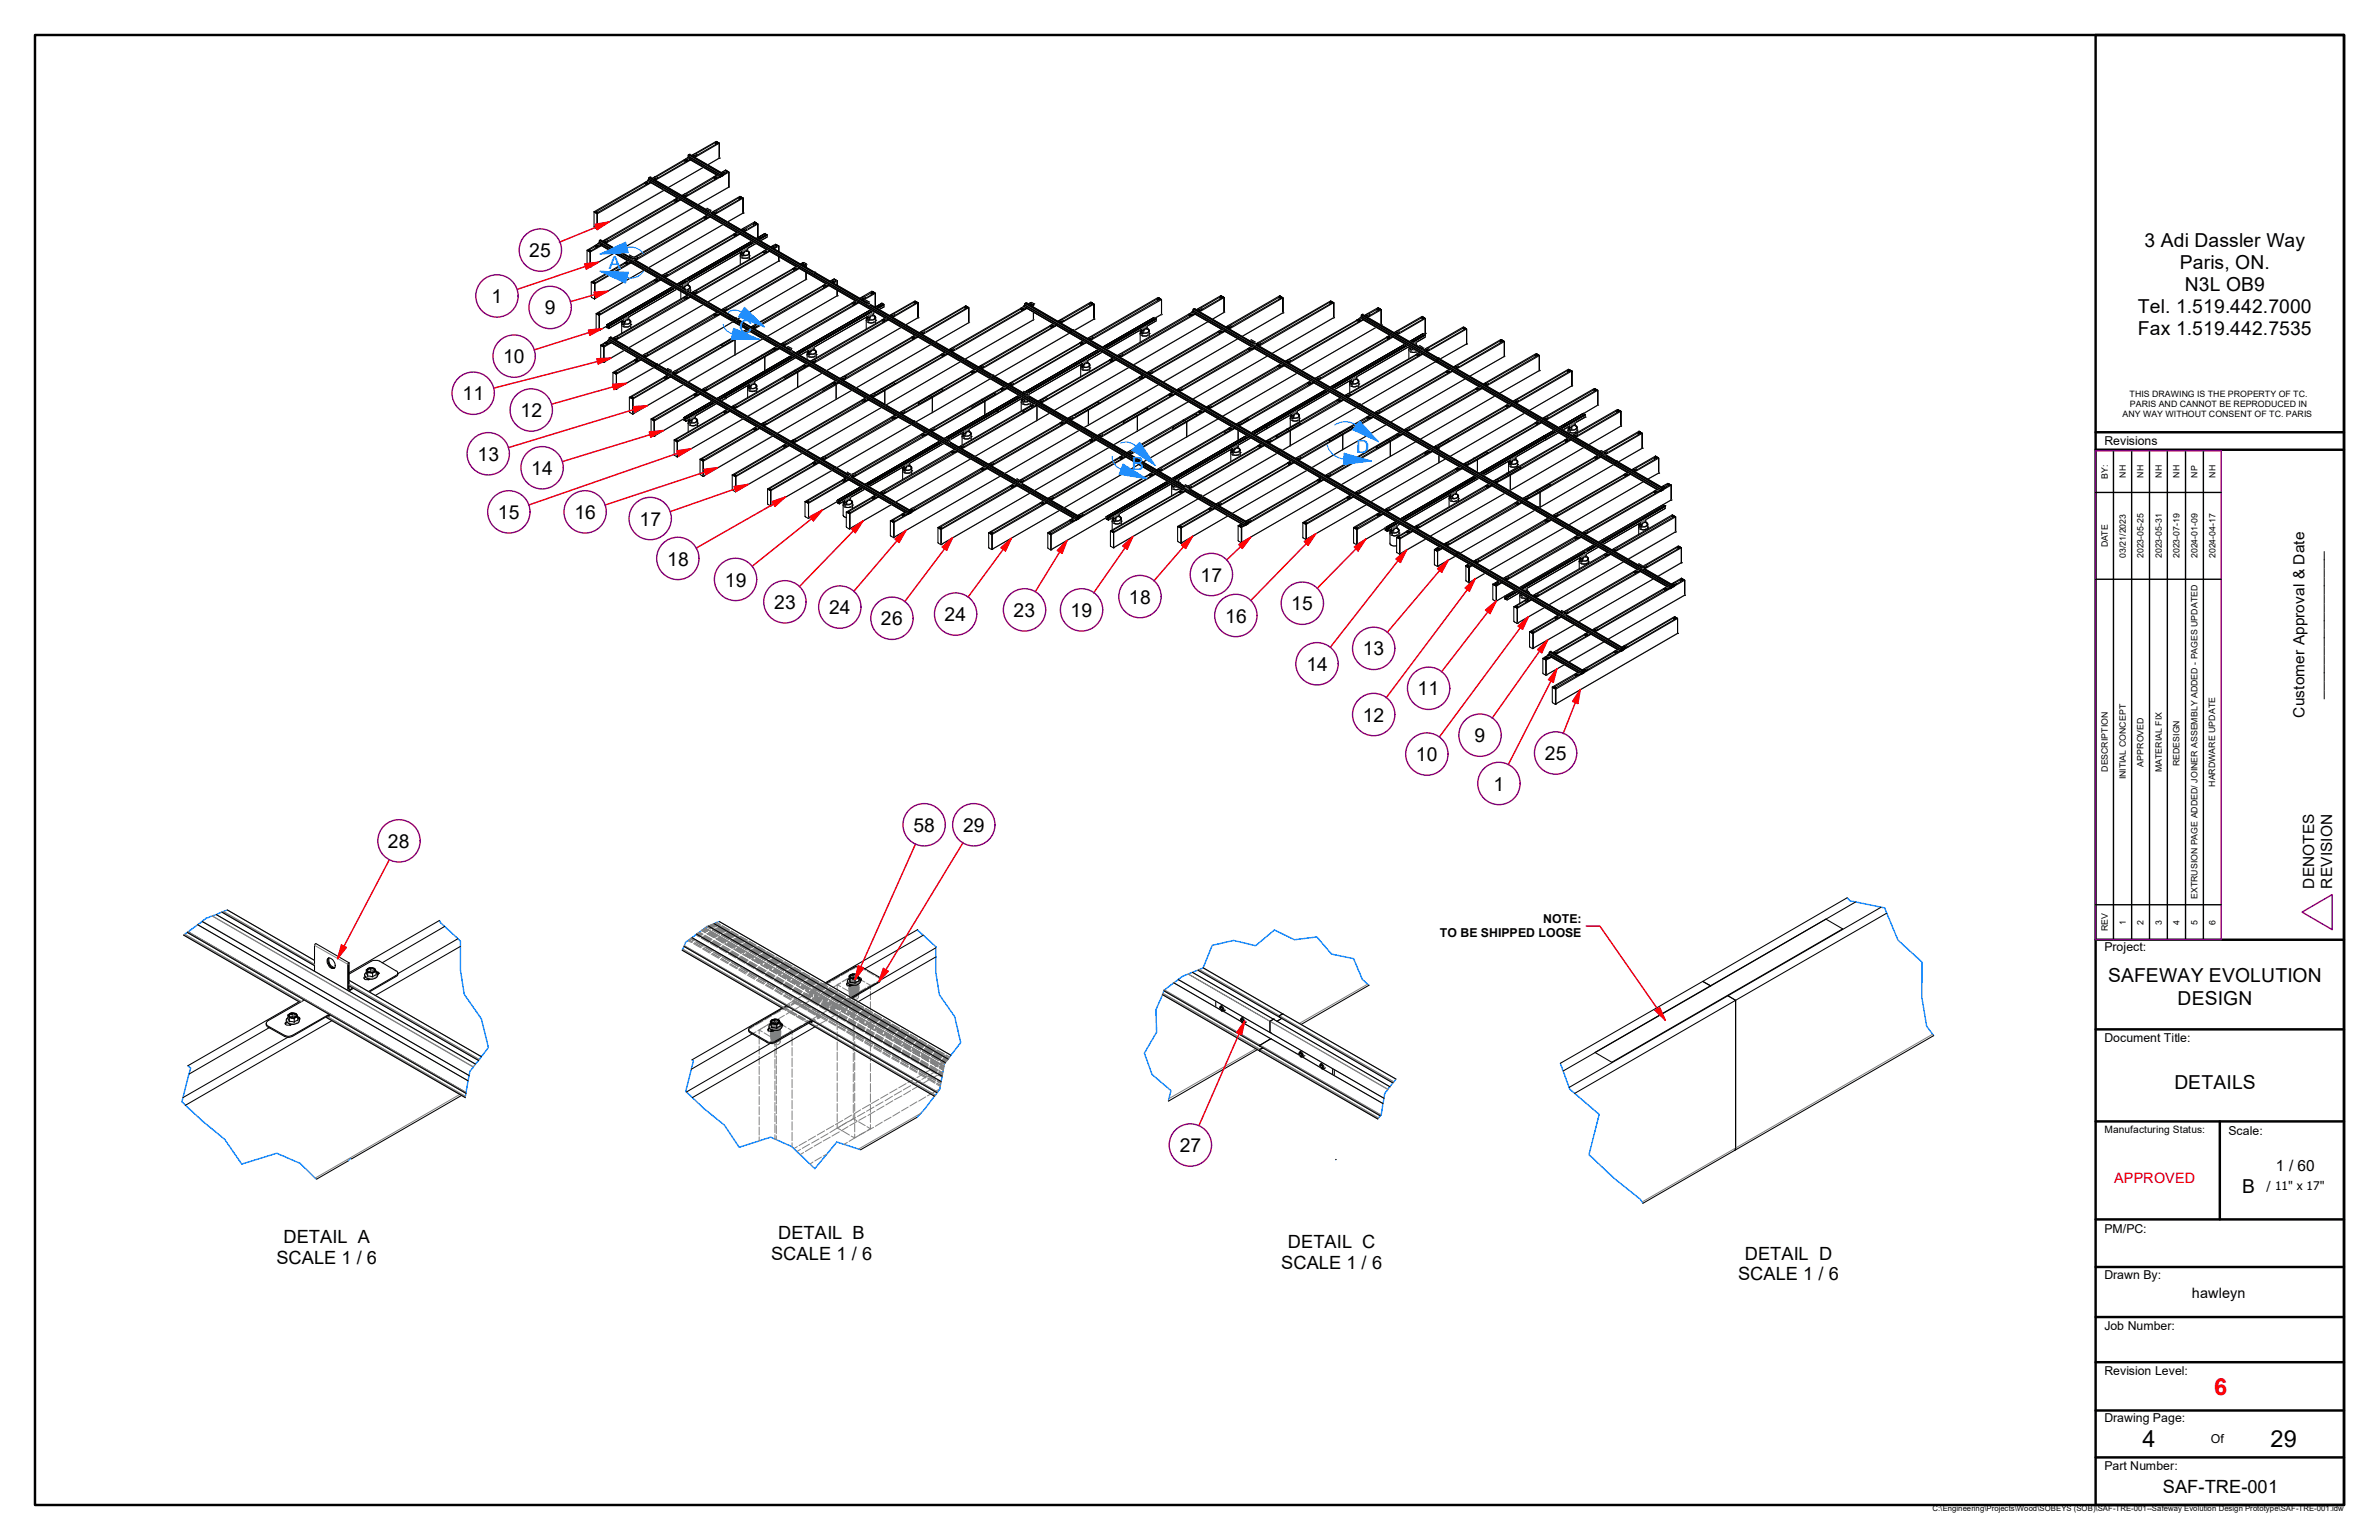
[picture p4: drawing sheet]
<svg xmlns="http://www.w3.org/2000/svg" width="432mm" height="279mm" viewBox="0 0 432 279" stroke-linecap="round" stroke-linejoin="round" font-family="sans-serif">
<defs><g id="words">
<text font-size="4.3" fill="#f00" x="401.9" y="253">6</text>
<g font-size="4.3">
<text x="388.9" y="262.6">4</text>
<text x="412.1" y="262.6">29</text>
</g>
<g font-size="3.5">
<text x="96.1" y="46.7">25</text>
<text x="389.3" y="44.8">3 Adi Dassler Way</text>
<text x="395.7" y="48.8">Paris, ON.</text>
<text x="396.6" y="52.8">N3L OB9</text>
<text x="89.2" y="55">1</text>
<text x="98.9" y="57">9</text>
<text x="388" y="56.8">Tel. 1.519.442.7000</text>
<text x="91.3" y="65.9">10</text>
<text x="388" y="60.8">Fax 1.519.442.7535</text>
<text x="83.9" y="72.6">11</text>
<text x="94.5" y="75.6">12</text>
<text x="86.7" y="83.6">13</text>
<text x="96.4" y="86.1">14</text>
<text x="90.4" y="94.1">15</text>
<text x="104.3" y="94.1">16</text>
<text x="116.1" y="95.4">17</text>
<text x="121.1" y="102.6">18</text>
<text x="131.6" y="106.4">19</text>
<text x="217.9" y="105.5">17</text>
<text x="140.5" y="110.4">23</text>
<text x="150.5" y="111.4">24</text>
<text x="159.9" y="113.5">26</text>
<text x="171.4" y="112.6">24</text>
<text x="184" y="112">23</text>
<text x="194.3" y="112">19</text>
<text x="204.9" y="109.5">18</text>
<text x="222.4" y="113">16</text>
<text x="234.4" y="110.7">15</text>
<text x="247.3" y="118.9">13</text>
<text x="237.1" y="121.7">14</text>
<text x="247.3" y="130.9">12</text>
<text x="257.3" y="126.2">11</text>
<text x="267.7" y="134.7">9</text>
<text x="280.4" y="137.9">25</text>
<text x="257" y="138">10</text>
<text x="271.1" y="143.4">1</text>
<text x="70.4" y="153.9">28</text>
<text x="165.8" y="150.9">58</text>
<text x="174.8" y="150.9">29</text>
<text x="382.7" y="178.2">SAFEWAY EVOLUTION</text>
<text x="395.2" y="182.2">DESIGN</text>
<text x="394.7" y="197.6">DETAILS</text>
<text x="214.1" y="209">27</text>
<text x="407" y="216.4">B</text>
</g>
<g font-size="3.3" fill="#0080ff">
<text x="110.5" y="48.8">A</text>
<text x="134.2" y="60.5">C</text>
<text x="246.1" y="82.2">D</text>
<text x="205.4" y="85.3">B</text>
</g>
<g font-size="3.3">
<text x="51.4" y="225.5">DETAIL A</text>
<text x="141.2" y="224.9">DETAIL B</text>
<text x="233.7" y="226.5">DETAIL C</text>
<text x="50.2" y="229.2">SCALE 1 / 6</text>
<text x="140" y="228.7">SCALE 1 / 6</text>
<text x="232.5" y="230.3">SCALE 1 / 6</text>
<text x="315.5" y="232.3">SCALE 1 / 6</text>
<text x="316.7" y="228.5">DETAIL D</text>
<text x="392.6" y="271">SAF-TRE-001</text>
</g>
<g font-size="2.8">
<text x="418.3" y="130.2" transform="rotate(-90 418.3 130.2)">Customer Approval &amp; Date</text>
<text x="421.4" y="126.7" transform="rotate(-90 421.4 126.7)">_________________</text>
<text x="420.1" y="161.2" transform="rotate(-90 420.1 161.2)">DENOTES</text>
<text x="423.3" y="161.2" transform="rotate(-90 423.3 161.2)">REVISION</text>
<text x="413.1" y="212.5">1 / 60</text>
</g>
<text font-size="2.6" fill="#f00" x="383.7" y="214.6">APPROVED</text>
<text font-size="2.6" x="397.8" y="235.5">hawleyn</text>
<g font-size="2.2">
<text x="382" y="80.8">Revisions</text>
<text x="280.1" y="167.5">NOTE:</text>
<text x="261.4" y="170.1">TO BE SHIPPED LOOSE</text>
<text x="382" y="172.6">Project:</text>
<text x="382" y="189.1">Document Title:</text>
<text x="404.5" y="205.9">Scale:</text>
<text x="411.4" y="215.8">/ 11&quot; x 17&quot;</text>
<text x="382" y="223.6">PM/PC:</text>
<text x="382" y="232">Drawn By:</text>
<text x="382" y="241.3">Job Number:</text>
<text x="382" y="249.5">Revision Level:</text>
<text x="382" y="258.1">Drawing Page:</text>
<text x="401.3" y="261.9">Of</text>
<text x="382" y="266.8">Part Number:</text>
</g>
<text font-size="1.8" x="382" y="205.5">Manufacturing Status:</text>
<g font-size="1.6">
<text x="385.3" y="75.6">ANY WAY WITHOUT CONSENT OF TC. PARIS</text>
<text x="386.5" y="72">THIS DRAWING IS THE PROPERTY OF TC.</text>
<text x="386.6" y="73.8">PARIS AND CANNOT BE REPRODUCED IN</text>
<text x="382.6" y="86.9" transform="rotate(-90 382.6 86.9)">BY:</text>
<text x="385.8" y="86.7" transform="rotate(-90 385.8 86.7)">NH</text>
<text x="389.1" y="86.7" transform="rotate(-90 389.1 86.7)">NH</text>
<text x="392.4" y="86.7" transform="rotate(-90 392.4 86.7)">NH</text>
<text x="395.6" y="86.7" transform="rotate(-90 395.6 86.7)">NH</text>
<text x="398.8" y="86.7" transform="rotate(-90 398.8 86.7)">NP</text>
<text x="402.1" y="86.7" transform="rotate(-90 402.1 86.7)">NH</text>
<text x="382.6" y="99.3" transform="rotate(-90 382.6 99.3)">DATE</text>
<text x="385.8" y="101.2" transform="rotate(-90 385.8 101.2)">03/21/2023</text>
<text x="389.1" y="101.3" transform="rotate(-90 389.1 101.3)">2023-05-25</text>
<text x="392.4" y="101.3" transform="rotate(-90 392.4 101.3)">2023-05-31</text>
<text x="395.6" y="101.3" transform="rotate(-90 395.6 101.3)">2023-07-19</text>
<text x="398.8" y="101.3" transform="rotate(-90 398.8 101.3)">2024-01-09</text>
<text x="402.1" y="101.3" transform="rotate(-90 402.1 101.3)">2024-04-17</text>
<text x="382.6" y="140.1" transform="rotate(-90 382.6 140.1)">DESCRIPTION</text>
<text x="385.8" y="141.4" transform="rotate(-90 385.8 141.4)">INITIAL CONCEPT</text>
<text x="389.1" y="139.1" transform="rotate(-90 389.1 139.1)">APPROVED</text>
<text x="392.4" y="140.1" transform="rotate(-90 392.4 140.1)">MATERIAL FIX</text>
<text x="395.6" y="139" transform="rotate(-90 395.6 139)">REDESIGN</text>
<text x="402.1" y="142.7" transform="rotate(-90 402.1 142.7)">HARDWARE UPDATE</text>
<text x="385.8" y="167.8" transform="rotate(-90 385.8 167.8)">1</text>
<text x="389.1" y="167.8" transform="rotate(-90 389.1 167.8)">2</text>
<text x="392.4" y="167.8" transform="rotate(-90 392.4 167.8)">3</text>
<text x="395.6" y="167.8" transform="rotate(-90 395.6 167.8)">4</text>
<text x="398.8" y="167.8" transform="rotate(-90 398.8 167.8)">5</text>
<text x="398.8" y="163.1" transform="rotate(-90 398.8 163.1)">EXTRUSION PAGE ADDED/ JOINER ASSEMBLY ADDED - PAGES UPDATED</text>
<text x="402.1" y="167.8" transform="rotate(-90 402.1 167.8)">6</text>
<text x="382.6" y="168.9" transform="rotate(-90 382.6 168.9)">REV</text>
</g>
<text font-size="1.4" x="350.8" y="274.1">C:\Engineering\Projects\Wood\SOBEYS (SOB)\SAF-TRE-001--Safeway Evolution Design Prototype\SAF-TRE-001.idw</text>
</g></defs>
<!-- layer: Visible (ANSI) -->
<g fill="none" stroke="#000" stroke-width=".19">
<path d="M107.8 38.4l.6 .4v2.7M107.8 38.4l.1 .1M107.9 38.5l.4-.1 .3 .1-.3 .2zM108.2 38.5h.1zM108.4 38.8l-.6-.4v2.8l.6 .3M108.4 38.8v2.7M117 33.3l.4 .2 .7-.5-.6 .5zM117 33.2h.1M117 33.3l-9.1 5.2M117.3 33.2h.1M117.3 33.5l-9 5.2 .1 .1M117.3 33.1h.1"/>
<path d="M117.4 33.1h.1M117.3 33.1v.1h.2v-.1M117.3 33.1v.1M117.4 33.2h.1M117.4 33h.1M117.4 33l-.1 .1M117.4 33l.1 .1M117.4 33h.1l-.1 .1M117.4 33v.1M117.5 33.1h.1M117.5 33.1v.1M117.5 32.8h.1"/>
<path d="M117.5 32.7h.1M117.5 32.7l.3-.1 29.9 17.2M117.5 33h.1M117.5 32.7l100.1 57.7M117.5 32.8l-9.7 5.6M117.6 32.8h-.1M117.7 32.8l-.7 .4M117.7 32.4h.1M117.7 32.3h.1M117.7 32.4l62.3 36M117.8 32.3h.1M117.8 32.3l-.1 .1"/>
<path d="M117.8 32.3l62.3 35.9M117.8 32.5v.1M117.9 32.2h.1M117.9 32.2l10.4 6M118 32.1h.1M118 32.1l-.1 .1M118 32.1l10.3 6M118 32.2l-.1 .1M118.1 33l4.9 2.9M118.1 33.1h.1M118.2 33.1l-9.8 5.7v2.7M118.7 32.3l.2 .1"/>
<path d="M118.8 32.4h.1M118.8 32.6l.5-.3-.5 .3M118.8 32.3h.1M118.8 32.2h.1M118.8 32.2v.1M118.8 32.2l.1 .1zM118.8 32.3l-.1 .1h.3l-.1-.1M118.9 32.4h.1M118.9 32.2h.1M118.9 32.2v.1M118.9 32.3h.1M118.9 32.3v.1"/>
<path d="M118.9 32.3h-.1M119 32.3h.1M119.4 32.3h.1M120.5 34.5l-12.1 7M122.4 36.4l.4 .2 .7-.5-.7 .5zM122.4 36.3h.1M122.4 36.4l-12.3 7.1M122.6 36.4v.3M122.7 36.3h.1M122.7 36.2h.2M122.7 36.1h.1M122.7 36.2h.1"/>
<path d="M122.7 36.1l.1 .1M122.7 36.2v.1h.2v-.1M122.7 36.6l-12.3 7.1M122.7 36.1v.2M122.8 36.3h.1M122.8 36.1h.1M122.8 36.1l.1 .1M122.8 36.2l.1 .1M122.8 36.1l-.1 .1M122.8 36.1h.1l-.1 .1M122.8 36.2h.1M122.8 36.1v.1"/>
<path d="M122.9 36.2h.1M122.9 36.2v.1M122.9 36.3h.1M122.9 36.2v.1h-.2M122.9 35.9l-13.6 7.9M123.1 35.9l-.7 .4M123.4 36.2h.1M123.4 36.2l4.9 2.9-13.4 7.7 .4-.3 .5 .3M123.5 36.1v.1M123.6 36.3l-13.6 7.8M124.1 29.1h.1M124.1 35.4l.1 .1"/>
<path d="M124.1 35.5h.1M124.1 35.4h.1M124.1 35.4h.2M124.1 35.4v.1h.3l-.1-.1M124.2 35.5h.1M124.2 35.8l.5-.4-.5 .4M124.2 35.4h.1M124.2 35.3h.1M124.2 35.3l-.1 .1M124.2 35.3h.1v.1M124.2 35.3v.1M124.2 35.3l.1 .1"/>
<path d="M124.2 29.1l-5.1 3M124.2 29.1l.3 .2M124.3 35.3h.1M124.3 35.4h.1M124.3 35.3v.1M124.3 35.4v.1M124.3 35.4h-.1M124.3 29.2v.2M124.4 35.4h.1M124.5 29.3h.2M124.6 29.1h.1M124.5 29h.1"/>
<path d="M124.5 28.9h.1M124.5 28.9l.2 .1M124.5 28.9l.2 .1zM124.5 29v.1h.2v-.1M124.5 29.3l-5.1 3M124.5 28.9v.1M124.6 28.9h.1M124.6 29h.1M124.6 28.9l.1 .1M124.7 29h.1M124.7 29.3l.6-.4-.6 .4M124.7 28.9h.1"/>
<path d="M124.7 28.9v.1M124.7 35.4h.1M124.7 29h-.1M124.8 28.6h.1M124.8 28.6l-6.4 3.8 .5-.3 .5 .2M124.8 28.6v.1M124.8 28.6l5.9 3.4M124.8 28.6l-.7 .4 .4 .3M124.9 28.3h.1M124.9 28.1h.1M124.9 28.3l6 3.5M125 28.4h.1"/>
<path d="M125 28.1h.1M125 28.4l-.2 .2M125 28.1l-.1 .2M125 28.1l6 3.5M125 28.4l5.9 3.5M125.1 28.1h.1M125.1 28h.1M125.1 28.1l6 3.4M125.2 28h.1M125.2 28l-.1 .1M125.2 28l5.9 3.4M125.2 28.1h-.2"/>
<path d="M125.3 28.9h.1M125.3 29l4.9 2.8M125.3 29l-6.4 3.7M125.9 28.3h.1M125.9 28.2h.1M125.9 37.7l-13.6 7.8M126 28.3h.1M126 28.4l.5-.2-.5 .3M126 28.1h.1M126 28.1v.1M126 28.2h.2M126 28.1h.1h-.1"/>
<path d="M126 28.1v.2h.2v-.2M126 28.1h.2M126.1 28.1h.1M126.1 28.1v.1M126.2 28.1h.1M126.2 28.2h.1M126.2 28.1v.1M126.2 27.9l.4 .2M126.6 28.1l3.8-2.2 .2 .1v2.6M126.6 28.1h.1M127.7 30.4l-6.4 3.6M127.8 39.5l.4 .2 .7-.5-.7 .5z"/>
<path d="M127.8 39.4h.1M127.8 39.5l-12.3 7.1M128.1 39.4h.1M128.1 39.7h.1M128.1 39.3h.2M128.1 39.4h.2M128.1 39.2h.1M128.1 39.3h.1M128.1 39.2l.2 .1h-.2M128.1 39.3v.1h.2v-.1M128.1 39.7l-12.3 7.1M128.1 39.2v.2"/>
<path d="M128.2 39.4h.1M128.2 39.2h.1M128.2 39.2l.1 .1M128.2 39.3l.1 .1M128.2 39.3h.1M128.2 39.2v.1M128.3 39.3h.1M128.3 39.2h.1M128.3 39.3v.1M128.3 39.4h.1M128.5 39l-.7 .4M128.6 38v.2v-.2l.1 .2h-.2l.1-.2 .1 .2"/>
<path d="M128.8 39.3h.1M128.8 39.3l4.9 2.9-13.6 7.8 .6-.3h.1M128.9 39.2v.1M128.9 38.7h.1M128.9 39.4l-13.5 7.8M129 38.7h.1M129 38.2v.5zM129 38.2h.1M129 38.2l-.1 .5M129 38.2l-.7-.4v.5M129 38.5l28 16.2M129 38.5l28 16.3"/>
<path d="M129 38.2v.5M129 38.6h.1M129.5 38.6h.1M129.5 32.2h.1M129.5 38.5l.1 .1M129.5 38.5h.1M129.6 38.5h.1M129.5 38.5v.1h.2v-.1M129.5 32.2l.4 .2M129.6 38.6h.1M129.6 38.9l.5-.4-.5 .4M129.6 38.4h.1"/>
<path d="M129.6 38.4l.1 .1zM129.6 38.4l-.1 .1M129.6 38.4h.1v.1M129.6 38.4h.1l-.1 .1M129.6 38.4l.1 .1M129.6 32.3l-5.1 2.9M129.7 38.5h.1M129.7 38.5v.1M129.7 32.3v.2M129.8 38.5h.1M129.9 38.4l4.5-2.7-.1-.1-5.1 2.9M129.9 32.2h.1"/>
<path d="M129.9 32.4h.1M129.9 32.1h.1M129.9 32l.2 .1zM129.9 32h.1M129.9 32.1v.1h.2v-.1M129.9 32.4l-5.2 3M129.9 32v.1M130 25.7l.6 .3v2.6M130 25.7l.6 .3M130 32.2h.1M130 25.7l-4.5 2.5 .7-.3M130 32.4l.7-.4-.7 .4"/>
<path d="M130 32h.1M130 32.1h.1M130 32l.1 .1M130 32h.1l-.1 .1M130 25.7h.1M130 25.8l.2 .1-.1 .1zM130 32v.1M130.1 25.7l.3 .2-.2 .2-.3-.2M130.1 25.7l-.2 .2v.3M130.1 38.5h.1M130.1 31.8l-6.3 3.7 .5-.3 .4 .2M130.1 38.5l-.4-.2-.5 .3"/>
<path d="M130.1 32.1h.1M130.1 32h.1M130.1 25.7l-3.9 2.2M130.2 31.8l-.7 .3v.2l.4 .1M130.6 26v2.6M130.6 28.7h.1M130.6 28.6v.1M130.6 26l-4.5 2.6M130.6 28.7l-2.1 1.2M130.7 32.1h.1M130.7 32h.1M130.9 31.8h.1"/>
<path d="M130.9 31.6h.1M130.9 31.7h.1M130.9 32h.1M130.9 31.9h.1M130.9 31.6v.1M130.9 31.6v.4h-.2l.2-.1M130.9 32l-.2 .1M130.9 31.9v.1M131 31.6h.1M131 31.9h.1M131 31.6l.1 .3M131 31.6v.3"/>
<path d="M131.1 31.5h.1M131.1 31.6h.1M131.1 31.9h.1M131.1 31.9h-.1M131.1 31.7h.1M131.1 31.5v.1M131.1 31.4h.1M131.1 31.6v.3l.2-.2M131.1 31.4v.1M131.1 31.6v.1M131.1 31.4v.3M131.1 31.6l.2 .1"/>
<path d="M131.1 31.6h-.2M131.3 31.7v.1M131.3 31.8h.1M131.3 31.7h.1M131.3 31.8l-.2 .1M131.3 31.7l-.2 .2M131.3 31.4h.1M131.3 31.3h.1M131.3 31.6l.6-.3-.6 .4M131.3 31.8l-.6 .3M131.4 31.4h.1M131.4 31.2h.1"/>
<path d="M131.4 31.2v.1M131.4 31.2h.1h-.1M131.4 31.2v.2l.1-.2M131.5 31.2h.1M131.5 31.2l-.1 .1M131.6 31.2h.1M131.6 31.3h.1M131.6 31.2v.1M131.7 30.9l.6 .3v2.8M131.7 30.9h.1l-.2 .2 .2-.2 .3 .2-.1 .1M131.7 30.9l-.8 .4 .5-.2 .6 .1M131.7 30.9l.6 .3"/>
<path d="M131.8 31.1h.2l-.2 .1M132 31.2h.1M132 31.2l.1-.1 .2 .1M132.3 31.2v2.7M132.3 33.9v.1M132.3 34l-5.6 3.1M132.3 31.2l-8 4.6M134.1 35.9l.3-.2 .3 .2-.3 .1-.3-.1v.3M134.3 35.6l.6 .3v2.7v-2.7zM134.4 35.8l.1 .1zM134.9 35.9v2.8M134.9 38.7h.1"/>
<path d="M134.9 38.7l-2.8 1.6M134.9 35.9l-5.2 3M134.9 35.9h-.2l-4.6 2.6M106.6 45.4l.5 .3v2.7M106.7 45.5l.3-.2 .3 .2-.3 .2zM106.9 45.5l.2-.1v.1zM107.1 45.7l-.5-.3v2.7l.5 .4M107.1 48.5h.1M107.1 45.7v2.7M107.1 48.4v.1M107.3 51.2l.6 .3v2.7M107.5 51.2l.3-.1 .3 .1-.3 .2z"/>
<path d="M107.7 51.2h.2zM107.9 54.2h.1M107.9 51.5l-.6-.3v2.6l.6 .4M107.9 51.5v2.7M108 44.6l.5 .2M108 44.6h.1M108.1 44.8v.2M108.2 56.9l.6 .3v2.7M108.3 57l.3-.2 .4 .2-.4 .2zM108.3 44.6h.1M108.3 44.6h.2M108.4 41.5h.1"/>
<path d="M108.4 44.8l-1.4 .9h.1v2.7M108.4 44.6h.1M108.4 44.5h.1M108.4 44.5v.1M108.4 44.6h.2M108.4 44.4h.1M108.4 44.4l.1 .1M108.4 44.5v.1l.2-.1M108.4 44.4v.2M108.5 44.6h.1M108.5 44.8l.7-.4-.7 .4M108.5 44.4h.1"/>
<path d="M108.5 44.4l.1 .1M108.5 44.5h.1M108.5 44.4v.1M108.5 44.4v.2M108.6 44.2h.1M108.6 44.1h.1M108.6 44.2l-2 1.2 .1 .1 1.4-.8M108.6 44.5h.1M108.6 57h.1zM108.6 44.5v.1M108.6 44.1l86.8 50.1M108.6 44.2v.1"/>
<path d="M108.6 44.1v.1M108.6 44.2l-.6 .4M108.8 44h.1M108.8 43.9h.1M108.8 43.7h.1M108.8 44l-.2 .1M108.8 44l23.6 13.6M108.8 57.2l-.6-.3v2.7l.6 .3M108.8 59.9h.1M108.8 57.2v2.7M108.8 43.9l24.5 14.1M108.8 43.6h.1"/>
<path d="M108.8 43.6v.3M108.8 43.6l86.8 50.2M108.8 43.9v.1M109 43.6h.1M109 43.6l5.2 3M109 43.6l5.2 3.1M109 43.6l-.1 .1M109.1 44.5h.1M109.1 44.4h.1M109.1 44.5l4.9 2.9M109.2 44.6l-2.1 1.1M109.8 43.8h.1"/>
<path d="M109.8 43.7l.1 .1M109.8 43.6h.1M109.8 43.7v.1h.2v-.1M109.8 43.6v.1M109.9 43.8h.1M109.9 44l.5-.2-.5 .3M109.9 43.6h.1M109.9 43.7h.1M109.9 43.6l.1 .1M109.9 43.6h.1l-.1 .1M109.9 43.7v.1M109.9 43.7l.1 .1"/>
<path d="M110 43.8h.1M110 43.6h.1M110 43.7v.1M110.1 59h.1M110.1 59.1h.2l-.1 .1M110.2 59.2h.1M110.2 59.1h.1M110.1 58.9l12-6.9-11.9 6.9M110.2 59h.1M110.2 59.4h.1M110.2 59.1v.1M110.2 59.1l.3 .1v.4l-.1-.1 .1 .1v-.5l-.4-.2 .1 .5"/>
<path d="M110.2 59.1h-.1l.1 .3M110.2 59l-.1 .1v.3l.3-.2M110.4 59.5v.1M110.4 59.3l-.2 .1h.2M110.4 59.1l-1.6 .8M110.4 43.7l-.4-.3-.6 .4M110.4 43.7h.1M110.4 59.4h.1M110.4 59.2h.1M110.4 59.2h-.2M110.4 59.2l-.3 .1M110.4 59.3l.1 .2-.1-.1"/>
<path d="M110.4 59.3h.1M110.4 59.3v.1M110.4 59.3l-.2 .1M110.4 59.2l12.1-6.9-12 6.9M110.5 59.1l11.9-6.9-12.2 7M110.5 59.5h.1M110.5 59.3h.1M110.5 59.6l12.4-7.1-12.4 7.1M110.5 59.4h.1M111.5 45.9l-4.4 2.6M112.8 58.9l.3 .3M112.8 58.4l.2 .1"/>
<path d="M112.8 58.2v.2M112.8 58.9h.1M112.8 58.4v2.1M112.9 58.6h.1M112.9 58.6v.3l.2 .2 .2-.1v-.3M112.9 58.3v.1M112.9 58.4v.1M113 58.5h.1M113 58.2l-.1 .2M113 58.5v.2zM113 58.6h.1M113 58.2v.2h.3"/>
<path d="M113 58.2h.1M113.1 59.2l.2 .1h.7l.2-.1M113.1 59.2h.1M113.1 58.4v.4l.2 .1M113.2 58.4h.1M113.3 58.7h.1M113.3 58.8h.1M113.3 58.4h.1M113.3 47.8h.1M113.3 58.4v.3M113.4 47.8l.5 .1M113.5 58.3h.1"/>
<path d="M113.5 58.6l-.2 .1M113.5 58.2h.1M113.5 58.2v.1M113.5 58.3l-.2 .1M113.7 47.7h.1M113.7 47.8h.1M113.8 47.9l-6 3.5 .1 .1v2.7M113.8 47.6h.1M113.8 47.6v.1M113.8 47.8h.1M113.8 47.6v.2l.1-.2M113.9 47.6h.1"/>
<path d="M113.9 47.6v.1M113.9 58h.1M113.9 47.6l-.1 .1M114 47.6h.1M114 47.3l-6.7 3.9h.2l5.9-3.4M114 58l.3 .1 .1 .3M114 57.9l.5 .3v1.3M114 57.9l-.1 .1h-.1M114 47.3l-.7 .5M114 57.8v.1M114 57.9v.1M114.1 57.8h.1"/>
<path d="M114.1 57.8l-.6 .4M114.1 57.5v.3M114.2 59.2h.1M114.4 58.3v.2M114.4 47.6l5 2.8-11.2 6.5 .1 .1 10.5-6.1M114.4 58.4a.78 .78 0 0 1-1.1 .3M114.4 58.4h.1M114.5 58.9l-.3 .3M114.5 58.9h.1M114.5 47.6l-.6 .3 .7-.3M114.5 47.6h.1M114.5 46.5l.1 .2"/>
<path d="M114.5 46.5l.1 .2zM114.6 47.7l-6.7 3.8M114.9 47.1h.1M114.9 46.6v.5v-.5M114.9 46.6h.1M114.9 46.6v.1M114.9 46.6l-.7-.3v.5M114.9 46.9l28.1 16.3M114.9 47.1l18.6 10.7M114.9 46.6v.5M115.1 46.9h.2M115.2 46.9h.1"/>
<path d="M115.2 46.8h.1M115.2 46.8v.1M115.2 46.9h.2M115.2 46.7h.1M115.2 46.7l.1 .1M115.2 46.8v.1h.2v-.1M115.2 46.7v.2M115.3 46.9h.1M115.3 47.1l.5-.2-.5 .3M115.3 46.7h.1M115.3 46.7l.1 .1M115.3 46.8h.1"/>
<path d="M115.3 46.7l-.1 .1M115.3 46.7h.1l-.1 .1M115.3 46.8v.1M115.4 46.8h.1M115.4 46.8v.1M115.4 46.9h.1M115.8 46.8h.1M116.9 49l-9 5.2M118.7 50.9h.1M118.8 50.9l.5 .2M118.9 51v.2M119.1 51.1l-10.5 6.1h.2v2.7"/>
<path d="M119.1 50.8h.1M119.1 50.9h.1M119.1 50.7l.1 .1M119.1 50.7h.1M119.1 50.7l.1 .2 .1-.2M119.2 50.9h.1M119.2 50.7h.1M119.2 50.7h.1zM119.2 50.7v.1M119.3 51.1l.6-.4-.6 .4M119.3 50.7h.1M119.3 50.7v.1"/>
<path d="M119.3 50.7l-.1 .1M119.4 50.7h.1M119.4 50.4l-.7 .5M119.8 50.7l5 2.8-13.6 7.9 .5-.3 .4 .2v.1l-.5 .3 .5-.4M119.9 50.7h.1M120 50.8l-11.2 6.4M120.5 50h.1M120.6 50h.1M120.6 49.9h.1M120.6 49.9v.1M120.6 50h.2M120.6 49.8h.1"/>
<path d="M120.6 49.8h.2l-.2 .1M120.6 49.9v.1h.2v-.1M120.6 49.8v.2M120.6 50.2l.5-.2-.5 .3M120.6 49.8l.2 .1M120.7 49.9h.1M120.7 49.8h.1M120.7 49.8v.1M120.7 49.8v.2M120.8 49.9h.1M120.8 50h.1M120.8 49.9v.1"/>
<path d="M120.8 49.7l.4 .2M121.2 49.9h.1M122.2 52.1l-12 6.9M122.6 52.3l-12.1 6.9M122.9 51.6l13.6-7.8-13.6 7.8M123.6 52.9v1.3M123.7 52h.1M123.7 52l.1 .1M123.7 51.9v.1M123.9 52.1h.2M123.9 52.1h.1M124 52.1h.1"/>
<path d="M124.1 52.2h.1M124.1 54h.1M124.1 52.1v.2M124.2 54l.5 .2M124.2 54l-12.3 7.2M124.3 51.9h.1M124.3 52.1h.1M124.3 51.9l-.2 .2M124.3 54.1v.2M124.6 54h.1M124.5 53.9h.1M124.5 54h.1"/>
<path d="M124.5 53.8l.1 .1M124.5 53.8h.1M124.5 53.8l.1 .2 .1-.2M124.5 54.2l-12.4 7.1M124.6 50.8h.1M124.6 51.8h.1M124.6 53.8h.1M124.6 53.8h.1h-.1M124.6 53.8v.1M124.7 50.7h.1M124.7 50.8h.1M124.7 54.2l.6-.4-.6 .4"/>
<path d="M124.7 53.8h.1M124.7 53.8v.1M124.7 51.8h.1M124.7 50.7v.1M124.7 53.8l-.1 .1M124.8 51.8l.3 .1 .1 .4M124.8 51.7l.5 .4v.9M124.8 51.7l-.1 .1M124.8 51.6v.1M124.8 53.5l-.7 .5M124.8 51.7h.1M124.9 51.6h.1"/>
<path d="M124.9 51.3v.3M124.9 51.6l-.6 .3M125.2 52.1v.1M125.2 52.1l-.2 .4-.3 .1M125.3 52.6l-.1 .3M125.3 52.6h.1M125.3 53.8h.1M125.3 53.8l4.9 2.8M125.3 53.9l-13.5 7.8M125.9 53.1h.1M126 53.1h.1M126 53.3l.5-.2-.5 .3"/>
<path d="M126 53h.1M126 53v.1M126 53.1h.2M126 53h.1h-.1M126 53v.1l.2-.1M126 53h.2M126.1 53h.1M126.1 53v.1M126.2 53h.1M126.2 53.1h.1M126.2 53v.1M126.2 52.8l.4 .2"/>
<path d="M126.6 53h.1M127.7 55.2l-13.6 7.9M129.5 57.1l.5 .2M129.5 57v.1M129.6 57.2l-12.3 7.1M129.7 57.2v.2M129.9 57.1h.1M129.9 57h.1M129.9 56.9l.2 .1zM129.9 56.9h.1M130 57h.1M129.9 57l.1 .1 .1-.1"/>
<path d="M129.9 57.3l-12.4 7.2M129.9 56.9v.1M130 57.1h.1M130 56.9h.1M130 56.9l.1 .1M130 56.9h.1l-.1 .1M130 56.9v.1M130 57.3l.7-.4-.7 .4M130.1 57h.1M130.1 56.6l-13.5 7.9 .5-.3 .4 .2v.1l-.5 .3 .5-.3M130.1 56.9v.1M130.1 57h-.1"/>
<path d="M130.1 56.9h.1M130.2 56.6l-.7 .4M130.7 57l2.5 1.4M130.7 56.9h.1M130.7 57l-13.5 7.8M131.3 56.3h.1M131.3 56.2h.1M131.3 40.7l-13.6 7.9M131.4 56.3h.1M131.4 56.5l.5-.3-.5 .3M131.4 56.1h.1M131.4 56.1v.1"/>
<path d="M131.4 56.1h.1h-.1M131.4 56.1v.2l.1-.2M131.5 56.1h.1M131.5 56.1l-.1 .1M131.6 56.1h.1M131.6 56.2h.1M131.6 56.1v.1M132 56.1h.1M132.3 57.5v.1M132.4 57.6l.1 .1M132.4 57.6h.1M132.5 57.7l.3 .1"/>
<path d="M132.5 57.7h.1M132.5 57.5l-.1 .1M132.8 57.8v.1M132.8 57.8h.1M132.8 57.9l.5 .3M132.9 57.8l-.1 .1M133.1 58.4h.1M133.1 58.3h.1M133.1 58.4l-13.6 7.8M133.2 58.4h.1M133.2 42.6l.3 .2 .8-.4-.7 .4zM133.2 42.5h.1"/>
<path d="M133.2 58.4l2.4 1.4M133.2 42.6l-12.4 7.1M133.3 58h.1M133.3 57.8h.1M133.3 58l62.3 36M133.3 42.7v.2M133.3 57.8v.2M133.3 58.2h.1M133.3 58.2l-.1 .1M133.3 58.2l.6 .3M133.5 57.8h.1M133.5 57.7v.1"/>
<path d="M133.5 42.5h.1M133.5 57.7h.1M133.5 57.8l9.5 5.4M133.5 42.4h.2M133.5 42.4v.1M133.5 42.4h.1M133.5 42.4h.2h-.2M133.5 42.4v.1h.2v-.1M133.5 57.8h-.1M133.5 42.8l-12.3 7.1M133.6 42.5h.1M133.6 42.4h.1"/>
<path d="M133.6 42.4v.1M133.7 42.4h.1M133.7 42.4l-.2 .1M133.8 42.1l-.6 .4M133.9 58.4v.1M133.9 58.4h.1M133.9 58.5h.1M133.9 58.5l.3 .2M134.2 58.7h.1M134.2 58.6h.1M134.2 42.4h.1M134.2 42.4l4.9 2.9-13.6 7.8 .6-.3h.1"/>
<path d="M134.3 42.4h.1M134.3 58.7l31.4 18.1M134.3 42.5l-13.5 7.9M134.4 46.4l.2 .3M134.4 45.8v2.2M134.4 46.4h.1M134.4 45.9l.1 .2M134.4 58.7v.1M134.5 58.8h.1M134.5 46.1h.1M134.5 46.2h.1M134.5 45.8v.3"/>
<path d="M134.5 46.2v.3l.2 .1h.1v-.3M134.5 46.1v.1l.1-.1M134.5 45.8l-.1 .2M134.5 45.8l.4 .1M134.5 45.8h.1M134.5 58.7v.1M134.6 46.1h.1M134.6 46.7l.3 .2h.7l.2-.2M134.6 46.7h.1M134.8 46.3h.1M134.8 46.4h.1M134.9 46.3h.1"/>
<path d="M134.9 45.9h-.2v.5h.1M134.9 46h.1M134.9 41.7h.1M135 41.6h.1M134.9 41.6v.1h.2v-.1M134.9 41.6v.1M134.9 45.9v.4M135 41.7h.1M135 42l.5-.3-.5 .3M135 41.5h.1M135 41.5l-.1 .1M135 41.5l.1 .1"/>
<path d="M135 41.6l.1 .1M135 41.5h.1l-.1 .1M135 41.5v.2M135.1 46.2h.1M135.1 45.7h.1M135.1 45.7l-.2 .2M135.1 41.6h.1M135.1 41.6v.1M135.1 46.2l-.2 .1M135.1 41.7h.1M135.1 45.8h.1M135.3 41.5l1.8-1.1-.1-.1-2.5 1.4"/>
<path d="M135.3 45.5l.1 .1M135.5 45.6h.1M135.5 41.6l-.4-.2-.5 .3M135.5 41.6v.1M135.5 59.8l-2.7 1.5M135.6 45.5l.4 .3v.3M135.6 45.5l.4 .2v.2M135.6 45.5l-.2 .1M135.6 45.4v.1M135.6 45.5h.1M135.6 59.8l-.7 .3M135.7 45.4h.1"/>
<path d="M135.7 45.1v.2l-.6 .4M135.8 46.7h.1M136 45.8v.2M136 46.4l-.2 .3M136 45.9a.97 .97 0 0 1-1.2 .4M136 46.4h.1M136 45.9v1.2M136.7 59.4h.1M136.7 59.3h.1M136.7 59.2l.1 .1M136.7 59.2h.1M136.7 59.2l.1 .2 .1-.2"/>
<path d="M136.8 40.5l.3-.1 .3 .2-.3 .1-.3-.2v.4M136.8 59.4h.1M136.8 59.6l.5-.3-.5 .3M136.8 59.2h.1M136.8 59.2h.1zM136.8 43.9l-13.6 7.9 13.6-7.9M136.8 43.9l-13.5 7.9M136.8 59.2l.2 .1M136.8 59.2v.1M136.9 59.2h.1M136.9 59.2l-.1 .1M136.9 43.9l-13.6 7.9"/>
<path d="M136.9 44l-13.5 7.8M137 40.3l.5 .3v2.5v-2.5zM137 40.5l.2 .1zM137.2 44.1l-13.6 7.9 13.6-7.8M137.3 59.2h.1M137.5 40.6l-2.4 1.4M137.5 40.6h-.1l-1.9 1.1M137.5 40.6v2.5M137.7 43.5l1.6-.8-1.6 .9M138.5 45.7h.1M138.6 45.7l-12.4 7.1M138.7 45.8v.2"/>
<path d="M138.9 42.4l-1.6 .9M138.9 45.6h.1M138.9 45.7h.1M138.9 45.6v.1M138.9 42.4l.2 .1M138.9 42.4l-1.6 .8M138.9 45.5h.2M138.9 45.5v.1M138.9 45.5h.1M138.9 45.5h.2h-.2M138.9 45.5v.2h.2v-.2M138.9 45.9l-12.3 7.1"/>
<path d="M139 45.5h.1M139 45.5l-.1 .2M139.1 45.5h.1M139.1 45.5l-.2 .1M139.1 45.5v.1M139.2 42.5l-1.6 1M139.2 42.5l-1.6 .9M139.2 45.2l-.7 .5M139.2 42.5l-1.7 .9M139.3 43l-1.3 .7M139.3 42.7v.3l-1.3 .7M139.6 45.5l4.9 2.9-13.6 7.8 .6-.3 .5 .2"/>
<path d="M139.6 45.5l-.7 .4-.3-.2M139.6 45.5h.1M139.7 45.5l-.7 .4-.4-.2M139.7 45.6l-13.6 7.9M140.3 44.8h.1M140.4 44.8h.1M140.3 44.7h.2M140.3 44.8h.2M140.3 44.7h.1M140.3 44.6l.2 .1zM140.3 44.7v.1h.2v-.1M140.3 44.7v.1"/>
<path d="M140.4 45.1l.5-.3-.5 .3M140.4 44.6h.1M140.4 44.6l-.1 .1M140.4 44.6l.1 .1M140.4 44.7l.1 .1M140.4 44.7h.1M140.4 44.6v.1M140.5 44.7h.1M140.5 44.7v.1M140.5 44.8h.1M140.8 44.3l.6 .3v1.1v-1.1M140.8 44.3l.6 .3"/>
<path d="M140.8 44.3l.1 .1-.2 .2 .2-.2 .3 .2-.3 .2M140.8 44.3l-.9 .5M140.8 44.5l.2 .1zM140.9 44.7l-.5-.2-.4 .3M140.9 44.7v.1M141.4 46.5v.9M141.4 47.4h.1M141.4 47.4l-12.9 7.4M141.4 44.6l-.9 .5M141.4 44.6h-.2l-.3 .2M143.9 48.8h.1M144 48.8l.3 .2 .7-.4-.6 .4z"/>
<path d="M144 48.8l-12.4 7.1M144.1 48.9v.2M144.3 48.7h.1M144.3 48.8h.1M144.3 48.7v.1M144.3 48.6v.1M144.3 48.6h.1M144.3 48.6v.2h.2v-.2M144.3 49l-12.3 7.1M144.3 48.6h.2M144.4 48.6h.1M144.4 48.6v.1"/>
<path d="M144.5 48.6h.1M144.5 48.6l-.2 .1M144.5 48.6v.1M144.6 48.3l-.7 .5M145 48.6l2.5 1.5M145 48.6h.1M145.1 48.7l-13.6 7.9M145.7 47.7h.1M145.7 47.9h.1M145.7 47.7l-.4 .2M145.7 48.2l.5-.3-.4 .3M145.7 47.8h.2"/>
<path d="M145.7 47.9h.2M145.7 47.8h.1M145.7 47.8h.2zM145.7 47.8v.1h.2v-.1M145.7 47.8v.1M145.8 47.9h.1M145.8 47.8h.1M145.8 47.8l.1 .1M145.9 47.8h.1M145.9 47.8v.1M145.9 47.9h.1M146.2 47.9l.1 .1"/>
<path d="M146.2 50.7l-12.3 7.2M146.3 50.7h-.1M146.3 48h.1M146.3 47.8l-.5-.2-.5 .3M146.3 48v.5M146.3 49.4v1.3M146.3 48l-.4 .3M147.5 50.1h.1M147.5 50h.1M147.5 50.1l2.4 1.4-13.6 7.8 .6-.3 .4 .2M147.6 50l-.1 .1M147.7 49.8h.1"/>
<path d="M147.7 49.5h.1M147.7 49.8l-.2 .2M147.7 49.5v.4M147.7 49.8l78.4 45.3M147.8 49.5h.1M147.9 49.4h.1M147.9 49.4l-.1 .1M149.3 51.9h.1M149.4 51.9l.3 .2 .7-.4-.6 .4zM149.4 51.9l-12.4 7.2M149.5 52v.3M149.7 51.9h.1"/>
<path d="M149.7 51.8h.1M149.7 51.8v.1M149.7 51.7h.1M149.7 51.8v.1h.2v-.1M149.7 52.1l-12.4 7.1M149.7 51.7v.1M149.7 51.8h.2M149.7 51.7l.2 .1zM149.7 51.7l.2 .1M149.7 51.7h.2l-.2 .1M149.7 51.7l.1 .1M149.8 51.8h.1"/>
<path d="M149.9 51.8h.1M149.9 51.8h-.2M149.9 51.7h.1M150 51.4l-.7 .5M150.4 51.7h.1M150.4 51.8l4.9 2.8M150.5 51.8l-13.6 7.9M151.1 51l.1 .1M151.1 51.1h.1M151.1 51h.1M151.1 51.3l.5-.3-.4 .3M151.1 50.9h.2"/>
<path d="M151.1 51h.2M151.1 50.9h.1M151.1 50.9h.2zM151.1 50.9v.2h.2v-.2M151.1 50.9v.1M151.2 51.1h.1M151.2 50.9h.1M151.2 50.9v.1M151.2 51v.1M151.3 50.9h.1M151.3 50.9l-.1 .1M151.3 51h.1"/>
<path d="M151.3 50.9v.1M151.4 50.6l.6 .4M151.4 50.6l.1 .1-.1 .1 .1-.1 .3 .2-.1 .1M151.4 50.6l-.7 .4M151.5 50.8l.1 .1M151.7 51l-.5-.3-.5 .4M151.7 50.9v.1M152 53.7h.1M152 50.9v.9v-.8l-.2-.1-.1 .1M152 52.7v1M152 53.7l-12.7 7.3M152 51l-.7 .4"/>
<path d="M154.7 55.1l.4 .1 .7-.4-.7 .4zM154.7 55h.1M154.7 55.1l-12.3 7.1M154.9 55.1v.3M155 55h.1M155.1 55h.1M155.1 54.9h.1M155.1 54.9v.1M155.1 54.8h.1M155.1 54.9v.1h.2v-.1M155.1 55.2l-12.4 7.2M155.1 54.8v.1"/>
<path d="M155.1 54.9h.2M155.1 54.8l.2 .1M155.1 54.8h.2l-.2 .1M155.2 54.9h.1M155.3 54.9h.1M155.3 54.6l-13.6 7.8 .5-.3 .5 .3M155.3 54.8h.1M155.4 54.5l-.7 .5M155.8 54.9l4.9 2.8M155.8 54.9h.1M155.9 54.9l-13.6 7.9M156.5 54.1v.1"/>
<path d="M156.5 54.2h.1M156.5 54.1h.1M156.5 54.4l.5-.3-.5 .3M156.5 54h.2M156.5 54h.1M156.5 54h.2zM156.5 54v.2h.2v-.2M156.5 54v.1M156.6 54h.1M156.6 54v.1M156.6 54.1l-.1 .1M156.7 54h.1"/>
<path d="M156.7 54l-.2 .1M156.7 54l-.1 .1M156.7 54.1h.1M156.8 53.9l1.6-.9-.2-.2-2.1 1.3M157.1 54.1l-.5-.3-.5 .4M157.1 54v.1M157.2 58.1l.3 .3M157.2 58.1h.1M157.3 57.6l.1 .2M157.3 57.5l-.1 2.2M157.3 54.7h.1v.2zM157.4 57.8h.1"/>
<path d="M157.4 57.5v.3M157.4 57.8v.4l.1 .1h.2v-.3M157.4 57.5l-.1 .2M157.4 57.5l.2 .2 .2-.1M157.4 57.5h.1M157.4 54.7v.2M157.4 57.8v.1M157.5 58.4a1.05 1.05 0 0 0 1.2 0M157.5 58.4h.1M157.5 57.6v.5h.2M157.6 57.6h.1M157.7 58h.1"/>
<path d="M157.7 55.2h.1M157.7 54.7v.5v-.5M157.7 54.7h.1M157.7 54.7v.1M157.7 54.7l-.7-.3v.5M157.7 55.1l28.1 16.2M157.7 55.2l22.4 12.9M157.7 54.7v.5M157.8 57.7h.1M157.8 57.6v.4M157.9 57.8l-.2 .2M157.9 57.4h.1"/>
<path d="M158 57.5h.1M158 57.4l-.2 .2M158.1 56.2l-13.6 7.8M158.1 56.2l-13.6 7.9M158.2 57.3h.1M158.2 52.8l.7 .4v2.5v-2.5zM158.3 57.3h.1M158.4 53.1h.1zM158.4 56.4l-13.6 7.8M158.4 57.2l.4 .3v.3M158.4 57.2l.5 .3v1.2M158.4 57.2l-.1 .1"/>
<path d="M158.4 53l.3 .1-.3 .2-.3-.2v.4M158.4 53h.1M158.4 56.5l-13.5 7.8 13.6-7.8M158.4 57.1v.1M158.4 53l-.3 .1M158.5 57.2h.1M158.6 57.1h-.1M158.6 56.8v.3M158.6 57.1l-.6 .3M158.7 58.4h.1M158.8 55.8l1.3-.8zM158.8 57.5l.1 .2"/>
<path d="M158.8 56.6l-13.6 7.9M158.9 57.6a.75 .75 0 0 1-1 .4h-.2M158.9 53.2l-2.2 1.3M158.9 53.2l-.2-.1-1.6 1M158.9 53.2v2.5M158.9 58.1l-.2 .3M158.9 58.1h.1M159.1 55.9l1.3-.7zM159.3 55.9l1.2-.6-1.2 .7M160.1 55l-1.2 .8 1.2-.7 .2 .1M160.1 58.1h.1M160.1 58.1l.3 .2"/>
<path d="M160.1 58.2l-12.3 7.1M160.3 58.2v.3M160.4 55.2l-1.2 .7M160.4 58.1h.1M160.4 58.3h.1M160.5 55.7l-.9 .5M160.5 55.3v.4l-.9 .4M160.5 58.1h.1M160.5 58v.1M160.5 58h.1M160.5 57.9h.1M160.5 57.9h.2l-.2 .1"/>
<path d="M160.5 58v.1h.2v-.1M160.5 58.4l-12.4 7.1M160.5 57.9v.1M160.5 58.3l.7-.4-.7 .4M160.5 57.9l.2 .1M160.6 58h.1M160.7 58h.1M160.7 58h-.2M160.7 57.7l-13.6 7.8M160.8 57.7l-.7 .3v.2l.3 .1M161.2 58l4.9 2.8-13.6 7.8M161.2 58h.1"/>
<path d="M161.3 58l-13.6 7.9M161.9 57.2v.1M161.9 57.3h.1M161.9 57.2h.1M161.9 57.2v.1h.2v-.1M161.9 57.5l.5-.3-.5 .3M161.9 57.2h.2M161.9 57.1h.1M161.9 57.1v.1M161.9 57.1l.2 .1M161.9 57.1l.2 .1zM162 57.1h.1"/>
<path d="M162 57.2h.1M162 57.1l.1 .1M162 57.1v.1M162 57.2v.1M162.1 57.2h.1M162.1 57.2h-.2M162.1 57.1h.1M162.1 57.2h-.1M162.2 57l4-2.3-.1-.1-4.6 2.6M162.4 57.2l-.4-.2-.5 .3M162.4 57.2h.1M163.6 59.4l-13.5 7.8"/>
<path d="M165.9 54.9l.3-.2 .3 .2-.3 .1-.3-.1v.3M166.1 54.6l.5 .3v2.7v-2.7zM166.1 54.8l.2 .1zM166.6 54.9v2.8M166.6 57.7h.1M166.6 57.7l-2.2 1.2M166.6 54.9l-4.5 2.7M166.6 54.9h-.1l-4.1 2.3M175.3 55.5l.5 .3v2.7v-2.7zM175.3 55.7l.2 .1h-.2zM175.4 55.6l.3 .2-.2 .1-.4-.1M175.4 55.6l-.3 .2v.3"/>
<path d="M175.4 55.6l-.1-.1-8.4 4.8M175.4 55.6l-7.8 4.5M175.8 58.5h.1M175.8 58.5v-2.7h-.1l-7.9 4.5M175.8 55.8l-8.4 4.9M175.8 58.5l-6 3.5M185.2 56.1l.5 .2M185.2 56h.1M185.3 56.1l-12.3 7.1M185.4 56.2v.2M185.5 56l.2 .1M185.6 56v.1"/>
<path d="M185.6 56h.1M185.6 55.9h.1M185.6 55.9v.1M185.6 55.9h.2M185.6 56.3l-12.4 7.1M185.7 56.3l.7-.4-.7 .4M185.7 55.9h.1M185.7 55.8v.1M185.7 56.1h.1M185.7 55.8h.1M185.7 55.8l-.1 .1M185.7 55.8l.1 .1"/>
<path d="M185.7 55.8l.1 .1h-.1M185.7 55.9v.1M185.8 55.9h.1M185.8 55.6h.1M185.8 55.5h.1M185.8 55.9l-.2 .1M185.8 55.6l-13.6 7.8M185.8 55.6l78.4 45.2M185.9 55.6h-.1M185.9 55.6l-.7 .4M186 55.4h.1M186 55.3h.1"/>
<path d="M186 55.1h.1M186 55.4l-.2 .2M186 55.3l78.4 45.3M186 55.4l8.4 4.9M186.1 55.1h.1M186.1 55.1l-.1 .2M186.1 55.1l8.3 4.8M186.1 55.3v.1M186.2 55h.1M186.2 55l8.4 4.9M186.2 54.9h.1M186.2 54.9v.1"/>
<path d="M186.2 54.9l8.4 4.9M186.3 55.9h.1M186.3 55.9l4.9 2.8-13.6 7.8M186.4 55.9l-13.6 7.9M187 54.9h.1M187 55.2h.1M187 54.9l-.4 .3 .6-.3 .4 .2M187 55.1l.1 .1M187 55.1h.1M187 55.1l.1 .1 .1-.1M187 54.9l.1 .1M187.1 55.2h.1"/>
<path d="M187.1 55.4l.5-.2-.5 .2M187.1 55.1h.1M187.1 55h.1M187.1 55l-.1 .1M187.1 55l.1 .1M187.1 55.1v.1M187.2 55.1h.1M187.2 55.1l-.1 .1M187.2 55.1h-.1M187.2 55.1l.1 .1M187.5 55.2l.1 .6zM187.6 58h.1"/>
<path d="M187.6 55.3h.1M187.6 56.6v1.4M187.6 55.3l-.4 .2M187.6 58l-12.4 7.2M187.6 55.1h.1M190.6 59.2l.5 .2M190.6 59.1h.1M190.7 59.2l-12.3 7.1M190.8 59.2v.3M191 59.1v.1M191 59.1h.1M191 59h.1"/>
<path d="M191 59.2h.1M191 58.9h.1M191 58.9v.1M191 58.9l.2 .1-.1 .1M191 59.1h.2M191 59.4l-12.4 7.1M191 59v.1M191.1 59.4l.7-.4-.7 .4M191.1 59h.1M191.1 58.9h.1M191.1 58.9v.2M191.1 59.1h.1"/>
<path d="M191.1 58.9v.1M191.2 59.1h.1M191.2 59v.1M191.2 59.1h-.2M191.3 58.7l-.7 .4M191.7 59h.1M191.7 59l2.5 1.5M191.8 59.1l-13.6 7.8M192.4 58.3l.1 .1M192.4 58.3h.1M192.4 58.2l.1 .1M192.4 58.2h.1"/>
<path d="M192.4 58.2l.2-.1v.1zM192.4 58.2l.1 .2 .1-.2M192.5 58.5l.5-.2-.5 .2M192.5 58.2h.1M192.5 58.1l.1 .1h-.1zM192.5 58.3v.1M192.5 58.1h.1M192.5 58.1l-.1 .1M192.5 58.1l.1 .1M192.5 58.4h.1M192.5 58.2v.1M192.6 58.2h.1"/>
<path d="M192.6 58.2l-.1 .1M192.6 58.2l.1 .1M193 58.2l-.5-.2-.5 .3M193 58.2h.1M194.4 59.9h.1M194.4 59.9v.2M194.4 59.9l100 57.7M194.6 59.8h.1M194.6 59.9h.1M194.6 59.9h-.1M194.6 59.8v.1M194.6 59.9l70 40.4"/>
<path d="M194.6 59.8l37.7 21.7M198 54.8l.6 .4v2.6v-2.6zM198.1 55.1h.1zM198.1 54.9l.3 .2-.3 .1-.3-.1M198.1 54.9l-.3 .2v.3M198.1 54.9l-.1-.1-6 3.5M198.1 54.9l-5.4 3.1M198.6 57.8v.1M198.6 57.9h.1M198.6 57.8v-2.6l-.2-.1-5.4 3.1M198.6 55.2l-6 3.4M198.6 57.9l-3.7 2.1"/>
<path d="M206.9 59.9v2.2M207 59.9v.2M207.1 59.9l-.1 .1M207.1 59.8v.2h.4M207.1 59.8h.1M207.6 59.9h.1M207.6 59.8l-.1 .2M207.6 59.8h.1M207.9 59.6l.1 .1M208 59.7h.1M208.1 59.6l.3 .2 .1 .2M208.2 59.6h-.1"/>
<path d="M208.2 59.6l.4 .3v1.3M208.2 59.6l-.2 .1M208.2 59.5v.1M208.2 59.5h.1M208.2 59.4l-.6 .4M208.2 59.4h.1M208.2 59.2v.2M208.5 59.9v.3M209.5 57.6l-9.3 5.4M209.5 57.6l.2 .1M209.5 57.6l-9.4 5.4M209.8 57.8l-9.3 5.4"/>
<path d="M209.8 57.7l-9.3 5.5M209.8 57.8l-9.4 5.4M209.9 58.2l-9 5.2M209.9 57.9v.3l-9 5.2M210.2 54l.6 .4v2.6v-2.6zM210.3 54.2l.1 .1zM210.4 54l.2 .2-.2 .2-.3-.2M210.4 54l-.3 .2v.4M210.4 54h-.2l-12.8 7.4M210.4 54l-12.3 7.2M210.8 57.1v-2.7l-.2-.2-12.2 7.1M210.8 57.1h.1"/>
<path d="M210.8 57.1l-1.1 .6M210.8 54.4l-12.8 7.3M215.8 57.1l.4 .2M215.8 57v.1M215.8 57.2l-12.3 7.1M215.9 57.2v.2M216.1 57h.1M216.1 57.1h.1M216.2 57.1h.1M216.2 57h.1M216.2 56.9h.1M216.2 56.9v.1"/>
<path d="M216.2 57v.1l.1-.1M216.2 57.3l-12.4 7.2M216.2 57.3l.7-.4-.7 .4M216.2 56.9l.1 .1M216.3 56.9v.1M216.3 56.9h.1M216.3 57h.1M216.3 56.6h.1M216.3 57h-.1M216.3 56.6l-13.5 7.9M216.3 56.6l30 17.3M216.4 56.6h-.1"/>
<path d="M216.5 56.6l-.7 .4M216.5 56.5h.1M216.5 56.3h.1M216.5 56.1h.1M216.5 56.5l-.2 .1M216.5 56.3l62.3 36M216.5 56.5l30 17.2M216.6 56.1h.1M216.6 56.1l-.1 .2M216.6 56.1l86.8 50.1M216.6 56.3v.2M216.7 56.1h.1"/>
<path d="M216.7 56h.1M216.7 56.1l10.4 5.9M216.8 56h.1M216.8 56l-.1 .1M216.8 56l10.3 6M216.9 57h.1M216.9 56.9h.1M216.9 57l4.8 2.8-13.5 7.8M216.9 57l-13.5 7.8M217.6 56.3h.1M217.6 56.2h.1M217.6 56.1v.1"/>
<path d="M217.6 56.1h.1M217.6 56.1v.2h.1v-.2M217.6 56.5l.5-.3-.5 .3M217.6 56.1h.1zM217.6 56.1h.1h-.1M217.7 56.1v.1M217.7 56.1h.1M218.1 56.1l4-2.2 .1 .1v2.6M218.1 56.1l-.4-.2-.5 .3M218.1 56.1h.1M219.3 58.4l-13.6 7.8M221.6 53.7l.6 .3v2.6v-2.6z"/>
<path d="M221.7 53.8l.1 .1zM221.7 53.7l.4 .2-.4 .2-.3-.2M221.7 53.7l-.3 .2v.3M221.7 53.7h-.1l-4.5 2.5M221.7 53.7l-3.8 2.2M221.8 59.8l-.7 .3M222.1 56.7l-2 1.2M222.2 56.6l-.1 .1M222.2 54l-4.5 2.6M222.9 59.4h.1M222.9 59.3h.1M222.9 59.2v.1"/>
<path d="M222.9 59.2h.1M222.9 59.2v.2h.2v-.2M223 59.4h.1M223 59.6l.5-.3-.5 .3M223 59.2h.1M223 59.2h.1h-.1M223.1 59.2h.1M223.1 59.2v.1M223.1 59.2l-.2 .1M223.5 59.2l-.4-.2-.5 .3M223.5 59.2h.1M232.3 53.7l.6 .3v2.7v-2.7z"/>
<path d="M232.3 53.9l.2 .1zM232.4 53.8l.3 .2-.2 .1-.3-.2M232.4 53.8l-.2 .1v.4M232.4 53.8l-.1-.1-9.8 5.6M232.4 53.8l-9.1 5.3M232.9 56.7v.1M232.9 56.8h.1M232.9 56.7v-2.7h-.2l-9.2 5.2M232.9 54l-9.8 5.7M232.9 56.8l-7.4 4.2M241.5 54.6l.6 .3v2.7M241.5 54.6l-13.6 7.8 .6-.3 .4 .3"/>
<path d="M241.5 54.6l.6 .3M241.6 54.8l.1 .1zM241.6 54.7l.3 .2-.2 .1-.3-.1M241.6 54.7l-.2 .2v.3M241.6 54.7l-12.9 7.5M242.1 57.7v-2.8l-13.6 7.9M242.1 57.6v.1M242.1 57.7h.1M242.1 57.6v-2.7h-.2l-13 7.5M242.1 57.7l-11.2 6.4M246.3 58.1h.1M246.3 58.2l-12.3 7.1"/>
<path d="M246.6 58h.1M246.6 58l.1 .1M246.6 58.1h.1M246.6 58.1h.2M246.7 58.1h.1M246.7 58h.1M246.7 57.9h.1M246.7 57.9h.1l-.1 .1M246.7 58v.1h.2l-.1-.1M246.7 58.4l-12.4 7.1M246.7 57.9v.1M246.8 57.9h.1"/>
<path d="M246.8 57.9v.1M246.8 58h.1M246.8 58h-.1M246.9 57.7h.1M246.9 57.6h.1M246.9 57.7l-.6 .4M246.9 57.7l-13.6 7.8 .6-.3 .1 .1M246.9 57.6l46.1 26.6M247.1 57.5h.1M247.1 57.3h.1M247.1 57.2h.1M247.1 57.5l-.2 .1"/>
<path d="M247.1 57.3l46.1 26.6M247.1 57.5l46.1 26.6M247.1 57.2v.1M247.1 57.2l54.5 31.4M247.1 57.4v.1M247.2 57.1h.1M247.2 57.1l10.4 6M247.3 57h.1M247.3 57l-.1 .1M247.3 57l10.3 6M247.3 57.1l-.1 .1M247.3 58l5 2.8-13.6 7.8 .6-.3 .4 .3"/>
<path d="M247.4 57.9l-.7 .5-.4-.2M247.5 57.9l-.7 .5-.5-.2M247.4 58h.1M247.5 58l-13.6 7.9M248 57.3h.1M248.1 57.3h.1M248.1 57.2l.1 .1M248.1 57.2h.1M248.1 57.2h.2M248.1 57.1h.1M248.1 57.1l.1 .1M248.1 57.2v.1h.2v-.1"/>
<path d="M248.1 57.1v.1M248.2 57.3h.1M248.2 57.5l.5-.3-.5 .3M248.2 57.1h.1M248.2 57.2h.1M248.2 57.1l.1 .1M248.2 57.1l-.1 .1M248.2 57.1h.1l-.1 .1M248.2 57.1v.1M248.2 57.2v.1M248.3 57.2h.1M248.3 57.1h.1"/>
<path d="M248.4 57l1.9-1.1-.2-.1-2.5 1.4M248.7 57.2l-.5-.2-.5 .3M248.7 57.2h.1M249.8 59.4l-13.6 7.8M249.9 56.1l.4-.2 .3 .2-.3 .2-.4-.2v.4M250.1 55.8l.6 .4v2.7v-2.7zM250.2 56.1h.1zM250.6 58.9h.1M250.7 56.2v2.7M250.7 58.9h.1M250.7 56.2l-2.4 1.4M250.7 56.2l-.1-.1-1.9 1.1"/>
<path d="M257.9 57.7l.4-.2 .3 .2-.3 .1zM258.1 57.4l.6 .4v2.7v-2.7zM258.2 57.7h.1zM258.7 57.8v2.7M258.7 57.8l-5 2.9M258.7 57.8l-.1-.1-4.5 2.6M265.4 59.6l.3-.2 .4 .2-.4 .2zM265.6 59.3l.6 .4v2.7v-2.7zM265.7 59.6h.1zM266.2 59.7l-7.2 4.1M266.2 59.7l-.1-.1-6.6 3.8M266.2 59.7v2.7"/>
<path d="M109 62.6l.6 .4v2.7M109.2 62.7l.3-.2 .3 .2-.3 .2zM109.4 62.7h.1zM109.6 63l-.6-.4v2.8l.6 .3M109.6 65.7h.1M109.6 63v2.7M109.8 62.3l.4 .2M109.8 62.2h.1M110.1 62.2l.1 .1M110.2 62.2v.1M110.2 62.5l-.7 .4 .1 .1v2.7M110.2 62.2h.1"/>
<path d="M110.2 62.1h.1M110.2 62.1v.1h.2v-.1M110.2 62.1v.1M110.2 62.5l.7-.4-.7 .4M110.2 62v.1M110.2 62h.1M110.2 62.3h.1M110.2 62l.2 .1M110.2 62l.2 .1-.2 .1M110.3 62.1h.1M110.3 62.1v.1M110.3 62.2h.1"/>
<path d="M110.4 61.8h.1M110.4 61.7h.1M110.4 62.2h.1M110.4 61.8l-1.4 .8 .2 .1 .7-.4M110.4 62.1v.1M110.4 62.2h-.2M110.4 62.1h.1M110.4 61.8l40.7 23.5M110.5 61.8l-.7 .4M110.6 61.6h.1M110.6 61.5h.1M110.6 61.3h.1"/>
<path d="M110.6 61.6l-.2 .2M110.6 61.5l40.7 23.5M110.6 61.6l8.3 4.9M110.6 61.3v.2M110.6 61.3l54.5 31.4M110.6 61.5v.2M110.7 61.3h.1M110.7 61.2h.1M110.7 61.2l8.4 4.9M110.8 61.2h.1M110.8 61.2h-.1M110.8 61.2l8.4 4.8"/>
<path d="M110.9 62.1l4.9 2.9-4.5 2.6h.1l3.9-2.2M110.9 62.1h.1M111 62.2l-1.4 .8M111.3 67.6l.6 .3v2.7l-.6-.3zM111.3 67.6l.6 .3v2.6M111.4 67.6l.3-.2 .3 .2-.3 .2zM111.6 61.4v.1M111.6 61.4h.1M111.6 61.3v.1M111.6 61.3h.2M111.6 61.3h.1M111.6 67.6h.2z"/>
<path d="M111.6 61.2h.1M111.6 61.2v.1M111.6 61.2h.2l-.1 .1M111.6 61.2h.2l-.2 .1M111.6 61.5h.1M111.6 61.3v.2M111.7 61.3h.1M111.7 61.3v.1M111.8 61.3h.1M111.8 61.3l-.2 .1M111.8 70.6h.1M111.9 70.5l-.1 .1"/>
<path d="M112.1 61.3h.1M113.3 63.6l-3.7 2.1M114.2 72.1l.7 .3v2.7M114.2 72.1h.2M114.4 72.1l.3-.2 .3 .2-.3 .2zM114.6 72.1h.2l-.1 .1zM114.8 75.1h.1M114.9 72.4l-.7-.3v2.6l.7 .4M114.9 72.4v2.7M114.9 75.1h.1M115.2 65.4l.4 .2M115.2 65.3h.1"/>
<path d="M115.4 65.5v.2M115.6 65.3v.1M115.6 65.6l-3.9 2.2 .2 .1v2.6M115.6 65.3h.1M115.6 65.2h.1M115.6 65.4h.1M115.6 65.2h.2l-.2 .1M115.6 65.2l-.1 .1h.3v-.1M115.6 65.2v.2M115.6 65.6l.7-.4-.7 .4M115.6 65.2l.1 .1M115.7 65.2h.1"/>
<path d="M115.7 65.3h.1M115.8 65.3h.1M115.8 65.2v.1M115.8 65.3h-.2M115.9 64.9l-.7 .4M116.3 65.2h.1M116.3 65.2l2.4 1.5M116.4 65.3l-4.5 2.6M117 64.5v.1M117 64.5h.1M117 64.5h.2M117 64.4v.1"/>
<path d="M117 64.4h.1M117 64.4h.2M117 64.3l.2 .1-.2 .1zM117 64.3h.1M117 64.3v.1M117 64.3h.2l-.1 .2M117 64.3h.2l-.2 .2M117 64.6h.1M117.1 64.4h.1M117.1 64.5h.1M117.2 64.4v.1M117.2 64.4h.1"/>
<path d="M117.2 64.5h-.2M117.2 64.5h.1M117.5 64.5h.1M118.2 76l.5 .4v2.7M118.3 76.1l.3-.2 .3 .2-.3 .2zM118.5 76.1h.2zM118.7 66.7h.1M118.7 66.5v.1M118.7 66.6h.1M118.7 76.4l-.5-.4v2.8l.5 .3M118.7 79.1h.1M118.7 76.4v2.7"/>
<path d="M118.7 66.7l2.5 1.4-7 4M118.7 66.7l-6.9 3.9M118.8 66.6l-.1 .1M118.9 66.5h.1M118.9 66.4h.1M118.9 66.2h.1M118.9 66.5l46.1 26.6M118.9 66.5h-.2M118.9 66.2v.2M119 66.1h.1M119 66.1l-.1 .3M119 66.4v.1"/>
<path d="M119 66.1l-.1 .1M119.1 66v.1M119.1 66h.1M119.1 66.1l2.1 1.1M119.1 66.1v.1M119.2 66h.1M119.2 66l2 1.1M120.6 68.5l.4 .2M120.6 68.5h.1M120.6 68.5l-6.2 3.6M120.7 68.6v.2M120.9 68.5h.1"/>
<path d="M121 68.5h.1M121 68.7l-6.3 3.6 .2 .1M121 68.3h.1M121 68.4v.1M121 68.4h.1M121 68.3h.1l-.1 .1M121 68.3l-.1 .2h.3v-.2M121 68.3v.2M121 68.7l.7-.4-.7 .4M121 68.3l.1 .1M121.1 68.3h.1M121.1 68.4v.1"/>
<path d="M121.2 68.4h.1M121.2 68.3v.1M121.2 66.9h.1M121.2 68.4l-.2 .1M121.2 66.9v.4M121.2 66.9l.6 .3M121.2 68l-.6 .5M121.3 67.1l.2 .1zM121.4 67.1l.1 .1M121.7 68.3l4.9 2.9-8.4 4.8 .1 .1 7.7-4.5 .4 .2M121.7 68.3h.1M121.7 68.4l-6.8 4v2.7"/>
<path d="M121.7 67.7h.1M121.7 67.2h.1M121.7 67.2v.5M121.8 67.7h.1M121.9 67.6h.1M121.8 67.2h-.1M121.8 67.5l29.7 17.1M121.8 67.6l29.6 17.1M121.8 67.2v.5M122.4 79.8l.5 .4v2.7M122.4 67.6v.1M122.4 67.6h.1"/>
<path d="M122.4 67.6h.2M122.4 67.5v.1M122.4 67.5h.1M122.4 67.4h.1M122.4 67.4v.1M122.4 67.4l.2 .1M122.4 67.4l.2 .1-.2 .1M122.4 67.7h.1M122.5 79.9l.3-.1 .3 .1-.3 .2zM122.5 67.5h.1M122.5 67.5v.1M122.5 67.6h.1"/>
<path d="M122.6 67.6h.1M122.6 67.6h-.2M122.6 67.5h.1M122.6 67.5v.1M122.7 79.9h.2zM122.9 67.6l-.5 .3 .5-.3v-.1l-.4-.2-.5 .3M122.9 67.6h.1M124.1 69.8l-9.2 5.3M124.1 76l-5.4 3.1M124.1 75.9l.1 .2M124.1 75.8v.3l.1 .2M124.1 75.8l5.2-3z"/>
<path d="M124.1 76.1h.1M124.1 76v.1M124.1 75.9v.1M124.1 75.9h.1M124.1 75.9v-.1v.3M124.1 76h.1M124.3 75.8v.1M124.3 75.9h-.1h.1M124.3 75.9l-.1 .1 .2-.1M124.4 76.1l-.3 .1M124.4 76.2l-.2 .1 .3-.1M124.4 76.1h.1"/>
<path d="M124.4 75.9l-.2 .2 .2-.2M124.5 76l-.4 .1h.4v.3h-.1M124.5 75.9l5.1-2.9zM124.5 75.9l5.2-2.9zM124.5 76.5h.1M124.5 76.3v.2M124.5 76v.1M124.5 76.1h.1M124.5 76.2v.1M124.5 76.3h.1M124.5 75.9l-.3 .2M124.5 76l5.2-3-5.2 3.1"/>
<path d="M124.5 76.1v.1M124.9 76.8l.3 .3M124.9 76.8h.1M125 76.3l.1 .2M125 76.2l-.1 2.2M125 76.5h.1M125 76.1v.4M125 76.5v.3l.2 .2h.1l.1-.4M125 76.2v.1M125 76.1l.1 .2h.4M125 76.1h.1M125.1 76.5h.1"/>
<path d="M125.1 76.5v.1M125.2 77.1l.6 .2 .6-.2M125.2 77.1h.1M125.2 76.3v.5h.1M125.3 76.3h.1M125.3 76.7h.1M125.3 75.9l-.8 .6M125.4 76.6h.1M125.4 76.6v.1M125.5 76.3h.1M125.5 76.3v.3M125.6 76.5l-.2 .1"/>
<path d="M125.6 76.1h.1M125.7 76.2h.1M125.7 76.1l-.2 .2M125.9 75.9h.2M125.9 71.6h.1M126 75.9h.1M126.1 75.9l.4 .2v.4M126.1 75.8l.3 .1 .2 .4v1M126.1 71.7v.2M126.1 75.8v.1M126.2 75.9h.1M126.2 75.7v.1"/>
<path d="M126.2 75.8l-.5 .3M126.3 71.6h.1M126.4 77.1h.1M126.4 71.6h.1M126.4 71.8l-7.8 4.5 .1 .1v2.7M126.4 71.4h.1M126.4 71.5v.1M126.4 71.5h.1M126.4 71.4h.1l-.1 .1M126.4 71.4l-.1 .2h.3l-.1-.2M126.4 71.4v.2M126.4 71.4v.1"/>
<path d="M126.5 76.2l.1 .1M126.5 71.4v.1M126.5 71.4h.1M126.5 71.5l-.1 .1M126.6 76.3a.78 .78 0 0 1-1.2 .3M126.6 71.5h.1M126.6 76.8l-.2 .3M126.6 76.8h.1M126.6 71.1l-.7 .5M127 71.4l5 2.9-9.6 5.5 .1 .1 8.9-5.2 .4 .2M127.1 71.4l-.7 .4 .7-.4M127.1 71.4h.1"/>
<path d="M127.1 71.5l-8.4 4.9M127.7 70.7h.1M127.8 70.7v.1M127.8 70.7h.1M127.8 70.6h.1M127.8 70.5h.1M127.8 70.5v.1M127.8 70.5l.2 .1-.2 .1M127.8 70.7h.2M127.8 70.6v.1M127.8 73.8h.2M127.8 70.5l.2 .1"/>
<path d="M127.8 70.8h.1M127.9 73.7h.1M127.9 70.6h.1M127.9 70.6v.1M127.9 70.7h.1M128 70.7h.1M128 70.7h-.2M128 70.6h.1M128 70.6v.1M128.1 70.5l10.3-6h-.2l-10.9 6.2M128.3 70.7l-.5 .3 .5-.3v-.1l-.5-.2-.4 .3M128.3 70.7h.1"/>
<path d="M129.3 72.8l-5.2 3M129.3 72.8l-5.2 3 .4 .2M129.3 72.8l-5.1 3 .3 .1M129.7 73l-5.2 3M129.8 73l-5.3 3.1v.3M130 73.2l-5.5 3.3M130 73.2l-3.8 2.2v.4M130.4 72.5l13.6-7.9zM131.3 74.7h.1M131.3 71.6l-1.2 .7 1.3-.7M131.5 74.8v.3M131.6 71.9l-1.1 .6 1.2-.6v.4"/>
<path d="M131.6 71.8v.1M131.6 72.3h.1M131.6 71.9l12.5-7.2-13.6 7.9M131.7 74.9l-8.9 5.2 .1 .1v2.7M131.7 74.7h.1M131.7 74.5l.1 .2M131.7 74.5l.1 .1M131.7 74.5v.2h.3l-.1-.2M131.7 72.3l-.9 .5M131.7 72.3l-.8 .5 .7-.5M131.8 74.7h.1M131.8 74.5h.1"/>
<path d="M131.8 74.5h-.1M131.8 74.5h.1l-.1 .1M131.8 74.6h.1M131.8 74.5h.1zM131.8 74.6v.1M131.9 74.5v.1M131.9 74.5h.1M131.9 74.6l-.1 .1M131.9 74.6h.1M132 74.2l-.7 .5M132.4 74.5l5 2.9-10.3 5.9M132.5 74.5l-.7 .4 .7-.4"/>
<path d="M132.5 74.6l-9.6 5.6M132.8 61.3l.2 .1M132.8 61.3l-10.9 6.3M133 61.4l2-1.1-4.1 2.3 .3 .2 4.1-2.4-2 1.2 .1 .1-10.8 6.2M133 61.4l-10.3 6M133.2 73.9h.1M133.2 73.7h.1M133.2 73.8v.1M133.2 73.8h.1M133.2 73.7h.1l-.1 .1M133.2 73.7v.2M133.2 73.7l.1 .1"/>
<path d="M133.3 73.7h.1M133.3 73.8v.1M133.3 73.8h.1M133.3 73.8l-.1 .1M133.3 73.7v.1M133.4 64.3v-2.6l-.1-.1-10.4 6M133.4 64.3v.1M133.4 73.6l10.9-6.3-.1-.1-11.5 6.7 .5-.4 .5 .2-.5 .4 .5-.3M133.4 64.4l-8.5 4.9M133.7 73.8h.1M134.9 76l-12 6.9M134.9 60.2l.5 .2"/>
<path d="M134.9 60.1v.1M135.3 60.2h.1M135.3 60.1h.1M135.3 60h.1M135.3 60.1v.1l.2-.1M135.3 60v.1M135.4 60.2h.1M135.4 60.4l.7-.4-.7 .4M135.4 60h.1M135.4 60.1h.1M135.4 60h.1l-.1 .1M135.4 60v.1"/>
<path d="M135.4 60l.1 .1M135.5 60.1h.1M135.5 60.1h-.2M135.7 70.5l.3 .4M135.7 70v2.1M135.7 70.5h.1M135.8 70v.3M135.8 70v.2M135.8 70.3h.1M135.8 69.9v.1M135.8 70.3l.1 .4h.2v-.2M135.8 70v.1"/>
<path d="M135.8 70.3l.1 .1M135.8 69.9l.3 .2 .1-.1M135.8 69.9h.1M135.9 70.2h.1M135.9 70.2l-.1 .1M136 70.9l.5 .2 .6-.2M136 70.9h.1M136 60.1l4.9 2.8-2.7 1.6h.2l2-1.1-4.1 2.3 .3 .2 4.1-2.4-2 1.2M136 60.1h.1M136 60h.1M136.1 70.5h.1M136.1 60.1l-2.7 1.6v2.6"/>
<path d="M136.2 70.4h.1M136.2 70h-.2v.5h.1M136.2 70.4v.1M136.3 70.1h-.1M136.3 70v.4M136.4 70h.1M136.4 70.3l-.2 .1M136.4 69.8h.1M136.4 69.8v.2M136.4 70h-.2M136.7 69.7h.1M136.7 77.8h.1"/>
<path d="M136.8 77.9l-9.6 5.5M136.8 69.7l.4 .1 .1 .4M136.9 69.6l.3 .1 .2 .3M136.9 69.7h-.1M136.9 69.5v.2M136.9 77.9v.3M137 69.2v.3l-.6 .3M137 69.5h.1M137.1 70.9h.1M137.1 78l-9.6 5.6 .1 .1M137.1 77.8h.1M137.1 77.7l.1 .1"/>
<path d="M137.1 77.7v.1h.2v-.1M137.2 77.8h.1M137.2 77.6h.1M137.2 77.7h.1M137.2 77.6l.1 .1zM137.2 77.6l-.1 .1M137.2 77.6h.1l-.1 .1M137.2 77.6l.1 .1M137.2 77.7v.1M137.2 77.6v.1M137.3 70l.1 .1M137.3 77.7l-.1 .1"/>
<path d="M137.3 77.7h.1M137.4 70.5l-.1 .3-.2 .1M137.4 70a.91 .91 0 0 1-1.3 .5M137.4 70.5h.1M137.4 70v1.1M137.4 77.3l-.7 .5M137.8 77.7h.1M137.9 77.6l-.7 .4-.4-.1M137.9 77.7l-.7 .3-.4-.1M137.9 77.7h.1M137.9 77.7l-10.3 6v2.7M138.5 77h.1"/>
<path d="M138.5 61.5l-5.1 2.9M138.6 77h.1M138.6 76.8h.1M138.6 76.9v.1M138.6 76.9h.1M138.6 76.8h.1l-.1 .1M138.6 76.8v.2M138.6 76.8v.1M138.7 64.7l.1 .1v2.5v-2.5M138.7 76.8h.1M138.7 76.9l-.1 .1M138.7 76.8v.1"/>
<path d="M138.7 64.7l-10.4 6M138.7 64.7l.1 .1M138.7 76.9h.1M138.8 64.8l-10.8 6.3M139.1 76.9l-.5 .3M139.1 76.9h.1M140.3 79.1l-12.7 7.3M140.3 63.3l.5 .2M140.3 63.2v.1M140.7 63.3h.1M140.7 63.2h.1M140.7 63.2v.1"/>
<path d="M140.7 63.1h.1M140.7 63.1h.2l-.1 .1M140.7 63.2v.1l.2-.1M140.7 63.1v.1M140.8 63.3h.1M140.8 63.5l.7-.4-.7 .4M140.8 63.1h.1M140.8 63.2h.1M140.8 63.1v.1M140.8 63.1l.1 .1M140.9 63.2h.1M140.9 63.2h-.2"/>
<path d="M141 62.9l-.7 .3M141.4 63.2l4.9 2.8-2.1 1.2 .1 .1 1.5-.8M141.4 63.2h.1M141.4 63.1h.1M141.5 63.2l-2.7 1.6M142.1 62.5h.1M142.1 62.4h.1M142.1 62.3h.1M142.2 62.4h.1M142.1 62.4v.1h.2v-.1M142.1 62.3v.1M142.2 62.5h.1"/>
<path d="M142.2 62.7l.5-.3-.5 .3M142.2 62.3h.1M142.2 62.3l.1 .1zM142.2 62.3l.1 .1M142.2 62.3h.1l-.1 .1M142.3 62.4h.1M142.3 62.4h-.1M142.3 62.3h.1M142.7 62.4h.1M143 62.9h.1M143 62.9v.5M143 62.9l.6 .3"/>
<path d="M143.3 63.1v.2v-.2l.1 .2M143.6 63.7h.1M143.6 63.2h.1M143.6 63.2v.5M143.6 63.6l28.1 16.2M143.6 63.6l22.2 12.9M143.7 63.7h.1M143.7 64.5l-12.4 7.1M143.7 64.5l-13.5 7.8M144 79.9h.1M144 79.9h.1l-.1 .1M144 79.9l-.1 .2h.2v-.2"/>
<path d="M144 64.6l-12.4 7.2M144 79.9v.2M144 64.7l-12.4 7.1-.3-.2M144 79.9v.1M144.1 79.9h.1M144.1 79.9l-.1 .2M144.1 64.8l-13.5 7.8M144.4 64.9l-12.7 7.4M144.5 64.9l-12.8 7.4M144.7 67.5l.1 .1v2.6M144.7 67.5l.1 .1M144.7 67.5l-11 6.3"/>
<path d="M144.8 70.2v.1M144.8 70.3l-9.1 5.3M144.8 67.6l-11.5 6.6M144.8 67.6v2.6M144.8 64.2l13.6-7.8-13.6 7.9M145.7 66.5l-3.5 2 .4 .1M145.7 66.4h.1M145.7 66.4l.3 .2M145.8 63.4h.1M145.9 63.4h.1M146 66.6l-3.4 2.1M146 66.4h.1"/>
<path d="M146 66.4h.2M146 66.6h.2M146.1 66.3h.1M146.1 66.3v.1M146.1 66.4h.1M146.1 66.2l.2 .1M146.1 66.2h.1M146.1 66.2l.1 .1M146.1 66.3v.1l.2-.1M146.1 66.6l-1.4 .9M146.1 66.2v.2M146.2 66.4h.1"/>
<path d="M146.2 66.6l.7-.4-.7 .4M146.2 66.2h.1M146.2 66.3h.1M146.2 66.2v.1M146.2 66.2l-.1 .1M146.2 66.3v.1M146.3 66.3h.1M146.3 66.3l-.2 .1M146.4 66l-.7 .4M146.5 64.3l.1 .3h.1M146.5 63.8v1.4M146.5 64.3h.1"/>
<path d="M146.6 64.1h.1M146.6 63.8v.3M146.6 64.1v.2l.1 .2h.2v-.2M146.6 63.8v.1M146.6 63.8v.2M146.6 64h.1M146.6 63.7v.1M146.6 64v.1M146.6 63.7l.1 .1h.3M146.6 63.7h.1M146.7 64.6a.95 .95 0 0 0 1.2 0M146.7 64.6h.1"/>
<path d="M146.7 63.8v.5h.2M146.8 63.8h.2M146.8 66.3h.1M146.8 66.2h.1M146.8 66.3l4.9 2.8-.6 .3M146.9 66.4l-2.1 1.2M146.9 64.3h.1M147 63.9h.1M147 64.2h.1M147 63.8v.5M147.2 63.7h.1M147.2 64.1l-.2 .1"/>
<path d="M147.2 63.6h.1M147.2 63.6v.2M147.2 63.8h-.2M147.4 63.5h.2M147.6 65.6h.1M147.5 65.5h.1M147.5 65.4h.1M147.6 65.5h.1M147.5 65.5v.1h.2v-.1M147.5 65.4v.1M147.5 63.5h.1M147.6 65.8l.5-.3-.5 .3"/>
<path d="M147.6 65.4h.1M147.6 65.4l.1 .1M147.6 65.4h.1l-.1 .1M147.6 63.4l.4 .2 .1 .2M147.6 65.4v.1M147.7 63.4l.4 .3v1.2M147.7 63.4l-.1 .1M147.7 65.5h.1M147.7 65.5h-.1M147.7 65.4h.1M147.7 63.3v.1M147.8 63.3h-.1"/>
<path d="M147.8 63v.3M147.8 63.3l-.6 .3M147.9 64.6h.1M148 63.8l.1 .1M148.1 63.8a.81 .81 0 0 1-.9 .5h-.3M148.1 63.8l-.1 .2M148.1 65.5l-.5-.3-.5 .3M148.1 65.5h.1M148.1 64.3l-.2 .3M148.1 64.3h.1M149.2 67.7l-4.4 2.6M149.5 70.9l-.3-.2 1.9-1.1-12.3 7.1"/>
<path d="M151.1 69.5l.5 .2M151.1 69.4l-13 7.6 .5-.4 .5 .2-.5 .4M151.1 69.4h.1M151.4 69.5h.1M151.5 69.4h.1M151.5 69.4v.1M151.5 69.5h.1M151.5 69.3l.1 .1M151.5 69.3h.1M151.5 69.4v.1l.1-.1M151.5 69.7l-12.4 7.2M151.5 69.3v.2"/>
<path d="M151.6 69.3h.1M151.6 69.4h.1M151.6 69.3v.1M151.6 69.4v.1M151.6 69.4l-.1 .1M151.6 69.3l-.1 .1M151.8 72.5v-2.7l-.2-.1 .2 .1-13.1 7.5M151.8 72.5h.1M151.8 69.1l-.7 .4M152.1 69.4l5 2.8-13.6 7.9 .5-.3 .5 .2-.5 .3 .5-.3M152.3 69.5l-.5 .3v2.7M152.3 69.3l-.7 .4 .6-.3"/>
<path d="M152.8 68.7h.2M152.9 68.6h.1M152.9 68.5h.1M152.9 68.6v.1h.2v-.1M152.9 68.5v.1M153 68.7h.1M153 68.9l.5-.3-.5 .3M153 68.5h.1M153 68.6h.1M153 68.5h.1l-.1 .1M153 68.5l.1 .1M153 68.5v.1"/>
<path d="M153.1 68.6h.1M153.1 68.6h-.2M153.5 68.6l-.5-.3-.5 .3M153.5 68.6h.1M154.6 70.8l-13.6 7.9M156.5 72.6l.5 .2M156.5 72.7l-12.3 7.1M156.7 72.8v.2M156.8 72.6h.1M156.8 72.5l.1 .1M156.8 72.5h.1M156.8 72.5l.1 .1 .1-.1"/>
<path d="M156.8 72.8l-12.3 7.2M156.9 72.6h.1M156.9 72.5h.1M156.9 72.5v.1M157 72.8l.6-.3-.6 .3M157 72.5h.1M157 72.4v.1h-.1zM157 72.5v.1M157 72.5l-.1 .1M157 72.5h-.1M157.2 72.2l-.7 .4M157.5 72.5l5 2.8"/>
<path d="M157.6 72.5h.1M157.7 72.5h-.1M157.7 72.6l-13.6 7.8M158.2 71.8h.2M158.2 71.8h.1M158.3 72l.5-.2-.4 .2M158.3 71.7h.1M158.3 71.7v.1M158.3 71.8h.1M158.3 71.6h.1M158.3 71.6l.1 .1M158.3 71.7v.1l.2-.1"/>
<path d="M158.3 71.6v.2M158.4 71.8h.1M158.4 71.6h.1M158.4 71.6l.1 .1M158.4 71.7h.1M158.4 71.6v.2M158.5 71.7h.1M158.5 71.7l-.2 .1M158.6 71.5l3.6-2.1 .3 .2-3.6 2.1M158.6 71.5l.3 .2M158.9 71.7h.1M160 70.5l.1 .1"/>
<path d="M160 73.9l-13.6 7.9M160.1 70.6l-1.5 .9M161.9 75.8l.5 .1M161.9 75.8l-12.3 7.1M162.1 75.9v.2M162.2 75.7l.1 .1M162.2 75.7h.1M162.2 75.6l.1 .1M162.2 75.6h.1M162.3 75.6h.1M162.2 75.6l.1 .2 .1-.2M162.2 75.9l-12.3 7.2"/>
<path d="M162.3 75.8h.1M162.3 75.6h.1h-.1M162.3 75.6v.1M162.4 75.9l.6-.3-.6 .3M162.4 75.6h.1M162.4 75.6v.1M162.4 75.3l-13.5 7.9 .5-.3 .5 .2v.1l-.5 .2 .5-.3M162.4 75.6l-.1 .1M162.5 69.6h.1M162.6 75.3l-.7 .4M162.9 75.6l2.6 1.4M162.9 75.6h.1"/>
<path d="M163 75.6h.1M163.1 75.7l-13.6 7.8M163.6 74.9h.2M163.6 74.9h.1M163.7 74.9h.1M163.7 75.1l.5-.2-.4 .2M163.7 74.8h.1M163.7 74.8v.1M163.7 74.7h.1M163.7 74.7l.1 .1M163.7 74.8v.1l.1-.1M163.7 74.7v.2"/>
<path d="M163.8 74.9h.1M163.8 74.7h.1M163.8 74.7v.1M163.8 74.8h.1M163.8 74.8v.1M163.8 74.8l-.1 .1M163.9 74.8h.1M164 74.6l.3 .2M164.3 74.8l4.8-2.8 .1 .1v2.7M164.3 74.8h.1M165.4 77l-13.6 7.9M165.5 77h.1"/>
<path d="M165.5 61.2h.1M165.5 77l2.4 1.4M165.5 61.2l.3 .2M165.5 61.3l-12.3 7.1 .2-.1 .3 .2-.2 .1M165.7 76.8h.1M165.7 76.5v.2M165.7 76.5h.1M165.7 76.8l-.2 .2M165.7 76.8l29.9 17.3M165.7 61.3v.3M165.8 76.5h.1M165.8 76.4h.1"/>
<path d="M165.8 61.2h.1M165.8 61.4h.1M165.8 76.5l5.9 3.4M165.9 76.4h.1M165.9 76.4l-.1 .1M165.9 61.2h.1M165.9 61.1h.1M165.9 61.1v.1M165.9 61h.1M165.9 61h.1l-.1 .1M165.9 61.1v.1h.2v-.1M165.9 76.5h-.2"/>
<path d="M165.9 61.5l-12.4 7.1M165.9 61v.2M165.9 61.4l.7-.4-.7 .4M165.9 61l.2 .1M166 61.1h.1M166 61h.1M166 61.1v.1M166.1 61.1h.1M166.1 61.1l-.2 .1M166.2 60.8l-.7 .4v.1l.3 .1M166.6 61.1h.1M166.6 61.1l4.8 2.8-13.5 7.9 .5-.4 .2 .1"/>
<path d="M166.6 61.2l-13.5 7.8M166.7 73.1l.3 .1 4.2-2.4-.3-.2-4.2 2.5v.3M167.3 60.4h.1M167.3 60.3v.1M167.3 60.3h.1M167.3 78.9l.4 .2M167.3 78.8v.1M167.3 60.3v.1h.1v-.1M167.3 60.6l.5-.3-.5 .3M167.3 60.2h.1M167.3 60.2l.1 .1zM167.3 60.2v.1"/>
<path d="M167.3 60.2l.1 .1M167.3 60.2h.1l-.1 .1M167.3 78.9l-12.3 7.1M167.4 60.3h.1M167.4 60.3v.1M167.4 60.3h-.1M167.4 60.2h.1M167.4 79v.2M167.5 60.3h.1M167.6 78.9h.1M167.6 78.8v.1M167.6 78.8h.1"/>
<path d="M167.6 78.7l.1 .1M167.6 78.7h.1M167.7 78.7h.1M167.6 78.7l.1 .2 .1-.2M167.6 79.1l-12.3 7.1M167.7 78.9h.1M167.7 79.1l.7-.4-.7 .4M167.7 78.7h.1h-.1M167.7 78.7v.1M167.8 78.7h.1M167.8 78.7v.1M167.8 60.3l-.4-.2-.5 .3"/>
<path d="M167.8 60.3h.1M167.8 78.4l-13.4 7.8 .4-.2 .5 .2v.1l-.6 .3 .6-.4M167.8 78.7l-.1 .1M168 78.4l-.7 .4M168.3 78.7h.1M168.3 78.7l5 2.8M168.4 78.7h.1M168.5 78.8l-13.6 7.8M169 78h.2M169 78h.1M169 62.5l-13.6 7.9M169.1 78h.1"/>
<path d="M169.1 78.2l.5-.2-.5 .2M169.1 77.9h.1M169.1 77.9v.1M169.1 77.9v.1l.1-.1M169.2 78h.1M169.2 77.9h.1M169.2 77.9v.1M169.2 74.8v.1M169.2 77.9l-.1 .1M169.2 77.9h-.1M169.2 74.9l-3 1.7M169.3 77.9h.1"/>
<path d="M169.7 77.9h.1M170.8 64.3l.4 .2M170.8 64.3h.1M170.9 64.4l-10.8 6.2M171 64.5v.2M171.2 64.3h.1M171.2 64.5l.1 .1zM171.3 64.3h.1M171.3 64.6l-10.9 6.2 .2 .1-2.1 1.2M171.3 64.2h.1M171.3 64.2v.1M171.3 64.1h.1"/>
<path d="M171.3 64.1h.1l-.1 .1M171.3 64.2v.1h.1v-.1M171.3 64.1v.2M171.3 64.1l.1 .1M171.4 64.2v.1M171.4 64.2h.1M171.4 64.2l-.1 .1M171.4 64.1h.1M171.5 63.9l-.7 .4 .4 .2M171.7 79.8h.1M172 64.1l-.7 .4 .7-.4M172 64.2h.1"/>
<path d="M172 64.2l4.8 2.9-13.5 7.8 .5-.4 .2 .1M172 79.8l.1 .1M172 64.3l-11.4 6.6v2.4v-2.4l-.2-.1-1.5 .9M172.3 79.8v.5v-.5M172.3 79.8h.1M172.3 79.8l-.6-.4v.5M172.3 79.8v.5M172.6 63.5h.1M172.7 63.5h.1M172.7 63.4v.1M172.7 63.4h.1M172.7 63.3l.1 .1z"/>
<path d="M172.7 63.4v.1h.1v-.1M172.7 63.8l.5-.4-.5 .4M172.7 63.3h.1M172.7 63.3v.1M172.7 63.3l.1 .1M172.8 63.4h.1M172.8 63.4v.1M172.8 63.3h.1M173.2 63.4l-.4-.2-.5 .3M173.2 63.4h.1M174.4 65.6l-13.6 7.9M174.6 79.2l.3 .3"/>
<path d="M174.6 78.7l.2 .2M174.6 78.5v.2M174.6 79.2h.1M174.6 78.7v2.1M174.7 78.5l-.1 .2M174.8 78.9h.1M174.8 78.5l-.1 .7 .3 .2 .1-.3M174.8 78.9v.1zM174.8 78.5v.1l.3 .1M174.8 78.5h.1M174.9 79.5l.2 .1 .9-.1M174.9 79.5h.1"/>
<path d="M174.9 78.7v.4l.1 .1M174.9 78.7h.2M175 79.1h.1M175.1 79.1h.1M175.1 78.7h.1M175.1 78.7v.3M175.3 78.9l-.2 .2M175.3 78.9h.1M175.3 78.6h.1M175.3 78.4v.1M175.3 78.5l-.2 .2M175.6 78.3h.1"/>
<path d="M175.7 78.4h.1M175.8 78.3l.3 .1 .1 .3M175.8 78.2l.5 .3v1.3M175.8 78.2l-.1 .1M175.8 78.2h.1M175.8 78.3h.1M175.9 78.1v.1M175.9 78.1h.1M175.9 78.1l-.6 .3M175.9 77.9v.2M176 79.5h.1M176.1 78.5v.4"/>
<path d="M176.2 78.7a.83 .83 0 0 1-1.1 .4M176.2 73.8l.3 .2M176.2 67.4l.1 .1M176.2 67.4h.1M176.2 78.7h.1M176.3 79.2l-.3 .3M176.3 79.2h.1M176.3 67.5l-7.5 4.4-.1-.1h.1l-4.8 2.8M176.3 67.5l.3 .1M176.4 67.6v.2M176.5 73.9l4.2-2.4-.3-.1-11 6.3M176.6 67.4h.1"/>
<path d="M176.6 67.6l.1 .1zM176.7 67.4h.1M176.7 67.7l-12.9 7.5M176.7 67.3h.1M176.7 67.3v.1M176.7 67.2h.1M176.7 67.2h.1l-.1 .1M176.7 67.3l-.1 .1h.2v-.1M176.7 67.2v.2M176.7 67.2l.1 .1M176.8 67.3h.1M176.8 67.3l-.1 .1"/>
<path d="M176.8 67.2h.1M176.8 67.3v.1M176.9 67l-.7 .4 .4 .2M177.3 67.3l2.5 1.5M177.4 67.2l-.7 .4 .7-.4M177.4 67.3h.1M177.4 67.4l-8.2 4.7v2.7M178 66.6h.1M178.1 66.6h.1M178.1 66.5v.1M178.1 66.5h.1M178.1 66.4h.1"/>
<path d="M178.1 66.4h.1l-.1 .1M178.1 66.5v.1h.1v-.1M178.1 66.4v.1M178.1 66.9l.5-.4-.5 .4M178.1 66.4l.1 .1M178.2 72.5l-9.5 5.5 .5-.3 .5 .2M178.2 66.5h.1M178.2 66.5v.1M178.6 66.5l-.5-.2-.4 .3M178.6 66.5h.1M179.8 68.7l-10.6 6.2M179.8 68.6h.1"/>
<path d="M179.8 68.7h.1M179.8 68.8h.1M179.8 68.8l2.4 1.4-4 2.3M179.9 68.7l-.1 .1M180 68.5l-.2 .1M180 68.5h.1M180 68.2h.1M180 68.4h.1M180 68.2v.2M180 68.4l37.7 21.8M180.1 68.2l-.1 .2M180.1 68.2h.1"/>
<path d="M180.1 68.5v.1M180.1 68.2l46.1 26.6M180.1 68.1h.1M180.1 68.1l5.7 3.3M180.2 68.1h-.1M180.2 68.1h.1M180.7 74.2l.3 .2M180.7 74.2l-9.3 5.4M180.7 74.2l4.3-2.4-4.2 2.4M180.7 71.5v.1M180.8 74.2l.2 .2-9 5.2 9-5.2M180.8 74.2l-9.4 5.4"/>
<path d="M181 74.4h.1M181 74.4l-9 5.2M181 74.4l4.4-2.5-4.3 2.5M181.1 74.4l-9 5.3M181.1 74.4l-9 5.2M181.1 74.4l-9.1 5.2M181.6 70.5l.1 .1M181.6 70.5h.1M181.7 70.6l-3.4 2-.1-.1M181.7 70.6l.2 .1M181.8 70.7v.2M181.9 70.7h.2"/>
<path d="M182 70.8l-3.4 2h.2l-9.6 5.5M182 70.5h.1M182 70.4l.1 .1M182 70.4h.1M182 70.4v.1h.2v-.1M182.1 70.5h.1M182.1 70.4h.1M182.1 70.4h.1zM182.1 70.4v.1M182.1 70.7l.7-.3-.7 .3M182.2 70.4h.1M182.2 70.4l-.1 .1"/>
<path d="M182.2 70.4v.1M182.3 70.1l-.7 .4 .3 .2M182.7 70.4l4.9 2.9M182.8 70.4h.1M182.8 70.5l-4 2.3v2.5v-2.5h-.2l-8.9 5.1M183.4 69.7h.1M183.5 69.7h.1M183.5 70l.5-.3-.5 .3M183.5 69.6h.1M183.5 69.5h.1M183.5 69.5h.1l-.1 .1M183.5 69.6v.1h.1v-.1"/>
<path d="M183.5 69.5v.2M183.5 69.5l.1 .1M183.5 69.6l.1 .1M183.5 69.5v.1M183.6 69.6h.1M183.6 69.5h.1M183.6 69.6v.1M183.6 69.7h.1M183.7 69.4l-.7 .3M183.7 69.4l.3 .3M184 69.6v.1M185 71.7l-13.6 7.9"/>
<path d="M185.2 71.9l-4.2 2.5M185.3 71.9l-4.3 2.5M185.4 73l.2 .3M185.4 73h.1M185.4 72l-4.3 2.5v.3l-8.8 5M185.4 72.5l.1 .1M185.4 72.3v2.2M185.5 72.3v.7l.3 .2 .1-.4M185.5 72.4l-.1 .1M185.5 72.3l.1 .2h.3M185.5 72.3h.1M185.5 72.6h.1"/>
<path d="M185.5 72.6v.2zM185.5 72.7h.1M185.6 73.3l.3 .1 .9-.1M185.6 73.3h.1M185.7 72.1l-13.4 7.8M185.7 72.5v.4l.1 .1M185.7 74.5l.3 .2 1.4-.8-12.4 7.1M185.7 72.1l-4.6 2.8v-.5M185.7 72.5h.2M185.7 71.2h.1M185.8 71.3h.1M185.8 71h.1"/>
<path d="M185.8 71v.5M185.9 72.8h.1M185.9 72.4v.1M185.9 72.5v.3M186 71.3l.1-.1 .1 .2zM186.1 72.7h.1M186.1 71.2l.1 .2M186.1 72.7l-.2 .1M186.1 72.4l-.2 .1M186.1 71.4h.1M186.2 71.4h-.1M186.4 71.8h.1"/>
<path d="M186.5 71.8h.1M186.4 71.4v.4v-.4M186.4 71.4h.1M186.4 71.4v.4M186.4 71.6l28.7 16.7M186.4 71.8l28.7 16.5M186.7 71.6v.2M186.8 72.8l-.4 .1-.5-.1M186.8 73.3h.1M187 73.7h.1M187.1 73l-.3 .3M187.1 73h.1"/>
<path d="M187.1 73.7l-1.4 .8v.4M187.1 73.6l.2 .3M187.1 72.9v.7M187.1 73.7l-12.3 7.1M187.1 73.7l.2 .2M187.3 73.9h.2M187.4 73.6h.1M187.4 73.6l.1 .1M187.4 73.7h.1M187.4 73.5l.1 .1M187.4 73.5h.1M187.4 73.5v.2h.2v-.2"/>
<path d="M187.4 73.6v.1M187.5 73.7h.1M187.5 73.5h.1M187.5 73.5h.1zM187.5 73.5h.1h-.1M187.5 73.5v.1M187.5 73.9l.7-.4-.7 .4M187.6 73.3h.1M187.6 73.5h.1M187.6 73.3l-13.5 7.8 .5-.3 .4 .2M187.6 73.5l-.1 .1M187.7 73.2l-.6 .4"/>
<path d="M188.1 73.5l.1 .1v2.7M188.1 73.5h.1M188.1 73.5l4.9 2.9M188.1 73.5l.1 .1M188.2 73.5h.1M188.2 76.3h.1M188.2 73.6v2.7M188.2 73.6l-13.6 7.8M188.8 72.8h.1M188.8 73.1l.6-.3-.5 .3M188.8 72.7h.2M188.8 72.7v.1"/>
<path d="M188.8 72.6h.1M188.8 72.7h.1M188.8 72.6h.2l-.2 .1M188.8 72.7v.1h.2v-.1M188.8 72.6v.2M188.9 72.8h.1M188.9 72.6h.1M188.9 72.6l.1 .1M188.9 72.7h.1M188.9 72.6v.2M189 72.7h.1M189 72.7l-.2 .1"/>
<path d="M189 72.6h.1M189 72.8h.1M189.1 72.6l.8-.5 .3 .2-.8 .5M189.4 72.8l-.5-.3-.5 .3M189.4 72.7v.1M190.6 74.9l-13.6 7.9M192.4 76.8h.1M192.4 76.8l.3 .2M192.5 76.8l-12.4 7.1M192.6 76.9v.3M192.7 76.8h.1M192.7 77h.1"/>
<path d="M192.8 76.8h.1M192.8 76.7h.1M192.8 76.7v.1M192.8 76.6v.1M192.8 76.7h.2M192.8 76.6h.1M192.8 76.6v.2h.2v-.2M192.8 77l-12.4 7.1M192.8 76.6v.2M192.8 77l.7-.4-.7 .4M192.8 76.6h.2M192.8 76.6h.2h-.2"/>
<path d="M192.9 76.6h.1M192.9 76.6v.1M193 76.6v.1M193 76.4l-13.5 7.8 .5-.3 .4 .2M193 76.6h.1M193.1 76.3l-.7 .4v.1l.3 .2M193.5 76.6h.1M193.5 76.6l4.9 2.9-13.3 7.6M193.6 76.7l-13.6 7.8M194.1 60.5l-13.5 7.8M194.2 60.4h.1M194.2 60.5h.1"/>
<path d="M194.2 75.9h.1M194.2 60.5l2.4 1.3-13.6 7.9M194.2 60.4v.1M194.2 76.2l.6-.3-.6 .3M194.2 75.8h.2M194.2 75.8v.1M194.2 75.8h.1M194.2 75.8h.2h-.2M194.2 75.8v.1h.2v-.1M194.3 75.8h.1M194.3 75.8v.1M194.4 60.1h.1"/>
<path d="M194.4 60.3l-.2 .1M194.4 60.3h.1M194.4 75.8h.1M194.4 75.8l-.2 .1M194.4 60.3l100 57.7M194.4 75.9h.1M194.4 60.1v.2M194.8 75.9l2.6-1.5h.1v2.7M194.8 75.9l-.5-.3-.5 .3M194.8 75.8v.1M195 75.4l4.2-2.4 .3 .2-4.2 2.4zM195.2 66h.1"/>
<path d="M195.2 66l.1-.1zM195.3 66h.1M196 78l-13.6 7.9M196 62.2h.1M196.2 66.7l.2 .4M196.2 66.1v2.2M196.2 66.7h.1M196.2 62.4v.2M196.2 66.2l.1 .2M196.3 66.4h.1M196.3 66.4v.1M196.3 66.5v.3l.2 .1h.1v-.3"/>
<path d="M196.3 66.1v.3M196.3 66.4v.1v-.1M196.3 66.2l-.1 .1M196.3 66.5h.1M196.3 66l.1 .2h.3M196.3 66h.1M196.3 62.2h.1M196.3 62.2l.2 .1M196.4 67.1l.3 .1h.7l.1-.1M196.4 67.1h.1M196.4 62.2v.1M196.4 62.1h.1"/>
<path d="M196.4 62.2h.1M196.4 62.2l.1 .1M196.4 62h.1M196.4 62v.1M196.4 62h.1v.2M196.4 62.2h.2M196.4 62.3h.1M196.4 62.5l-12.4 7.2M196.4 62.1v.1M196.5 62.5l-.5-.2-12.3 7.1M196.5 62.5l.7-.4-.7 .4M196.5 62.1h.1"/>
<path d="M196.5 62h.1M196.5 62v.2M196.5 62.2h.1M196.5 62v.1M196.5 62.2v.1M196.6 66.6h.1M196.6 62.2h.1M196.6 62.1v.1M196.6 62.2h-.2M196.7 66.6h.1M196.7 66.2h-.2v.5h.1M196.7 61.8l-.7 .4"/>
<path d="M196.7 66.2v.3M196.8 66.2h.1M196.8 66.5h.1M196.8 66h.1M196.8 66l-.1 .2M196.8 66.5l-.1 .1M197 74.1l.1 .1M197 74.1l-3.2 1.8M197.1 62.1h.1M197.1 74.2l-2.6 1.4M197.1 62.1l4.9 2.9-13.6 7.8M197.2 62.2l-13.6 7.8"/>
<path d="M197.2 65.9h.1M197.3 65.8l.4 .3v.3M197.4 65.8h.1M197.4 65.8l.3 .2 .1 .2M197.4 65.8h-.3M197.4 65.7v.1M197.4 65.7h.1M197.4 65.7l-.6 .3M197.4 65.4v.3M197.5 65.7h.1M197.5 67.1h.1M197.5 77.1v.1"/>
<path d="M197.5 77.2l-.8 .4M197.7 66.2l.1 .1M197.8 66.7l-.3 .4M197.8 66.2a.97 .97 0 0 1-1.2 .4M197.8 66.7h.1M197.8 61.4v.1M197.8 79.9h.1M197.8 61.4l.1 .1M197.8 61.4h.1M197.8 61.3l.1 .1M197.8 61.3h.1M197.8 61.3h.2z"/>
<path d="M197.8 61.3l.1 .2 .1-.2M197.8 66.2v1.2M197.8 79.9l.3 .2M197.9 61.7l.5-.3-.5 .3M197.9 61.3h.1M197.9 61.4v.1M197.9 61.2h.1M197.9 61.2l-.1 .1M197.9 61.2l.1 .1M197.9 61.5h.1M197.9 79.9l-12.4 7.2M197.9 61.3v.1"/>
<path d="M198 61.3h.1M198 61.3l-.1 .1M198 61.3v.1M198.1 79.9h.1M198.2 79.9h.1M198.2 79.8v.1M198.2 79.8h.1M198.2 79.7h.1M198.2 79.7h.2l-.2 .1M198.2 79.8v.1h.2v-.1M198.2 79.8l-.1 .1M198.2 79.7v.1"/>
<path d="M198.2 79.7l.2 .1M198.3 79.8h.1M198.4 79.8h.1M198.4 61.3l-.5-.2-.5 .3M198.4 61.3h.1M198.4 79.8h-.2M198.5 79.4l-.7 .4v.1l.3 .2M198.9 79.8h.1M198.9 79.8l4.9 2.8-13.6 7.8M199 79.8l-13.6 7.8M199.4 63.4l-13.4 7.7M199.5 73.2h.1"/>
<path d="M199.6 79v.1M199.6 79.1h.1M199.6 79h.1M199.6 78.9v.1M199.6 78.9h.1M199.6 78.9v.2h.2v-.2M199.6 79.3l.6-.3-.6 .3M199.6 78.9h.2M199.6 78.9h.2zM199.6 63.6l-13.2 7.7-.6-.3M199.6 63.6l-13.3 7.7M199.6 63.6l-13.3 7.6"/>
<path d="M199.7 78.9h.1M199.7 63.7l-13.3 7.7M199.7 78.9v.1M199.8 78.9h.1M199.8 78.9l-.2 .1M199.8 63.7l-13.4 7.7M199.8 78.9v.1M199.8 79h.1M200.1 63.9l-13.6 7.8M200.2 78.9l-.5-.2-.5 .4M200.2 78.9v.1M200.4 63.1l9.4-5.4z"/>
<path d="M200.5 63.2l9.4-5.3-9.3 5.3M201.4 65.3h.1M201.5 65.5v.2M201.7 65.3h.1M201.7 65.3l.1 .1M201.7 65.6h.2M201.7 65.6l-.3-.2-12.3 7.1M201.7 65.6l-12.3 7.2M201.8 65.3v.1M201.8 65.2h.1M201.8 65.3h.1M201.8 65.2h.1v.1"/>
<path d="M201.8 65.2l-.1 .1h.3l-.1-.1M201.8 65.4h.1M201.8 65.2v.1M201.9 65.2h.1M201.9 65.2v.1M201.9 65.3h.1M201.9 65.3l-.1 .1M201.9 65.3h-.1M202 65.3h.1M202.1 64.9l-.7 .4M202.4 65.2l5 2.9-10.4 6M202.5 65.2l-.6 .4 .7-.4"/>
<path d="M202.5 65.2h.1M202.6 65.3l-13.6 7.9M203.2 64.5v.1M203.2 64.5l.1 .1M203.2 64.5h.1M203.2 64.4h.1M203.2 64.4v.1M203.2 64.4h.2zM203.2 64.5l.1 .1 .1-.1M203.3 64.8l.5-.3-.5 .3M203.3 64.4h.1M203.3 64.5v.1"/>
<path d="M203.3 64.3h.1M203.3 64.3l-.1 .1M203.3 64.3l.1 .1M203.3 64.5h.1M203.3 64.6h.1M203.3 64.4v.1M203.4 64.4v.1M203.4 64.5h-.2M203.4 64.4h.1M203.4 64.5h.1M203.8 64.5l-.5-.3-.5 .3M203.8 64.5h.1"/>
<path d="M203.9 76.5l.3 .1 4.2-2.4-.3-.2-4.2 2.5v.3M204.9 66.7l-13.6 7.8M205.9 75.2h.1M205.9 75.2l-6.7 3.8M206 75.2l-6.1 3.5M206.4 78.2v-2.7l-.1-.1-6.1 3.6M206.4 78.2h.1M206.8 68.5h.1M206.9 60.5l.3 .3M206.9 60.5h.1M206.9 68.6v.2M207 60.1v.4l.2 .2h.2v-.3"/>
<path d="M207 60l.1 .2M207 60v.1M207.1 60.2h.1M207.1 60.2v.1zM207.1 60.3h.1M207.1 68.7l-12.7 7.6M207.1 68.5h.1M207.1 68.3l.1 .2M207.1 68.3v.2h.3l-.1-.2M207.2 60.8l.2 .2h.7l.2-.2M207.2 60.8h.1M207.2 60v.5h.2"/>
<path d="M207.2 68.5h.1M207.2 68.3h.1M207.2 68.3h-.1M207.2 68.3h.1v.1M207.2 68.4h.1M207.2 68.3h.1l-.1 .1M207.2 68.4v.1M207.3 60h.2M207.3 68.7l-.5-.2-9.7 5.7M207.3 68.7l.6-.4-.6 .4M207.3 68.3h.1M207.3 68.4v.1"/>
<path d="M207.3 68.3v.1M207.3 68.4l-.1 .1M207.3 68.4h.1M207.4 60.4h.1M207.4 60.4v.1M207.4 60h.1M207.5 60.4h.1M207.5 68l-.7 .5M207.5 60v.3M207.6 60.3l-.1 .1M207.8 68.3l5 2.9M207.9 68.3h.1"/>
<path d="M208 68.4l-10.5 6v2.7M208.3 60.8h.1M208.5 60a.93 .93 0 0 1-1.1 .4M208.5 60v.1M208.6 60.5l-.3 .3M208.6 60.5h.1M208.6 67.6v.1M208.6 67.6l.1 .1M208.6 67.6h.1M208.6 67.5h.1M208.6 67.4l.1 .2M208.6 67.4v.1"/>
<path d="M208.6 67.5v.1M208.6 67.4l.1 .2zM208.6 67.6l.1 .1 .1-.1M208.6 67.7h.1M208.7 67.7h.1M208.7 67.9l.5-.3-.5 .3M208.7 67.5h.1M208.7 67.6h.1M208.8 67.5v.1M208.8 67.6h-.2M208.9 67.4l-.2-.1-.5 .3M208.9 67.4l.3 .2"/>
<path d="M209.2 67.6h.1M210.3 69.8l-12.8 7.4M212.2 71.6h.1M212.3 71.8v.1M212.5 71.6h.1M212.5 71.8l-12.7 7.6M212.5 71.4l.1 .2M212.6 71.5h.1M212.5 71.4v.2h.2v-.2M212.6 71.4h.1M212.6 71.4h.1zM212.6 71.6h.1"/>
<path d="M212.6 71.4h-.1M212.6 71.4h.1v.1M212.6 71.4h.1l-.1 .1M212.6 71.5v.1M212.7 71.8l-.5-.2-6.2 3.6M212.7 71.8l.6-.4-.6 .4M212.7 71.4h.1M212.7 71.5v.1M212.7 71.4v.1M212.7 71.5l-.1 .1M212.7 71.5h.1M212.7 71.2l-6.8 4"/>
<path d="M212.9 77.5l4.1-2.4 .4 .2-4.2 2.4-.3-.2v.4M212.9 71.1l-.7 .5M213.3 71.4h.1M213.4 71.5l-7 4v2.7M213.4 71.4h-.2l5 2.9M213.9 70.7l.2 .1M214 70.7v.1M214 70.7h.1M214 70.6h.1M214 70.8h.1M214 70.7l.1 .1M214 70.5h.1v.2"/>
<path d="M214 70.5v.1M214 70.6v.1M214 70.5l.1 .2zM214 70.7l.1 .1v-.1M214.1 71l.5-.3-.5 .3M214.1 70.6h.1M214.1 70.7h.1M214.1 70.8h.1M214.1 70.7v.1M214.1 70.6l.1 .1M214.1 70.7h-.1M214.1 70.6v.1"/>
<path d="M214.2 70.5l-.1-.1-.5 .3M214.2 70.5l.4 .2M214.6 70.7h.1M214.9 76.3h.1M215.3 76.5l.1 .1v2.6M215.3 76.5l.1 .1M215.3 76.5l-9.8 5.6M215.3 79.3l-7.8 4.5M215.4 79.2l-.1 .1M215.4 76.6l-10.2 5.9M215.4 76.6v2.6M215.7 72.9l-13.6 7.8"/>
<path d="M217.6 74.7l.4 .2M217.6 74.7h.1M217.6 74.7l-2.7 1.6M217.7 74.8v.3M217.9 74.7h.1M217.9 74.6v.1M217.9 74.6h.1M217.9 74.5v.2h.2v-.2M217.9 74.9l-2.6 1.6M217.9 74.5v.2M218 74.5h.1M218 74.7h.1"/>
<path d="M218 74.5h-.1M218 74.6h.1M218 74.5h.1l-.1 .1M218.1 74.5h.1M218.1 74.5v.1M218.1 74.6v.1M218.1 74.3l-3.3 1.9 .1 .1M218.1 74.5l.1 .1M218.1 74.5l-.2 .2M218.2 74.2l-.6 .5M218.6 74.5h.1M218.6 74.5l5 2.9"/>
<path d="M218.7 74.5l-.7 .4 .7-.4M218.8 74.6l-3.4 2M219.4 73.9h.1M219.4 73.7h.1M219.4 73.8v.1M219.4 73.7h.1v.1M219.4 73.8h.1M219.4 73.7v.1M219.4 73.7v.2M219.5 74.1l.4-.2-.4 .2M219.5 73.7h.1M219.5 73.8h.1"/>
<path d="M219.5 73.9h.1M219.5 73.8v.1M219.5 73.7l.1 .1M219.5 73.8l-.1 .1M219.5 73.7v.1M219.6 73.8h.1M219.6 73.8v.1M219.6 73.6l.4 .2M220 73.8h.1M221.1 76l-5.8 3.3M221.2 60.2l.4 .2M221.2 60.3l-12.3 7.1"/>
<path d="M221.3 60.3v.2M221.5 60.1h.1M221.5 60.2h.1M221.6 60.2h.1M221.6 60.1h.1M221.6 60h.1M221.6 60v.1M221.6 60.1v.1l.1-.1M221.6 60.4l-12.4 7.2M221.6 60l.1 .1M221.7 60.1h.1M221.7 60v.1"/>
<path d="M221.7 60.1h-.1M221.7 60h.1M221.7 60l-.1 .1M222.2 60l-.6 .4 .7-.4M222.2 60.1h.1M222.2 60h.1M222.2 60.1l4.9 2.8-13.5 7.8M222.3 60.1l-13.6 7.8M222.5 78.5l.8-.5-12.4 7.2M222.5 78.5l-.3-.1 .8-.5-12.3 7.1M222.9 77.9l.5 .1M222.9 77.8h.1"/>
<path d="M223.3 77.8h.1M223.3 77.7h.2M223.3 77.7v.1M223.3 77.6h.1M223.3 77.6v.1M223.3 77.7h.1M223.3 77.6l.2 .1h-.1M223.3 77.7v.1h.2v-.1M223.4 77.8h.1M223.4 77.6h.1M223.4 77.6l.1 .1M223.4 77.7h.1"/>
<path d="M223.4 77.6v.1M223.5 77.7h.1M223.5 77.7v.1M223.5 77.7l-.2 .1M223.5 77.4l-13.6 7.8M223.6 77.3l-.7 .5M224 77.7l4.9 2.8-13.3 7.7 .4-.1 .3 .2M224 77.7h.1M224.1 77.6l-.7 .4 .7-.3M224.2 77.7l-13.6 7.9M224.7 61.5l-13.6 7.8M224.7 77h.2"/>
<path d="M224.7 77h.1M224.7 76.9l.1 .1M224.7 76.8l.1 .1M224.7 76.9h.2M224.7 76.8v.1M224.7 78.1v1.8M224.8 77.2l.5-.2-.4 .2M224.8 76.8h.1M224.8 76.8h-.1M224.8 76.8h.1v.1M224.8 76.9h.1M224.8 76.8h.1l-.1 .1z"/>
<path d="M224.8 76.9v.1M224.8 77h.1M224.9 76.8h.1M224.9 76.9v.1M224.9 76.8v.1M224.9 76.9l-.1 .1M225 76.9v.1M225 76.7l.4 .2M225.4 76.9h.1M226.3 79l-13.6 7.8M226.3 79l-13.5 7.9M226.3 79l-13.6 7.9"/>
<path d="M226.6 79.2l-13.6 7.8 13.7-7.8M226.6 63.4l-12.4 7.1M226.6 63.3l.3 .2M226.7 76.1l-1.3 .8M226.7 63.4v.2M226.7 76.1l-.3-.2-1.4 .8M226.8 79.2l-13.6 7.9M226.9 63.2h.1M226.9 63.3h.1M226.9 63.5h.1M226.9 63.5l-12.3 7.2M226.9 63.2h.2"/>
<path d="M226.9 63.1h.1M226.9 63.1l.1 .1M226.9 63.2v.1l.2-.1M226.9 63.1v.1M227 63.1h.1M227 63.1l.1 .1M227 63.2h.1M227 63.1v.1M227 79.4l-13.5 7.8 13.6-7.8M227.1 63.2h.1M227.1 63.1v.1M227.1 63.2h-.2"/>
<path d="M227.1 63.1h.1M227.1 63.1l-.2 .1M227.2 62.9l-.7 .3M227.3 61.9l.2 .2zM227.4 61.9l.1 .2-.2-.1v-.1l.2 .2M227.6 63.2l4.9 2.8-13.6 7.9 .6-.4 .1 .1M227.6 63.1l-.6 .4 .7-.4M227.6 63.2h.1M227.6 63.1h.1M227.7 62.5h.1M227.7 62v.5v-.5M227.7 62h.1"/>
<path d="M227.7 62l-.6-.3v.5M227.7 63.2l-13.6 7.9M227.7 62.3l51.3 29.6M227.7 62.4l69.7 40.3M227.7 62v.5M227.8 62.5h.1M228.3 62.5h.1M228.3 62.4h.1M228.3 62.4h.2M228.3 62.3h.1M228.3 62.3h.2l-.1 .1M228.3 62.4v.1h.2v-.1"/>
<path d="M228.3 62.3v.1M228.4 62.5h.1M228.4 62.7l.5-.3-.5 .3M228.4 62.3h.1M228.4 62.4h.1M228.5 62.4h.1M228.5 62.3v.1M228.5 62.3h.1M228.5 62.4h-.2M228.9 62.4h.1M229.6 77.1h.1M229.6 77.1l-2.5 1.4 2.5-1.3"/>
<path d="M229.6 77.1l-2.5 1.4M229.6 77.1l11.1-6.4-11.1 6.5M229.6 77.2l.3 .1-2.5 1.4 2.5-1.4M229.9 77.3l-.3-.2-2.5 1.4M229.9 77.3l-2.4 1.4M229.9 77.3l11.1-6.4-11.1 6.5M229.9 77.3v.5l11.5-6.7-13.6 7.9 2.1-1.3v-.3M229.9 77.3l-2.4 1.5 2.4-1.4M230.1 64.6l-13.6 7.9M230.1 79.9l.1 .1M230.1 79.9v.1M230.2 79.9h.1"/>
<path d="M230.2 79.9h.1l-.1 .1zM230.2 79.9h-.1M230.2 79.9h.1v.1M230.3 79.9h.1M230.3 79.9v.1M230.4 79.8l3.3-1.9h-.1l-3.9 2.2M231.6 79.1l4.2-2.4 .3 .2-4.2 2.4-.3-.2v.4M232 66.4l.4 .2M232 66.5l-12.4 7.1M232.3 66.4h.1M232.3 66.3v.1M232.3 66.2h.1"/>
<path d="M232.3 66.3v.1l.2-.1M232.3 66.6l-12.3 7.2M232.3 66.2v.1M232.3 66.3h.2M232.3 66.2l.2 .1M232.3 66.3h.1M232.3 66.2h.2l-.2 .1M232.4 66.6l.6-.4-.6 .4M232.4 66.2h.1M232.4 66.3h.1M232.4 66.2l.1 .1M232.4 66.2v.1"/>
<path d="M232.4 66.3v.1M232.5 66.3h.1M232.5 66.2v.1M232.5 66.3l-.2 .1M232.5 66.2h.1M232.5 66.2l-.2 .1M232.6 66l-.7 .4M233 66.2h.1M233 66.3l4.9 2.8M233.1 66.4l-13.6 7.8M233.7 77.9h.1M233.7 65.6h.1"/>
<path d="M233.7 65.5h.1M233.7 65.8l.6-.3-.5 .3M233.7 65.5h.2M233.7 65.4h.1M233.7 65.4l.1 .1M233.7 65.5v.1l.2-.1M233.7 65.4v.1M233.8 65.6h.1M233.8 65.4h.1M233.8 65.4l.1 .1M233.8 65.5h.1M233.9 65.5h.1"/>
<path d="M233.9 65.4h.1M233.9 65.4v.1M233.9 65.5h-.2M234 78.1l.2 .1v2.6M234 65.3l.3 .2M234 78.1l-3.2 1.9M234.2 75.9l.2 .4M234.2 75.3v2.2M234.2 75.9h.1M234.3 75.4h.1M234.3 75.4v.2M234.3 75.6h.1"/>
<path d="M234.3 75.6v.4l.3 .1v-.3M234.3 75.6l.1 .1M234.3 75.2l.1 .2h.3M234.3 75.2h.1M234.3 65.5h.1M234.4 75.6h.1M234.4 76.3l.4 .1 .8-.1M234.4 76.3h.1M234.6 75.8h.1M234.7 75.8h.1M234.7 75.4h-.2v.5h.1M234.7 75.4h.1"/>
<path d="M234.8 75.4v.4M234.9 75.4h.1M234.9 75.7h.1M234.9 75.2h.1M234.9 75.2l-.2 .2M234.9 75.7l-.2 .1M235.2 75.1h.1M235.3 75.1l.4 .1 .1 .4M235.4 75l.4 .2v.2M235.4 75l-.3 .1M235.4 74.9v.1M235.4 75h.1"/>
<path d="M235.5 74.5v.4l-.6 .3M235.5 67.7l-13.6 7.9M235.5 74.8v.1M235.6 76.3h.1M235.8 75.3v.1M235.8 75.9v.2l-.2 .2M235.8 75.4a1.14 1.14 0 0 1-1.2 .4M235.8 75.9h.1M235.8 75.4v1.1M237.4 69.5l.4 .2M237.4 69.6l-12.4 7.1M237.5 69.7v.1"/>
<path d="M237.6 69.5h.1M237.7 69.5h.1M237.7 69.4v.1M237.7 69.3h.1M237.7 69.4h.1M237.7 69.4v.1l.2-.1M237.7 69.7l-12.3 7.2M237.7 69.3v.1M237.7 69.4h.2M237.7 69.3l.2 .1zM237.7 69.3l.2 .1M237.7 69.3h.2l-.2 .1"/>
<path d="M237.7 69.3h.2M237.7 69.3v.2M237.8 69.7l.6-.4-.6 .4M237.8 69.4h.1M237.8 69.3h.1M237.8 69.4v.1M237.9 69.1l-13.6 7.9 .6-.4 .1 .1M237.9 69.4h.1M237.9 69.3h.1M237.9 69.4l-.2 .1M238 69.1l-.7 .4M238.4 69.4l4.9 2.8"/>
<path d="M238.4 69.3v.1M238.4 69.3h.1M238.5 69.5l-13.6 7.8M239.1 68.7h.1M239.1 68.6h.1M239.1 68.9l.5-.3-.4 .3M239.1 68.6h.2M239.1 68.5h.1M239.1 68.5l.1 .1M239.1 68.6v.1l.2-.1M239.1 68.5v.1M239.2 68.7h.1"/>
<path d="M239.2 68.5h.1M239.2 68.5l.1 .1M239.2 68.6h.1M239.3 68.6h.1M239.3 68.6h-.2M239.3 68.5h.1M239.7 68.6h.1M240.7 70.7l-11.1 6.4M240.7 70.7l-11.1 6.5M241 70.9l-11.1 6.4M241.1 71l-11.2 6.4M241.2 79.8l4.2-2.4 .2 .2-4.2 2.4z"/>
<path d="M241.4 70.2l13.7-7.8-13.6 7.9M241.7 70.4l13.7-7.8-13.6 7.9M242.7 72.6l.4 .2M242.7 72.6h.1M242.8 72.7l-9.1 5.2M243 72.6h.1M243.1 72.6h.1M243.1 72.5v.1M243.1 72.5h.1M243.1 72.5v.1l.2-.1M243.1 72.8l-9.1 5.3M243.1 72.8l.7-.3-.7 .3"/>
<path d="M243.1 72.5h.2M243.1 72.5h.2h-.2M243.2 72.5h.1M243.2 72.5v.1M243.3 72.2l-9.7 5.7h.1M243.3 72.5h.1M243.3 72.5v.1h-.2M243.3 72.5h-.1M243.4 72.2l-.7 .4M243.6 78.8l.1 .1v2.7M243.6 78.8l.1 .1M243.6 78.8l-7.5 4.3"/>
<path d="M243.7 78.9l-8 4.6M243.7 78.9v2.7M243.8 72.5l2.5 1.4M243.9 72.6l-13.6 7.8M244 69h.1M244.2 68.9h.1M244.2 68.9l-.2 .1M244.5 71.8h.1M244.5 71.7v.1M244.5 71.6h.1M244.5 71.6v.1M244.5 71.7v.1l.2-.1"/>
<path d="M244.5 72l.5-.2-.5 .2M244.5 71.7h.2M244.5 71.7h.1M244.5 71.6l.2 .1zM244.6 71.6h.1M244.6 71.6l.1 .1M244.6 71.7h.1M244.6 71.7v.1M244.7 71.7h.1M244.7 71.7l-.2 .1M244.7 71.6h.1M245 69.7v.1l.2 .2"/>
<path d="M245 69.1v2.1M245 69.7h.1M245 69.4h.1M245 69.2l.1 .2M245 69.4v.3l.3 .2 .1-.1v-.2M245 69.1v.1M245 69.2v.1M245.1 69.4h.1M245.1 69.1l-.1 .1M245.1 69.5h.1M245.1 69.4v.1M245.1 69l.1 .2h.3"/>
<path d="M245.1 69h.1M245.1 71.7h.1M245.2 70l.4 .2 .8-.2M245.2 70h.1M245.2 69.2v.5h.2M245.3 69.2h.2M245.4 69.6h.1M245.5 69.2h.1M245.5 69.6h.1M245.5 69.2v.3M245.7 69.1h.1M245.7 69.5l-.2 .1"/>
<path d="M245.7 69h.1M245.7 69l-.2 .2M246 68.9h.1M246.1 68.8l.3 .1 .2 .3M246.2 68.8l.4 .3v1.2M246.2 68.8h-.3M246.2 68.7v.1M246.3 68.6h-.1M246.3 68.3v.3M246.3 73.9l2.4 1.4-5.6 3.2 .2 .1 4.9-2.8M246.3 73.9h.1M246.3 68.6l-.6 .4"/>
<path d="M246.3 73.9l-12.2 7M246.3 73.9l56.8 32.8M246.4 70h.1M246.4 73.6h.1M246.4 73.4h.1M246.4 73.4v.2M246.5 69.1l.1 .1M246.5 73.3h.1M246.5 73.7h.1M246.5 73.7l-.2 .2M246.5 73.3l-.1 .3M246.5 73.3l-.1 .1"/>
<path d="M246.5 73.7l56.8 32.9M246.6 69.2l-.4 .4h-.8M246.6 69.2l-.1 .1M246.6 69.7l-.2 .3M246.6 69.7h.1M246.6 73.3h.1M246.7 73.3h.1M246.7 73.3h-.1M246.7 73.3l-.1 .1M248.1 75.8l.4 .1M248.1 75.7v.1M248.3 75.9v.2"/>
<path d="M248.4 75.8h.1M248.4 75.7h.1M248.5 75.7v.1M248.5 75.6h.1M248.5 75.6v.1M248.5 75.6h.2h-.2M248.5 75.6v.2l.2-.2M248.5 75.9l-4.9 2.9M248.5 75.8h.1M248.5 75.9l.7-.3-.7 .3M248.6 75.6h.1M248.6 75.6v.1"/>
<path d="M248.7 75.6h.1M248.7 75.6v.1h-.2M248.7 75.6h-.1M248.8 75.3l-.7 .4M249.2 75.6l4.9 2.8-2.3 1.4 .1 .1 1.7-1-3.8 2.2 .3 .1 3.8-2.1M249.3 75.7l-5.6 3.2M249.9 74.9h.1M249.9 74.8v.1M249.9 74.7h.1M249.9 74.8v.1l.2-.1M249.9 74.7v.1M249.9 75.1l.5-.2-.5 .2"/>
<path d="M249.9 74.8h.2M249.9 74.7l.2 .1M249.9 74.8h.1M249.9 74.7h.2l-.2 .1M250 74.8h.1M250 74.7h.1M250 74.8v.1M250 74.7l.1 .1M250.1 74.8h.1M250.1 74.8l-.2 .1M250.1 74.7h.1M250.4 74.8h.1"/>
<path d="M251.7 61.2v.1M251.7 61.2h.1M251.7 77l-8.1 4.6M251.7 61.3l-12.3 7.1M251.7 61.3l.3 .1M251.8 61.3v.3M252 61.4l.2 .1zM252 61.2h.1M252 61.5l-12.3 7.1M252.1 61.2h.1M252.1 61.1h.1M252.1 61.1v.1"/>
<path d="M252.1 61h.1M252.1 61h.1l-.1 .1M252.1 61.1l-.1 .1h.2v-.1M252.1 61v.2M252.2 61h.1M252.2 61v.1M252.2 61.1h.1M252.2 61.1v.1M252.2 61.1l.1 .1M252.2 61.1l-.1 .1M252.3 60.8l-.6 .4 .3 .2M252.7 61.1l5 2.8-13.6 7.9 .6-.4 .4 .3"/>
<path d="M252.8 61l-.6 .4 .7-.4M252.8 61.1h.1M252.9 61.2l-13.6 7.8M253.4 60.4h.1M253.5 60.4h.1M253.5 60.3l.1 .1M253.5 60.3h.1M253.5 78.9l.4 .2M253.5 78.8v.1M253.5 60.3h.2M253.5 60.2h.1M253.5 60.2h.2l-.2 .1"/>
<path d="M253.5 60.3v.1h.2v-.1M253.5 60.2v.1M253.6 60.4h.1M253.6 60.6l.4-.3-.4 .3M253.6 60.2h.1M253.6 60.2l.1 .1M253.6 60.3h.1M253.6 60.2v.1M253.7 60.3h.1M253.7 60.1l4.6-2.6-.2-.1-5.1 2.9M253.7 60.1l-.7 .3M253.7 60.1l.4 .2"/>
<path d="M253.8 78.8h.1M253.8 78.9h.1M253.9 78.7h.1M253.9 78.7v.1M253.9 78.9h.1M253.9 78.7h.2M253.9 78.7l.1-.1-.1 .1M253.9 78.7v.2l.2-.2M253.9 79.1l.7-.4-.7 .4M254 78.7h.1M254 78.7v.1M254.1 78.7h.1"/>
<path d="M254.1 78.7l-.2 .1M254.1 78.7h-.1M254.1 60.3h.1M254.2 78.4l-.7 .4M254.6 78.7l4.9 2.8-13.6 7.9M254.6 78.8l-2.3 1.3M255.3 78h.1M255.3 77.9h.2zM255.3 77.9v.1M255.3 77.9h.1M255.3 77.9v.1l.2-.1M255.3 78.2l.5-.2-.5 .2"/>
<path d="M255.3 77.9h.2M255.3 77.9h.2h-.2M255.4 77.9h.1M255.4 77.9v.1M255.5 77.9h.1M255.5 77.9l-.2 .1M255.5 62.6l-13.6 7.9 13.6-7.8M255.7 63.4l.3 .4M255.8 62.9l-.1 2.1M255.8 62.9l-13.5 7.8M255.8 62.9l-13.6 7.8M255.8 63.2h.1"/>
<path d="M255.8 63.1v-.2v.2l.1 .1M255.8 63.2v.3l.3 .2 .1-.3M255.8 77.9l-.4-.2-.5 .3M255.8 77.9h.1M255.9 63.2h.1M255.9 62.9h.1M256 63.8l.3 .1 .9-.1M256 63.8h.1M256 63v.4l.2 .1M256.2 62.2l2.4-1.5zM256.2 63.4h.1M256.2 62.2l2.5-1.4-2.4 1.4"/>
<path d="M256.2 63.4h.6M256.3 63.1v.2M256.4 63.2h.1M256.4 63.2l-.2 .2M256.9 62.5l.3 .2M256.9 62.5l.3 .1 .2 .3M256.9 62.5h.1M257 62.5h.1M257 62.4h.1M257 62.1v.3l-.1 .1M257 64.3l.1 .1M257 64.3h.1"/>
<path d="M257.1 64.4l-12.3 7.1M257.1 64.4l.3 .1M257.2 63.8h.1M257.3 63.7l-.1 .1M257.4 64.5h.2M257.5 64.3h.1M257.4 64.3h.1M257.4 64.2l.1 .1M257.4 64.1h.1M257.4 64.1l.2 .1M257.4 64.2v.1h.2v-.1M257.4 63.8v.3"/>
<path d="M257.4 64.1v.1M257.4 64.6l-12.3 7.1M257.5 64.2h.1M257.5 64.1h.1M257.5 64.1l.1 .1M257.5 64.1l.1 .1zM257.5 64.2v.1M257.6 64.5l.6-.4-.6 .4M257.6 64.1h.1M257.6 64.2h.1M257.6 64.2v.1M257.6 64.2l-.1 .1"/>
<path d="M257.7 64.2v.1M257.7 63.9l-.7 .4 .4 .2M257.9 62.9l.1 .2-.1-.2 .1 .2h-.1v-.2l.1 .2M258.2 64.1h.1M258.2 64.2l2.5 1.5M258.3 63.5v.1M258.3 63.5h.1M258.3 63.6h.1M258.3 63.1v.4v-.4M258.3 63.1h.1M258.3 63.1l-.7-.4v.5M258.3 64.3l-13.6 7.8"/>
<path d="M258.3 63.4l2.7 1.6M258.3 63.1v.5M258.3 60.5l-2.5 1.5M258.3 60.6l.3 .1M258.6 60.7l-2.4 1.4M258.6 60.7l-2.5 1.4M258.7 61.2l-2.1 1.2M258.7 60.8v.4l-2.2 1.2M258.7 60.5h.1M258.7 60.5l-.3 .1M258.8 63.4l.2 .1M258.8 63.5h.1"/>
<path d="M258.8 63.4h.1M258.9 63.5h.1M258.9 63.8l.5-.4-.4 .4M258.9 63.4h.1M258.9 63.4h.2M258.9 63.3h.1M258.9 63.3h.1l-.1 .1M258.9 63.4v.1h.2v-.1M258.9 63.3v.1M259 63.5h.1M259 63.3h.1M259 63.3l.1 .1"/>
<path d="M259 63.4h.1M259 63.3v.1M259.1 63.4h.1M259.1 63.2l6.6-3.8-.1-.1-7.2 4.1M259.1 63.2l-.7 .3M259.1 63.2l.4 .2M259.5 63.4h.1M260.6 65.6l-13.6 7.9M260.7 65.7h.1M260.7 65.6h.1M260.7 65.5h.1M260.7 65.7l2.4 1.4"/>
<path d="M260.7 65.6v.1M260.9 65.4h.1M260.9 65.1h.1M260.9 65.4l-.2 .1M260.9 65.1v.4M260.9 65.1v.2M261 65h.1M261 65l29.6 17.1M261 65.1h.1M261 65l29.6 17M262.4 67.4h.1M262.4 67.4l.4 .2"/>
<path d="M262.5 67.5l-12.3 7.1M262.8 67.4h.1M262.8 67.6h.2M262.8 67.3l.1 .1M262.8 67.2h.1M262.8 67.3v.1h.2v-.1M262.8 67.7l-12.4 7.1M262.8 67.2v.1M262.9 67.4h.1M262.9 67.2h.1M262.9 67.3h.1M262.9 67.2l.1 .1z"/>
<path d="M262.9 67.2l.1 .1M262.9 67.2h.1l-.1 .1M262.9 67.3v.1M263 67.6l.6-.4-.6 .4M263 67.3h.1M263 67.2h.1M263 67.3v.1M263 67.1l-13.5 7.8 .5-.4 .4 .3M263 67.3l-.1 .1M263 67.3l.1 .1M263.1 67l-.7 .4v.1l.4 .1M263.6 67.3l4.9 2.9"/>
<path d="M263.7 67.4l-13.6 7.8M264.2 66.5l.2 .1M264.2 66.6h.1M264.2 66.5h.1M264.3 66.6h.1M264.3 66.9l.5-.4-.5 .4M264.3 66.5h.1M264.3 66.4h.1M264.3 66.4h.1l-.1 .1M264.3 66.5v.1h.2l-.1-.1M264.3 66.4v.1M264.4 66.6h.1"/>
<path d="M264.4 66.4h.1M264.4 66.4v.1M264.4 66.5h.1M264.4 66.5h-.1M264.5 66.5h.1M264.9 66.5l-.5-.2-.6 .3M264.9 66.5h.1M266 68.7l-13.6 7.9M266.2 62.4h.1M266.2 62.4l-4.8 2.8M267.8 70.5h.1M267.8 70.5l.4 .2"/>
<path d="M267.9 70.6l-12.3 7.1M268.2 70.5h.1M268.2 70.7h.1M268.2 70.4v.1M268.2 70.4h.1M268.2 70.4v.1h.2v-.1M268.2 70.8l-12.4 7.1M268.3 70.5h.1M268.3 70.7l.7-.3-.7 .3M268.3 70.4h.1M268.3 70.4h-.1M268.3 70.4h.1h-.1"/>
<path d="M268.4 70.4h.1M268.4 70.4v.1M268.4 70.4l-.2 .1M268.4 70.2l-13.6 7.8M268.5 70.1l-.7 .4v.1l.4 .1M268.9 70.4l4.9 2.9-13.2 7.6M268.9 70.4h.1M269 70.5l-13.5 7.8M269.6 69.7h.1M269.7 69.7h.1M269.7 70l.5-.3-.5 .3M269.7 69.6h.1"/>
<path d="M269.7 69.6v.1M269.7 69.5h.1M269.7 69.5h.1l-.1 .1M269.7 69.6l-.1 .1h.2v-.1M269.7 69.5v.2M269.7 69.5l.1 .1M269.8 69.6h.1M269.8 69.6l-.1 .1M269.8 69.5h.1M269.9 69.7h.1M269.9 69.4l9.1-5.1-.2-.2-9.6 5.6M270.2 69.6l-.5-.2-.5 .3"/>
<path d="M270.2 69.6v.1M271.4 71.8l-13.6 7.9M272.3 61.8l.3-.1 .3 .1-.3 .2-.3-.2v.4M272.4 61.6l.6 .4v2.7M272.4 61.6l.6 .4v2.6M272.4 61.6l.2 .1-8.1 4.6M272.4 61.6l-8.6 4.9M272.5 61.8l.2 .1zM273 64.7l-6.2 3.6M273 64.6h.1M273 64.6v.1M273 62l-8.6 4.9"/>
<path d="M273 62l-.1-.2-8 4.7M273 62v2.6M273.2 73.7h.1M273.2 73.7l.4 .2M273.3 73.7l-12.3 7.1 1.8-1 .3 .1-1.9 1.1M273.6 73.7h.1M273.6 73.9h.1M273.6 73.6l.1 .1M273.6 73.5h.1M273.6 73.5v.1M273.6 73.5h.2h-.2M273.6 73.5v.2h.2v-.2"/>
<path d="M273.6 73.9l-12.4 7.1M273.6 73.6v.1M273.7 73.7h.1M273.7 73.9l.7-.4-.7 .4M273.7 73.5h.1M273.7 73.5v.1M273.8 73.5h.1M273.8 73.5l-.2 .1M273.9 73.2l-.7 .4v.1l.4 .2M274.3 73.5h.1M274.3 73.5l4.9 2.9-11.7 6.7M274.4 73.6l-13.2 7.6"/>
<path d="M275 72.8h.1M275 72.7l.1 .1M275 72.6h.1M275 72.6l.1 .1M275 72.7v.1h.2v-.1M275 72.6v.1M275.1 72.8h.1M275.1 73.1l.5-.3-.5 .3M275.1 72.6h.1M275.1 72.7h.1M275.1 72.6l.1 .1M275.1 72.6l.1 .1z"/>
<path d="M275.1 72.7v.1M275.2 72.7h.1M275.2 72.7l-.1 .1M275.2 72.6h.1M275.3 72.8h.1M275.3 72.5l9.5-5.4-.1-.1-10.1 5.8M275.6 72.7l-.5-.2-.5 .3M275.6 72.7v.1M276.8 74.9l-13.6 7.9M278.6 64.4l.4-.1 .3 .1-.3 .2-.4-.2v.4M278.6 76.8h.1M278.6 76.8l.4 .2"/>
<path d="M278.7 76.8l-11 6.4M278.8 64.1l.6 .4v2.7v-2.7zM278.9 64.4l.1 .1zM279 76.7h.1M279 76.7l.1 .1M279 76.8h.1M279 77h.1M279 77l-11 6.4h.2l-1.9 1.1M279 76.6h.1M279 76.6v.1M279 76.6h.1h-.1M279 76.6v.2h.2v-.2"/>
<path d="M279 76.7v.1M279.1 76.8h.1M279.1 77l.7-.4-.7 .4M279.1 76.6h.1M279.1 76.6v.1M279.2 76.6h.1M279.2 76.6l-.2 .1M279.3 76.3l-.7 .4v.1l.4 .2M279.4 64.5v2.7M279.4 67.2h.1M279.4 67.2l-7.2 4.2M279.4 64.5l-9.6 5.5"/>
<path d="M279.4 64.5l-.1-.1-9.1 5.3M279.7 76.6h.1M279.7 76.6l4.9 2.9-11.1 6.4M279.8 76.7l-11.6 6.7v2.3v-2.3h-.2l-1.4 .7M280.2 79.1l-11.7 6.8M280.4 75.9h.1M280.4 75.8h.2zM280.4 75.8l.1 .1M280.4 75.8h.1M280.4 75.8v.1h.2v-.1M280.5 79.4l-11.6 6.7M280.5 79.3h.1"/>
<path d="M280.5 79.3l-11.6 6.7M280.5 79.4h.1M280.5 79.4l2-1.2zM280.5 79.8h.1M280.5 75.9h.1M280.5 76.2l.5-.3-.5 .3M280.5 75.8h.1M280.5 75.8h.1h-.1M280.5 75.8v.1M280.5 79.4l-11.5 6.8M280.5 79.3l-11.6 6.8M280.5 79.8l2.4-1.3z"/>
<path d="M280.6 75.9h.1M280.6 75.8h.1M280.6 75.8v.1M281 75.8l-.5-.2-.5 .3M281 75.8v.1M282.1 78l-1.9 1.1 .3 .2-11.7 6.7M282.1 78l-1.9 1.1M282.1 78l-1.9 1.2 .3 .1M282.4 78.2l-1.9 1.1M282.4 78.2l-1.9 1.2M282.5 78.3l-2 1.1v.4l-11.3 6.5M282.6 78.3l-2.1 1.1v.4l-11.2 6.5"/>
<path d="M282.8 78.5l-2.3 1.3M283.9 77.2h.1M284 77.2h.1M284 79.9h.1M284 77.2h-.1M284 79.9l-10.3 6.1M284 79.9l.4 .2M284.4 79.8h.1M284.4 79.8v.1M284.4 79.9h.1M284.4 79.7h.1M284.4 79.7h.1l-.1 .1"/>
<path d="M284.4 79.8v.1h.2l-.1-.1M284.4 79.7v.1M284.5 79.7h.1M284.5 79.7v.1M284.5 79.8h.1M284.5 67.2l.3-.1 .3 .1-.2 .2-.4-.2v.4M284.5 79.8h-.1M284.6 78l.3 .4M284.6 77.5v1M284.6 78h.1M284.7 77.5v.3M284.7 77.5v.2"/>
<path d="M284.7 67l.6 .3v2.7v-2.7zM284.7 79.4l-.7 .5 .4 .2M284.7 77.8h.1M284.7 77.4v.1M284.7 77.8v.4l.2 .1 .2-.1v-.2M284.7 77.5v.1M284.7 77.8l.1 .1M284.7 77.4l.4 .2M284.7 77.4h.1M284.7 67.2h.2l-.1 .1zM284.8 77.7l-.1 .1M284.9 78.4l.3 .1 .8-.1"/>
<path d="M284.9 78.4h.1M284.9 77.6v.4l.2 .1M284.9 77.6h.2M285.1 78h.1M285.1 79.8l4.9 2.8-11.1 6.4 .2 .1 10.3-6M285.1 77.6h.1M285.1 79.7l-.6 .4 .7-.4M285.1 79.8h.1M285.2 79.8l-11.1 6.4v2.7M285.2 77.5v.4M285.2 70h.1M285.2 70l-7.6 4.5"/>
<path d="M285.3 77.5h.1M285.3 77.9l-.2 .1M285.3 77.3h.1M285.3 77.3l-.2 .3M285.3 70h-.1M285.3 67.3v2.7M285.3 67.3l-10.1 5.9M285.3 67.3l-.2-.1-9.5 5.6M285.6 77.2h.1M285.8 77.2l.4 .3M285.8 79.1h.1M285.8 77.1h.1"/>
<path d="M285.8 77.2l.5 .2v1.1M285.8 77.2h-.2M285.8 79l.1 .1M285.8 79h.1M285.8 78.9v.1M285.8 79h.2M285.8 78.9h.1M285.8 78.9v.2h.2v-.2M285.8 77.1v.1M285.9 79.1h.1M285.9 79.3l.5-.3-.5 .3M285.9 78.9h.1"/>
<path d="M285.9 78.9h-.1M285.9 78.9h.1h-.1M285.9 77h.1M285.9 78.9v.1M286 78.4h.1M286 79h.1M286 78.9v.1M286.1 77.5l.1 .1M286.2 77.5a.81 .81 0 0 1-1.1 .5M286.2 77.5l-.1 .2M286.3 78l-.3 .4M286.3 78h.1"/>
<path d="M286.4 78.9l-.5-.2-.5 .4M286.4 78.9v.1M287.4 75l.3 .2M287.4 75l-4.5 2.6M287.4 75l-4.4 2.6M287.7 75.2l-4.5 2.5M287.7 75.2l-4.4 2.6 4.4-2.6v.5M287.7 75.7h.1M287.7 75.7l-1.8 1v.3l-.6 .3M287.7 75.2l-4.5 2.6M287.7 75.3l-4.4 2.6M287.7 75.6l-4 2.4"/>
<path d="M287.7 75.7l-4 2.3 1.4-.8M289.2 70.7l.4-.2 .2 .2-.2 .2zM289.4 70.5l.6 .3-.1 2.7M289.4 70.5l.6 .3v2.7M289.4 70.5h.2l-8.9 5.1M289.4 70.5l-9.4 5.4M289.5 70.7l.1 .1zM289.9 73.5h.1M289.9 73.5l-2.5 1.6M290 73.5h.1M290 73.5v-2.7l-.2-.1-8.8 5.2M290 70.8l-9.4 5.5"/>
<path d="M293.6 74.3l.6 .3v2.7v-2.7zM293.7 74.5h.1l-.1 .1zM293.8 74.4l.2 .1-.2 .2-.4-.2M293.8 74.4l-.4 .1v.4M293.8 74.4l-.2-.1-8.2 4.7M293.8 74.4l-7.7 4.3M294.1 77.3l.1-2.7-.2-.1-7.6 4.5M294.1 77.3h.1M294.1 77.3l-5.7 3.4M294.2 74.6l-8.2 4.8M297.3 78.5l.3-.1 .3 .1-.3 .2-.3-.2v.4M297.5 78.2l.6 .4v2.7v-2.7z"/>
<path d="M297.6 78.5h.1zM298.1 78.6l-6.7 3.9M298.1 78.6l-.2-.1-6.1 3.6M298.1 78.6v2.7M122.9 80.2l-.5-.4v2.8l.5 .3M122.9 80.2v2.7M122.9 82.9h.1M127.1 83.3l.5 .4v2.7M127.1 83.3l.1 .1M127.2 83.4l.3-.2 .3 .2-.3 .2zM127.4 83.4h.2zM127.6 83.7l-.5-.4v2.8l.5 .3"/>
<path d="M127.6 86.4h.1M127.6 83.7v2.7M132.9 86.2l.6 .3v2.7M132.9 86.2h.2M133.1 86.2l.2-.2 .4 .2-.3 .2zM133.3 86.2l.1 .1h-.1zM133.5 89.2h.1M133.5 86.5l-.6-.3v2.7l.6 .3M133.5 86.5v2.7M139.3 88.7l.6 .3v2.8M139.3 88.7l.1 .1M139.4 88.8l.3-.2 .3 .2-.2 .2z"/>
<path d="M139.6 88.8h.2zM139.9 89l-.6-.3v2.8l.6 .3M139.9 91.8h.1M139.9 89v2.8M142.1 80.9h.1M142.2 81l-9.1 5.2M142.3 81v.3M142.4 80.9h.2M142.5 80.9v.1M142.5 81.2l-9.1 5.2 .1 .1M142.5 80.9h.1M142.5 80.8l.1 .1"/>
<path d="M142.5 80.8v.1h.2v-.1M142.6 80.9h.1M142.6 80.7h.1M142.6 80.8h.1M142.6 80.7l-.1 .1M142.6 80.7l.1 .1M142.6 80.7h.1l-.1 .1M142.6 80.7v.2M142.6 80.8v.1M142.7 80.8h.1M142.7 80.8l-.1 .1M142.7 80.5l-9.8 5.7"/>
<path d="M142.8 80.5l-.7 .4M143.3 80.7l-.7 .5-.5-.2 .5 .2 .6-.4M143.3 80.8l-9.8 5.7v2.7M143.9 80.1h.1M144 80.1h.1M144 80v.1M144 80h.1M144.1 80h.1M144.5 80h.1M145.7 82.2l-12.2 7M146.1 91l.6 .3v2.7M146.1 91l.2 .1"/>
<path d="M146.3 91.1l.3-.2 .3 .2-.3 .1zM146.6 91l.1 .1h-.1zM146.7 94h.1M146.7 91.3l-.6-.3v2.7l.6 .3M146.7 91.3v2.7M147.5 84h.1M147.6 84.1l-8.2 4.7M147.7 84.1v.3M147.8 84h.2M147.9 84v.1M147.9 84.3l-8.1 4.7h.1M147.9 84h.1"/>
<path d="M147.9 83.9h.1M147.9 83.9h.2M147.9 83.8l.2 .1h-.1zM147.9 83.9v.1h.2v-.1M148 84h.1M148 83.8h.1M148 83.8l-.1 .1M148 83.8l.1 .1M148 83.9h.1M148 83.8v.1M148 83.9v.1M148.1 83.9h.1"/>
<path d="M148.1 83.6l-8.8 5.1M148.2 83.6l-.7 .4M148.6 83.9h.1M148.6 83.9l2.5 1.4M148.7 83.8l-.7 .5-.5-.2 .5 .2 .7-.4M148.7 83.9l-8.8 5.1v2.8M149.3 83.2h.1M149.3 83.1l.1 .1M149.3 83.1v.1h.2v-.1M149.4 83.2h.1M149.4 83h.1M149.4 83.1h.1"/>
<path d="M149.4 83l-.1 .1M149.4 83h.1l-.1 .1M149.4 83l.1 .1M149.4 83.1v.1M149.4 83v.1M149.5 83.1h.1M149.5 83.1l-.1 .1M149.9 83.1h.1M151.1 85.3h.1M151.1 85.2h.1M151.1 85.3l2.4 1.4-7.4 4.3M151.1 85.3l13.7 7.9"/>
<path d="M151.1 85.3l-11.2 6.5M151.3 85h.1M151.3 84.8h.1M151.3 85.2h.1M151.3 85.2l-.2 .1M151.3 84.8v.2M151.3 85l13.7 8M151.3 85v.2M151.4 84.7h.1M151.4 84.7l2.4 1.4M151.5 84.6h.1M151.5 84.6l-.1 .1"/>
<path d="M151.5 84.8h-.1M151.5 84.6l2.3 1.4M152 91.1h.1M152 90.9v.1M152 91.2h.1M152 90.9h.1M152 90.9h.2l-.1 .2 .2-.2M152 90.9l.1 .1M152.1 90.9l.2 .2v.3v-.5l-.3-.2v.5M152.1 90.9h-.1v.3M152.1 90.9h.1M152.1 91.1l-.1-.1-5.3 3"/>
<path d="M152.1 90.8l-.1 .1h.1M152.2 90.9h-.1M152.3 91h.1M152.3 91.1l-.2 .1h.2M152.3 91l-.3 .2 .1-.1M152.3 90.9l-.3 .2M152.3 91l-.2 .1M152.3 91.2h.1M152.3 91.1l-.2 .1M152.3 91v.1M152.3 91.2v.2M152.3 91.1v.2v-.1"/>
<path d="M152.3 91.1h.1M152.3 91.1v.1M152.3 91.3h.1M152.9 87.1h.1M153 87.2l-6.7 3.9M153 91.6l.3 .3M153 91.6h.1M153.1 91.1l.1 .2zM153.1 91l-.1 2.5 .2 .3 .4 .1M153.1 87.2v.3M153.2 91.3h.1M153.2 91.3v.1"/>
<path d="M153.2 91.4v.3l.2 .1 .1-.3M153.2 91.3v.1v-.1M153.2 91.4h.1M153.2 90.9l.1 .2h.2M153.2 90.9h.1M153.2 87.1h.1M153.2 87.1h.2M153.3 91.9l.3 .2 .9-.2M153.3 91.9h.1M153.3 87.1v.1M153.3 87.2h.1M153.3 87.4l-6.7 3.8 .1 .1"/>
<path d="M153.3 87h.1M153.3 87.1h.1M153.3 87.1h.2M153.3 86.9h.1M153.3 86.9v.1M153.3 86.9h.1v.2zM153.3 87v.1h.2v-.1M153.3 87v.1M153.4 87.1h.1M153.4 86.9h.1M153.4 86.9v.2M153.4 87v.1"/>
<path d="M153.4 87h.1M153.4 86.9v.1M153.5 91.5h.1M153.5 87.1h.1M153.5 87h.1M153.5 87v.1M153.5 91.1h-.1v.5h.1M153.6 91.1h.1M153.6 92.9l.6 .3v2.7M153.6 86.7l-.7 .4M153.6 91.1v.3M153.6 92.9l.2 .1"/>
<path d="M153.7 91.4h.1M153.7 91.4l-.2 .1M153.8 91v.1M153.8 90.9h-.1M153.8 90.9l-.3 .2M153.8 93l.3-.2 .3 .2-.3 .2zM154 92.9l.2 .1h-.2zM154 87h.1M154 87l4.9 2.9-5.3 3M154.1 86.9l-.7 .5-.5-.2 .5 .2 .7-.4M154.1 85.9l-.1 .1 .1 .1v-.2l-.1 .1 .1 .1-.1-.1 .1-.1v.2M154.1 87.1l-7.4 4.2v2.7"/>
<path d="M154.1 90.8h.1M154.2 95.9h.1M154.2 90.7l.4 .3v.3M154.2 90.7l.4 .1 .1 .3v1.2M154.2 90.7h-.2M154.2 93.2l-.6-.3v2.7l.6 .3M154.2 93.2v2.7M154.2 90.6v.1M154.2 90.7h.1M154.3 90.6l-.5 .3M154.4 90.6h.1M154.4 86.5h.1"/>
<path d="M154.4 86.6h.1M154.4 86v.5v-.5M154.4 86h.1M154.4 86l-.6-.3v.5M154.4 86.5v.1M154.4 86v.6M154.4 90.3v.3M154.4 86.4l10.9 6.2M154.4 86.4l10.8 6.3M154.5 91.9h.1M154.6 91a.59 .59 0 0 1-.7 .6l-.4-.1M154.7 86.3v.1"/>
<path d="M154.7 86.3h.1M154.7 86.2v.1M154.7 86.2h.1M154.7 86.2v.1h.2v-.1M154.7 91.6l-.2 .3M154.7 91.6h.1M154.7 86.1v.1M154.7 86.1h.1M154.7 86.2h.2M154.7 86.1l.2 .1zM154.7 86.1h.2l-.1 .1M154.7 86.1h.2l-.2 .1"/>
<path d="M154.7 86.1l.2 .1M154.7 86.1l.1 .1M154.8 86.2h.1M154.8 86.2v.1M154.9 86.2h.1M154.9 86.2l-.2 .1M155.3 86.2h.1M156.2 88.3l-4.2 2.5M156.5 88.5l-4.2 2.4M156.6 88.5l-4.3 2.5 4.4-2.5M156.7 88.6l-4.4 2.5M157 88.8l-4.7 2.6"/>
<path d="M157 88.7l-4.7 2.7M157.3 88l13.6-7.8-13.5 7.8M157.7 88.3l13.6-7.8-13.5 7.8M158.3 90.2h.1M158.4 90.3l-4.6 2.7M158.4 90.4v.2M158.6 90.2h.1M158.7 90.2v.1M158.7 90.3h.1M158.7 90.5l-4.6 2.7h.1M158.7 90.1h.1M158.7 90.2h.1"/>
<path d="M158.7 90h.1M158.7 90v.1M158.7 90.1l-.1 .1h.3l-.1-.1M158.7 90.1v.1M158.7 90v.2M158.7 90l.1 .1M158.8 90.1h.1M158.8 90.1l-.1 .1M158.9 90.2h.1M158.9 89.8l-.6 .4M159.4 90.1h.1M159.4 90.1l4.9 2.9-2.7 1.5"/>
<path d="M159.4 90.2l-5.2 3v2.7M159.4 90l-.7 .5-.4-.2 .4 .2 .7-.4M160.1 89.4v.1M160.1 89.4h.1M160.1 89.3v.1M160.1 89.3h.1M160.1 89.3v.1h.2v-.1M160.1 89.3v.2M160.1 89.5h.1M160.1 89.2h.1M160.1 89.2v.1M160.1 89.2l.2 .1"/>
<path d="M160.1 89.2h.2l-.2 .1M160.2 89.3h.1M160.2 89.3v.1M160.3 89.3h.1M160.3 89.3l-.2 .1M160.7 89.3l-.6 .4 .6-.3v-.1l-.5-.2-.5 .3M160.7 89.3h.1M161.6 94.5l.6 .3v2.7M161.6 94.5l.2 .1M161.8 94.6l.3-.2 .3 .2-.3 .1zM161.8 91.6l-7.6 4.3M162 94.6h.2z"/>
<path d="M162.2 94.8l-.6-.3v2.7l.6 .3M162.2 97.5h.1M162.2 94.8v2.7M163.6 93.3h.1M163.7 93.4l-1.9 1.2M163.8 85.4l.3 .3M163.8 84.8v2.2M163.8 85.4h.1M163.8 93.5v.2M163.9 84.9l.1-.1-.1 .2M163.9 84.9l.1 .2M163.9 85l.1 .1"/>
<path d="M163.9 84.9v.1M164 85.1h.1M164 85.1v.1M164 85.2v.3l.3 .1v-.3M164 85.1v.1v-.1M164 85.2h.1M164 84.7l.1 .2h.2M164 84.7h.1M164 93.3h.1M164.1 85.7l.3 .2 .8-.2M164.1 85.7h.1M164.1 93.3v.1"/>
<path d="M164.1 93.4h.1M164.1 93.6l-2 1.1 .1 .1M164.1 93.2h.1M164.1 93.3h.1M164.1 93.2h.1zM164.1 93.2l-.1 .1h.3l-.1-.1M164.1 93.2v.1M164.2 93.2h.1M164.2 93.2l-.1 .1M164.3 85.3h.1M164.3 93.3h.1M164.3 84.9h-.2v.5h.2"/>
<path d="M164.3 92.9l-.7 .4M164.4 84.9h.1M164.4 84.9v.3M164.5 84.8h.1M164.5 85.2h.1M164.5 84.6v.1M164.5 84.7l-.2 .2M164.5 85.2l-.2 .1M164.7 93.2l.1 .1M164.8 93.2l-.7 .4-.4-.2M164.8 93.2h.1M164.8 93.3h.1"/>
<path d="M164.9 84.6h.1M165 84.5l.4 .3v.2M165 84.5l.4 .1 .1 .3M165 84.5h-.2M165 93h.1M165 92.8h.1M165 93.2h.1M165 93.1h.1M165 93.1l.2-.3v.3M165 93.2l-.2 .1M165 93.1l-.2 .1h.3M165 84.4v.1"/>
<path d="M165 93.1v.1M165 84.5h.1M165.1 84.3h.1M165.1 92.7h.1M165.1 92.8h.1M165.1 93.2h.1M165.1 92.7l-.1 .1M165.1 84.3l-.6 .3M165.1 84.1v.2M165.1 92.7v.1M165.1 92.8v.4M165.2 84.4h-.1"/>
<path d="M165.2 85.7h.1M165.2 92.8h.1M165.2 92.7h.1M165.2 92.6h.1M165.2 93.1h.1M165.2 93h.1M165.2 92.8v.3v-.1M165.2 92.6v.1M165.3 92.8h.1M165.3 92.6h.1M165.3 92.6l-.3 .4v-.2M165.3 92.8h.2"/>
<path d="M165.3 92.6v.2M165.4 84.8v.3M165.4 92.5h.1M165.4 92.9h.1M165.5 85.4l-.3 .3M165.5 84.9h-.1a.72 .72 0 0 1-.9 .4h-.2M165.5 85.4h.1M165.5 93h.1M165.5 92.8v.1M165.5 92.9l-.2 .1h.2M165.5 92.8l-.3 .2M165.5 92.4v.1"/>
<path d="M165.5 92.5h.1M165.5 92.4h.1M165.5 92.3h.1M165.5 92.3v.1M165.5 92.3l.2 .1-.2 .1M165.5 92.4v.1h.2v-.1M165.5 84.9v1.1M165.5 93l-.7 .3M165.5 92.6h.1M165.5 92.5v.1M165.5 92.3l.2 .1M165.6 92.4h.1"/>
<path d="M165.6 92.4v.1M165.6 92.5h.1M165.7 92.5h.1M165.7 92.5h-.2M165.7 92.4h.1M165.7 92.4v.1M166.1 92.5l-.7 .3 .7-.3v-.1l-.6-.2-.4 .3M166.1 92.5h.1M166.4 82.5h.2zM166.4 82.6h.1M166.6 82.5l-.1 .1M170.2 95.7l.6 .4v2.6"/>
<path d="M170.2 95.7l.2 .1M170.4 95.8l.3-.2 .3 .2-.3 .2zM170.6 80l-13.6 7.9M170.6 95.8l.2 .1zM170.6 80.1l-13.6 7.8M170.8 96.1l-.6-.4v2.8l.6 .3M170.8 98.8h.1M170.8 96.1v2.6M170.8 98.7v.1M170.9 80.3l-13.5 7.8 13.6-7.8M170.9 80.2l-13.5 7.9M171.1 80.3l-13.6 7.8"/>
<path d="M172.3 80.3h.1M172.3 80.1l12.3 7.1M172.3 80.2l12.3 7.1M172.4 80.3h.1M172.7 82l.4 .2M172.7 81.9v.1M172.7 82l-12.3 7.2M172.8 82.1v.2M173 82h.1M173 81.9v.1M173 81.9h.1M173 81.9h.2"/>
<path d="M173 81.8h.1M173 81.9v.1l.2-.1M173 82.2l-12.3 7.1M173 81.8v.1M173.1 82h.1M173.1 82.2l.7-.4-.7 .4M173.1 81.8h.1M173.1 81.9h.1M173.1 81.8h.1l-.1 .1M173.1 81.8v.1M173.2 81.8h.1M173.2 81.9h.1"/>
<path d="M173.2 81.9h-.2M173.2 81.8v.1M173.2 81.5l-13.6 7.9M173.4 81.5l-.7 .4M173.7 81.8l4.9 2.8-13.6 7.9M173.9 81.9l-13.6 7.8M174.5 81.2h.1M174.4 81.2h.1M174.4 81.1h.1M174.4 81l.1 .1M174.4 81h.1M174.4 81l.1 .2 .1-.2"/>
<path d="M174.5 81.3l.5-.2-.5 .2M174.5 81h.1M174.5 81h.1h-.1M174.5 81v.1M174.6 81h.1M174.6 81v.1M174.6 81l-.1 .1M174.6 81h-.1M174.7 81h.1M175 81h.1M176.2 83.2l-13.6 7.9M178.1 85.1l.4 .2"/>
<path d="M178.1 85v.1M178.1 85.2l-12.3 7.1M178.2 85.2v.2M178.4 85h.1M178.4 85.1h.1M178.4 85v.1M178.4 85h.2M178.4 84.9h.2M178.4 84.9h.1M178.4 84.9h.2l-.1 .1M178.4 85v.1l.2-.1M178.4 85.3l-12.3 7.2"/>
<path d="M178.4 84.9v.1M178.5 85.1h.1M178.5 85.3l.7-.4-.7 .4M178.5 84.9h.1M178.5 85h.1M178.5 84.9v.1M178.6 84.9h.1M178.6 85h.1M178.6 85h-.2M178.6 84.9v.1M178.8 84.6l-.7 .4M179.1 84.9l4.9 2.9-13.8 7.9"/>
<path d="M179.2 85l-17 9.8v2.7M179.5 96.6l.6 .4v2.6M179.6 96.7l.3-.2 .3 .2-.3 .2zM179.8 96.6l.2 .2zM179.8 84.3h.1M179.8 84.2h.1M179.8 84.1l.1 .1M179.8 84.1h.1M179.9 84.1h.1M179.8 84.1l.1 .2 .1-.2M179.9 96.9l.2 .1v2.6M179.9 84.3h.1"/>
<path d="M179.9 84.5l.5-.3-.5 .3M179.9 84.1h.1zM179.9 84.1h.1h-.1M179.9 84.1v.1M180 84.1h.1M180 84.1v.1M180 99.7h.1M180 84.1l-.1 .1M180.1 99.6l-.1 .1M180.1 84.1h.1M180.4 84.1h.1M181.6 86.4l-19.4 11.1"/>
<path d="M183.5 88.2l.4 .2M183.5 88.3l-13.1 7.5M183.6 88.3v.2M183.8 88.1h.1M183.8 88.2h.1M183.8 88.1v.1M183.8 88.4l-13.1 7.6 .1 .1M183.8 88.1h.2l-.1-.2-.1 .2h.2M183.8 88h.2M183.8 88h.1M183.8 88l.1 .1M183.8 88.1v.1l.2-.1"/>
<path d="M183.8 88v.1M183.9 88.2h.1M183.9 88h.1M183.9 88.1h.1M184 88h.1M184 88l-.2 .1M184 88.1h.1M184 88.1h-.2M184 88v.1M184.1 87.8l-.7 .3M184.6 88l-.7 .4 .7-.4 4.8 2.9-9.9 5.7 .1 .1 9.2-5.3M184.6 88.1l-13.8 8v2.6"/>
<path d="M184.8 87.1v.2h.2l-.2-.2v.2h.2h-.2v-.2l.2 .2M184.9 87.2v.1M185.1 87.2l.4-.2 .3 .2M185.2 87.4h.1M185.2 87.8h.1M185.2 87.7h.1M185.2 87.7v.1M185.2 87.7v-.5v.6M185.2 87.2h.1M185.2 87.2l-.6-.3v.5M185.2 87.2v.1M185.2 87.3h.1"/>
<path d="M185.2 87.6l10.6 6.1M185.2 87.2v.6M185.3 87.4h.1M185.3 87.6l.5-.3-.5 .3M185.3 87.7h.1M185.3 87.2h.1M185.3 87.2h.1h-.1M185.4 87.2h.1M185.4 87.2v.1M185.4 87.2l-.2 .1M185.4 87.2v.2l-.2-.1M185.8 87.2h.1"/>
<path d="M186.9 89.5l-16.1 9.3M188.8 91.3l.5 .2M189.2 91.2h.1M189.2 91.3h.1M189.2 91.2v.1M189.2 91.2h.2l-.1-.1-.1 .1h.2M189.2 91.1h.2M189.2 91.1h.1M189.2 91.1l.1 .1M189.2 91.2v.1l.2-.1M189.2 91.5l-9.3 5.4M189.2 91.1v.1"/>
<path d="M189.3 91.1h.1M189.3 91.2h.1M189.4 91.2h.1M189.4 91.1h.1M189.4 91.2h-.2M189.4 91.1v.1M189.4 91.1l-.2 .1M189.5 90.9l-.7 .3M189.9 91.2l4.9 2.8-4.6 2.6 .1 .2 3.9-2.3M190 91.2l-10 5.8v2.7l-.5-.3v-2.8l.5 .4M190 91.1l-.7 .4 .6-.3M190.2 96.6l.6 .4v2.7"/>
<path d="M190.3 96.8l.3-.2 .3 .2-.3 .1zM190.5 96.7l.2 .1zM190.6 90.5h.1M190.6 90.4v.1M190.6 90.4h.1M190.6 90.4h.2M190.6 90.3h.2M190.6 90.3h.1M190.6 90.3h.2l-.1 .1M190.6 90.4v.1l.2-.1M190.6 90.3v.1M190.7 90.5h.1"/>
<path d="M190.7 90.7l.5-.3-.5 .3M190.7 90.3h.1M190.7 90.4h.1M190.7 90.3v.1M190.8 97l-.6-.4v2.8l.6 .4M190.8 99.8h.1M190.8 97v2.7M190.8 99.7v.1M190.8 90.3h.1M190.8 90.4h.1M190.8 90.3l.1 .1M190.8 90.4h-.2"/>
<path d="M190.8 90.3v.1M191.2 90.4l-.4-.3-.6 .3M191.2 90.4h.1M192.3 92.6l-12.3 7.1M194.2 94.4l.5 .2M194.4 94.6v.1M194.6 94.6l-4 2.3 .2 .1v2.7M194.6 94.4h.1M194.6 94.3v.1M194.6 94.2h.1M194.6 94.2v.1M194.6 94.3v.1l.2-.1"/>
<path d="M194.6 94.2h.2M194.6 94.2l.2 .1zM194.6 94.3h.1M194.7 94.6l.6-.4-.6 .4M194.7 94.2h.1M194.7 94.3h.1M194.7 94.3v.1M194.8 94.2v.1M194.8 94.2h.1M194.8 94.3l-.2 .1M194.8 94.2l-.2 .1M194.8 94.3h.1"/>
<path d="M194.9 94l-.7 .4M195.3 94.3l.1 .1M195.3 94.2h.1M195.4 94.4h.1M195.4 94.3h.1M195.4 94.2h.1M195.4 94.2l-.1 .1M195.6 94h.1M195.6 93.8h.1M195.6 93.9h.1M195.6 94.2l-.2 .2M195.6 94.1h.1"/>
<path d="M195.6 94.2h.1M195.6 93.8v.1M195.6 94.1l-.2 .1h.2M195.6 94.1v.1M195.6 93.9v.3M195.7 93.8h.1M195.7 94.1h.1M195.7 94.1v-.3l-.1 .4M195.7 94.1l-.1 .1M195.8 93.9h.1M195.8 93.7h.1M195.8 93.8h.1"/>
<path d="M195.8 94.1h.1M195.8 94h.1M195.8 93.8v.1M195.8 93.8v.3v-.1M195.8 93.8l.2 .2M195.8 93.7l-.2 .3v-.2M195.8 93.7v.2M196 94h.1M196 93.9h.1M196 93.9l-.2 .1h.2M196 93.9l-.2 .1M196 93.6h.1"/>
<path d="M196 93.5h.1M196 93.9l.5-.4-.5 .4M196 94l-.6 .4M196 93.5v.1M196 93.5h.2M196 93.4l.2-.1v.2M196 93.4h.1M196 93.4l.2-.1-.1 .2M196 93.5v.1l.2-.1M196 93.4v.1M196.1 93.6h.1M196.1 93.4h.1"/>
<path d="M196.1 93.5h.1M196.1 93.4v.1M196.2 93.4h.1M196.2 93.5h.1M196.2 93.4v.1M196.2 93.5h-.2M196.3 93.3l.3 .2M196.6 93.5h.1M198 80v.3M198.1 80.1h.1M198.2 80.1l-12.4 7.1M198.2 80.1l.7-.4-.7 .4"/>
<path d="M200.8 94h.1M200.8 93.9l.1 .1M200.9 93.8h.1M200.8 93.9l-10 5.9M200.9 94.2h.1M200.9 93.7l-.1 .1M200.9 93.8v.1M200.9 93.9h.1M200.9 93.9v.1M200.9 94l.2-.1-.2 .1M200.9 94h.1M200.9 93.8l.3 .2v.4v-.5l-.4-.2 .1 .5"/>
<path d="M200.9 93.8h-.1l.1 .4M200.9 94l-.1 .1M201 93.9h-.1M201.1 93.9h.1M201.1 94l-.2 .2 .2-.2M201.1 93.9l-.2 .1M201.1 94l-.2 .1M201.1 94h.1M201.1 94.1h.1M201.1 94.1l-.2 .1M201.1 94l-.3 .2M201.1 94.2h.1"/>
<path d="M201.1 94.1v.1M201.2 94.2l-.1 .1M201.2 94v.3l-.1-.1M201.2 94v.1M201.2 94.1v.1M201.2 94.2h.1M201.4 81.2l-13.6 7.8M201.5 96.3l.6 .3v2.7M201.7 96.4l.3-.1 .2 .1-.2 .2zM201.9 94.6l.2 .3M201.9 94v2.1M201.9 94.6h.1"/>
<path d="M201.9 96.4l.2 .1zM201.9 94.1l.1 .2M201.9 94.1l.1 .1M202 94.3h.1M202 93.9l-.1 .2M202 94.3v.4l.2 .1 .1-.3M202 94l-.1 .1M202 94.3l.1 .1M202 93.9l.1 .2h.3M202 93.9h.1M202.1 94.2l-.1 .1M202.1 94.9l.4 .2 .8-.2"/>
<path d="M202.1 94.9h.1M202.1 94.1v.4l.2 .1M202.1 96.6l-.6-.3v2.8l.6 .2M202.1 99.4h.1M202.1 96.6v2.8M202.1 99.3v.1M202.2 94.1h.2M202.3 94.5h.1M202.4 94.4v.1M202.4 94.5h.1M202.4 94.1h.1M202.4 94v.4"/>
<path d="M202.6 94h-.1M202.6 94.4h.1M202.6 93.9h.1M202.6 93.9v.1M202.6 94.4l-.2 .1M202.6 94l-.2 .1M202.9 93.7h.1M203 93.7l.5 .4M203.1 93.7l.4 .2v1.3M203.1 93.7h-.3M203.1 93.6h.1M203.1 93.2v.3l-.5 .4"/>
<path d="M203.2 93.5h.1M203.2 83h.1M203.2 83l.3 .2M203.3 94.9h.1M203.3 83.1l-12.4 7.1M203.5 94.1v.1a1.12 1.12 0 0 1-1.2 .3M203.5 94v.1M203.5 94.1v.1M203.5 94.6l-.2 .3M203.5 94.6h.1M203.5 82.9h.1M203.5 82.9l.1 .1"/>
<path d="M203.5 83h.1M203.5 83.2h.1M203.6 83h.1M203.6 82.9h.1M203.6 82.8h.1M203.6 82.8h.1l-.1 .1M203.6 82.9v.1h.2v-.1M203.6 83.2l-12.4 7.2M203.6 82.9l-.1 .1M203.6 82.8v.1M203.6 83.2l.7-.4-.7 .4M203.6 82.8l.2 .1"/>
<path d="M203.7 82.9h.1M203.7 82.8h.1M203.8 82.9h.1M203.8 82.9h-.2M203.9 82.5l-.7 .4v.2l.3 .1M204.3 82.9l4.9 2.8-13.6 7.8 .6-.3 .1 .1M204.3 82.9h.1M204.3 82.9l-13.5 7.8M205 82.2h.1M205 82.1v.1M205 82.1h.1M205 82v.1"/>
<path d="M205 82h.1M205 82v.2h.2v-.2M205 82.4l.5-.3-.5 .3M205 82h.2M205 82h.2zM205 82.1h.2M205 82h.2h-.2M205.1 82h.1M205.1 82v.1M205.2 82h.1M205.2 82v.1M205.3 81.9l9.6-5.6-.1-.1-10.3 5.9"/>
<path d="M205.5 82l-.4-.1-.5 .3M205.5 82v.1M206.7 84.3l-13.5 7.8M208.5 86.1l.1 .1M208.5 86.1h.1M208.6 86.2l-12.3 7.1M208.6 86.2l.3 .1M208.7 86.2v.3M208.9 86h.1M208.9 86l.1 .1M208.9 86.1h.1M208.9 86.3l.1 .1z"/>
<path d="M208.9 86v.1M209 86.1h.1M209 86h.1M209 85.9h.1M209 85.9h.1l-.1 .1M209 86v.1h.2l-.1-.1M209 86.4l-12.4 7.1M209 85.9v.1M209 85.9l.1 .1M209.1 86h.1M209.1 86h-.1M209.1 85.9h.1"/>
<path d="M209.2 86h.1M209.2 85.7l-.7 .4 .4 .2M209.6 86l5 2.8-13.1 7.5 .2 .1 12.3-7.1M209.7 85.9l-.7 .4 .7-.4M209.7 86h.1M209.7 86l-18.9 11M210.3 85.3h.1M210.4 85.3h.1M210.4 85.2v.1M210.4 85.2h.1M210.4 85.2h.2M210.4 85.1h.1"/>
<path d="M210.4 85.1v.1M210.4 85.2v.1h.2v-.1M210.4 85.5l.5-.3-.5 .3M210.4 85.1l.2 .1M210.4 85.1h.2l-.2 .1M210.5 85.2h.1M210.6 85.2h.1M210.6 85.1h.1M210.9 85.2l-.4-.2-.5 .3M210.9 85.2h.1M211.9 87.3l-11 6.4M212 87.3l-11.1 6.4"/>
<path d="M212.2 87.4l-11.1 6.5M212.3 87.5l-11.1 6.5 11.1-6.5-11.1 6.4M212.4 87.6l-11.2 6.4M212.7 88.3v.2l.2 .2M212.7 87.9l.1 .2M212.7 87.8v.1M212.7 88.3h.1M212.7 87.7l-11.5 6.7 11.5-6.6M212.7 87.9v2M212.7 88.1h.1M212.7 87.8v.2M212.7 88.1v.3l.3 .2 .1-.3"/>
<path d="M212.8 88.1h.1M212.9 87.8h.1M212.9 88.7l.3 .1 .9-.1M212.9 88.7h.1M212.9 87.9v.4l.1 .1M213 88.3h.1M213.1 88.3h.1M213.1 88.3h.6M213.2 88v.2M213.3 88.1h.1M213.3 88.1l-.2 .2M213.7 87.4l.4 .1 .2 .3"/>
<path d="M213.7 95.5l.7 .3v2.7M213.8 87.5l.3 .1M213.9 87.3h.1M213.9 87v.3M213.9 95.6l.3-.2 .3 .2-.3 .2zM213.9 89.2l.1 .1M213.9 89.2h.1M213.9 87.3l-.2 .1M214 89.3l.2 .1M214.1 88.7h.1M214.2 88.6l-.1 .1M214.2 95.5v.1z"/>
<path d="M214.2 95.8h.2v2.7M214.2 89.4l.2 .1zM214.3 98.6h.1M214.3 89.2h.1M214.3 88.6v.4M214.4 95.8l-.7-.3v2.7l.7 .4M214.4 95.8v2.7M214.4 89.2h.1M214.4 98.5v.1M214.4 89.5l-12.4 7.1h.1v2.7M214.4 89.1h.1M214.4 89.1v.1"/>
<path d="M214.4 89h.1M214.4 89h.1l-.1 .1M214.4 89.1l-.1 .1h.2v-.1M214.4 89v.2M214.4 89l.1 .1M214.6 89.1h.1M214.5 89.1h.1M214.5 89.1l-.1 .1M214.5 89h.1M214.6 88.8l-.7 .4 .3 .2M215 89.1l2.6 1.5M215.1 89l-.7 .4 .7-.4"/>
<path d="M215.1 89.1h.1M215.1 87.9h.1M215.1 89.2l-13 7.4M215.1 87.9v.6M215.1 87.9l.7 .4M215.3 85.5h.1M215.3 85.5h.2M215.4 85.5h.1M215.4 88.2l.1 .1M215.5 88.3h.1M215.7 88.8h.1M215.8 88.8h.1"/>
<path d="M215.8 88.3v.5v-.5M215.8 88.3h.1M215.8 88.3l-.1 .5M215.8 88.3h.2M215.8 88.2h.1M215.8 88.2h.2l-.2 .1M215.8 88.7l10.5 6M215.8 88.6l2.1 1.3M215.8 88.2v.6M215.8 88.4h.1M215.8 88.6l.5-.3-.5 .3M215.8 88.7h.1"/>
<path d="M215.8 88.2l.2 .1M215.8 88.2v.1M215.9 88.3h.1M216 88.3l-.2 .1M216 88.3h.1M216.3 88.3h.1M217.5 90.5l-15.4 8.9M217.6 90.6h.1M217.6 90.5h.1M217.6 90.4h.1M217.6 90.6l2.4 1.3-6.3 3.6 .2 .1 5.5-3.2M217.6 90.4l8.3 4.9"/>
<path d="M217.6 90.5v.1M217.7 90.3h.1M217.7 90.2h.1M217.7 90h.1M217.7 90.3l-.1 .1M217.7 90.2l8.4 4.9M217.8 90h.1M217.8 90l-.1 .2M217.8 90.2v.2M217.9 89.9h.1M217.9 89.9l8.4 4.8M217.9 89.9v.1"/>
<path d="M219.3 92.3l.1 .1M219.3 92.3h.1M219.4 92.4l.2 .1M219.5 92.5v.2M219.6 92.5h.2M219.8 92.3h.1M219.7 92.3h.1M219.7 92.2l.1 .1M219.7 92.1h.1M219.7 92.1l.1 .1M219.7 92.2v.1h.2v-.1M219.7 92.6l-5.5 3.2"/>
<path d="M219.7 92.1v.1M219.8 92.2l.2 .1M219.8 92.1h.1M219.8 92.2h.1M219.8 92.1l.1 .1M219.8 92.1l.1 .1zM219.8 92.2v.1M219.8 92.5l.7-.4-.7 .4M219.9 92.2h.1M219.9 92.2l-.1 .1M219.9 92.1h.1M220 91.9l-.7 .4 .3 .2"/>
<path d="M220.5 92.1h.1M220.5 92.2l5.4 3.2M220.5 92.3l-6.1 3.5M221.1 91.4l.1 .1M221.1 91.5h.1M221.1 91.4h.1M221.2 91.5h.1M221.2 91.8l.5-.4-.5 .4M221.2 91.4h.1M221.2 91.4h.2M221.2 91.3h.1M221.2 91.3h.1l-.1 .1"/>
<path d="M221.2 91.4v.1h.2v-.1M221.2 91.4l-.1 .1M221.2 91.3v.1M221.2 91.3l.2 .1M221.3 91.4h.1M221.3 91.3h.1M221.4 91.4h.1M221.4 91.2l.3 .2M221.7 91.4h.1M222.9 93.6l-8.5 5M223.4 82.1l.2 .4M223.4 82.1h.1"/>
<path d="M223.5 81.5l-.1 2.2M223.5 81.9h.1M223.5 81.5v.3M223.5 81.5v.2l.1 .2M223.5 81.9v.3l.3 .2 .1-.4M223.5 81.5h.1M223.6 81.9h.1M223.6 82.5l.4 .1 .9-.1M223.6 82.5h.1M223.7 81.7v.4l.1 .1M223.8 81.7h.1M223.8 82h.1"/>
<path d="M223.9 82h.1M223.9 81.7h.1M224 81.6v.4M224.1 81.9h.1M224.1 81.4h.1M224.1 81.9l-.2 .1M224.2 81.6h-.1M224.2 81.4l-.2 .3h-.3l-.2-.2M224.4 81.3h.1M224.5 81.3h.1M224.6 81.2l.4 .3v.3M224.6 81.2l.3 .1 .2 .3v1.1"/>
<path d="M224.6 81.2l-.1 .1M224.6 81.2h.1M224.7 81.2h.1M224.7 81.1h.1M224.7 80.8v.3l-.5 .3M224.7 95.4l.7 .3v2.7M224.9 82.5h.1M224.9 95.4l.3-.2 .3 .2-.3 .2zM225 81.5a.51 .51 0 0 1-.6 .6l-.5-.1M225.1 82.1l-.2 .4M225.1 82.1h.1M225.1 95.4h.2z"/>
<path d="M225.1 95.4h.2h-.1M225.1 95.4h.1M225.2 95.4h.1M225.2 95.5h.1M225.2 95.4h.1zM225.3 95.7l-.6-.3v2.7l.7 .3M225.3 98.4h.1M225.3 95.4h.1M225.3 95l-.6 .4h.2l.6-.3M225.8 95.3l-.6 .3 .2 .1v2.7M225.9 95.4h.1M225.9 95.3h.1"/>
<path d="M225.9 95.2h.1M225.9 95.2v.1M226.1 95v.1M226.1 94.8h.1M226.1 94.9h.1M226.1 95.2h.1M226.1 95.1h.1M226.1 94.8v.1M226.1 95.2l-.2 .2M226.1 95.2l-.2 .1M226.1 94.8v.3M226.1 95.1v.1"/>
<path d="M226.1 95.1l-.2 .1M226.2 94.8h.1M226.2 94.9h.1M226.2 95.2h.1M226.2 94.9h-.1M226.2 94.9v.3M226.3 94.7h.1M226.3 95.1v-.3l-.2 .4M226.3 95.1h.1M226.3 95.1l-.2 .1M226.3 94.9h.1M226.3 94.8h.1"/>
<path d="M226.3 94.7l-.2 .2M226.3 94.8v.1M226.3 94.8v.3M226.3 94.7v.2M226.3 94.8l.2 .1M226.4 95h.1M226.5 95l-.6 .4M226.5 95h.1M226.5 94.9h.1M226.5 95l-.2 .1M226.5 94.9l-.2 .2M226.5 94.6h.1"/>
<path d="M226.5 94.9l.6-.3-.6 .3M226.6 94.6h.1M226.6 94.5h.1M226.6 94.5v.1M226.6 94.4h.1M226.6 94.4h.1l-.1 .1M226.6 94.5v.1h.2l-.1-.1M226.6 94.4v.2M226.6 94.4l.1 .1M226.8 94.6h.1M226.7 94.5h.1M226.7 94.5l-.1 .1"/>
<path d="M226.7 94.4h.1M228.3 81l.5 .2M228.3 80.9h.1M228.4 81l-12.3 7.1M228.7 80.9h.1M228.7 80.9v.1M228.7 81h.1M228.7 80.8h.2M228.7 80.8v.1M228.7 80.7h.1M228.7 80.7v.1M228.7 80.8h.1"/>
<path d="M228.7 80.7h.2l-.1 .1M228.7 80.8v.1h.2v-.1M228.7 81.2l-12.4 7.1M228.8 80.9h.1M228.8 80.7h.1M228.8 80.7l.1 .1M228.8 80.8h.1M228.8 80.7v.1M228.9 80.8h.1M228.9 80.8v.1M228.9 80.8l-.2 .2M229 80.5l-.7 .4"/>
<path d="M229.4 80.8h.1M229.4 80.8l2.5 1.4M229.5 80.7l-.7 .5 .7-.4M229.5 80.8l-13.5 7.9M230.1 80.1h.1M230.1 80.1h.2M230.1 80l.1 .1M230.1 80h.2M230.2 80.1h.1M230.2 80.3l.5-.2-.5 .2M230.2 80h.1M230.2 80v.1"/>
<path d="M230.3 80v.1M230.3 80l-.1 .1M230.8 80l-.5-.2-.6 .3M230.8 80h.1M231.8 82.2l-13.5 7.8M231.9 82.1h.1M231.9 82.2h.1M231.9 82.2l2.4 1.4-13.6 7.8 .7-.2M232 82.2h-.1M232.1 82l-.2 .2M232.1 82h.1M232.1 81.7h.1"/>
<path d="M232.1 81.9h.1M232.2 81.7l-.1 .2M232.2 81.7h.1M232.2 81.9v.1M232.3 81.6h.1M232.3 81.7h-.1M232.3 81.5v.1M232.3 81.5h.1M232.3 81.5l51.1 29.6M233.7 84h.1M233.7 84.1l-12.3 7.1M233.9 84.1v.3"/>
<path d="M234.1 84h.1M234.1 84v.1M234.1 83.9h.2M234.1 83.9v.1M234.1 83.8h.1M234.1 83.8v.1M234.1 83.9h.1M234.1 83.8h.2l-.1 .1M234.1 83.9v.1h.2v-.1M234.1 84.3l-12.4 7.1M234.1 80.9l-1.4 .9M234.2 80.8l-.1 .1"/>
<path d="M234.2 84h.1M234.2 83.8h.1M234.2 83.8v.1M234.2 83.9h.1M234.2 83.8l.1 .1M234.2 83.9v.1M234.3 83.9h.1M234.3 83.9l-.2 .2M234.4 83.6l-.7 .4M234.8 83.9l4.9 2.8-13.6 7.9 .5-.3 .5 .3 12.4-7.2M234.8 83.8l-.6 .5-.5-.2M234.8 83.9h.1"/>
<path d="M234.9 83.9l-.7 .4-.5-.2M234.9 83.9l-13.6 7.9M235.5 83.2h.1M235.5 83.1v.1M235.5 83.1h.1M235.5 83.1h.2zM235.5 83.1h.2M235.6 83.4l.5-.2-.5 .2M235.6 83.1h.1M235.6 83.2h.1M235.6 83h.1M235.6 83l-.1 .1"/>
<path d="M235.6 83l.1 .1M235.6 83.1v.1M235.7 83.1h.1M235.7 83.1l-.2 .1M235.7 83.1v.1M235.8 82.9l7.5-4.3-.2-.1-8 4.7M236.1 83.1l-.5-.2-.5 .3M236.1 83.1h.1M236.5 94.8l.6 .3v2.8M236.6 94.9l.3-.2 .3 .2-.3 .2zM236.9 94.9h.1zM237 95.2l-.5-.4v2.8l.6 .3"/>
<path d="M237 97.9h.1M237.2 85.3l-13.6 7.9M239.1 87.1h.1M239.1 87.2l-12.3 7.1M239.1 87.2l.4 .2M239.3 87.2v.3M239.5 87.1h.1M239.5 87.1v.1M239.5 87.2h.1M239.5 87h.1M239.5 86.9h.1M239.5 86.9v.1"/>
<path d="M239.5 87l.1 .1M239.5 86.9h.1v.2zM239.5 87v.1h.2l-.1-.1M239.5 87v.1M239.6 86.9h.1M239.6 86.9v.2M239.6 87.1h.1M239.6 87h.1M239.6 86.9v.1M239.6 87.1h-.1M239.6 87l-.1 .1M239.7 87.1h.1"/>
<path d="M239.8 86.7l-.7 .4M240.2 87l4.9 2.9-8.6 4.9 .1 .1 7.9-4.6M240.2 86.9l-.6 .5-.5-.2M240.2 87h.1M240.3 87.1l-15 8.6v2.7M240.3 87l-.8 .4M240.9 86.3v.1M240.9 86.4h.1M240.9 86.3l.1 .1M240.9 86.3h.1M240.9 86.2h.1M240.9 86.2v.1"/>
<path d="M240.9 86.1h.1M240.9 86.1v.1M240.9 86.1l.2 .1h-.1zM240.9 86.2h.2M241 86.6l.5-.3-.5 .3M241 86.2h.1M241 86.1v.1M241 86.3h.1M241 86.3v.1M241 86.1l.1 .1M241 86.4h.1M241 86.2v.2"/>
<path d="M241.1 86.2h.1M241.1 86.2l-.2 .1M241.1 86.2v.1M241.2 86l10.7-6.2h-.1l-11.3 6.5M241.5 86.2l-.5-.2-.5 .3M241.5 86.2h.1M242.6 88.5l-17.3 9.9M243.6 81.6h.1M243.6 81.6l-5.5 3.3M244.5 90.2h.1M244.7 90.4v.2M244.9 90.5l-8 4.6h.2v2.8"/>
<path d="M244.9 90.2h.1M244.9 90.1v.1M244.9 90.1l.1 .1M244.9 90.1v.1h.2l-.1-.1M244.9 90.2v.1M244.9 90.3h.1M244.9 90h.1M244.9 90.1h.1M244.9 90v.1M244.9 90h.1v.2M244.9 90h.1v.2zM244.9 90l.1 .1"/>
<path d="M245 90h.1M245 90.1h.1M245 90v.1M245 90.2h.1M245 90.2h-.1M245 90.1v.1M245.2 89.8l-.7 .4M245.6 90.1l4.9 2.9M245.6 90l-.7 .5-.4-.2M245.7 95.7l.6 .4v2.6M245.7 90.2l-8.6 4.9-.1 2.8M245.7 90.1l-.7 .4-.5-.2"/>
<path d="M245.7 95.7l.1 .1M245.8 95.8l.3-.2 .3 .2-.3 .1zM246.1 95.8h.1zM246.3 98.8h.1M246.3 98.7v.1M246.3 89.4v.1M246.3 89.4l.1 .1M246.3 89.4h.1M246.3 89.3h.1M246.3 89.3v.1M246.3 89.2h.1M246.3 89.2v.1"/>
<path d="M246.3 89.2l.1 .1zM246.3 89.3h.2M246.3 89.5h.1M246.4 89.7l.5-.3-.5 .3M246.4 89.3h.1M246.4 89.2h.1M246.4 89.2v.1M246.4 89.5h.1M246.4 89.4v.1M246.4 89.3v.1M246.5 89.3h.1M246.5 89.3l-.2 .1"/>
<path d="M246.5 89.3v.1M246.9 89.3l-.5-.2-.5 .3M246.9 89.3h.1M248 91.6l-11 6.3M249.8 81.1v.3M249.9 93.3h.1M249.9 93.4l-4.1 2.4M250.3 93.6l-4.2 2.3 .2 .2-.1 2.7-.5-.3v-2.8l.6 .4M250.3 93.3h.1M250.3 93.3v.1M250.3 93.2v.1M250.3 93.2h.1"/>
<path d="M250.3 93.2v.1h.1v-.1M250.3 93.2h.1zM250.3 93.2h.1v.1M250.3 93.2l.1 .1M250.3 93.2h.1h-.1M250.4 93.2h.1M250.4 93.3h.1M250.4 93l-4.7 2.7M250.4 93.2v.1M250.6 92.9l-.7 .4M251 93.2h.1M251 93.2l-.7 .4-.4-.2"/>
<path d="M251 93.2l-.6 .4-.5-.2M251.1 93.3l-4.8 2.8v2.6M251.4 95.8h.1v.3l.2-.2M251.4 95.8l-5.1 3M251.5 96.3h.1M251.5 95.9h.2M251.5 95.9h.1M251.5 96h.1M251.5 96.2v.1M251.6 95.8l.2 .1-.1 .4 .1 .1v-.5l-.3-.2v.6M251.6 95.8h-.1v.5M251.6 95.8h.1"/>
<path d="M251.7 95.9h-.2M251.7 92.5l.1 .1M251.7 96.3h.1M251.7 96.1l-.2 .1 .2-.1M251.7 96.1h.1M251.7 96.2l-.2 .1M251.7 92.5v.1M251.7 92.5h.1M251.7 92.4h.1M251.7 92.6h.1M251.7 92.3h.1M251.7 92.3v.1"/>
<path d="M251.7 92.4v.1M251.7 92.3l.1 .2zM251.7 95.9h.1M251.7 96.2h.1M251.8 95.9l-.3 .1M251.8 96.1v.2l-.1-.1M251.8 96.1v.1M251.8 96.2h.1M251.8 96.3h.1M251.8 96.1h.1M251.8 92.8l.5-.3-.5 .3M251.8 92.4h.1"/>
<path d="M251.8 92.3h.1M251.8 92.3v.2M251.8 92.5h.1M251.8 92.6h.1M251.8 92.3v.1M251.8 92.5v.1M251.8 92.4l.2 .1M251.8 92.5h-.1M251.8 96l1.9-1.1-2.2 1.3M251.8 92.4v.1M251.9 92.5h.1M252.2 80l.1 .1v2.7"/>
<path d="M252.2 80l.1 .1M252.2 80l-10.7 6.2M252.3 96.7l.2 .4M252.3 96.2l.1 .3M252.3 96.1v.1M252.3 96.7h.1M252.3 96.2v2.4a.97 .97 0 0 0 1.2 .4M252.3 92.5l-.5-.3-.5 .3M252.3 92.5h.1M252.3 96.5h.1M252.3 96.5l.1 .3 .3 .2v-.4M252.3 96.1v.2"/>
<path d="M252.3 82.8h.1M252.3 80.1v2.7M252.3 82.8l-8.8 5.1M252.3 80.1l-11.2 6.5M252.4 96.4v.1M252.4 96.5h.1M252.4 96.1l-.1 .3M252.4 96.1l.4 .2M252.4 96.1h.1M252.5 97.1l.5 .1 .7-.1M252.5 97.1h.1M252.5 96.2v.5l.2 .1"/>
<path d="M252.6 96.3h.2M252.7 96.6h.1M252.8 96.3h.1M252.8 96.6h.1M252.8 96.2v.4M253 96.1h.1M253 96.5l-.2 .1M253 96h.1M253 96v.1M253 96.1l-.2 .2M253.3 95.9h.1M253.4 95.8l.5 .4"/>
<path d="M253.4 94.7l-1.9 1M253.5 95.8h.1M253.5 95.8l.4 .3v1.1M253.5 95.8l-.3 .1M253.5 97.5l.6 .3v2.7M253.5 97.5h.1M253.6 95.7h-.1M253.6 95.6v.1M253.6 95.7l-.6 .3M253.6 95.4v.2M253.6 97.5l.3-.2 .3 .2-.3 .2zM253.7 97.1h.1"/>
<path d="M253.7 94.8l-1.9 1.1M253.8 96.1l.1 .2M253.8 94.9l-2 1.2M253.9 96.2a.81 .81 0 0 1-1.2 .4M253.9 96.2l-.1 .2M253.9 97.5h.1l-.1 .1zM253.9 96.7l-.2 .4M253.9 96.7h.1M254.1 97.8l-.6-.3v2.8l.6 .2M254.1 97.8v2.7M254.1 95.1l-2.3 1.3M255.3 96.5h.1"/>
<path d="M255.3 96.5l-1.7 1M255.6 96.5h.1M255.7 96.5h.1M255.7 96.7l-1.8 1 .2 .1M255.7 96.4h.1M255.7 96.3h.1M255.7 96.3h.1l-.1 .1zM255.7 96.3v.2h.1v-.2M255.7 96.3v.1M255.7 96.3l.1 .1M255.8 96.3h.1M255.8 96.3v.1"/>
<path d="M255.8 96.4v.1M255.8 96.4h.1M255.8 96.1l-2.3 1.4M256 96l-.7 .5M256.3 96.3l4.9 2.9-.9 .5 .4-.1-.2 .2 .3 .1 .2-.1-.2 .1 .1 .1v2.7M256.3 96.3h.1M256.4 96.3l-.7 .4-.4-.2 .4 .2 .7-.4M256.5 96.4l-2.4 1.4v2.7M257 80.1l-4.7 2.7M257.1 95.6v.1M257.1 95.6l.1 .1M257.1 95.9l.5-.3-.4 .3"/>
<path d="M257.1 95.5h.1M257.1 95.6h.1M257.1 95.7h.1M257.1 95.4h.1M257.1 95.4v.1M257.1 95.5v.1M257.1 95.4l.1 .2zM257.1 95.5l-.1 .1h.3l-.1-.1M257.2 95.5h.1M257.2 95.4h.1M257.2 95.4v.2M257.2 95.6h.1"/>
<path d="M257.2 95.7h.1M257.2 95.4v.1M257.2 95.6v.1M257.2 95.5v.1M257.2 95.6h-.1M257.3 95.6h.1M257.7 95.6h.1M258.6 82.5v-.3l.4 .2 .3-.2-12.4 7.1M258.8 97.8l-4.7 2.7M258.9 82l.4 .2M258.9 82l-12.3 7.2M259 82l-.4 .2"/>
<path d="M259.2 81.9h.1M259.2 82h.1M259.3 81.9h.1M259.3 82h.1M259.3 81.8h.1M259.3 81.8v.1M259.3 81.9v.1l.1-.1M259.4 81.9h.1M259.4 81.8h.1M259.4 81.9h-.1M259.4 81.8v.1M259.4 81.8l-.1 .1"/>
<path d="M259.5 81.5l-.7 .4M259.9 81.9l5 2.7-13.6 7.9M260 81.8l-.7 .4 .7-.3M260 81.9l-13.6 7.8M260.3 99.7l.6 .3v2.7M260.6 80.9h.1M260.6 81.2h.1M260.6 80.9l-.4 .2M260.7 99.6h.1M260.7 81.1h.1M260.7 81v.1M260.7 81h.1"/>
<path d="M260.7 81v.2h.2v-.2M260.7 99.8h.2zM260.7 81.2h.1M260.7 81.3l.5-.2-.5 .2M260.7 81h.2h-.2M260.8 81h.1M260.8 81v.1M260.9 81h.1M260.9 81l-.2 .1M261 81.2h.2v.5v-.5zM261 99.4h.2M261 99.5h.1"/>
<path d="M261 99.5h.2M261 99.4h.1M261 99.4h.2zM261 99.4v.2h.2v-.2M261 99.4v.1M261.1 99.6h-.1M261.1 99.6h.1M261.1 99.4h.1M261.1 99.4l.1 .1M261.2 83.9h.1M261.2 99.4h.1M261.2 99.4v.1"/>
<path d="M261.2 82.5v1.4M261.2 99.5v.1M261.2 83.9l-12.4 7.2M261.2 81.2l-.3 .2M261.2 99.5h.1M261.2 81l-.4-.2-.5 .3M261.2 81h.1M261.4 99.1l-.7 .5M261.7 99.4h.1M261.7 99.4l2.5 1.5M261.8 99.4l-.7 .4-.4-.2 .4 .2 .7-.4M261.9 99.5l-1 .5"/>
<path d="M262.4 83.2l-1.2 .7M262.4 98.7l.1 .1M262.4 98.7l.2 .1M262.4 98.7h.1M262.4 98.6l.1 .1M262.4 98.6v.1h.3l-.1-.1M262.5 99l.5-.3-.4 .3M262.5 98.6h.1M262.5 98.8h.1M262.5 98.7l.1 .1M262.5 98.6h-.1M262.5 98.6h.1v.1"/>
<path d="M262.5 98.7h.1M262.5 98.6h.1l-.1 .1zM262.5 98.7v.1M262.6 98.6h.1M262.6 98.7v.1M262.6 98.6v.1M262.6 98.7h-.1M262.6 98.7h.1M262.7 98.7h.1M263 90.5l.3 .4M263 90.5h.1M263.1 90l.1 .2"/>
<path d="M263.1 89.9l-.1 2M263.1 98.7h.1M263.1 90.2h.1M263.1 89.9v.3M263.1 90.2v.4l.3 .1 .1-.3M263.1 89.9v.1M263.1 89.9l.2 .1h.3M263.1 89.9h.1M263.2 90.2h.1M263.2 90.3h.1M263.2 90.2v.1M263.3 90.9l.4 .1 .8-.1"/>
<path d="M263.3 90.9h.1M263.3 90v.5l.2 .1M263.5 90.4h.1M263.6 90h-.2M263.6 90v.4M263.7 90.3h.1M263.7 89.8h.1M263.7 90.3l-.2 .1M263.8 89.9h.1M263.8 89.8l-.2 .2M264.1 89.7h.1M264.2 89.6l.4 .3v.3"/>
<path d="M264.2 89.6h.2l.3 .3v1M264.2 89.6l-.2 .1M264.2 89.5v.1M264.3 89.6h.1M264.3 85.1l.4 .2M264.3 85.2l-12.3 7.1M264.3 89.4v.1M264.4 89.2v.3l-.6 .3M264.4 85.2v.2M264.5 90.9h.1M264.6 89.9l.1 .1M264.6 85h.1"/>
<path d="M264.6 85.3l-12.3 7.2M264.7 90a.93 .93 0 0 1-1.2 .4M264.7 85v.1M264.7 85h.1M264.7 85.1h.1M264.7 84.9h.1M264.7 84.9v.1M264.7 85v.1l.1-.1M264.7 90.5l-.2 .4M264.7 90.5h.1M264.8 85h.1M264.8 84.9h.1"/>
<path d="M264.8 85h-.1M264.8 84.9v.1M264.8 84.9l-.1 .1M264.9 85h.1M264.9 84.6l-.7 .4M265.3 85l5 2.8-13.6 7.8 .5-.3 .5 .3M265.4 84.9l-.7 .4 .7-.3M265.4 85l-13.6 7.8M265.9 87.6h.1M266 87.5h.1M266 84.3h.1M266.1 87.5l-.2 .1"/>
<path d="M266.1 84.2h.1M266.1 84.1h.1M266.1 84.1v.1M266.1 84.3h.1M266.1 84.1h.2h-.2M266.1 84.1v.2l.2-.2M266.1 84.5l.5-.3-.5 .3M266.2 84.1h.1M266.2 84.1v.1M266.3 84.1h.1M266.3 84.1l-.2 .1M266.3 83.9l.3 .2"/>
<path d="M266.4 83.9l3.4-1.9 .3 .2-3.5 1.9M266.6 84.1h.1M267.5 83.1l.2 .1M267.5 83.1l-1.9 1.1 .6-.3h.1M267.7 83.2l-1.4 .7M267.7 86.4l-13.5 7.8 13.6-7.8M267.7 86.3l-13.6 7.9M268.1 86.6l-13.7 7.8M268.2 86.6l-13.6 7.8M268.5 86.7l-13.6 7.9M268.5 85.9l11.7-6.8zM269.7 88.2l.4 .2"/>
<path d="M269.7 88.3l-12.3 7.1M269.8 88.3v.2M270 88.1h.1M270 88h.1M270 88.1l.1 .1 .1-.1M270 88.4l-12.3 7.2M270 88v.1M270.1 88.1v.1M270.1 88.2h.1M270.1 88h.1M270.1 88.1h.1l-.1-.2v.2h.1M270.1 88.1h.1"/>
<path d="M270.1 88h.1l-.1 .1M270.1 88v.1M270.1 88.4l.7-.4-.7 .4M270.2 88.1h.1M270.2 88h.1M270.2 88.1h-.1M270.2 88v.1M270.3 88.1h.1M270.3 87.8l-.7 .3M270.7 88.1l5 2.8M270.7 88l.1 .1M270.8 88h.1"/>
<path d="M270.8 88.1l-13.6 7.8M271.4 87.4h.1M271.4 87.3h.1M271.5 87.3v.1M271.5 87.6l.5-.3-.5 .3M271.5 87.2h.1M271.5 87.2v.1M271.5 87.4h.1M271.5 87.2h.2M271.5 87.2v.2l.2-.2M271.6 87.2h.1M271.6 87.2h-.1"/>
<path d="M271.6 87.2v.1M271.7 87.2h.1M271.7 87.2l-.2 .1M271.7 87.1l4.1-2.3 .3 .1-4.1 2.3M271.7 87.1l.3 .1M272 87.2l2-1.1 .1 .1v2.7M272 87.2h.1M273.2 89.5l-13.6 7.8M273.5 85.9l.2 .1M273.5 85.9l-2.5 1.4 .6-.3 .1 .1M273.7 86l-2 1.1M273.8 84.3l.3 .3"/>
<path d="M273.8 83.7v2M273.8 84.3h.1M273.9 83.8v.2M273.9 84h.1M273.9 83.6v.3M273.9 84v.4l.4 .1v-.3M273.9 83.7v.1M273.9 84l.1 .1M273.9 83.6l.4 .2M273.9 83.6h.1M274 83.9l-.1 .1M274.1 84.6l.3 .2 .9-.2"/>
<path d="M274.1 84.6h.1M274.1 88.9v.1M274.1 89h-.2M274.3 84.2h.1M274.3 84.1h.1M274.3 83.8h-.2v.5h.2M274.3 84.1v.1M274.4 83.8h.1M274.4 83.8v.3M274.5 84.1h.1M274.5 83.6h.1M274.5 83.6l-.2 .2"/>
<path d="M274.5 84.1h-.2M274.6 83.7h.1M274.8 83.4h.1M274.9 83.4h.1M275 83.3v.1M275 83.4l.3 .2 .1 .3M275 83.4h.3l.2 .4M275 83.4h-.1M275 91.3l.5 .2M275 91.2v.1M275.1 91.4l-12.3 7.1M275.1 83.2h.1"/>
<path d="M275.1 82.9v.3l-.6 .4M275.3 84.6h.1M275.3 91.3h.2M275.4 83.7l.1 .1M275.4 91.2v.1M275.4 91.2h.1M275.4 91.1h.2zM275.4 91.1h.1M275.5 91.2h.1M275.4 91.2l.1 .1 .1-.1M275.4 91.1v.1M275.4 91.5l-12.3 7.2"/>
<path d="M275.5 84.3l-.2 .3M275.5 83.8a.91 .91 0 0 1-1.2 .4M275.5 84.3h.1M275.5 91.3h.1M275.5 91.1h.1M275.5 91.1h.1l-.1 .1M275.5 83.8v.9M275.5 91.1v.1M275.5 91.5l.7-.4-.7 .4M275.6 90.9l-13.5 7.8 .5-.3 .5 .3M275.6 91.2h.1M275.6 91.1h.1"/>
<path d="M275.6 91.2h-.1M275.6 91.1v.1M275.7 90.9l-.7 .3M276.1 91.1l.1 .1M276.1 91.2l2.5 1.4M276.2 91.1h.1M276.2 91.2l-13.6 7.9M276.4 90.4l2.5-1.4h.2l-2 1.2 4.1-2.3 .3 .1-4.1 2.4-.3-.3zM276.8 90.5h.1M276.8 90.4h.1M276.9 90.4v.1M276.9 90.7l.5-.3-.5 .3"/>
<path d="M276.9 90.4h.1M276.9 90.5h.1M276.9 90.3l.1 .1M276.9 90.3h.1M276.9 90.3v.1M276.9 90.4v.1l.1-.1M277 90.3v.1M277 90.3h.1M277 90.4h-.1M277 90.4h.1M277 90.3l-.1 .1M277.1 90.4h.1"/>
<path d="M277.4 90.4h.1M278.6 92.6l-13.6 7.8M278.6 92.6h.1M278.6 92.5h.1M278.6 92.6l2.5 1.4M278.8 92.3h.1M278.8 92.1h.1M278.8 92.3l24.5 14.1M278.8 92.1v.2M278.8 92.4h.1M278.8 92h.1M278.8 92.4l-.2 .2"/>
<path d="M278.8 92v.3M278.8 92v.1M279 92h.1M279 91.9h.1M279 91.9v.1M279 91.9l18.4 10.7M279 92l-.1 .1M279.4 89.2l.1 .1v2.7M279.4 89.2l.1 .1M279.4 89.2l-2 1.2M279.5 92.1h-.2M279.5 92v.1"/>
<path d="M279.5 89.3l-2.5 1.4M279.5 89.3v2.7M280.4 94.4l.5 .2M280.4 94.4h.1M280.5 94.5l-12.3 7.1M280.6 94.6v.1M280.7 94.4h.2M280.8 94.4h.1M280.8 94.2h.2zM280.8 94.3v.1M280.8 94.2h.1M280.8 94.3h.1"/>
<path d="M280.8 94.3l.1 .1 .1-.1M280.8 94.6l-12.3 7.2M280.8 94.2v.2M280.9 94.4h.1M280.9 94.6l.7-.4-.7 .4M280.9 94.2h.1M280.9 94.3h.1M280.9 94.2h.1l-.1 .1M280.9 94.2v.1M280.9 94.3v.1M281 94.3h.1M281 94.2v.1"/>
<path d="M281 94.3l-.2 .1M281 94.2h.1M281 94.2l-.1 .1M281 94l-13.6 7.9M281.1 94l-.7 .4M281.5 94.2l4.9 2.9-13.6 7.9M281.6 94.4l-13.6 7.8M282.2 93.6h.1M282.2 93.5h.1M282.2 93.4h.1M282.2 93.4l.1 .1M282.2 93.5l.1 .1 .1-.1"/>
<path d="M282.2 93.4v.1M282.3 93.5v.1M282.3 93.6h.1M282.3 93.8l.5-.3-.5 .3M282.3 93.5h.1M282.3 93.4l.1 .1M282.3 93.4h.1M282.3 93.3l.1 .2h-.1zM282.4 93.4v.1M282.4 93.4h.1M282.4 93.5h-.1M282.4 93.5h.1"/>
<path d="M282.4 93.4l-.1 .1M282.8 93.5h.1M284 95.7l-13.6 7.8M284.2 80v.3M284.4 80.1h.1zM284.4 80.1l-10.4 6 .1 .1-2.5 1.4M285.8 97.5l.5 .2M285.8 97.5h.1M285.9 97.6l-12.3 7.1M286 97.7v.2M286.1 97.5h.2M286.1 97.5h.1"/>
<path d="M286.2 97.5h.1M286.2 97.3h.1M286.2 97.3h.1v.1zM286.2 97.4v.1M286.3 97.5h.1M286.2 97.4h.1M286.2 97.3h.2l-.1 .1M286.2 97.4l.1 .1 .1-.1M286.2 97.3v.2M286.2 97.7l-12.4 7.2M286.3 97.7l.7-.4-.7 .4M286.3 97.3h.1"/>
<path d="M286.3 97.4h.1M286.3 97.3v.1M286.3 97.4v.1M286.4 97.4h.1M286.4 97.3v.1M286.4 97.4l-.2 .1M286.4 97.3h.1M286.4 97.3l-.1 .1M286.5 97.1l-.7 .4M286.9 97.3l4.9 2.9-13.6 7.9M287 97.5l-13.6 7.8M287.5 81.2l-13.4 7.8"/>
<path d="M287.6 96.6v.1M287.6 96.6l.1 .1M287.6 96.6h.1M287.6 96.5h.1M287.6 96.6l.1 .1 .1-.1M287.6 96.5v.1M287.7 96.7h.1M287.7 96.9l.5-.3-.5 .3M287.7 96.5h.1M287.7 96.6h.1M287.7 96.5h.1l-.1 .1M287.7 96.5v.1"/>
<path d="M287.8 99.9h.1M287.8 96.5v.1M287.8 96.5h.1M287.8 96.5l-.1 .1M287.8 99.9l-.1 .1M287.8 96.6h.1M288.2 96.6h.1M289.4 83v.1M289.4 83h.1M289.4 98.9l-13.6 7.8M289.4 83.1l.3 .1M289.7 83.2h.2z"/>
<path d="M289.8 82.9h.1M289.8 82.9v.1M289.8 83h.1M289.8 99l-13.6 7.9M289.8 83.2l-10.4 6M289.8 82.8h.1M289.8 82.8h.1l-.1 .1M289.8 82.9v.1h.1v-.1M289.8 99.1l-13.6 7.8M289.8 82.8v.1M289.9 82.8h.1M289.9 82.8v.1"/>
<path d="M289.9 82.9h.1M289.9 82.9h-.1M290.1 82.5l-.7 .4 .3 .3M290.2 98.4l11.7-6.8zM290.4 82.9l2.6 1.4M290.5 98.6l11.8-6.8-11.7 6.8M290.5 82.8l-.6 .4 .7-.4M290.5 82.9h.1M290.6 81.7h.1M290.6 82.9l-11.1 6.4M290.6 81.7v.5M290.6 81.7l.6 .3"/>
<path d="M290.8 82l.2 .2zM290.8 82l.2 .2M290.9 82l-.1 .1M291 82l-.1 .1M291.1 82.5h.2l-.1-.5v.5M291.1 82.5h.1M291.2 82.2h.1M291.2 82.5h.1M291.2 82h.1M291.2 82l-.1 .5M291.2 82l.2 .1M291.2 82h.2h-.2"/>
<path d="M291.2 82.4l2.2 1.2M291.2 82.5l10.5 6M291.2 82v.5M291.3 82.2h.1M291.3 82.4l.4-.3-.4 .3M291.3 82h.1M291.3 82v.1M291.4 82.1h.1M291.4 82h.1M291.4 82v.2h-.2M291.4 82v.1M291.5 81.9l6.1-3.5-.1-.2-6.5 3.8"/>
<path d="M291.5 81.9l-.4 .1M291.5 81.9l.3 .2M291.8 82v.1M292.9 84.3l-13.4 7.8M293 99.8h.1M293 84.3h.1M293 84.2h.1M293 84.3l2.4 1.4-13.6 7.8 .5-.3 .5 .3M293 99.7l.1 .1M293 99.6h.1M293.1 99.7h.1M293 99.7l.1 .1 .1-.1"/>
<path d="M293 84.2l8.4 4.9M293 99.6v.1M293.1 84.3h-.1M293.1 99.8h.1M293.1 99.6h.1M293.1 99.6h.1l-.1 .1M293.1 99.6v.2M293.1 99.7v.1M293.2 83.9h.1M293.2 83.8h.1M293.2 84.1h.1M293.2 84.1l-.2 .1"/>
<path d="M293.2 99.7h.1M293.2 99.6v.1M293.2 99.6l-.1 .2M293.2 99.6h.1M293.2 99.6l-.1 .1M293.2 83.8v.1M293.2 83.9l8.4 4.9M293.2 84.1l8.4 4.8M293.2 84v.1M293.3 83.7h.1M293.4 83.6h.1M293.4 83.6l-.1 .1"/>
<path d="M293.4 83.6l8.4 4.9M293.4 83.7l-.1 .1M293.6 99.7l-.5-.3-.5 .4M293.6 99.7h.1M294.8 86.1v.1M294.8 86.1h.1M294.8 86.2l-12.3 7.1M294.8 86.2l.3 .1M295 86.2v.3M295.1 86.3h.2M295.2 86.1h.1M295.1 86h.1"/>
<path d="M295.1 86l.1 .1M295.1 86.1h.1M295.1 85.9h.1M295.1 85.9l.2 .1M295.1 86v.1h.2v-.1M295.1 86.4l-12.3 7.1M295.1 85.9v.1M295.1 86v.1M295.2 85.9h.1M295.2 86h.1M295.2 85.9l.1 .1M295.2 85.9l.1 .1z"/>
<path d="M295.3 86.3l.6-.4-.6 .4M295.3 86h.1M295.3 85.9h.1M295.3 86h-.1M295.4 86h.1M295.5 85.7l-.7 .3 .3 .3M295.9 85.9h.1M295.9 86l4.9 2.8M296 86l-13.6 7.9M296.5 85.2l.2 .1M296.5 85.3h.1M296.5 85.2h.1"/>
<path d="M296.6 85.3h.1M296.6 85.5l.5-.3-.4 .3M296.6 85.2h.1M296.6 85.2h.2M296.6 85.1h.1M296.6 85.1h.1l-.1 .1M296.6 85.2v.1h.2v-.1M296.6 85.1v.1M296.7 85.3h.1M296.7 85.1h.1M296.7 85.1l.1 .1M296.7 85.2h.1"/>
<path d="M296.8 85.2h.1M296.9 85l-.7 .3M296.9 85l.3 .2M297.2 85.2l3.7-2.2 .2 .1v2.8M297.2 85.2h.1M297.4 95.6l.1 .3h.2M297.4 95.1v1.9M297.4 95.6h.1M297.5 95.1l.1 .3M297.5 95.1v.1M297.5 95.1v.2M297.6 95.4h.1"/>
<path d="M297.6 95l-.1 .1M297.6 95.4v.4h.3v-.2M297.6 95v.1h.3M297.6 95h.1M297.6 95.3h.1M297.6 95.3v.1M297.7 95.9a.95 .95 0 0 0 1.1 0M297.7 95.9h.1M297.7 95.1v.5h.2M297.8 95.1h.1M297.9 95.6h.1M297.9 95.2h.1"/>
<path d="M297.9 95.5h.1M297.9 95.1v.5M298.1 81.3h.1M298.1 81.3l-4.3 2.5M298.1 95v.1M298.1 95.4l-.2 .1M298.1 94.9h.1M298.1 94.9v.2M298.1 95.1h-.2M298.3 87.4l-13.6 7.8M298.5 94.8h.1M298.6 94.7l.4 .4"/>
<path d="M298.6 94.7l.5 .3v1M298.6 94.7l-.2 .1M298.6 94.6v.1M298.7 94.6h.1M298.7 94.3v.3M298.7 94.6l-.6 .3M298.8 95.9h.1M299 95.1v.1M299 95.1a.72 .72 0 0 1-.9 .5h-.2M299 95.1v.2M299.1 95.6l-.1 .3h-.2M299.1 95.6h.1"/>
<path d="M300.2 89.2h.1M300.2 89.2l.3 .2M300.2 89.3l-12.3 7.1M300.4 89.3v.3M300.5 82.7l.6 .4v2.7v-2.7zM300.5 89.2h.1M300.5 89.4h.2M300.5 89l.2 .1zM300.5 89.1l.1 .1M300.5 89h.1M300.5 89.1v.1h.2v-.1M300.5 89.5l-12.3 7.1"/>
<path d="M300.5 89v.1M300.6 82.9l.1 .2h-.2zM300.6 82.9l.3 .1-.3 .2-.3-.2M300.6 82.9l-.3 .1v.4M300.6 89.2h.1M300.6 89h.1M300.6 89.1h.1M300.6 89l.1 .1M300.6 89h.1l-.1 .1M300.6 82.9l-.1-.2-4.3 2.5M300.6 82.9l-3.7 2.1M300.6 89.1v.1"/>
<path d="M300.7 89.4l.6-.4-.6 .4M300.7 89.1h.1M300.7 89.1v.1M300.7 88.8l-13.5 7.8 .5-.3 .5 .3M300.7 89h.1M300.9 88.8l-.7 .4v.1l.3 .1M301.1 85.9h.1M301.1 83.1l-4.4 2.5M301.1 85.9l-2 1M301.3 89.1l.1 .1M301.4 89.2h.1M301.4 89.1h.1"/>
<path d="M301.4 89h.1M301.4 89v.1M301.6 88.8h.1M301.6 88.6h.1M301.6 88.7h.1M301.6 88.6v.4M301.6 89h.1M301.6 88.9v.1M301.6 88.6v.1M301.6 89l-.2 .2M301.6 89l-.2 .1M301.6 88.6v.2"/>
<path d="M301.6 88.9l-.2 .1M301.6 88.6l.1 .3M301.7 88.5h.1M301.7 88.9h.1M301.7 88.9l-.1 .1M301.8 88.7h.1M301.8 88.6h.1M301.8 88.5h.1M301.8 88.9h.1M301.8 88.8h.1M301.8 88.5l-.2 .1M301.8 88.5h-.1"/>
<path d="M301.8 88.6v.1M301.8 88.6v.2M301.8 88.5v.2M301.8 88.6l.1 .1M301.9 88.8h.1M301.9 91.6l.3 .2-11.8 6.8M301.9 88.8l-.5 .4M301.9 88.7h.1M301.9 88.8l-.1 .1M301.9 88.7l-.1 .1M301.9 88.7l-.1 .2M301.9 88.4h.2"/>
<path d="M301.9 88.4h.1M301.9 88.7l.6-.4-.6 .4M302 88.4h.1M302 88.3h.1M302 88.2h.1M302 88.2h.1l-.1 .1M302 88.3l-.1 .1h.2v-.1M302 88.2v.1M302.1 88.4h.1M302.1 88.2h.1M302.1 88.2v.1M302.1 88.3h.1"/>
<path d="M302.2 88.3h.1M302.1 88.3h-.1M302.2 91.8h.1M302.2 91.8l-11.8 6.8M302.3 91.9v.3l-11.4 6.6 11.4-6.6M302.3 91.8l-11.8 6.8M302.3 91.8l-11.9 6.8M302.6 88.3l.5-.4 .2 .1v2.7M302.6 88.3l-.5-.2-.5 .3M302.7 87.7l.6 .3v2.7v-2.7zM302.8 87.9h.2l-.2 .1zM302.8 87.8l.3 .1-.2 .2-.3-.2"/>
<path d="M302.8 87.8l-.2 .1v.4M302.8 87.8l-.1-.1-1.1 .6M302.8 87.8l-.5 .3M303.3 90.7l-13.2 7.7 11.8-6.8M303.3 90.7h.1M303.3 88l-15.5 9M303.4 93.7l.3-.2 .3 .2-.3 .2zM303.5 93.4l.6 .4v2.7M303.5 93.4l.7 .4M303.5 93.4l.2 .1-10.4 6M303.5 93.4l-11 6.4M303.6 93.7h.2z"/>
<path d="M304.1 96.5l.1-2.7-11 6.3M304.1 96.5h.1M304.1 96.5v-2.7l-.1-.1-10.4 6M304.1 96.5l-8.6 5M304.6 99.1l.6 .3v2.6v-2.6zM304.7 99.3h.1l-.1 .1zM304.7 99.1l.4 .2-.4 .2-.3-.2M304.7 99.1l-.3 .2v.3M304.7 99.1h-.1l-6.5 3.7 .4-.2 .5 .2M304.7 99.1l-6 3.5M305.2 99.4l-6.6 3.8M254.1 100.5h.1"/>
<path d="M260.9 100l-.6-.3v2.8l.6 .2M260.9 102.7h.1M260.9 100v2.7M264.2 100.9h.1M264.2 100.8h.1M264.2 100.9l2.4 1.4-.5 .3M264.2 100.9l-3.3 1.8M264.2 100.8l30 17.3M264.3 100.8l-.1 .1M264.4 100.7h.1M264.4 100.6h.1M264.4 100.4h.1"/>
<path d="M264.4 100.7l-.2 .1M264.4 100.4v.2M264.4 100.6l30 17.3M264.5 100.3h.1M264.5 100.3l-.1 .3M264.5 100.6v.1M264.5 100.3l-.1 .1M264.6 100.3h.1M264.6 100.3l18.8 10.8M264.6 100.3l-.1 .1M264.7 100.2h.1M264.7 100.2l-.1 .1"/>
<path d="M266.1 102.6v2.8l.5 .3M266.1 102.6h.1M266.1 102.6v.1M266.1 102.7h.1M266.4 102.7h.1M266.4 102.6h.2M266.4 102.6h.1M266.4 102.5h.1M266.4 102.5v.1M266.4 102.5l.2 .1zM266.4 102.6v.1h.2v-.1M266.5 102.7h.1"/>
<path d="M266.5 102.5h.1M266.5 102.5l.1 .1M266.5 102.6h.1M266.5 102.9l.1 .1M266.5 102.5v.1M266.6 102.6h.1M266.6 102.6v.1M266.6 105.7h.1M266.6 103v2.7zM266.6 102.6v.1l-.2-.1M266.8 102.2l-.7 .4M267.1 102.6h.1"/>
<path d="M267.1 102.6l4.9 2.8-1 .6M267.2 102.6l-.6 .4v2.7M267.2 102.5l-.7 .4-.4-.2 .4 .2M267.2 102.6l-.7 .3M267.8 101.9h.1M267.8 101.7l.1 .2M267.8 101.7l.1 .1M267.8 101.7v.2h.2v-.2M267.9 102.1l.5-.2-.5 .2M267.9 101.7h.1M267.9 101.7h.1zM267.9 101.9h.1"/>
<path d="M267.9 101.7h-.1M267.9 101.7h.1v.1M267.9 101.8h.1M267.9 101.7h.1l-.1 .1zM267.9 101.8v.1M268 101.8v.1h-.2M268 101.7h.1M268 101.7v.1M268 101.8l-.1 .1M268 101.8h.1M268.5 101.8l-.5-.3-.5 .4M268.5 101.8h.1"/>
<path d="M269.6 104l-3 1.7M271 106l.6 .4v2.6M271 106l.1 .1M271.1 106.1l.3-.2 .3 .2-.2 .1zM271.3 106l.2 .1zM271.4 105.8h.1M271.5 105.9l-.4 .2M271.6 106.4l-.6-.4v2.7l.5 .4M271.5 109.1h.1M271.6 106.4v2.6M271.6 109l-.1 .1M271.6 105.9v.1"/>
<path d="M271.8 105.8h.1M271.8 105.8v.1M271.8 105.9h.1M271.8 106l-.3 .2 .1 .2M271.8 105.7h.2M271.8 105.7h.1M271.8 105.6h.1M271.8 105.6v.1M271.8 105.6l.2 .1zM271.8 105.7v.1h.2v-.1M271.9 105.6h.1M271.9 105.6v.1"/>
<path d="M271.9 105.7h.1M271.9 105.6l.1 .1M271.9 105.7l-.1 .1M272 105.7h.1M272 105.7h-.2M272.1 105.3l-.7 .5M272.5 105.7l4.9 2.8-2.6 1.5M272.5 105.6l-.6 .4-.4-.1M272.5 105.7h.1M272.6 105.7l-1 .7v2.6M272.6 105.7l-.7 .3-.4-.1M273.2 108.4v.2l.3-.1"/>
<path d="M273.2 108.3h.2M273.2 108.3v.1M273.2 108.3v.2l.2-.2M273.2 108.4h.1M273.2 108.5l.2-.2-.2 .2M273.2 108.5h.1M273.2 105h.1M273.2 104.9v.1M273.2 104.9h.2M273.2 104.8v.1M273.2 104.8h.2l-.1 .1zM273.2 104.8v.2h.2v-.2"/>
<path d="M273.2 108.6v.1M273.2 104.8v.2M273.3 108.3l.3 .2v.3h-.2h.2l-.1-.5-.3-.2v.6M273.3 108.3l-.1-.1v.5M273.3 108.3h.1M273.3 108.3l-.1 .1 .2-.1M273.3 105.2l.5-.2-.5 .2M273.3 104.8h.1M273.3 105h.1M273.3 104.8h-.1M273.4 108.3l-.2 .1M273.4 104.8h.1"/>
<path d="M273.4 104.8v.1M273.4 104.9l-.1 .1M273.4 108.7h.2M273.4 108.5l-.2 .1 .2-.1M273.4 108.5v.1M273.4 108.6h.1M273.4 104.9l-.2 .1M273.4 108.6l-.2 .1M273.4 108.5h.1M273.4 104.9h.1M273.5 108.4l-.3 .1M273.5 108.4l-.3 .1v.1"/>
<path d="M273.5 108.5l.1 .3-.2-.2M273.5 108.5h.1M273.5 108.5v.1M273.5 108.6h.1M273.8 104.9l-.4-.3-.5 .4M273.8 104.9h.1M274.8 110l.6 .4M274.8 110v2.7l.6 .4M274.8 110l.6 .4v2.6M274.8 110l.2 .1M275 110.1l.2-.2 .3 .2-.2 .2zM275 107.1l-3.5 2"/>
<path d="M275 107.1l-1.8 1.1v.3M275 107.1l-1.8 1.1M275 107.1l-1.8 1M275.2 110l.1 .1-.1 .1zM275.3 107.3l-1.8 1.1M275.4 113.1h.1M275.4 110.4v2.6M275.4 113v.1M275.4 107.4l-1.8 1.1 1.9-1.1M275.4 107.3l-1.9 1.2M275.7 107.6l-2.1 1.2 2.2-1.2M275.8 106.6l13.6-7.8-13.6 7.9"/>
<path d="M275.8 108.1l.3 .3M275.8 108.1h.1M275.8 107.6v1.8M275.9 107.6l.1 .2M276 107.8h.1M276 107.8v.3l.2 .2h.1l.1-.4M276 107.7v.1M276 107.8v.1M276.1 108.4l.6 .2 .5-.1M276.1 108.4h.1M276.1 106.8l13.6-7.8-13.6 7.9M276.2 107.8v.3h.1"/>
<path d="M276.3 108h.1M276.4 107.9h.1M276.4 107.9l.2 .1M276.4 107.9v.1M276.5 107.1l13.6-7.8-13.6 7.8M276.8 108.9h.1M276.9 107.3h.1M276.9 109l-1.9 1.1M276.9 107.2l.1 .1M277 109v.3M277.1 107.2l.3 .2v.2M277.1 107.1l.4 .3 .1 .3"/>
<path d="M277.1 107.2l-.2 .1M277.1 107.1v.1M277.1 107.2h.1M277.2 107v.1M277.2 106.7v.4M277.2 109.2l-1.9 1.1 .1 .1M277.2 108.9h.1M277.2 107.1l-.4 .2M277.2 108.9v.1M277.2 108.8h.2M277.2 108.8h.1M277.2 108.7h.1"/>
<path d="M277.2 108.7v.1M277.2 108.7l.2 .1zM277.2 108.8v.1h.2v-.1M277.3 108.7h.1M277.3 108.7v.1M277.3 108.8h.1M277.3 108.7l.1 .1M277.3 108.8l-.1 .1M277.4 108.8h.1M277.4 108.8h-.2M277.4 107.5l.1 .1M277.5 108.5l-.7 .4"/>
<path d="M277.6 114.6l.7 .3v2.7M277.6 114.6l.2 .1M277.8 114.7l.3-.2 .3 .2-.3 .2zM277.9 108.8l4.9 2.8-5.2 3M277.9 108.7l-.6 .5-.4-.2M277.9 108.8h.1M278 114.7h.2zM278 108.8l-2.6 1.6v2.6M278 108.8l-.7 .4-.4-.2M278.2 117.7h.1M278.3 117.6l-.1 .1M278.3 114.9l-.7-.3v2.7l.6 .4"/>
<path d="M278.3 114.9v2.7M278.6 108.1h.1M278.6 107.9h.2M278.6 108v.1M278.6 107.9h.1M278.6 108h.2M278.6 107.9v.1M278.6 107.9h.2l-.1 .1zM278.6 107.9v.2h.2v-.2M278.6 107.9v.2M278.7 108.3l.5-.2-.5 .2M278.7 107.9h.1"/>
<path d="M278.7 108.1h.1M278.8 107.9h.1M278.8 107.9v.1M278.8 108l-.1 .1M278.8 108h.1M279.2 108l-.4-.2-.5 .3M279.2 108h.1M280 119.4l.6 .4v2.7M280 119.4l.2 .1M280.2 119.5l.3-.1 .3 .1-.3 .2zM280.4 110.2l-5 2.9M280.4 119.5l.1 .1z"/>
<path d="M280.4 119.3l.5 .2M280.4 119.3h.1M280.5 119.4l-.3 .1M280.6 119.8l-.6-.4v2.8l.6 .3M280.6 119.8v2.7M280.7 119.3h.2M280.8 119.5l-.3 .2 .1 .1M280.8 119.3h.1M280.8 119.2v.1M280.8 119.1h.1M280.8 119.2h.1M280.8 119.2l.1 .1 .1-.1"/>
<path d="M280.8 119.1v.2M280.9 119.3h.1M280.9 119.5l.7-.4-.7 .4M280.9 119.1h.1M280.9 119.2h.1M280.9 119.1h.1l-.1 .1M280.9 119.1v.1M280.9 119.2v.1M281 118.9h.1M281 118.8h.1M281 118.7h.1M281 119.1v.1"/>
<path d="M281 119.2l-.2 .1M281 119.1h.1M281 119.1l-.1 .1M281 118.8l6 3.4M281 118.9l-1 .5M281.1 118.8l-.1 .1M281.1 118.9l-.7 .4M281.2 118.7h.1M281.2 118.6h.1M281.2 118.4h.1M281.2 118.7l-.2 .1M281.2 118.6l5.9 3.4"/>
<path d="M281.2 118.7l6 3.4M281.2 118.3h.1M281.2 118.3v.3M281.2 118.3l6 3.4M281.2 118.6v.1M281.4 118.2h.1M281.4 118.2l5.9 3.5M281.4 118.3l-.1 .1M281.4 118.2l6 3.5M281.5 119.1l4.9 2.9-4.7 2.7 .2 .1 4-2.3M281.6 119.3l-1 .5v2.7M282.2 118.4l.1 .1"/>
<path d="M282.2 118.4h.1M282.2 112h.1M282.2 118.3h.1M282.2 118.3l.1 .1M282.2 118.4l.1 .1 .1-.1M282.2 118.3v.1M282.3 118.4v.1M282.3 118.7l.5-.3-.5 .3M282.3 118.3h.1M282.3 118.2l.1 .2zM282.3 118.5h.1M282.3 118.4h.1"/>
<path d="M282.3 112.1l-4.5 2.6M282.4 118.3v.1M282.4 118.3h.1M282.4 118.4h-.1M282.4 118.3l-.1 .1M282.4 112.1v.3M282.4 118.4h.1M282.6 112.3l-4.5 2.6h.2M282.6 112h.1M282.6 111.9v.1M282.6 111.9l.1 .1M282.6 111.9v.1h.2v-.1"/>
<path d="M282.6 112v.1M282.6 111.8h.1M282.6 111.9h.2M282.6 112h.2M282.6 111.8v.1M282.6 111.8h.2l-.1 .2M282.6 111.9h.1M282.6 111.8l.2 .1zM282.6 111.8l.2 .1M282.7 111.9h.1M282.7 111.8v.1M282.7 112h.1"/>
<path d="M282.8 111.9h.1M282.8 112h.1M282.8 111.9v.1M282.8 118.4h.1M282.9 111.6l-.7 .4M283.3 111.8l-.7 .5-.3-.2M283.3 111.9l-.6 .4-.4-.2M283.3 111.9h.1M283.4 112l-5.1 2.9v2.7M283.4 111.9h-.1l4.9 2.8M283.4 110.7h.1M283.4 110.7v.6"/>
<path d="M283.4 110.7l.6 .4M283.6 111l.2 .2zM283.7 111v.2M283.7 111.1h.1M283.9 111l.4-.1 .3 .2M284 111.6h.1M284 111.1h.1M284 111.1v.5M284 111.2h.1M284.1 111.3h.1M284 111.2l.1 .1M284.1 111.6h.1"/>
<path d="M284 111.1h.2M284 111.1v.1M284 111h.1M284 111v.1M284 111l.2 .1zM284 111.4l10.6 6.1M284 111.5l10.5 6.1M284.1 111.4l.5-.2-.5 .2M284.1 111h.1M284.1 111l.1 .1M284.1 111.1h.1M284.1 111v.1"/>
<path d="M284.1 111.2v.1M284.2 111.1h.1M284.2 111.1v.1M284.2 111.1l-.1 .2M284.2 111.1v.1h-.2M284.6 111.1h.1M285.8 113.3l-7.6 4.4M286.6 101.9l.3 .3M286.6 101.3v1.9M286.6 101.9h.1M286.7 101.3l.1 .3M286.8 101.6h.1"/>
<path d="M286.8 101.2v.3M286.8 101.6v.4h.3v-.2M286.8 101.3l-.1 .1M286.8 101.6v.1M286.8 101.2l.2 .2 .1-.1M286.8 101.2h.1M286.8 101.5h.1M286.8 101.5v.1M286.9 102.2a1.05 1.05 0 0 0 1.2 0M286.9 102.2h.1M287.1 101.8h.1M287.1 101.7h.1"/>
<path d="M287.1 101.3h-.1v.6h.1M287.1 101.7v.1M287.2 101.4h.1M287.2 101.3v.4M287.3 101.3h.1M287.3 101.6l-.2 .1M287.3 101.2h.1M287.3 101.2v.1M287.3 101.3h-.2M287.6 101h.1M287.6 115.1h.1M287.7 100h.1"/>
<path d="M287.7 115.2l-5.2 3M287.7 101h.1M287.8 115.3v.2M287.8 101h.3l.2 .3M287.8 101l.4 .2v.3M287.8 101h-.1M287.8 100.8v.2M287.9 100.5v.3l-.6 .4M287.9 115.1h.1M288 100.8h.1M288 115.1h.1M288 115.1v.1"/>
<path d="M288 115v.1M288 115h.1M288 115v.1h.2v-.1M288 115.4l-5.2 3M288 114.9h.1M288 115h.2M288 114.9l.2 .1zM288 115.1h.2M288 114.9v.1M288 114.9l.2 .1M288 115l.1 .1M288 114.9h.2l-.2 .1"/>
<path d="M288 114.9v.2M288 114.9l.1 .1M288.1 102.2h.1M288.1 115v.1M288.1 115h.1M288.1 115.1h.1M288.2 114.7l-6.4 3.7 .5-.3 .5 .3M288.2 115.1h.1M288.2 115h.1M288.2 115v.1M288.2 101.3l.1 .1M288.3 101.9l-.2 .3"/>
<path d="M288.3 101.3v.1a.97 .97 0 0 1-1.2 .4M288.3 101.9h.1M288.3 114.7l-.7 .4M288.3 101.3v.9M288.7 114.9l-.7 .5-.4-.2 .5 .2 .6-.4 4.9 2.9M288.8 115.1l-6.4 3.6M289.4 114.3v.1M289.4 114.3l.1 .1M289.4 114.3h.1M289.4 114.2h.2M289.4 114.2v.1M289.4 114.4h.1"/>
<path d="M289.4 114.1h.1M289.4 114.1v.1M289.4 114.2h.1M289.4 114.1h.2l-.1 .1zM289.4 114.2v.1h.2v-.1M289.5 114.1h.1M289.5 114.1v.1M289.5 114.2h.1M289.5 114.4h.1M289.5 114.1l.1 .1M289.5 114.2v.2M289.6 114.2h.1"/>
<path d="M289.6 114.2l-.2 .2M290 114.2l-.5 .4 .5-.3v-.1l-.5-.2-.4 .3M290 114.2h.1M291.1 116.5l-6.4 3.6M291.2 100.6l.5 .2M291.2 100.6h.1M291.3 100.7l-12.4 7.1M291.5 100.6h.1M291.5 100.6h.2M291.6 100.6h.1M291.6 100.5h.1M291.6 100.5v.1"/>
<path d="M291.6 100.5h.2M291.6 100.5l.1-.1v.1M291.6 100.5v.1l.2-.1M291.6 100.8l-12.4 7.2M291.7 100.6h.1M291.7 100.8l.7-.3-.7 .3M291.7 100.5h.1M291.7 100.4v.1h-.1zM291.7 100.5h-.1M291.7 100.5v.1M291.8 100.5h.1M291.8 100.5l-.2 .1"/>
<path d="M291.8 100.5h-.1M291.8 100.2l-.6 .4M292.3 100.5l4.9 2.8-13.4 7.7M292.4 100.6l-13.6 7.8M293 118.3l.4 .2 .7-.5-.7 .5zM293 118.2h.1M293.1 100l.5-.2-.5 .2M293.1 118.3l-5.2 3M293.2 118.4v.2M293.3 118.2h.1M293.4 118.2v.1M293.4 118.2h.1"/>
<path d="M293.4 118.2h.2M293.4 118.1h.1M293.4 118l.2 .1zM293.4 118.1v.1h.2v-.1M293.4 118.5l-5.2 3M293.4 118.1v.1M293.4 118h.1M293.4 118v.1M293.4 118l.2 .1M293.4 118.1l.1 .1M293.5 118.1h.1M293.5 118.1v.1"/>
<path d="M293.5 118.2h.1M293.6 118.2h.1M293.6 117.9l-6.4 3.6 .5-.3 .5 .3M293.6 118.1h.1M293.6 118.1v.1M293.7 117.8l-.7 .4M294.1 118.1h.1M294.1 118.1l.1 .1M294.1 118v.1M294.2 118.2h.1M294.2 118.1h.1M294.4 117.9h.1"/>
<path d="M294.4 117.7h.1M294.4 118l-.2 .2M294.4 118l-.2 .1M294.4 118h.1M294.4 117.7v.3M294.4 117.6v.1M294.4 117.7l.1 .3M294.5 117.6h.1M294.5 117.5h.1M294.5 117.7h.1M294.5 117.9h.1M294.5 118h.1"/>
<path d="M294.5 117.6l-.1 .3v-.2M294.5 117.7l.1 .2M294.6 117.7h.1M294.6 117.6h.1M294.6 117.5h.1M294.6 117.9h.1M294.6 117.6l.2 .1M294.6 117.5v.2M294.6 117.5l-.1 .1M294.7 101.9l-13.5 7.8M294.8 117.9h.1M294.8 117.8h.1"/>
<path d="M294.8 117.7h.1M294.8 117.9h-.2M294.8 117.7l-.2 .2M294.8 117.8l-.2 .1M294.8 117.3v.1M294.8 117.3h.1M294.8 117.3v.1h.2v-.1M294.8 117.9l-.6 .3M294.8 117.4v.1M294.8 117.4l.1 .1M294.8 117.3h.2M294.8 117.5h.1"/>
<path d="M294.8 117.2h.1M294.8 117.2v.1M294.8 117.2h.2l-.1 .1zM294.8 117.4h.1M294.9 117.2h.1M294.9 117.2v.1M294.9 117.3h.1M294.9 117.5h.1M294.9 117.2l.1 .1M294.9 117.3v.2M295 117.3h.1M295 117.3l-.2 .2"/>
<path d="M295.1 117.2l8.9-5.2-.1-.1-9.5 5.5 .5-.3 .5 .2-.6 .4 .6-.4M295.4 117.3l9-5.2 .1 .1-22.1 12.8-.7-.3M295.4 117.3h.1M296.6 103.8l.5 .1M296.6 103.8l-12.3 7.1M296.7 103.9v.2M296.9 103.7h.1M296.9 103.7l.1 .1M297 103.7v.1M297 103.6h.1M297 103.6h.1zM297 103.6v.1"/>
<path d="M297 103.8h.1M297 103.6l.1-.1v.1M297 103.6v.2l.1-.2M297 103.9l-12.4 7.2M297.1 103.6h.1M297.1 103.6v.1M297.1 103.6l-.1 .1M297.1 103.6h-.1M297.2 103.6h.1M297.2 103.3l-.7 .4M297.6 103.6l5 2.8-13.6 7.9M297.7 102.6l.1 .1"/>
<path d="M297.8 103.6l-.7 .3 .6-.3M297.8 103.7l-13.6 7.8M298.1 103.1h.1M298.1 102.6v.5v-.5M298.1 102.6h.1M298.1 102.6l-.7-.3v.4M298.1 102.6v.5M298.1 102.9l5.5 3.2M298.1 103.1l5.4 3.1M298.3 102.9h.1M298.4 102.9h.1M298.4 102.8h.1"/>
<path d="M298.4 102.8v.1M298.4 102.7h.1M298.4 102.8v.1l.2-.1M298.4 102.7v.2M298.4 103.1l.6-.2-.6 .2M298.4 102.7h.2l-.2 .1M298.4 102.7v.1M298.5 102.7h.1M298.5 102.8h.1M298.5 102.8v.1M298.6 102.8h.1M298.6 102.7v.1"/>
<path d="M298.6 102.8l-.2 .1M298.6 102.7h.1M298.6 102.7l-.1 .1M299 102.8h.1M300.1 105l-13.6 7.8M302 106.9l.5 .2M302 106.9l-12.3 7.1M302.1 107v.2M302.3 106.8h.1M302.3 106.8l.1 .1M302.3 106.7l.1 .1M302.3 106.7h.1"/>
<path d="M302.3 106.7l.1 .2 .1-.2M302.3 107.1l-12.3 7.1M302.4 106.8v.1M302.4 106.9h.1M302.4 106.7h.1M302.4 106.7h.1zM302.4 106.6l.1 .1zM302.4 106.7v.1M302.5 107.1l.6-.4-.6 .4M302.5 106.7h.1M302.5 106.7v.1M302.5 106.7l-.1 .1"/>
<path d="M302.5 106.7h-.1M302.6 106.7h.1M302.6 106.4l-.7 .4M303 106.7l.1 .1M303.1 106.7h.1M303.1 106.8h.1M303.3 106.4h.1M303.3 106.2h.1M303.3 106.3h.1M303.3 106.6l-.2 .2M303.3 106.6h.1M303.3 106.2l.1 .1"/>
<path d="M303.3 106.6l-.2 .1 .3-.1M303.4 106.2h.1M303.4 106.3h.1M303.4 106.6h.1M303.4 106.3v.3M303.5 106.3h.1M303.5 106.2h.1M303.5 106.2l-.2 .4M303.5 106.6h.1M303.5 106.6h-.1M303.5 106.4v.2M303.5 106.4h.1"/>
<path d="M303.5 106.3v.3M303.5 106.2v.4M303.6 106.3h.1M303.6 106.1h.1M303.6 106.1l-.3 .3v-.2M303.6 106.2l.1 .1M303.6 106.1v.2M303.7 106.4h.1M303.7 106.3v.1M303.7 106.4l-.1 .1 .1-.1M303.7 106h.1M303.7 106.3l.6-.3-.6 .3"/>
<path d="M303.7 106.3l-.2 .1M303.7 106.4l-.6 .4M303.8 112.1l.2-.1 .4 .1-.3 .2-.3-.2v.4M303.8 106h.1M303.8 106.4h.1M303.8 105.9h.1M303.8 105.9v.1M303.8 105.9h.2M303.8 105.9h.2h-.2M303.8 105.9v.1l.2-.1M303.9 111.9l.6 .3v2.7v-2.7zM303.9 105.9h.1"/>
<path d="M303.9 105.9v.1M304 112.1h.2l-.2 .1zM304 105.9h.1M304 105.9l-.2 .1M304 105.9h-.1M304 105.7l.4 .2M304.4 105.9l1.2-.7 .2 .1v2.6M304.4 105.9h.1M304.5 112.2v2.7M304.5 114.9h.1M304.5 114.9l-22.2 12.9M305.2 104.9l.6 .4v2.6"/>
<path d="M305.2 102.1v-2.7l-.1-.1-6.1 3.5M305.2 102.1h.1M305.2 104.9l-1.9 1.1 .6-.3h.1M305.2 104.9l.6 .4M305.2 104.9l.1 .1M305.2 102.1l-4.3 2.5M305.2 105.2h.2zM305.3 105l.3 .2-.2 .1-.3-.1M305.3 105l-.2 .2v.3M305.3 105l-1.3 .7M305.8 108v-2.7l-16.2 9.3M305.8 107.9v.1"/>
<path d="M305.8 108h.1M305.8 108l-13.9 8M280.6 122.5h.1M281.7 124.7l.6 .3v2.8l-.6-.4zM281.7 124.7h.1M281.9 124.8l.3-.2 .3 .2-.3 .1zM282.1 124.7l.2 .1zM282.3 127.8h.1M282.3 125l.1 2.7M282.4 127.7l-.1 .1M284 120.6l-3.4 1.9M285.8 122.4l.5 .2"/>
<path d="M285.8 122.4h.1M286 122.6v.1M286.2 122.6l-4 2.3 .2 .1v2.7M286.2 122.4h.1M286.2 122.2h.1M286.2 122.3v.1M286.2 122.3h.1M286.2 122.2h.2l-.1 .1M286.2 122.3l.1 .1 .1-.1M286.2 122.2v.2M286.3 122.4h.1M286.3 122.6l.7-.4-.7 .4"/>
<path d="M286.3 122.2h.1M286.3 122.3h.1M286.3 122.2v.1M286.3 122.3v.1M286.4 122.3h.1M286.4 122.2v.1M286.4 122.3l-.2 .1M286.4 122.2h.1M286.4 122.2l-.1 .1M286.5 122l-.7 .4M286.9 122.2h.1M286.9 122.3l.1 .1"/>
<path d="M287 122.3v.1M287 122.3h.1M287 122.2h.1M287.1 122h.1M287.1 121.8h.1M287.1 122.2h.1M287.1 122.2l-.1 .1M287.1 121.8v.2M287.2 122h.1M287.2 121.9h.1M287.2 121.7h.1M287.2 121.8h.1"/>
<path d="M287.2 122.1h.1M287.2 122.2h.1M287.2 121.9v.3M287.2 122.1l-.2 .1h.1M287.2 121.7v.3M287.2 122.1v.1M287.2 121.7l-.1 .1M287.3 121.9h.1M287.3 122.2h.1M287.3 121.9v.2M287.3 121.9v.3M287.3 121.7h.1"/>
<path d="M287.3 121.8h.1M287.3 122.1h.1M287.3 121.8l.1 .2M287.3 121.8l.1 .1M287.3 122.1v.1M287.4 121.9h.1M287.4 121.7h.1M287.4 121.7h-.1M287.4 121.8h.1M287.4 122h.1M287.4 121.7l-.2 .2M287.4 121.8l.2 .1"/>
<path d="M287.4 121.7v.2M287.5 121.9l.7-.4-.6 .4M287.5 121.9l.1 .1M287.6 122h.1M287.6 121.9h.1M287.6 122h-.2M287.6 121.9l-.2 .1M287.6 121.5v.1M287.6 121.5l.1 .1M287.6 121.5h.1M287.6 121.4h.1M287.6 121.5l.1 .1 .1-.1"/>
<path d="M287.6 122l-.6 .4M287.6 121.4v.1M287.7 121.6h.1M287.7 121.4h.1M287.7 121.3l.1 .2zM287.7 121.5h.1M287.7 121.4h.1l-.1 .1M287.7 121.4v.1M287.8 121.4v.1M287.8 121.4h.1M287.8 121.5h-.1M287.8 121.5h.1"/>
<path d="M288.2 121.5h.1M33.3 169.7l21.2 12.2M34 169.2l50.6 29.2M35.9 167.8l49.1 28.3M36.7 167.2l48.5 27.9M39.2 165.9l47.1 27.1M40.3 165.5l16.8 9.7M41.3 165.1l15.8 9.1M59.6 173.9a1.23 1.23 0 0 1 1.2 1.5 .62 .62 0 0 1-.6 .3 .62 .62 0 0 1-.5-.4l-.3-.7v-.5zM59.6 173.8a1.39 1.39 0 0 0 1.1 1.8M59.8 173.8a1.38 1.38 0 0 0 1 1.8M63.2 174.9h.1"/>
<path d="M63.2 179.6l.1 .2M63.2 174.9v4.7M63.4 174.7l-6.1-3.5-.2 .3v4.7M63.4 176.7l4.4-2.5 1.1 .2 3.2 1.8 .1 .3-.1 .3-5.2 3.1M63.4 177.9l24 13.8M63.4 178.9l23.5 13.5M64.1 179.2l-.6 .4-.1-.1v-4.8h-.2l-.1 .2v4.7M64.1 179.3l-.7 .5-.2-.2M66.2 177.4v.2M66.2 177.2l-.2 .2a.64 .64 0 0 0 1.1 .2M66.2 177.2h.1M66.4 177.3l-.3 .2"/>
<path d="M66.5 176v.6l.2 .5M66.5 176l.2 .5M66.5 176.4a.67 .67 0 0 0-.2 .8 .67 .67 0 0 0 .6 .4 1.42 1.42 0 0 0 1.7-.6l-.3-.6 .4 .2M66.7 176.5l.9 .1M66.7 176.5v.6M66.8 176.3l-.1-.2a.71 .71 0 0 1 .7-.3 .71 .71 0 0 1 .6 .3l-.1 .2M66.8 175.8a.85 .85 0 0 1 1.3 .3 .86 .86 0 0 1-1.4 0zM66.8 177.7h.1M66.8 175.7a.98 .98 0 0 1 1.5 .5M66.8 175.7l-.3 .3M66.8 175.7a.93 .93 0 0 1 1.3 .3v.1a1.03 1.03 0 0 1-1.6-.1zM66.9 177.7v-.1v.1"/>
<path d="M66.9 177.6l.1 .1M66.9 176.4l.3-.2zM67.2 175.8l.1 .2M67.2 175.8l.1 .2zM67.2 176.2h.1M67.2 176.2l-.3 .1M67.3 176h.1M67.6 176.1h.1M67.6 176.1l.3 .1M67.6 176.6v.6M67.9 176.2h.1M68.3 176.2v.7l-.4 .1a.52 .52 0 0 1-.7 .1h-.5"/>
<path d="M68.3 176.2l-.7 .4M68.3 176.2l.5 .3-.2 .3M68.4 176.4v.1M68.5 176.5v.2M68.5 176.6h.1M68.5 176.7l.1 .1M68.6 176.8h-.1M68.6 176.5l.1 .2M68.7 176.6h.1M72.2 176.5v.3l-.2 .3-4.9 2.9M79.8 167l-16.4 9.5M80.7 168.1l-11.4 6.6"/>
<path d="M83.1 170.3l-10.9 6.3M83.6 171.7l-15.5 8.9M123.8 172.4l18.2 10.5M124.1 171.7l46 26.5M125.6 170.1l45.2 26.1M126.4 169.5l44.6 25.8M128.6 168l43 24.8M129.6 167.6l42.5 24.6M130.6 167.2l42 24.3M150 178.4l5.4-3.1 .9 .1 3.5 2.1v.2l-.3 .4-5 2.9M153.9 178.2l-.2 .2a.54 .54 0 0 0 .4 .5 .54 .54 0 0 0 .6-.1M153.9 178.4l-.2 .2"/>
<path d="M154.1 177.1v.6l.2 .5M154.1 177.1l.2 .5M154.1 177.5a.57 .57 0 0 0-.3 .7 .57 .57 0 0 0 .5 .4 1.27 1.27 0 0 0 1.8-.5l-.2-.6 .4 .3M154.2 178.6v.3M154.2 178.6l.1 .3M154.2 178.8v.1M154.3 177a.87 .87 0 0 1 1.4 .1 .82 .82 0 0 1-1.4 .1zM154.3 177.6h.7l.2 .1M154.3 176.9a.97 .97 0 0 1 1.5 .3 .93 .93 0 0 1-1.6 0zM154.3 177.6v.6M154.4 177.4a.66 .66 0 0 1 .6-.6 .66 .66 0 0 1 .6 .5v.1M154.4 178.7v.1"/>
<path d="M154.4 178.7l.2 .1zM154.4 176.8a.98 .98 0 0 1 1.5 .6M154.4 176.8l-.3 .3M154.5 178.8h.1M154.6 177.5l.2-.1-.2 .1M154.7 178.8h.1M154.8 176.9h.1M154.8 176.9l.1 .2zM154.8 177.4l-.2 .1M154.8 177.4h.1M155.1 177.3l.5 .1zM155.2 177.7v.7"/>
<path d="M155.8 177.3l.5 .2v.2l-.2 .2M155.9 177.4v.6l-.4 .1a.47 .47 0 0 1-.8 .1h-.4M155.9 177.4l-.7 .3M155.9 177.5l.4 .2M156.1 177.9h.1M159.8 177.7l-.2 .5-5 2.9M166.6 168.7l-16.8 9.6M167.6 169.7l-10.6 6.1M169.9 173.6l-14.1 8.1M169.9 172l-10.1 5.8M211.3 179.8l39.2 22.6M213 178.3l8.5 4.9"/>
<path d="M213.9 177.7l16.6 9.6M216.4 176.4l35.9 20.8M217.4 176l14.8 8.5M218.4 175.6l35 20.2M248.5 178.8l-12.3 7.1M334.5 168.6l-42 24.2M334.5 168.5l-3.1-1.7-41.9 24.1 3 1.8M335.3 162.9l-26.2 15.2 1.4 .8 26.3-15.3M341.4 164.6l-27.8 16.1 1.4 .8v26.8M342.5 165.7l-27.5 15.8v26.8M48.9 186.4l-14.6 8.5M52 185.4a.34 .34 0 0 0-.2 .4 .34 .34 0 0 0 .5 .2l.5-.1"/>
<path d="M52.1 185.5l-.3 .2M52.2 188.2l-19 10.9M52.3 184.1v.7l.2 .6M52.3 184.1l.2 .6M52.3 184.7a.63 .63 0 0 0-.3 .7 .63 .63 0 0 0 .7 .4 1.64 1.64 0 0 0 1.6-.4v-.5l-.3-.2M52.5 184.1a.81 .81 0 0 1 1.3 .2 .91 .91 0 0 1-1.3 0zM52.5 184.7l.9 .1M52.5 184.7v.7M52.6 184.5a.57 .57 0 0 1 .3-.6 .57 .57 0 0 1 .7 .2l.2 .2-.1 .2M52.6 183.9a.96 .96 0 0 1 1.4 .6M52.6 183.9l-.3 .2M52.6 183.9a1.22 1.22 0 0 1 1.3 .2 .86 .86 0 0 1-.7 .7 .86 .86 0 0 1-.9-.5z"/>
<path d="M52.6 185.8l.2 .1M52.6 185.9h.1M52.9 185.9h-.1M53 184l.1 .2M53 184.5l-.3 .1M53 184.5h.1M53.1 184.2h.1M53.3 184.3l.4 .1zM53.4 184.8v.7M53.7 184.4h.1M54 184.5v.6l-.5 .2-.1 .2-.9-.1M54 184.5h-.2l-.4 .3"/>
<path d="M54 184.5l.4 .2-.1 .3M54.1 184.7l.3 .2M54.1 184.7h.1M54.2 184.8h.1M54.2 184.7v.1M54.3 185h.1M54.3 181.7l-20.2 11.7M55.2 181.4l-6.6 3.8-.3 .4 .2 .4 3.1 1.8 .9 .2 .6-.2 6.7-3.8M59.1 184.5l25.4 14.6M59.3 184.4l.1 .1M59.4 184.3h.1M60 184.2l-.6 .3v-.2l.5-.2-6.8 3.9-.6 .2-.9-.2-3-1.7-.3-.3v-.3"/>
<path d="M60.3 185.2l-26.6 15.3M83.8 198.8l-20 11.4M136.5 187.6l-11 6.4M139.6 186.5l-.2 .1a.46 .46 0 0 0 .3 .5 .46 .46 0 0 0 .5 0l.3-.2M139.7 186.6l-.3 .3M139.8 185.3v.6l.3 .5M139.8 185.3l.3 .5M139.8 185.7a.63 .63 0 0 0-.2 .8 .63 .63 0 0 0 .7 .4 1.14 1.14 0 0 0 1.6-.8l-.3-.4M139.8 189.3l-15.2 8.8M140 186.8v.3v-.2M140 186.8l.1 .3M140 185.1a1.05 1.05 0 0 1 1.5 .3 .93 .93 0 0 1-1.5 0z"/>
<path d="M140.1 185.8l.9 .1M140.1 185.8v.6M140.1 185.6a.58 .58 0 0 1 .4-.6 .58 .58 0 0 1 .7 .2l.2 .2v.2M140.1 185.1a.97 .97 0 0 1 1.3 .2v.1a.87 .87 0 0 1-1.4 0zM140.1 185a.94 .94 0 0 1 1.5 .5M140.1 185l-.3 .3M140.2 186.9l.1 .2v-.2M140.3 187l-.1-.1 .1 .2M140.3 185.7l.3-.2-.3 .2M140.5 185.1l.2 .2zM140.6 185.1h.1M140.6 185.5l-.3 .2"/>
<path d="M140.6 185.5h.1M140.9 185.5h.5zM141 185.9v.7M141.6 185.5v.7l-.3 .1a.47 .47 0 0 1-.8 .1h-.4M141.6 185.5l-.6 .4M141.6 185.6l.4 .2-.1 .3M141.9 182.9l-16.3 9.4M142 185.9l-.3-.1 .3 .2M142.8 182.5l-6.7 3.9-.2 .3 .1 .3 3.4 2 .9 .1 7-4M146.7 185.6l22.9 13.3M146.9 185.5l.2 .1M147.1 185.4h.1"/>
<path d="M147.6 185.3l-.5 .3v-.2l.4-.2-7.2 4.1-.9-.1-3.3-1.9-.2-.2v-.3M147.9 186.3l-22.2 12.8M211 180.5l39.1 22.5M220.7 181.6v1.1M221.4 182.9v-.2a.53 .53 0 0 1 .6 0 .53 .53 0 0 1 .2 .6l-.2 .2-.3-.1M221.4 182.8a.45 .45 0 0 1 .5 .1 .45 .45 0 0 1 .1 .5 .48 .48 0 0 1-.6-.6zM221.5 182.9l.1 .3M221.7 182.8l-.2 .1 .1-.1 .3 .4-.1 .1-.2-.1 .3-.1M221.9 182.3l-.3 .3M222.4 183.3l-.3 .2 3.2 1.9M225.2 185a.37 .37 0 0 1 .5-.3 .37 .37 0 0 1 .2 .5v.4h-.4M225.2 184.8a.48 .48 0 0 1 .5 .3 .48 .48 0 0 1 0 .5 .58 .58 0 0 1-.5-.8z"/>
<path d="M225.3 185.1l.1 .3M225.5 185l-.2 .1 .1-.1 .2 .1 .1 .3-.1 .1-.2-.1 .3-.2M225.7 184.5l-.4 .2M226.3 185.4l-.5 .3 10.1 5.8M228.2 190.4l-16.1 9.4M228.7 189.8h.1M228.7 190.7h.1M229.2 190.1l-.5 .3v.3M230.5 185.3h.1M230.5 187.3h.1M230.5 187.3l20.7 12M230.7 188.5l-2 1.1v.2"/>
<path d="M231.1 184.9h.1M231.1 184.9l-.6 .4v2M232.2 184.5h.1M232.2 184.5l20.6 12M232.6 184.8l-.8 .5M232.9 184l-.7 .3v.2M235.8 191.2l.1-.3a.57 .57 0 0 1 .5 .3 .57 .57 0 0 1 0 .6l-.3-.1M235.8 191a.44 .44 0 0 1 .5 .2 .44 .44 0 0 1-.1 .6l-.3-.3zM235.9 191.2l.1 .3M236.1 191.1l-.2 .1 .1-.1 .2 .1 .1 .3-.1 .1-.2-.1 .3-.2M236.3 190.6l-.4 .3M236.9 191.5l-.5 .3 3.2 1.9"/>
<path d="M239.6 193.4v-.2a.49 .49 0 0 1 .6 0 .49 .49 0 0 1 .1 .6l-.1 .2-.3-.1M239.6 193.2a.48 .48 0 0 1 .5 .2 .48 .48 0 0 1 0 .5 .51 .51 0 0 1-.5-.7zM239.6 193.4l.2 .3M239.8 193.3l-.2 .1 .2-.2 .3 .5-.1 .1-.2-.1 .2-.2M240 192.8l-.4 .2M240.2 194l10.8 6.2M240.6 193.7l-.4 .2M241.9 193.9v1M242.2 194.1l-.1 1M283.2 192.9l25.9-14.8 1.4 .8-26.8 15.4M284.8 197.3l28.8-16.6 1.4 .8-29.2 16.9M351 187.9l-36.2 20.8"/>
<path d="M63.2 210.6l-5.7 3.3M166.4 202.8l-10.2 5.8M242.4 210.4h.1M314.8 208.7l-16.6 9.6M315 208.3l-.2 .4"/>
<circle cx="187.1" cy="55.1" r=".08"/>
<circle cx="143.3" cy="63.2" r=".12"/>
<circle cx="219.4" cy="73.7" r=".08"/>
<circle cx="158.8" cy="90.1" r=".08"/>
</g>
<!-- layer: Visible Narrow (ANSI) -->
<g fill="none" stroke="#808080" stroke-width=".18">
<path d="M117 33.3h.1M117.3 33.4v.1M117.3 33.2h.1M117.3 33.1v.1h.2v-.1M117.4 33h.1M117.4 33.1h.1M117.5 33.1h.1M117.5 33.4v.1M117.5 32.8h.1M117.5 32.7l100.1 57.7M117.7 32.4l108.4 62.7M117.7 32.3l30 17.2"/>
<path d="M117.7 32.6l108.4 62.5M117.8 32.3l108.3 62.5M117.9 32.2l10.4 6M118 32.1l10.3 6M118 33.1l5 2.8-4.9-2.8M118.7 32.4h.1M118.8 32.3l-.1 .1h.3l-.1-.1M118.9 32.2h.1M118.9 32.3h.1M119.3 32.3h.1M120.5 34.5l-12.1 7M122.4 36.4h.1"/>
<path d="M122.7 36.5v.1M122.7 36.2v.1h.2v-.1M122.7 36.3h.1M122.8 36.1h.1M122.8 36.2h.1M122.8 36.5v.1M122.9 36.2h.1M124.1 35.4l.1 .1 .1-.1M124.1 35.4v.1M124.2 29.1h.1M124.3 35.3h.1M124.3 35.4h.1"/>
<path d="M124.5 29.3h.1M124.5 29h.1M124.5 29l.1 .1 .1-.1M124.6 29h.1M124.7 29.3h.1M124.7 28.9h.1M124.7 28.9v.1M124.7 35.4h.1M124.7 29h.1M124.8 28.6h.1M124.8 28.6v.1M124.8 28.6l5.9 3.4"/>
<path d="M124.9 28.3l6 3.5M124.9 28.1l6 3.5M125 28.1l6 3.5M125 28.4l5.9 3.5M125.1 28.1l6 3.4M125.2 28l5.9 3.4M125.2 29l5 2.8M125.3 29l4.9 2.8M125.9 37.6l-13.6 7.9M125.9 28.2h.1M126 28.1v.2l.2-.2M126 28.1h.1"/>
<path d="M126.1 28.1h.1M126.5 28.2h.1M127.6 30.4l-6.3 3.6M127.8 39.5h.1M128.1 39.4h.1M128.1 39.6v.1M128.1 39.3v.1h.2v-.1M128.2 39.2h.1M128.2 39.3h.1M128.2 39.6v.1M128.3 39.3h.1M128.3 39.1l-4.9-2.9 5 2.9"/>
<path d="M128.3 37.8l.7 .4M128.9 38.7h.1M129 38.7h.1M129 38.2h.1M129 38.5l28 16.2M129 38.5l28 16.3M129.5 38.5v.1h.2v-.1M129.5 32.2v.1M129.5 38.5v.1M129.6 38.4h.1M129.6 38.5h.1M129.7 38.5h.1"/>
<path d="M129.9 32.4h.1M129.9 32.1h.1M129.9 32.1l.1 .1 .1-.1M130 32.4h.1M130 32h.1M130 32.1h.1M130 32v.1M130.1 38.5h.1M130.1 32.1h.1M130.6 28.6h.1M130.6 28.6l-2.1 1.3M130.6 32.1h.1"/>
<path d="M130.7 32.1h.1M130.7 32l-5.9-3.4 5.9 3.4M130.9 31.9v.1M130.9 31.6h.1M130.9 32h.1M131 31.9h.1M131 31.8l.1 .1M131.1 31.6h.1M131.1 31.5v.1M131.1 31.5h.1M131.1 31.8h.1M131.1 31.9h.1"/>
<path d="M131.1 31.6v.1M131.1 31.8v.1M131.1 31.6l.2 .1M131.3 31.8h.1M131.3 31.3h.1M131.4 31.2v.2l.1-.2M131.4 31.2h.1M131.5 31.2h.1M131.9 31.3h.1M132.3 33.9l-5.6 3.2M134.9 38.6h.1M134.9 38.6l-2.9 1.7"/>
<path d="M107.1 48.4h.1M107.9 54.2h.1M108 44.6h.1M108.3 44.6h.1M108.3 44.8h.1M108.4 41.5h.1M108.4 44.5l.1 .1 .1-.1M108.5 44.8h.1M108.5 44.4h.1M108.5 44.5h.1M108.6 44.2v.1M108.6 44.1l86.8 50.1"/>
<path d="M108.8 59.9h.1M108.8 43.9l86.8 50.1M108.8 43.7l56.9 32.8M108.8 44l23.6 13.7M108.8 43.6l86.8 50.2M108.9 43.6l5.3 3.1-5.3-3.1M109.8 43.8h.1M109.8 43.7l.1 .1 .1-.1M109.9 43.6h.1M109.9 43.7h.1M110 43.7h.1M110.1 59.2l-1.3 .7"/>
<path d="M110.2 59.4h.1M110.4 43.8h.1M111.5 45.9l-4.4 2.5M112.8 58.9a.99 .99 0 0 0 1.7 0M112.8 58.2l.1 .4M112.8 58.9a1.08 1.08 0 0 0 1.7 0M113 58.5l-.1-.3v.4M113 58.5h.1h-.1M113 58.5l-.1 .1M113.1 59.2l.2 .1h.7l.2-.1M113.1 58.8l.2 .1M113.1 58.7l-.2 .1"/>
<path d="M113.2 58.9h-.2M113.3 58h.1M113.3 59l-.1 .1M113.3 58v.4v-.4l.8-.5zM113.4 47.8h.1M113.5 58.6h.1M113.5 58.6l-.2-.1 .2 .1M113.5 58.6l-.2 .1M113.5 58.2l-.2 .2h-.3v-.2v.3l-.1-.1M113.5 58.2h.1M113.7 47.7h.1M113.7 47.9h.1"/>
<path d="M113.8 47.6v.2l.1-.2M113.9 58h.1M113.9 57.9l-.1 .1M113.9 47.9h.1M113.9 47.6h.1M113.9 57.9h.1M114 58a.39 .39 0 0 1 .4 .4 .39 .39 0 0 1-.5 .3h-.6h.2a.6 .6 0 0 0 .9-.5zM114 47.3l-4.9-2.8 4.9 2.8M114 58a.43 .43 0 0 1 .4 .5 .43 .43 0 0 1-.5 .3h-.6M114 57.9a.45 .45 0 0 1 .5 .5 .45 .45 0 0 1-.6 .4h-.6M114 57.9h.1M114 57.8v.1"/>
<path d="M114.1 57.8h.1M114.1 57.5h.1M114.1 57.8v-.3v.3l-.6 .3M114.2 46.6l-5.2-3 5.2 3.1M114.2 46.3l.7 .3M114.4 47.6l5 2.8-4.9-2.8M114.5 58.4a.91 .91 0 0 1-1.2 .4M114.9 47.1h.1M114.9 46.6h.1M114.9 46.9l28.1 16.3M114.9 47l28.1 16.2M114.9 47.1l18.6 10.7"/>
<path d="M115.2 46.9h.1M115.2 46.8l.1 .1 .1-.1M115.3 46.7h.1M115.3 46.8h.1M115.8 46.9h.1M116.9 49l-9 5.2M118.8 50.9h.1M119.1 51.1h.1M119.1 50.8h.1M119.1 50.7l.1 .2 .1-.2M119.3 51.1h.1M119.3 50.7h.1"/>
<path d="M119.8 50.7l5 2.8-4.9-2.8M120.6 50h.1M120.6 49.9v.1l.2-.1M120.6 49.8h.1M120.6 49.9h.1M120.7 49.9h.1M120.7 49.8v.1M121.1 50h.1M123.7 52h.1M123.7 52l.1 .1M123.7 52v.1M124.1 51.8h.1"/>
<path d="M124.1 51.8v.3v-.3l.8-.5zM124.2 54h.1M124.3 51.9h.1M124.3 52h.1M124.3 52l-.4 .1M124.5 54.2h.1M124.5 53.9h.1M124.5 53.8l.2 .2v-.2M124.6 51.8h.1M124.6 53.8h.1M124.6 50.7v.1M124.7 50.7h.1"/>
<path d="M124.7 50.8h.1M124.7 51.8h.1M124.7 54.2h.1M124.7 53.8h.1M124.7 50.7v.1M124.8 51.8h.2l.2 .3M124.8 51.7a.42 .42 0 0 1 .5 .3 .42 .42 0 0 1-.3 .5l-.3 .1M124.8 51.7h.1M124.8 51.7l-.1 .1M124.8 51.6v.1M124.9 51.6h.1M124.9 51.3h.1"/>
<path d="M124.9 51.6v-.3v.3l-.6 .3M125.2 52.1l-.2 .4-.4 .1a.42 .42 0 0 0 .5-.3 .42 .42 0 0 0-.2-.5h-.1a.39 .39 0 0 1 .4 .3 .39 .39 0 0 1-.4 .4l-.1 .1M125.2 52.7v.2M125.2 53.8l5 2.8-4.9-2.8M125.3 52.1l-.2 .4-.4 .1M125.9 53.1h.1M126 53v.1l.2-.1M126 53h.1M126.1 53h.1M126.5 53.1h.1M127.6 55.2l-13.5 7.9M129.5 57.1h.1"/>
<path d="M129.9 57.3h.1M129.9 57h.1M130 56.9h.1M130 56.9v.1M130 57.3h.1M130.1 56.9l-.1 .2-.1-.1M130.6 57l5 2.8M131.3 40.7l-13.6 7.9M131.3 56.2h.1M131.4 56.1v.2l.1-.2M131.4 56.1h.1M131.5 56.1h.1"/>
<path d="M131.9 56.2h.1M132.5 57.7l.3 .1M132.8 57.9l1.1 .6M133 58.4l-13.5 7.8M133.1 58.3l-24.5-14.2 24.5 14.2M133.2 42.6h.1M133.5 42.5h.1M133.5 42.7v.1M133.5 42.4v.1l.2-.1M133.6 42.4h.1M133.6 42.7v.1M133.7 42.4h.1"/>
<path d="M133.7 42.2l-4.9-2.9 5 2.9M133.9 58.5l.3 .2M134.2 42.4l4.9 2.9M134.3 58.7l61.3 35.4M134.4 46.4a1.02 1.02 0 0 0 1.6 .1v-.1M134.4 45.9l.1 .3M134.4 46.5a1.08 1.08 0 0 0 1.6 0M134.4 45.8l.1 .4M134.4 45.8v.1M134.4 45.8v.2l.1 .2M134.5 58.8h.1M134.6 46.1l.1-.1-.1 .1"/>
<path d="M134.6 46.7l.3 .2h.7l.2-.2M134.7 46.4h.1M134.7 46.3l-.2 .1M134.7 46.4l-.1 .1M134.8 46.5l-.1 .1M134.9 45.5h.1M134.9 45.5v.4v-.4l.7-.4zM134.9 41.6v.1h.2v-.1M134.9 41.7h.1M135 41.5h.1M135 41.6h.1M135.1 45.8l-.5 .1-.1-.1 .1 .3-.1-.2"/>
<path d="M135.1 46.2h.1M135.1 46.2l-.2-.1 .2 .1M135.1 45.7h.1M135.1 45.8h.1M135.1 45.7v.1v-.1M135.1 41.6h.1M135.1 46.2l-.2 .1M135.4 45.5v.1M135.4 45.6h.1M135.4 45.5v.1v-.1M135.5 41.7h.1M135.6 59.8l-2.5-1.4 2.5 1.4"/>
<path d="M135.6 45.5a.44 .44 0 0 1 .4 .6 .44 .44 0 0 1-.6 .3h-.6M135.6 45.5a.39 .39 0 0 1 .3 .5 .39 .39 0 0 1-.5 .3h-.5M135.6 45.5a.39 .39 0 0 1 .4 .4 .39 .39 0 0 1-.4 .4l-.8 .1M135.6 45.5a.46 .46 0 0 1 .4 .5 .46 .46 0 0 1-.6 .4h-.6M135.6 45.5h.1M135.6 45.5l-.2 .1M135.6 45.4v.1M135.6 45.3h.1M135.6 45.1h.1M135.6 45.3v-.2v.2l-.5 .4M136 45.9v.1a.97 .97 0 0 1-1.1 .3M136.7 59.3h.1"/>
<path d="M136.7 59.2l.1 .2 .1-.2M136.8 59.2h.1M136.9 59.2h.1M137.3 59.3h.1M138.6 45.7h.1M138.9 45.6v.1M138.9 45.8v.1M138.9 45.5v.2l.2-.2M139 45.5h.1M139 45.8v.1M139.1 45.5h.1M139.6 45.5l4.9 2.9-4.9-2.9"/>
<path d="M140.3 44.7v.1h.2v-.1M140.3 44.8h.1M140.4 44.6h.1M140.4 44.7h.1M140.5 44.7h.1M140.9 44.8h.1M141.4 47.3h.1M141.4 47.3l-12.9 7.5M144 48.8h.1M144.2 49h.1M144.3 48.6v.2l.2-.2M144.3 48.7v.1"/>
<path d="M144.4 48.6h.1M144.4 49h.1M144.5 48.6h.1M145 48.6l4.9 2.9-2.4-1.5M145 48.6l2.5 1.4M145.7 47.9h.1M145.7 47.8v.1h.2v-.1M145.8 47.8h.1M145.9 47.8h.1M146.2 47.9h.1M146.3 50.7h.1M146.3 50.7l-12.4 7.2"/>
<path d="M147.5 50l-30-17.3 30 17.3M147.5 50l2.4 1.5M149.4 51.9h.1M149.6 52.1h.1M149.7 51.8v.1h.2v-.1M149.7 51.8v.1M149.7 51.7h.1M149.7 51.8h.1M149.8 51.8h.1M149.8 52.1h.1M149.9 51.8h.1M150.4 51.8l4.9 2.8-4.9-2.8"/>
<path d="M151.1 51v.1M151.1 50.9v.2l.2-.2M151.2 50.9h.1M151.3 50.9h.1M151.6 51h.1M152 53.7h.1M152 53.7l-12.7 7.3M154.7 55.1h.1M155 55.2h.1M155.1 54.9v.1h.2v-.1M155.1 54.9v.1M155.1 54.8h.1"/>
<path d="M155.1 54.9h.1M155.1 54.8v.1M155.1 55.2h.1M155.2 54.9h.1M155.8 54.9l4.9 2.8-4.9-2.8M156.5 54.1v.1M156.5 54v.2l.2-.2M156.6 54h.1M156.7 54h.1M157 54.1h.1M157 54.4l.7 .3M157.2 58.1a.98 .98 0 0 0 1.7 0"/>
<path d="M157.2 57.6l.2 .2M157.3 57.5l.1 .3M157.3 58.2l.1 .1a1.01 1.01 0 0 0 1.5-.1M157.4 57.5v.3v-.2M157.4 57.5v.3M157.4 57.5l-.1 .1M157.4 57.5l.3 .2 .2-.2M157.4 57.8l.1-.1-.1 .1M157.5 58.4a1.05 1.05 0 0 0 1.2 0M157.5 58l.2 .1M157.5 58l-.1 .1M157.6 58.3h.1"/>
<path d="M157.6 58.1l-.2 .1M157.7 55.1l22.4 13-22.4-13M157.7 55.2h.1M157.7 54.7h.1M157.7 55.1l28.1 16.2M157.7 55.2l28.1 16.2M157.7 57.2h.1M157.8 57.2h.1M157.8 57.2v.4v-.4l.8-.4zM157.9 57.8h.1M157.9 57.8h-.1h.1M157.9 57.8v.1"/>
<path d="M157.9 57.4h.1M157.9 57.5h.1M157.9 57.4v.1v-.1M157.9 57.9l-.2 .1M158 57.5h-.1M158.2 57.2l.1 .1M158.3 57.3h.1M158.3 57.2h.1M158.4 57.2a.38 .38 0 0 1 .4 .4 .38 .38 0 0 1-.4 .4h-.7M158.4 57.2a.41 .41 0 0 1 .5 .4 .41 .41 0 0 1-.5 .4h-.7M158.4 57.2l.3 .1 .2 .3M158.4 57.2h.1a.39 .39 0 0 1 .4 .3 .39 .39 0 0 1-.3 .5l-.4 .1-.5-.1"/>
<path d="M158.4 57.2h.1M158.4 57.2l-.1 .1M158.4 57.1v.1M158.6 57.1h.1M158.6 56.8h.1M158.6 57.1v-.3v.3l-.6 .3M158.6 57v.1M158.8 57.6v.1a.88 .88 0 0 1-1.1 .3M158.9 57.6a1.02 1.02 0 0 1-1.2 .4M160.1 58.1v.1M160.4 58.3h.1M160.4 58v.1"/>
<path d="M160.5 58v.1h.2v-.1M160.5 58.3h.1M160.5 57.9h.1M160.5 58h.1M160.6 58h.1M161.9 57.2v.1h.2v-.1M161.9 57.2v.1M162 57.1h.1M162 57.2h.1M162.1 57.2h.1M162.4 57.2h.1M163.6 59.4l-13.6 7.8"/>
<path d="M166.6 57.6h.1M166.6 57.6l-2.2 1.3M175.8 58.5h.1M175.8 58.5l-6.1 3.5M185.2 56.1h.1M185.5 56.3h.1M185.6 56h.1M185.6 55.9h.2M185.7 56.3h.1M185.7 55.9h.1M185.7 55.8v.1M185.8 55.6l46.1 26.5"/>
<path d="M185.8 55.6h.1M185.9 55.6h.1M186 55.3l108.4 62.6M186 55.1l108.4 62.6M186 55.4l108.4 62.6M186.1 55.1l108.3 62.5M186.2 55l78.4 45.3M186.2 54.9l97.2 56.2M187 55.2h.1M187 55.1h.2M187.1 55.1h.1M187.2 55.1h.1"/>
<path d="M187.6 58h.1M187.6 55.2h.1M187.6 58l-12.5 7.2M190.6 59.2h.1M190.9 59.1h.1M190.9 59.4h.1M191 59.1h.2M191.1 59.4h.1M191.1 59h.1M191.1 58.9v.1M191.2 58.7l-4.9-2.8 5 2.8M191.7 59l4.9 2.8"/>
<path d="M192.4 58.3h.1M192.4 58.2h.2M192.5 58.2h.1M192.6 58.2h.1M193 58.3h.1M194.6 59.8l37.7 21.8-37.7-21.8M194.6 59.8l-8.4-4.8 8.4 4.9M198.6 57.8h.1M198.6 57.8l-3.7 2.1M206.9 59.9v.2l.2 .1M207 59.9l.1 .3zM207.1 59.9l-.1 .2h.2l-.1 .1"/>
<path d="M207.1 59.8v.2l.5-.1M207.4 59.6h.1M207.5 59.6h.1M207.5 59.6v.4v-.4l.7-.4zM207.6 59.8h.1M207.6 59.9h.1M207.6 59.8v.1M208 59.7h.1M208 59.6h.1M208.1 59.6a.39 .39 0 0 1 .4 .4 .39 .39 0 0 1-.5 .4h-.5M208.2 59.6a.39 .39 0 0 1 .3 .5 .39 .39 0 0 1-.5 .3h-.5M208.2 59.6a.42 .42 0 0 1 .3 .5 .42 .42 0 0 1-.5 .4l-.6-.1"/>
<path d="M208.2 59.6a.45 .45 0 0 1 .4 .4 .45 .45 0 0 1-.5 .5l-.7-.1M208.2 59.6h-.3M208.2 59.6h.1M208.2 59.5v.1M208.2 59.4v-.2v.2l-.6 .4M208.2 59.4h.1M208.2 59.2h.1M210.8 57h.1M210.8 57l-1.2 .7M215.8 57.1h.1M216.1 57h.1M216.1 57.3h.1"/>
<path d="M216.2 57v.1l.1-.1M216.2 57.3h.1M216.2 56.9h.1M216.2 56.9v.1M216.3 56.9h.1M216.3 56.9v.1M216.4 56.6h.1M216.3 56.6l30 17.3M216.5 56.3l86.8 50.1M216.5 56.1l86.8 50.1M216.5 56.5l86.8 50.1M216.6 56.1l86.8 50.1"/>
<path d="M216.7 56.1l10.4 5.9M216.8 56l10.3 6M217.6 56.2h.1M217.6 56.1v.2l.1-.2M217.6 56.1h.1M217.7 56.1h.1M218.1 56.2h.1M219.3 58.4l-13.6 7.8M221.7 59.8l-4.8-2.8 4.9 2.8M222.2 56.6h.1M222.2 56.6l-2.2 1.3M222.9 59.3h.1"/>
<path d="M222.9 59.2l.1 .2 .1-.2M223 59.2h.1M223.1 59.2h.1M223.5 59.3h.1M232.9 56.7h.1M232.9 56.7l-7.5 4.3M242.1 57.6l-11.3 6.5M246.3 58.2h.1M246.6 58v.1M246.6 58.3v.1M246.7 58v.1l.1-.1M246.8 57.9h.1"/>
<path d="M246.8 58h.1M246.8 58.3v.1M246.9 57.7h.1M246.9 57.6l54.5 31.5M247.1 57.3l54.5 31.5M247.1 57.5l54.5 31.4M247.1 57.2l13.8 7.9M247.1 57.2l54.5 31.4M247.2 57.1l10.4 6M247.3 57l10.3 6M247.4 58l4.9 2.8M248.1 57.2v.1h.2v-.1"/>
<path d="M248.1 57.2v.1M248.2 57.1h.1M248.2 57.2h.1M248.7 57.2h.1M249.8 59.4l-13.6 7.8M250.7 58.9h.1M250.7 58.9h-.1M109.6 65.7h.1M109.8 62.3h.1M110.1 62.5h.1M110.2 62.2h.1M110.2 62.1v.1h.2v-.1"/>
<path d="M110.2 62.5h.1M110.2 62.1h.1M110.2 62v.1M110.3 62.1h.1M110.4 61.8l40.7 23.4M110.4 61.8h.1M110.6 61.5l54.4 31.5M110.6 61.3l54.4 31.5M110.6 61.6l54.4 31.5M110.6 61.3l54.5 31.4M110.7 61.2l8.4 4.8M110.8 61.2l10.4 5.9"/>
<path d="M110.9 62.1l4.9 2.9M111.6 61.4h.1M111.6 61.3h.2M111.7 61.3h.1M111.8 61.3h.1M112.1 61.3v.1M113.3 63.5l-3.7 2.2M114.9 75.1h.1M115.2 65.4h.1M115.5 65.3h.1M115.5 65.6h.1M115.6 65.2v.1h.2v-.1"/>
<path d="M115.6 65.6h.1M115.6 65.2h.1M115.7 65.2h.1M116.3 65.2l4.9 2.9M117 64.5h.1M117 64.5h.2M117 64.4h.1M117.1 64.4h.1M117.2 64.4h.1M117.5 64.5h.1M118.7 66.6l-6.8 4M118.7 66.6l46.1 26.6z"/>
<path d="M118.7 79.1h.1M119.1 66l-8.4-4.8 8.4 4.8M119.1 66l2.1 1.2M120.6 68.5h.1M120.9 68.5h.1M120.9 68.7h.1M121 68.3v.2h.2v-.2M121 68.7h.1M121 68.3h.1M121.1 68.3h.1M121.2 67.2l-2.1-1.2 2.1 1.2M121.2 66.9l.5 .3"/>
<path d="M121.7 67.7h.1M121.7 67.2h.1M121.8 67.7h.1M121.8 67.5l32 18.5M121.8 67.6l29.6 17.1M122.4 67.6h.1M122.4 67.6h.2M122.4 67.5h.1M122.5 67.5h.1M122.9 67.6h.1M124.1 69.7l-9.2 5.4M124.1 75.9l-5.4 3.2"/>
<path d="M124.1 75.9h.1M124.1 76.1h.1M124.5 76.1h.1M124.5 76.2v.1M124.9 76.8a1.07 1.07 0 0 0 1.7 .1v-.1a.98 .98 0 0 1-1.7 0zM124.9 76.3l.1 .2M125 76.1v.4M125 76.2v.3M125 76.9a1.02 1.02 0 0 0 1.6 0M125 76.1l.1 .4-.1-.2M125 76.1v.2M125 76.5h.1"/>
<path d="M125 76.1l.2 .2 .4-.1M125.1 76.5l.1-.1-.1 .1M125.2 77.1l.2 .1h.7l.3-.1M125.2 76.7l.1 .1M125.2 76.6l-.2 .2M125.2 76.8h-.1M125.3 77h.1M125.3 75.9l-.8 .6M125.4 75.9h.1M125.4 75.9l.8-.5-.7 .5M125.5 75.9v.4v-.4M125.6 76.5h.1"/>
<path d="M125.6 76.5h-.1h.1M125.6 76.5v.1M125.6 76.1h.1M125.6 76.2h.1M125.6 76.1v.1v-.1M125.6 76.6h-.2M125.7 76.1l-.1 .1M125.9 75.9h.1M126 75.9h.1M126 75.8v.1M126 71.6h.1M126.1 75.9a.38 .38 0 0 1 .4 .4 .38 .38 0 0 1-.5 .3h-.6"/>
<path d="M126.1 75.9a.38 .38 0 0 1 .5 .3 .38 .38 0 0 1-.4 .4l-.9 .1M126.1 75.9h.3l.2 .4M126.1 75.8a.45 .45 0 0 1 .5 .5 .45 .45 0 0 1-.6 .4h-.7M126.1 75.9h.1M126.1 75.9h-.1M126.1 75.8v.1M126.2 75.8v-.4v.4l-.6 .3M126.2 75.8h.1M126.2 75.4h.1M126.2 75.7v.1M126.3 71.6h.1M126.3 71.8h.1"/>
<path d="M126.4 71.4l-.1 .2h.3l-.1-.2M126.4 71.8h.1M126.4 71.4h.1M126.5 76.3a.81 .81 0 0 1-1.1 .3M126.5 71.4h.1M126.6 71.2l-4.9-2.9 4.9 2.9M126.6 76.3a1.02 1.02 0 0 1-1.3 .4M127 71.4l5 2.9-4.9-2.9M127.8 70.7h.1M127.8 70.7h.2M127.8 73.8h.1M127.8 70.6h.1"/>
<path d="M127.8 70.5v.1M127.9 70.6h.1M127.9 73.7v.1M128.3 70.7h.1M130 73.2l-3.8 2.2M131.4 74.7h.1M131.6 74.9h.1M131.6 72.3l-.7 .5M131.7 74.7h.1M131.7 74.5v.2h.2v-.2M131.8 74.9h.1M131.8 74.5h.1"/>
<path d="M131.9 74.5h.1M132.4 74.5l5 2.9-4.9-2.9M133.1 73.9h.1M133.2 73.8h.1M133.2 73.7h.1M133.3 73.7h.1M133.7 73.8v.1M134.9 75.9l-12 7M134.9 60.2h.1M135.3 60.4h.1M135.3 60.1h.1M135.3 60.1l.1 .1 .1-.1"/>
<path d="M135.4 60.4h.1M135.4 60h.1M135.4 60v.1M135.7 70.5a1.03 1.03 0 0 0 1.7 .1 .95 .95 0 0 1-1.7-.1zM135.7 70l.1 .3M135.7 70.7h.1a1.02 1.02 0 0 0 1.6 0M135.8 70.3h.1M135.9 70.2h.1h-.1M136 70.9l.5 .2 .6-.2M136 70.5h.1M136 70.4l-.2 .1M136 70.5l-.2 .1"/>
<path d="M136.1 70.7h.1M136.1 70.5h.1M136.2 69.7h.1M136.2 69.7v.3v-.3l.8-.5zM136.4 70h-.5l-.1-.1v.3v-.3v.4M136.4 70.3h.1M136.4 70.3l-.1-.1 .1 .1M136.4 70.3v.1M136.4 69.8h.1M136.4 70h.1M136.4 69.9v.1M136.4 69.8v.2v-.2"/>
<path d="M136.4 70.4h-.2M136.7 69.7h.1M136.8 69.7h.1M136.8 77.9h.1M136.8 69.7a.39 .39 0 0 1 .5 .4 .39 .39 0 0 1-.5 .3h-.6M136.9 69.7a.42 .42 0 0 1 .5 .4 .42 .42 0 0 1-.6 .4h-.7M136.9 69.7a.43 .43 0 0 1 .4 .5 .43 .43 0 0 1-.6 .3h-.6M136.9 69.6a.45 .45 0 0 1 .5 .5 .45 .45 0 0 1-.6 .4h-.7M136.9 69.7h.1M136.9 69.7h-.1M136.9 69.5v.2M137 69.5h.1"/>
<path d="M137 69.2h.1M137 69.5v-.3v.3l-.6 .3M137 78h.1M137.1 77.8h.1M137.1 77.7v.1h.2v-.1M137.2 77.6h.1M137.2 77.7h.1M137.2 78h.1M137.3 70a.88 .88 0 0 1-1.1 .4M137.3 77.7h.1M137.8 77.7l4.9 2.8-4.8-2.8M138.4 61.5l-13.6 7.8"/>
<path d="M138.5 77h.1M138.6 76.9h.1M138.6 76.8h.1M138.7 76.8h.1M139.1 76.9v.1M140.2 79.1l-12.6 7.3M140.3 63.3h.1M140.7 63.2h.1M140.7 63.5h.1M140.7 63.2l.1 .1 .1-.1M140.8 63.5h.1M140.8 63.1h.1"/>
<path d="M140.8 63.1v.1M140.9 62.9l-4.9-2.8 5 2.8M142.1 62.4h.1M142.1 62.4l.1 .1 .1-.1M142.2 62.3h.1M142.2 62.4h.1M142.3 62.4h.1M142.7 62.4h.1M143 63.2l-9.5-5.4 9.5 5.4M143 62.9l.6 .3M143.6 63.7h.1M143.6 63.2h.1"/>
<path d="M143.6 63.6l28.1 16.2M143.6 63.6l28.1 16.3M144 79.9h.1M144.1 79.9h.1M145.7 66.4h.1M145.8 63.4h.1M145.9 63.4h.1M146 66.4h.1M146 66.6h.1M146.1 66.3l.1 .1 .1-.1M146.2 66.6h.1M146.2 66.2h.1"/>
<path d="M146.2 66.2v.1M146.3 66l-4.9-2.8 5 2.8M146.5 64.3a.94 .94 0 0 0 1.4 .3l.2-.3a.92 .92 0 0 1-.8 .5 .92 .92 0 0 1-.8-.5zM146.5 63.8l.1 .3M146.5 64.5a1.08 1.08 0 0 0 1.6 0M146.6 64l.1-.1-.1 .1M146.7 64.6a.95 .95 0 0 0 1.2 0M146.7 64.3h.2M146.7 64.2l-.1 .1M146.8 64.5h.1M146.8 64.3l-.2 .1M146.8 66.3l4.9 2.8"/>
<path d="M146.9 64.3h.1M146.9 63.4h.1M147 63.4h.1M147 63.4v.4v-.4l.8-.4zM147.1 64.1h.1M147.1 64.1l-.1-.1 .1 .1M147.1 64.1l-.1 .1M147.2 63.8h-.5l-.1-.1v.3v-.3v.4M147.2 64.1h-.1M147.2 63.6h.1M147.2 63.8h.1M147.2 63.7v.1"/>
<path d="M147.2 63.6v.2v-.2M147.4 63.4l.2 .1M147.5 65.5h.1M147.5 65.5l.1 .1 .1-.1M147.6 63.5h.1M147.6 63.4h.1M147.6 65.4h.1M147.6 65.5h.1M147.6 63.4a.43 .43 0 0 1 .4 .6 .43 .43 0 0 1-.6 .3l-.4-.1M147.7 63.4a.43 .43 0 0 1 .3 .6 .43 .43 0 0 1-.6 .3l-.4-.1M147.7 63.4a.43 .43 0 0 1 .4 .6 .43 .43 0 0 1-.6 .3h-.6M147.7 63.4a.45 .45 0 0 1 .4 .5 .45 .45 0 0 1-.5 .4h-.7"/>
<path d="M147.7 63.4h.1M147.7 63.4l-.1 .1M147.7 63.3v.1M147.8 63.3h.1M147.8 63h.1M147.8 63.3v-.3v.3l-.6 .3M147.8 63.2v.1M148.1 65.5h.1M148.1 63.8a.91 .91 0 0 1-1.2 .5M149.2 67.7l-13.6 7.8M151.1 69.5h.1M151.4 69.5h.1"/>
<path d="M151.4 69.7h.1M151.5 69.4l.1 .1v-.1M151.6 69.7h.1M151.6 69.3h.1M151.6 69.3v.1M152.1 69.4l5 2.8-4.9-2.8M152.9 68.6h.1M152.9 68.6l.1 .1 .1-.1M153 68.5h.1M153 68.6h.1M153.5 68.6h.1M154.6 70.8l-13.6 7.8"/>
<path d="M156.5 72.6h.1M156.8 72.8h.1M156.8 72.6h.1M156.8 72.5h.2M157 72.8h.1M157 72.5h.1M157.5 72.5l5 2.8-4.9-2.8M158.2 71.8h.1M158.3 71.7l.1 .1 .1-.1M158.4 71.6h.1M158.4 71.7h.1M158.8 71.8h.1"/>
<path d="M160 73.9l-13.6 7.8M161.9 75.8h.1M162.2 75.9h.1M162.2 75.7h.1M162.2 75.6h.2M162.3 75.6h.1M162.4 75.9h.1M162.4 75.6h.1M162.9 75.6l2.6 1.4M163 75.6l2.5 1.4M163.6 74.9h.1M163.7 74.8l.1 .1v-.1"/>
<path d="M163.8 74.7h.1M163.8 74.8h.1M164.2 74.9h.1M165.4 77l-13.6 7.8M165.5 77l-32.4-18.7 32.4 18.7M165.5 77l2.4 1.4M165.5 61.2v.1M165.6 76.5l30 17.3M165.8 61.4h.1M165.8 76.4l5.9 3.4M165.8 61.2h.1M165.9 61.1v.1h.2v-.1"/>
<path d="M165.9 61.4h.1M165.9 61h.1M165.9 61.1h.1M166 61.1h.1M166.1 60.8l-4.9-2.8 4.9 2.8M167.3 78.9h.1M167.3 60.3v.1h.1v-.1M167.3 60.3v.1M167.3 60.2h.1M167.3 60.3h.1M167.4 60.3h.1M167.6 79.1h.1"/>
<path d="M167.6 78.8h.1M167.6 78.7h.2M167.7 79.1h.1M167.7 78.7h.1M167.8 78.7h.1M167.8 60.3h.1M167.9 78.4l-2.4-1.4 2.4 1.4M168.3 78.7l5 2.8-4.9-2.8M169 62.5l-13.6 7.9M169 78h.1M169.2 77.9h.1M169.2 77.9l.1 .1h-.1l-.1-.1"/>
<path d="M169.6 78h.1M170.9 64.3v.1M171.2 64.5h.1M171.2 64.3h.1M171.3 64.2v.1l.1-.1M171.3 64.5h.1M171.3 64.1h.1M171.3 64.2h.1M171.4 64.2h.1M171.4 63.9l-4.8-2.8 4.9 2.8M171.7 79.5l.6 .3M172 64.2l4.8 2.9"/>
<path d="M172.3 79.8h.1M172.7 63.4v.1h.1v-.1M172.7 63.4v.1M172.7 63.3h.1M172.7 63.4h.1M172.8 63.4h.1M173.2 63.4h.1M174.4 65.6l-13.6 7.9M174.6 79.2a.99 .99 0 0 0 1.7 0M174.6 78.5v.3l.2 .1M174.6 79.2a1.08 1.08 0 0 0 1.7 0M174.7 78.5v.4z"/>
<path d="M174.7 79.1h.2l.1 .1M174.8 78.9l.1-.1-.1 .1M174.8 78.5v.4l-.1-.2M174.8 78.5v.2l.5-.2M174.9 79.5l.2 .1 .9-.1M174.9 79.2h-.1M175 79.3l-.1 .1M175.1 79.1h.1M175.1 78.3h.1M175.1 78.3v.4v-.4l.8-.4zM175.3 78.9h.1M175.3 78.9h-.2h.2"/>
<path d="M175.3 78.5h.1M175.6 78.3h.1M175.6 78.2v.1M175.7 78.2v.1M175.8 78.2v.1a.38 .38 0 0 1 .4 .4 .38 .38 0 0 1-.4 .4h-.7a.75 .75 0 0 0 1.1-.6zM175.8 78.3a.4 .4 0 0 1 .3 .5 .4 .4 0 0 1-.5 .3h-.5l.2-.2M175.8 78.2h.1a.46 .46 0 0 1 .3 .6 .46 .46 0 0 1-.6 .3h-.5M175.8 78.2h.1M175.8 78.2l-.1 .1M175.9 78.1v-.2v.2l-.6 .4M175.9 78.1h.1M175.9 77.9h.1"/>
<path d="M176.3 78.7a.92 .92 0 0 1-1.3 .4M176.3 67.4v.1M176.6 67.6h.1M176.6 67.4h.1M176.7 67.3v.1l.1-.1M176.7 67.6h.1M176.7 67.2h.1M176.7 67.3h.1M176.8 67.3h.1M177.3 67.3l4.9 2.9M177.4 67.3l2.4 1.4-2.4-1.4M178.1 66.5v.1h.1v-.1"/>
<path d="M178.1 66.5v.1M178.1 66.4h.1M178.1 66.5h.1M178.2 66.5h.1M178.6 66.5h.1M179.8 68.7l-13.6 7.9M179.8 68.6l-32.3-18.6 32.3 18.6M180.1 68.2l46.1 26.6M181.7 70.5v.1M181.9 70.7h.1M182 70.4l.1 .1 .1-.1M182 70.5h.1"/>
<path d="M182.1 70.7h.1M182.1 70.4h.1M182.2 70.4h.1M182.7 70.4l4.9 2.9-4.8-2.9M183.4 69.7h.1M183.5 69.6v.1h.1v-.1M183.5 69.5h.1M183.5 69.6h.1M183.6 69.6h.1M184 69.7h.1M185.4 73a1.05 1.05 0 0 0 1.7 0M185.4 72.5l.1 .1"/>
<path d="M185.4 72.3v.2l.1 .1M185.4 73a1.02 1.02 0 0 0 1.6 0M185.5 72.3v.3v-.1M185.5 72.3l-.1 .2 .1 .1M185.5 72.3l-.1 .2M185.5 72.3l.1 .2 .5-.1M185.5 72.9l.2-.1 .1 .2M185.5 72.6h.2h-.2M185.6 73.3l.3 .1 .9-.1M185.7 73h-.2M185.8 73.1l-.1 .1M185.8 71l.6 .4"/>
<path d="M185.9 72.8l.7 .1 .2-.1-.2 .1h-.8M185.9 72.8h.9l-.5 .1zM185.9 72.3v.2v-.2M186.1 72.7h.1M186.1 72.7l-.2-.1 .2 .1M186.1 72.7l-.2 .1M186.4 71.8h.1M186.4 71.4h.1M186.4 71.6l28.7 16.7M186.4 71.8l28.7 16.5M186.7 71.6h.1M186.7 71.6l-.2 .1 .2-.1"/>
<path d="M186.7 71.8v-.2v.2M187.1 73.7h.1M187.3 73.9h.1M187.4 73.5l.1 .2 .1-.2M187.4 73.6v.1M187.5 73.5h.1M187.5 73.9h.1M187.6 73.5h.1M188.1 73.5l4.9 2.9-4.8-2.9M188.8 72.8h.1M188.8 72.7v.1l.2-.1M188.9 72.6h.1"/>
<path d="M188.9 72.7h.1M189 72.7h.1M189.4 72.8h.1M190.5 74.9l-13.5 7.9M192.4 76.8h.1M192.7 77h.1M192.8 76.6v.2l.2-.2M192.8 76.7v.1M192.8 77h.1M192.8 76.6h.1M192.9 76.6h.1M193.5 76.6l4.9 2.8"/>
<path d="M194.1 60.4l-13.6 7.9M194.2 75.9h.1M194.2 75.8v.1l.2-.1M194.3 75.8h.1M194.4 75.8h.1M194.8 75.9h.1M195.2 66h.1M195.3 65.9v.1M195.9 78l-13.6 7.9M196 62.3h.1M196.2 66.7v.1a1.03 1.03 0 0 0 1.6-.1M196.2 66.2l.1 .2"/>
<path d="M196.2 66.1l.1 .3M196.2 66.8a1.08 1.08 0 0 0 1.6 0M196.2 66.2v-.1l.1 .3M196.3 66.1v.3v-.2M196.3 66.4h.1M196.3 66l.1 .2 .4-.1M196.3 66.7l.2-.1 .1 .1M196.3 66.4h.2h-.2M196.3 62.2h.1M196.3 62.5h.1M196.4 67.1l.3 .1h.7l.1-.1M196.4 62.2h.2"/>
<path d="M196.5 62.5h.1M196.5 62.1h.1M196.5 66.7l-.2 .1M196.5 62v.1M196.6 66.6h.1M196.6 66.9h-.1M196.7 65.8h.1M196.7 65.8v.4v-.4l.7-.4zM196.8 66.5h.1M196.8 66.5l-.1-.1 .1 .1M196.8 66h.1M196.8 66.1h.1"/>
<path d="M196.8 66v.1M196.8 66.5l-.1 .1M197.1 65.8h.1M197.1 62.1l4.9 2.9M197.2 65.8h.1M197.3 65.8a.39 .39 0 0 1 .4 .5 .39 .39 0 0 1-.5 .3h-.5M197.4 65.8a.43 .43 0 0 1 .4 .5 .43 .43 0 0 1-.6 .4h-.6M197.4 65.8a.41 .41 0 0 1 .3 .3 .41 .41 0 0 1-.2 .4l-.3 .2-.6-.1M197.4 65.8a.45 .45 0 0 1 .4 .5 .45 .45 0 0 1-.6 .4l-.6-.1M197.4 65.8h.1M197.4 65.8h-.2M197.4 65.7v.1"/>
<path d="M197.4 65.7v-.3v.3l-.6 .3M197.4 65.7h.1M197.4 65.4h.1M197.7 66.2v.1a.97 .97 0 0 1-1 .3M197.8 61.4h.1M197.8 61.3h.2M197.8 79.9h.1M197.9 61.3h.1M198.1 79.8v.1M198.2 79.8v.1l.2-.1M198.2 79.7h.1M198.2 79.8h.1"/>
<path d="M198.3 79.8h.1M198.4 61.4h.1M198.4 79.5l-4.9-2.9 4.9 2.9M198.9 79.8l4.9 2.8M198.9 79.8l4.9 2.7M199.6 78.9v.2h.2v-.2M199.6 79v.1M199.7 78.9h.1M199.8 78.9h.1M200.2 79h.1M201.4 65.4h.1M201.7 65.3h.1"/>
<path d="M201.7 65.6h.1M201.8 65.3h.1M201.9 65.6h.1M201.9 65.2h.1M202.4 65.2l5 2.9-4.9-2.9M203.2 64.5h.1M203.2 64.5h.2M203.3 64.4h.1M203.8 64.5h.1M204.9 66.6l-13.6 7.9M206.8 68.5h.1M206.9 60.5a.99 .99 0 0 0 1.7 0"/>
<path d="M206.9 60l.2 .2M206.9 60.6a1.08 1.08 0 0 0 1.7 0M207 60.5l.2-.1 .2 .1M207.1 68.7h.1M207.1 68.5h.1M207.1 68.3v.2h.2v-.2M207.2 60.8l.2 .2h.7l.2-.2M207.3 68.7h.1M207.3 68.3h.1M207.3 60.5l-.2 .1M207.4 60.4h.1M207.4 60.6l-.1 .1"/>
<path d="M207.6 60.3h.1M207.6 60.3l-.1-.1 .1 .1M207.6 60.3l-.1 .1M207.8 68.3l5 2.9-4.9-2.9M208.6 60a.98 .98 0 0 1-1.2 .5M208.6 67.6h.1M208.6 67.6h.2M208.7 67.5h.1M209.2 67.6h.1M210.3 69.7l-13.6 7.9M212.2 71.6h.1M212.5 71.8h.1"/>
<path d="M212.5 71.6h.1M212.5 71.4v.2h.2v-.2M212.6 71.4h.1M212.7 71.8h.1M212.7 71.4h.1M213.2 71.4l5 2.9-4.9-2.9M214 70.7h.1M214.1 70.6h.1M214.6 70.7h.1M215.6 72.8l-13.5 7.9M217.6 74.7h.1M217.9 74.9h.1"/>
<path d="M217.9 74.7h.1M217.9 74.5v.2h.2v-.2M218 74.9h.1M218 74.5h.1M218.1 74.5h.1M218.6 74.5l5 2.9-4.9-2.9M219.4 73.9h.1M219.4 73.8h.1M219.5 73.7h.1M219.9 73.9h.1M221 75.9l-13.5 7.9M221.2 60.2h.1"/>
<path d="M221.5 60.1h.1M221.5 60.4h.1M221.6 60.4h.1M221.6 60h.1M221.6 60v.1M221.7 60v.1l-.1 .1v-.1M222.2 60.1l4.9 2.8M222.9 77.9h.1M223.3 77.8h.1M223.3 78h.1M223.3 77.7v.1h.2v-.1M223.4 78h.1"/>
<path d="M223.4 77.6h.1M223.4 77.7h.1M223.5 77.7h.1M224.7 61.5l-13.6 7.8M224.7 77h.1M224.7 76.9h.2M224.9 76.8h.1M225.3 77h.1M226.6 63.3h.1M226.9 63.2h.1M226.9 63.5h.1M227 63.5h.1"/>
<path d="M227 63.1h.1M227 63.1v.1M227.1 63.1v.1l-.1 .1-.1-.1M227.1 61.7l.6 .3M227.6 63.2l4.9 2.8-4.9-2.8M227.7 62.4l69.7 40.3zM227.7 62.5h.1M227.7 62h.1M227.7 62.3l69.7 40.3M228.3 62.4h.1M228.3 62.4l.1 .1 .1-.1M228.4 62.3h.1"/>
<path d="M228.4 62.4h.1M228.5 62.4h.1M228.5 62.3h.1M228.9 62.4h.1M230.1 64.6l-13.6 7.8M230.2 79.9h.1M230.3 79.9h.1M232 66.4h.1M232.2 66.6h.1M232.3 66.4h.1M232.4 66.6h.1M232.4 66.2h.1"/>
<path d="M232.4 66.2v.1M232.5 66.2v.2h-.1l-.1-.1M233 66.3l4.9 2.8-4.9-2.8M233.7 65.5h.1M233.7 65.5l.1 .1 .1-.1M233.8 65.4h.1M233.8 65.5h.1M233.9 65.5h.1M233.9 65.4h.1M234.2 75.9a.86 .86 0 0 0 .9 .5l.6-.2 .1-.3M234.2 75.4l.1 .2M234.2 75.3l.1 .3"/>
<path d="M234.2 76l.1 .1a1.06 1.06 0 0 0 1.5-.1M234.3 75.2l.1 .4-.1-.3M234.3 75.3v.3M234.3 65.5h.1M234.3 75.6h.1M234.3 75.2l.2 .2 .4-.1M234.4 76.3l.4 .1 .8-.1M234.5 75.5l-.1 .1h.1M234.5 75.8l.1 .1M234.5 75.8l-.2 .1M234.5 75.9l-.2 .1M234.6 75.8h.1"/>
<path d="M234.6 76.1h.1M234.7 75.1h.1M234.7 75.1v.3v-.3l.8-.5zM234.9 75.6h.1M234.9 75.6h-.1h.1M234.9 75.7h.1M234.9 75.2h.1M234.9 75.3h.1M234.9 75.2v.1M234.9 75.7l-.2 .1M234.9 75.6v.1M235.1 75.1h.2"/>
<path d="M235.3 75.1h.1M235.3 75h.1M235.3 75.1a.39 .39 0 0 1 .5 .4 .39 .39 0 0 1-.5 .3h-.6M235.4 75a.45 .45 0 0 1 .4 .5 .45 .45 0 0 1-.5 .4l-.7-.1M235.4 75a.43 .43 0 0 1 .4 .5 .43 .43 0 0 1-.5 .3h-.7M235.4 75h.1M235.4 75l-.1 .1M235.4 74.9v.1M235.5 74.9h.1M235.5 74.6h.1M235.5 74.5v.1M235.5 74.9v-.3v.3l-.6 .3"/>
<path d="M235.5 74.8v.1M235.5 67.7l-13.6 7.8M235.8 75.4a1.01 1.01 0 0 1-1.1 .4M237.4 69.5h.1M237.6 69.7h.1M237.7 69.5h.1M237.7 69.4v.1l.2-.1M237.7 69.3h.1M237.7 69.3v.1M237.8 69.7h.1M237.8 69.3h.1M237.9 69.3h.1"/>
<path d="M238.4 69.4l4.9 2.8-4.9-2.8M239.1 68.6h.1M239.1 68.6v.1l.2-.1M239.2 68.5h.1M239.2 68.6h.1M239.3 68.6h.1M239.6 68.6h.1M242.7 72.6h.1M243 72.8h.1M243.1 72.6h.1M243.1 72.5h.2M243.1 72.8h.1"/>
<path d="M243.1 72.5h.1M243.2 72.5h.1M243.8 72.5l4.9 2.8M243.8 72.5l2.5 1.4M244 68.9v.1M244.1 68.9h.1M244.5 71.8h.1M244.5 71.7v.1l.2-.1M244.6 71.6h.1M244.6 71.7h.1M244.7 71.7h.1M245 69.7a.93 .93 0 0 0 1.4 .3l.2-.3"/>
<path d="M245 69.2v.2M245 69.1v.3M245 69.8l.1 .1a1.09 1.09 0 0 0 1.5-.1M245 69l.1 .4v-.3M245 69.1l.1 .3M245 71.8h.1M245 69.4h.1M245.1 69.4l.1-.1-.1 .1M245.1 69l.2 .2 .4-.1M245.2 70l.4 .2 .8-.2M245.2 69.6l.2 .1M245.2 69.5l-.2 .2"/>
<path d="M245.3 69.7l-.2 .1M245.4 69.6h.1M245.4 68.8h.1M245.4 69.8l-.1 .1M245.5 68.8h.1M245.5 68.8v.4v-.4l.8-.4zM245.6 69.4h.1M245.6 69.4l-.1-.1 .1 .1M245.6 69.5h.1M245.6 69.5l-.1 .1M245.6 69.4v.1M245.7 69h.1"/>
<path d="M245.7 69.1h.1M245.7 69v.1M246.1 68.8h.1M246 68.8h-.1M246.1 68.8a.43 .43 0 0 1 .5 .5 .43 .43 0 0 1-.6 .3h-.5M246.1 68.8a.36 .36 0 0 1 .5 .3 .36 .36 0 0 1-.4 .4l-.7 .1M246.2 68.8a.42 .42 0 0 1 .4 .5 .42 .42 0 0 1-.5 .3h-.7M246.2 68.8a.45 .45 0 0 1 .4 .4 .45 .45 0 0 1-.5 .5l-.7-.1M246.2 68.8h.1M246.2 68.8h-.1M246.2 68.7v.1M246.2 73.9l-13.6 7.8"/>
<path d="M246.3 68.6h.1M246.3 68.4h.1M246.3 68.3v.1M246.3 68.6v-.2v.2l-.6 .4M246.3 73.9l-30-17.3 30 17.3M246.3 73.9l56.8 32.8M246.6 69.2a.89 .89 0 0 1-1.2 .4M248.1 75.8h.1M248.4 75.7h.1M248.4 75.9h.1M248.5 75.6h.2M248.5 75.9h.1"/>
<path d="M248.5 75.6h.1M248.6 75.6h.1M249.9 74.9h.1M249.9 74.8l.1 .1 .1-.1M249.9 74.8h.1M250 74.7h.1M250.1 74.8h.1M250.4 74.9h.1M251.6 77l-13.6 7.8M251.7 61.2v.1M252 61.4h.1M252 61.2h.1"/>
<path d="M252.1 61.1v.1l.1-.1M252.2 61.4h.1M252.2 61h.1M252.2 61.1h.1M252.7 61.1l5 2.8-4.9-2.8M253.5 78.9h.1M253.5 60.3v.1h.2v-.1M253.5 60.3v.1M253.6 60.2h.1M253.6 60.3h.1M253.8 78.8h.1M253.8 79.1h.1"/>
<path d="M253.9 78.7h.2M253.9 79.1h.1M253.9 78.7h.1M254 60.3h.1M254 78.7h.1M254.1 78.4l-4.9-2.8 4.9 2.8M255.3 78h.1M255.3 77.9h.1M255.4 77.9h.1M255.5 77.9l-.1 .1-.1-.1M255.7 63.4a1.02 1.02 0 0 0 1.6 .3M255.7 63l.1 .2"/>
<path d="M255.7 63.5a1.04 1.04 0 0 0 1.6 .2 1.07 1.07 0 0 1-1.5-.1M255.8 62.9v.3M255.8 62.9l.1 .3-.1-.2M255.8 62.9v.2l.1 .1M255.8 62.9v.1M255.8 78h.1M255.8 63.2h.1M255.9 63.2l.1-.1-.1 .1M256 63.8l.3 .1 .9-.1M256 63.4h.2M256 63.3l-.2 .1M256.1 63.4l-.2 .2"/>
<path d="M256.2 63.4h.6zM256.2 63.6l-.1 .1M256.2 63.4h.5M256.4 63.2h.1M256.4 63.2l-.1-.1 .1 .1M256.4 63.2l-.2 .2M256.9 62.6l.3 .1M256.9 62.5l.4 .3zM256.9 62.5l.3 .1 .2 .3M256.9 62.5h.1M257 62.4h.1M257 62.2h.1"/>
<path d="M257 62.2l-.4 .2 .4-.2M257 62.1v.1M257 62.4v-.2v.2l-.1 .1M257.1 64.3v.1M257.4 64.5h.1M257.4 64.2l.1 .1 .1-.1M257.4 64.3h.1M257.6 64.5h.1M257.6 64.1h.1M257.6 64.2h.1M257.6 62.7l.7 .4M258.1 64.2l5 2.9-2.4-1.5"/>
<path d="M258.2 64.2l2.5 1.4M258.3 63.5h.1M258.3 63.1h.1M258.3 63.4l32.3 18.6M258.3 63.4l32.3 18.7M258.7 60.5h.1M258.7 60.5l-.3 .1M258.8 63.4v.1M258.9 63.4v.1h.2v-.1M259 63.3h.1M259 63.4h.1M259 63.3v.1"/>
<path d="M259.4 63.4h.1M260.6 65.6l-13.6 7.9M260.7 65.5l-13.8-7.9 13.8 7.9M260.7 65.6l2.4 1.5M262.4 67.4v.1M262.8 67.6h.1M262.8 67.3l.1 .1 .1-.1M262.8 67.4h.1M262.9 67.2h.1M262.9 67.3h.1M263 67.6h.1M263 67.3h.1"/>
<path d="M263 67.2h.1M263.5 67.3l5 2.9-4.9-2.9M264.2 66.5v.1M264.3 66.5v.1l.1-.1M264.4 66.4h.1M264.4 66.5h.1M264.8 66.5h.1M265.9 68.7l-13.5 7.9M266.2 62.4h.1M266.2 62.4l-4.8 2.8M267.8 70.5v.1M268.2 70.7h.1"/>
<path d="M268.2 70.4l.1 .1 .1-.1M268.2 70.5h.1M268.3 70.7h.1M268.3 70.4h.1M268.4 70.4h.1M269 70.4l4.8 2.9M269.6 69.7h.1M269.7 69.6v.1l.1-.1M269.7 69.5h.1M269.7 69.6h.1M269.8 69.6h.1M270.2 69.7h.1"/>
<path d="M271.3 71.8l-13.6 7.9M273 64.6h.1M273 64.6l-6.2 3.7M273.2 73.7h.1M273.6 73.9h.1M273.6 73.6v.1M273.6 73.5v.2l.2-.2M273.7 73.9h.1M273.7 73.5h.1M275 72.7v.1h.2v-.1M275 72.8h.1M275.1 72.7h.1"/>
<path d="M275.1 72.6h.1M275.2 72.7h.1M275.6 72.8h.1M276.7 74.9l-13.6 7.9M278.6 76.8h.1M279 77h.1M279 76.7v.1M279 76.6v.2l.2-.2M279.1 77h.1M279.1 76.6h.1M279.2 76.4l-4.9-2.9 5 2.9M279.4 67.2h.1"/>
<path d="M279.4 67.2l-7.2 4.2M280.4 75.8l.1 .1 .1-.1M280.4 75.9h.1M280.5 75.8h.1M280.6 75.8h.1M281 75.9h.1M282.9 78.5l-2.4 1.3M283.9 77.2h.1M284 77.2h.1M284 79.9h.1M284.4 79.8v.1M284.4 79.8v.1l.1-.1"/>
<path d="M284.5 79.7h.1M284.5 79.8h.1M284.6 78a.95 .95 0 0 0 1.3 .5l.2-.1 .2-.4M284.6 77.5l.1 .3M284.6 78.2a1.08 1.08 0 0 0 1.7 0M284.6 79.5l-4.9-2.9 5 2.9M284.7 77.8h.1M284.9 78.4l.3 .1 .8-.1M284.9 78h.2M284.9 77.9l-.2 .1M284.9 78l-.2 .2M285.1 78h.1"/>
<path d="M285.1 78.2l-.2 .1M285.1 79.8l4.9 2.8-4.9-2.8M285.1 77.2h.1M285.1 77.2v.4v-.4M285.1 77.2l-1.4 .8M285.2 77.8h.1M285.3 77.5l-.4 .1-.2-.2v.2v.1h.2l-.1 .1-.1-.4v.4M285.3 77.3h.1M285.3 77.5h.1M285.3 77.4v.1M285.3 77.3v.2v-.2M285.3 70h.1"/>
<path d="M285.3 70l-7.7 4.5M285.6 77.2h.1M285.7 77.2h.1M285.8 77.2a.43 .43 0 0 1 .3 .5 .43 .43 0 0 1-.5 .3h-.4v-.2M285.8 77.2a.44 .44 0 0 1 .3 .5 .44 .44 0 0 1-.6 .3h-.4M285.8 77.2a.43 .43 0 0 1 .4 .5 .43 .43 0 0 1-.6 .3h-.5M285.8 77.2a.42 .42 0 0 1 .5 .4 .42 .42 0 0 1-.5 .4h-.7M285.8 77.2h.1M285.8 77.2h-.1M285.8 78.9v.2l.2-.2M285.8 77.1v.1M285.8 79v.1"/>
<path d="M285.9 77h.1M285.9 76.8h.1M285.9 76.7v.1M285.9 77v-.2v.2l-.6 .3M285.9 78.9h.1M285.9 76.7l-.8 .5M285.9 76.8l-.8 .4M286.3 77.5a.91 .91 0 0 1-1.2 .5M286.4 79h.1M287.7 75.7l-1.8 1M290 73.5h.1M290 73.5l-2.6 1.5"/>
<path d="M294.2 77.3h.1M294.2 77.3l-5.9 3.4M122.9 82.9h.1M127.6 86.4h.1M133.5 89.2h.1M139.9 91.8h.1M142.1 81h.1M142.4 81.1v.1M142.5 80.9h.1M142.5 80.8v.1h.2v-.1M142.6 80.7h.1M142.6 80.8h.1"/>
<path d="M142.6 81.1v.1M143.2 80.8l4.9 2.8-4.8-2.8M143.9 80.1h.1M144 80h.1M144.5 80v.1M145.6 82.2l-12.1 7M146.7 94h.1M147.5 84.1h.1M147.8 84.2v.1M147.9 84h.1M147.9 83.9v.1h.2v-.1M148 83.8h.1"/>
<path d="M148 83.9h.1M148 84.2v.1M148.6 83.9l4.9 2.8M149.3 83.2h.1M149.3 83.1v.1h.2v-.1M149.4 83.1h.1M149.4 83v.1M149.5 83.1h.1M149.9 83.1v.1M151 85.3l-11.1 6.5M151.1 85.2l13.7 8M151.4 84.7l2.4 1.4"/>
<path d="M152 91l-5.3 3M152 91.2h.1M152 90.9h.1M152 91.1h.1M152.3 91.1h.1M152.3 91.2h.1M152.9 87.2h.1M153 91.6a1.05 1.05 0 0 0 1.7 0M153 91.1l.2 .2M153 91.1l.2 .2zM153 93.5l.2 .3 .4 .1M153.1 91.1l.1-.1v.3v-.2"/>
<path d="M153.1 91.7a1.02 1.02 0 0 0 1.6 0M153.2 91.3h.1M153.2 90.9l.1 .2 .4-.1M153.2 91.6l.2-.1 .1 .1M153.2 91.3l.2-.1-.2 .1M153.2 87.1h.1M153.2 87.3v.1M153.3 91.9l.3 .2 .9-.2M153.3 87v.1h.2v-.1M153.4 86.9h.1M153.4 87h.1M153.4 91.6l-.2 .1"/>
<path d="M153.4 87.3v.1M153.5 91.5h.1M153.5 91.8h-.1M153.5 90.7h.1M153.6 91.2l.1 .2-.1-.1M153.7 91.4h.1M153.7 90.9h.1M153.7 91h.1M153.7 91.4l-.2 .1M153.8 90.9l-.1 .1M153.8 85.7l.6 .3M154.1 90.7h.1"/>
<path d="M154.2 90.7a.39 .39 0 0 1 .4 .5 .39 .39 0 0 1-.5 .3h-.6M154.2 90.7a.42 .42 0 0 1 .5 .4 .42 .42 0 0 1-.5 .4h-.7M154.2 90.7l.5 .4M154.2 90.7a.45 .45 0 0 1 .5 .5 .45 .45 0 0 1-.6 .4l-.6-.1M154.2 90.7h.1M154.2 90.7h-.1M154.2 95.9h.1M154.2 90.6v.1M154.3 90.6h.1M154.4 90.3h.1M154.3 90.3l-.8 .4v.4v-.4l.9-.4M154.3 90.3h.1"/>
<path d="M154.4 90.6v-.3v.3l-.7 .3M154.4 90.6h.1M154.4 86.5v.1M154.4 86.5h.1M154.4 86h.1M154.4 86.4l10.9 6.2M154.6 91.1a.81 .81 0 0 1-.9 .4h-.2M154.7 86.3h.1M154.7 86.2v.1h.2v-.1M154.7 91.1a1.02 1.02 0 0 1-1.2 .4M154.7 86.2h.1M154.7 86.1v.1"/>
<path d="M154.8 86.2h.1M154.9 86.2h.1M155.3 86.2v.1M158.3 90.3h.1M158.6 90.2h.1M158.6 90.4v.1M158.7 90.1v.1h.2l-.1-.1M158.7 90h.1M158.7 90.1h.1M158.7 90.4v.1M158.8 90.1h.1M158.9 89.9l-4.9-2.9 4.9 2.9"/>
<path d="M159.4 90.1l4.9 2.9M160.1 89.4h.1M160.1 89.3v.1h.2v-.1M160.1 89.2h.1M160.1 89.3h.1M160.2 89.3h.1M160.7 89.3v.1M161.8 91.5l-7.6 4.4M162.2 97.5h.1M163.7 93.4h.1M163.8 85.4v.1a1.03 1.03 0 0 0 1.7-.1M163.8 84.9l.2 .2"/>
<path d="M163.8 84.8v.2l.2 .1M163.8 85.5a1.08 1.08 0 0 0 1.7 0M164 84.8v.3M164 85.1h.1M164 84.7l.1 .2 .4-.1M164 85.3h.1l.2 .1M164 85.1l.1-.1-.1 .1M164 93.3h.1M164 93.5v.1M164.1 85.7l.3 .2 .8-.2M164.1 93.2l-.1 .1h.3l-.1-.1M164.1 93.2h.1"/>
<path d="M164.1 85.3l-.1 .2M164.1 93.5v.1M164.2 93.2h.1M164.3 85.3h.1M164.3 85.5l-.1 .1M164.3 84.5h.1M164.3 84.5v.4v-.4l.8-.4zM164.4 85l.1 .2-.1-.1M164.5 85.2h.1M164.5 84.7h.1M164.5 84.8h.1M164.5 84.7v.1"/>
<path d="M164.5 85.2l-.2 .1M164.7 93.2h.1M164.8 84.5h.1M164.9 84.5h.1M165 84.5a.4 .4 0 0 1 .4 .5 .4 .4 0 0 1-.6 .3h-.5M165 93.2h.1M165 84.5a.46 .46 0 0 1 .4 .3 .46 .46 0 0 1-.2 .5h-.9M165 84.5a.45 .45 0 0 1 .4 .5 .45 .45 0 0 1-.5 .3h-.6M165 84.5a.45 .45 0 0 1 .5 .4 .45 .45 0 0 1-.5 .4h-.7M165 84.5h.1M165 84.5h-.1M165 92.8h.1"/>
<path d="M165 84.4v.1M165.1 84.3v-.2v.2l-.6 .4M165.1 84.3h.1M165.1 84.1h.1M165.1 92.8h.1M165.1 93.2h.1M165.1 93l.1 .1M165.2 92.8h.1M165.2 92.7h.1M165.2 92.6h.1M165.2 93h.1M165.2 93.1h.1"/>
<path d="M165.2 92.6l-10.8-6.2 10.8 6.3M165.3 92.8h.2M165.4 84.9a.88 .88 0 0 1-1.1 .4M165.4 92.9h.1M165.5 92.5h.1M165.5 92.4v.1h.2v-.1M165.5 92.3h.1M165.5 92.4h.1M165.6 92.4h.1M166.1 92.5h.1M166.5 82.5v.1M166.6 82.5h.1"/>
<path d="M170.8 98.7h.1M172.3 80.3h.1M172.3 80.1l12.3 7.1M172.7 82h.1M173 82.2h.1M173 81.9h.1M173 81.9h.2M173.1 82.2h.1M173.1 81.8h.1M173.2 81.8h.1M174.4 81.1h.1M174.6 81h.1"/>
<path d="M174.6 81l.1 .1-.1 .1-.2-.2M175 81.1h.1M176.1 83.2l-13.5 7.9M178.1 85.1h.1M178.4 85h.1M178.4 85.3h.1M178.4 85h.2M178.5 85.3h.1M178.5 84.9h.1M178.6 84.9h.1M178.6 84.6l-4.9-2.7 5 2.7M179.8 84.2h.1"/>
<path d="M179.9 84.1h.1M180 84.1h.1M180 84.1v.2l-.2-.2M180.4 84.2h.1M181.5 86.4l-19.3 11.1M183.5 88.2h.1M183.8 88.1h.1M183.8 88.4h.1M183.8 88.1h.2M183.9 88.4h.1M183.9 88h.1M184 88h.1"/>
<path d="M184 87.8l-4.9-2.8 5 2.8M184.5 88.1l4.9 2.8M184.6 87.2l-12.3-7 12.3 7.1M184.6 86.9l.6 .3M185.2 87.8h.1M185.2 87.2h.1M185.2 87.6l10.6 6.1M185.3 87.2h.1M185.4 87.2h.1M185.4 87.2v.2l-.2-.1M185.8 87.3h.1M186.9 89.5l-16.1 9.2"/>
<path d="M188.8 91.3h.1M189.2 91.2h.1M189.2 91.5h.1M189.2 91.2h.2M189.3 91.5h.1M189.3 91.1h.1M189.4 91.1h.1M189.9 91.2l4.9 2.8-4.9-2.8M190.6 90.4h.1M190.6 90.4l.1 .1 .1-.1M190.7 90.3h.1M190.7 90.3v.1"/>
<path d="M190.8 99.7h.1M190.8 90.3h.1M191.2 90.4h.1M192.3 92.6l-12.3 7M194.2 94.4h.1M194.5 94.6h.1M194.6 94.4h.1M194.6 94.3h.2M194.7 94.6h.1M194.7 94.2h.1M194.8 94.2h.1M195.3 94.3l.1 .1"/>
<path d="M195.3 94.2v.1M195.4 94.2l-29.9-17.2 29.9 17.2M195.6 93.9h.1M195.6 94.2h.1M195.6 94l.1 .1M195.7 93.8h.1M195.8 93.9h.1M195.8 93.7h.1M195.8 93.8h.1M195.8 94h.1M195.8 94.1h.1M195.8 94v.1"/>
<path d="M195.8 93.8l.2 .2M196 93.5h.1M196 93.5h.2M196.1 93.4h.1M196.2 93.4h.1M196.5 93.5h.1M198.1 80.1h.1M198.2 80.1h.1M200.8 93.9l-10 5.8M200.9 94.2h.1M200.9 93.9h.1M200.9 94h.1"/>
<path d="M201.2 94.1h.1M201.2 94.2h.1M201.3 81.2l-13.6 7.8M201.9 94.6a.91 .91 0 0 0 1.2 .4l.3-.1 .1-.3M201.9 94.1l.1 .2M201.9 94l.1 .3M201.9 94.7a1.08 1.08 0 0 0 1.6 0M202 94v.2h.1M202 94.3h.1M202 93.9l.2 .2 .4-.1M202.1 94.9l.4 .2 .8-.2M202.1 94.2h-.1l-.1-.3 .1 .4"/>
<path d="M202.1 94.5l.2 .1M202.1 94.4l-.1 .2M202.2 94.6l-.2 .1M202.3 94.5h.1M202.3 94.7l-.1 .1M202.4 93.7h.1M202.4 93.7v.4v-.4M202.4 93.7l.7-.4-.7 .4M202.6 94.3h.1M202.6 94.3l-.2-.1 .2 .1M202.6 94.4h.1M202.6 93.9h.1"/>
<path d="M202.6 94h.1M202.6 93.9v.1M202.6 93.9v.1v-.1M202.6 94.3v.1M202.8 93.7h.1M202.9 93.7h.1M203 93.7h.1a.35 .35 0 0 1 .4 .4 .35 .35 0 0 1-.4 .3h-.7h.2M203.1 93.7a.44 .44 0 0 1 .3 .5 .44 .44 0 0 1-.6 .3h-.4M203.1 93.7a.43 .43 0 0 1 .3 .5 .43 .43 0 0 1-.5 .3h-.6M203.1 93.7a.42 .42 0 0 1 .4 .4 .42 .42 0 0 1-.5 .4h-.7M203.1 93.7h.1M203.1 93.7h-.2"/>
<path d="M203.1 93.6v.1M203.1 93.5h.1M203.1 93.3h.1M203.1 93.2h.1M203.1 93.5v-.2v.2l-.5 .4M203.2 83v.1M203.5 94.1a.97 .97 0 0 1-1.2 .4M203.5 83.2h.1M203.5 82.9v.1M203.6 82.9v.1l.2-.1M203.6 83.2h.1M203.6 82.8h.1"/>
<path d="M203.6 82.9h.1M203.7 82.9h.1M205 82v.2h.2v-.2M205 82.1v.1M205 82h.1M205.1 82h.1M205.2 82h.1M205.5 82.1h.1M206.7 84.3l-13.6 7.8M208.6 86.1v.1M208.9 86.3h.1M208.9 86v.1"/>
<path d="M209 86v.1l.1-.1M209 86.3h.1M209 85.9h.1M209 86h.1M209.1 86h.1M209.2 85.7l-4.9-2.8 4.9 2.8M210.4 85.2v.1h.2v-.1M210.4 85.2v.1M210.4 85.1h.1M210.4 85.2h.1M210.5 85.2h.1M210.9 85.2h.1"/>
<path d="M212.7 88.5l.1 .1a1.08 1.08 0 0 0 1.4 0 .99 .99 0 0 1-1.5-.2v-.1a.84 .84 0 0 0 .9 .5l.6-.2M212.7 87.8v.3M212.7 87.8l.1 .3-.1-.2M212.9 88.7l.3 .1 .9-.1M212.9 87.9l-.1 .2 .1-.1M212.9 88.3h.1M212.9 88.2l-.2 .1M213 88.3l-.2 .2M213 88.3h.7h-.6M213 88.5v.1M213.1 88.3h.6M213.1 88.3h.1"/>
<path d="M213.3 88.1l-.1 .2h.4h-.5M213.3 88.1h.1M213.3 88.1l-.1-.1 .1 .1M213.5 87.2l.4-.1-.4 .2M213.7 87.4l.5 .3M213.7 87.4l.4 .1 .1 .2M213.7 87.4l.5 .2v.2M213.8 87.5l.3 .1M213.9 87.3h.1M213.9 87.1h.1M213.9 87v.1M213.9 87.3v-.2v.2l-.2 .1"/>
<path d="M213.9 87.2v.1M214 89.2v.1M214.2 89.4h.1M214.3 89.2h.1M214.4 98.5h.1M214.4 89.1v.1l.1-.1M214.4 89.4h.1M214.4 89h.1M214.4 89.1h.1M214.5 89.1h.1M214.6 88.8l-4.9-2.8 4.9 2.8M215 89.1l5 2.8"/>
<path d="M215.1 89.1l2.5 1.4-2.5-1.4M215.1 88.4l.7 .4M215.1 87.9l.7 .4M215.3 85.5h.1M215.4 85.5h.1M215.8 88.6l2.1 1.3-2.1-1.3M215.8 88.8h.1M215.8 88.3h.1M215.8 88.6l10.5 6.1M215.8 88.7l10.5 6M215.8 88.2h.1M215.9 88.3h.1"/>
<path d="M216 88.3v.1l-.2-.1M216.3 88.3h.1M217.5 90.5l-15.4 8.9M217.6 90.4l8.3 4.9M217.6 90.4l-37.8-21.8 37.8 21.8M217.6 90.5l2.4 1.4M219.4 92.3v.1M219.6 92.5h.1M219.7 92.2l.1 .1 .1-.1M219.7 92.3h.1M219.8 92.2h.1M219.8 92.5h.1"/>
<path d="M219.8 92.1h.1M219.9 92.2h.1M220.4 92.2l5.5 3.2-5.4-3.2M221.1 91.4v.1M221.2 91.4v.1h.2v-.1M221.2 91.3h.1M221.2 91.4h.1M221.3 91.4h.1M221.7 91.4h.1M222.9 93.6l-8.5 4.9M223.4 82.1a.98 .98 0 0 0 1.7 0M223.4 81.7l.1 .2"/>
<path d="M223.5 81.5v.4M223.5 82.2a1.02 1.02 0 0 0 1.5 0M223.5 81.5l.1 .4-.1-.2M223.5 81.5v.2M223.5 81.9h.1M223.5 81.5l.2 .2 .4-.2M223.6 82.5l.4 .1 .9-.1M223.7 81.7l-.1 .2 .1-.1M223.7 82l.1 .1M223.7 82l-.2 .1M223.7 82.1l-.1 .1M223.8 82h.1"/>
<path d="M223.8 82.3v.1M223.9 81.3h.1M223.9 81.3l.8-.5-.7 .5M224 81.3v.4v-.4M224.1 81.9h.1M224.1 81.9l-.1-.1 .1 .1M224.1 81.5h.1M224.1 81.4h.1M224.1 81.4v.1M224.1 81.9l-.2 .1M224.2 81.5h-.1M224.4 81.3h.1"/>
<path d="M224.5 81.3h.1M224.5 81.2h.1M224.6 81.3a.39 .39 0 0 1 .4 .4 .39 .39 0 0 1-.5 .3h-.6M224.6 81.2a.43 .43 0 0 1 .4 .5 .43 .43 0 0 1-.5 .3h-.6M224.6 81.2l.4 .2v.3M224.6 81.2a.42 .42 0 0 1 .5 .4 .42 .42 0 0 1-.5 .4h-.8M224.6 81.2h.1M224.6 81.2l-.1 .1M224.7 81.1v-.3v.3l-.6 .3M224.7 81.1h.1M224.7 80.8h.1M224.7 81v.1"/>
<path d="M225 81.7a.81 .81 0 0 1-1.1 .3M225.1 81.7a.97 .97 0 0 1-1.3 .3M226.1 95.2h.1M226.1 94.9h.1M226.2 94.9h.1M226.2 95.2h.1M226.2 95.1h.1M226.3 94.7l-8.4-4.8 8.4 4.8M226.3 94.7v.1M226.3 94.8v.1M226.3 94.7h.1M226.3 94.8h.1"/>
<path d="M226.3 95.1h.1M226.3 94.9h.1M226.3 95v.1M226.3 94.8l.2 .1M226.4 95h.1M226.5 94.6h.1M226.6 94.5v.1l.1-.1M226.6 94.4h.1M226.6 94.5h.1M226.7 94.5h.1M227.1 94.6h.1M228.3 81h.1"/>
<path d="M228.7 80.9h.1M228.7 81.2h.1M228.7 80.8v.1h.2v-.1M228.8 81.2h.1M228.8 80.7h.1M228.8 80.8h.1M228.9 80.8h.1M228.9 80.5l-4.9-2.8 5 2.8M229.4 80.8l2.5 1.4-2.5-1.4M229.4 80.8l4.9 2.8M230.1 80.1h.1M230.1 80h.2"/>
<path d="M230.7 80.1h.1M231.8 82.2l-13.6 7.8M231.9 82.1l-37.7-21.7 100 57.7-30-17.3M231.9 82.1l62.3 35.9M233.7 84.1h.1M234.1 84h.1M234.1 84.2v.1M234.1 83.9v.1h.2v-.1M234.2 83.8h.1M234.2 83.9h.1M234.2 84.2v.1M234.3 83.9h.1"/>
<path d="M234.8 83.9l4.9 2.8M235.5 83.2h.1M235.5 83.1h.2M235.6 83.1h.1M236.1 83.2h.1M237.2 85.3l-13.6 7.9M239.1 87.2h.1M239.5 87.1h.1M239.5 87.3v.1M239.5 87v.1h.1v-.1M239.6 86.9h.1M239.6 87h.1"/>
<path d="M239.6 87.3v.1M240.2 87l4.9 2.9-4.9-2.9M240.9 86.3h.1M240.9 86.2h.2M241 86.2h.1M241 86.1v.1M241.5 86.3h.1M242.6 88.4l-17.3 10M244.5 90.3h.1M244.8 90.4v.1M244.9 90.2h.1M244.9 90.1v.1h.1v-.1"/>
<path d="M245 90h.1M245 90.1h.1M245 90.4v.1M245.6 90.1l4.9 2.9-4.9-2.9M246.3 89.4h.1M246.3 89.3h.2M246.4 89.3h.1M246.4 89.2v.1M246.9 89.4h.1M248 91.5l-11 6.4M249.9 93.4h.1M250.2 93.5v.1"/>
<path d="M250.3 93.3h.1M250.3 93.2v.1h.1v-.1M250.3 93.2h.1M250.4 93.2h.1M250.4 93.5v.1M251 93.2l4.9 2.9M251.5 95.8l-5.2 2.9M251.5 96.2v.1M251.7 92.5h.1M251.8 92.4h.1M251.8 92.3v.1M252.3 96.7a.92 .92 0 0 0 .8 .5 .92 .92 0 0 0 .8-.5"/>
<path d="M252.3 96.1v.4M252.3 96.8a1.08 1.08 0 0 0 1.6 0M252.3 98.6a.91 .91 0 0 0 1.2 .4M252.3 92.5h.1M252.3 96.5v-.4v.2l.1 .2M252.3 96.2l.1 .3M252.3 96.5h.1M252.5 97.1l.5 .1 .7-.1M252.5 96.6l.2 .1M252.5 96.6l-.2 .1M252.6 96.9h.1M252.6 96.7l-.2 .1"/>
<path d="M252.7 96.6h.1M252.7 95.9h.1M252.8 95.8h.1M252.8 95.9v.4v-.4M252.9 96.5h.1M252.9 96.5l-.1-.1 .1 .1M252.9 96.5l-.1 .1M253 96.1l-.4 .2-.2-.2-.1 .2h.2l-.1 .2M253 96h.1M253 96.1h.1M253 96v.1v-.1M253.4 95.9h.1"/>
<path d="M253.3 95.8l-.1 .1M253.4 95.8v.1M253.4 95.8a.38 .38 0 0 1 .5 .4 .38 .38 0 0 1-.4 .4h-.7a.88 .88 0 0 0 1.1-.4zM253.5 95.8a.43 .43 0 0 1 .4 .5 .43 .43 0 0 1-.6 .3h-.6M253.5 95.8a.41 .41 0 0 1 .4 .4 .41 .41 0 0 1-.4 .4h-.8M253.5 95.8h.1M253.5 95.8l-.1 .1M253.6 95.7h.1M253.6 95.4h.1M253.6 95.4l-.8 .4M253.6 95.7v-.3v.3l-.6 .3M253.6 95.6v.1"/>
<path d="M253.6 95.4l-.8 .5M253.9 96.2a.91 .91 0 0 1-1.2 .4M255.3 96.5h.1M255.6 96.6v.1M255.7 96.5h.1M255.7 96.3v.2h.1v-.2M255.7 96.3h.1M255.7 96.6v.1M255.8 96.3h.1M256.3 96.3l4.9 2.9M256.4 96.3l4.9 2.9M257 80.1l-13.6 7.8"/>
<path d="M257 95.6h.1M257.1 95.6h.1M257.2 95.5h.1M257.2 95.4v.1M257.6 95.6h.1M258.8 97.7l-4.7 2.8M258.9 82h.1M259.2 81.9h.1M259.2 82.2h.1M259.3 81.9h.1M259.3 82.2h.1M259.3 81.8h.1"/>
<path d="M259.4 81.8h.1M259.5 81.5l-4.9-2.8 4.9 2.8M259.9 81.9l5 2.7-4.9-2.7M260.7 99.6h.1M260.7 81.1h.1M260.7 81v.2l.2-.2M260.7 81h.1M260.8 81h.1M261 99.6h.1M261 99.8h.1M261 99.4v.2h.2v-.2M261.1 99.4h.1"/>
<path d="M261.1 99.8h.1M261.2 99.4h.1M261.2 81.1h.1M261.7 99.4l4.9 2.9M262.4 83.2l-13.6 7.9M262.4 98.7h.1M262.4 98.6v.1h.2v-.1M262.6 98.6h.1M263 90.5a.98 .98 0 0 0 1.7 0M263 90l.1 .2M263 98.7h.1M263.1 89.9v.3"/>
<path d="M263.1 90.6a1.01 1.01 0 0 0 1.6 0M263.1 89.9v.2h.2l-.1 .1M263.1 90l.1 .2M263.1 89.9v.2l.1 .1M263.1 89.9v.1M263.1 89.9l.3 .1 .3-.1M263.1 90.2h.1M263.3 90.9l.4 .1 .8-.1M263.3 90.4l.2 .1M263.3 90.4l-.2 .1M263.4 90.7h.1M263.4 90.5l-.2 .1"/>
<path d="M263.5 89.7h.1M263.6 89.6h.1M263.6 89.7v.3v-.3M263.7 90.2h.1M263.7 90.2h-.1h.1M263.7 90.3h.1M263.7 89.8h.1M263.7 89.9h.1M263.7 89.8v.1v-.1M263.7 90.3l-.2 .1M263.7 90.2v.1M263.8 89.9h-.1"/>
<path d="M264 89.7h.1M264.1 89.7h.1M264.1 89.6h.1M264.2 89.6a.41 .41 0 0 1 .4 .4 .41 .41 0 0 1-.4 .4h-.7M264.2 89.6a.42 .42 0 0 1 .5 .4 .42 .42 0 0 1-.5 .4h-.7M264.2 89.6l.3 .1 .2 .3M264.2 89.6a.42 .42 0 0 1 .5 .4 .42 .42 0 0 1-.4 .4h-.8M264.2 89.6h.1M264.2 89.6l-.1 .1M264.2 89.5v.1M264.3 85.1h.1M264.4 89.5h.1"/>
<path d="M264.4 89.2h.1M264.4 89.2l-.8 .4M264.4 89.5v-.3v.3l-.6 .3M264.4 89.4v.1M264.4 89.2l-.8 .5M264.5 85.3h.1M264.6 90a.73 .73 0 0 1-1.1 .4M264.6 85h.1M264.7 85h.1M264.7 90a.95 .95 0 0 1-1.2 .4M264.7 85.3h.1M264.7 84.9h.1"/>
<path d="M264.8 84.9h.1M265.3 85l5 2.8-4.9-2.8M265.9 87.6h.1M266 87.5h.1M266.1 84.2h.1M266.1 84.1v.2l.2-.2M266.1 84.1h.1M266.2 84.1h.1M266.6 84.2h.1M269.7 88.2h.1M269.9 88.4h.1M270 88.1h.1"/>
<path d="M270 88.1h.2M270.1 88h.1M270.1 88.4h.1M270.2 88h.1M270.7 88.1l5 2.8-4.9-2.8M271.4 87.3h.1M271.5 87.2v.2l.2-.2M271.5 87.2h.1M271.6 87.2h.1M272 87.3h.1M273.2 89.5l-13.6 7.8M273.8 84.3a.95 .95 0 0 0 1.7 0"/>
<path d="M273.8 83.8l.1 .2M273.8 84.4a1.08 1.08 0 0 0 1.7 0M273.9 83.8v-.2v.4M273.9 83.7l-.1 .2 .1 .1M273.9 84h.1M274.1 84.6l.3 .2 .9-.2M274.1 84.2l.2 .1M274.1 84.1l-.2 .2M274.1 84.3l-.1 .1M274.3 84.2h.1M274.3 84.5h-.1M274.3 83.4h.1"/>
<path d="M274.3 83.4v.4v-.4M274.5 83.7l-.4 .1-.2-.2v.3h.2l-.1 .1-.1-.2M274.5 84h.1M274.5 84l-.1-.1 .1 .1M274.5 84.1h.1M274.5 83.6h.1M274.5 83.7h.1M274.5 83.6v.1M274.5 83.6v.1v-.1M274.5 84.1h-.2M274.5 84v.1M274.8 83.4h.1"/>
<path d="M274.9 83.4h.1M275 83.4a.45 .45 0 0 1 .5 .5 .45 .45 0 0 1-.5 .4l-.7-.1M275 83.4a.37 .37 0 0 1 .3 .3 .37 .37 0 0 1-.2 .4l-.2 .1-.6-.1M275 83.4a.43 .43 0 0 1 .5 .5 .43 .43 0 0 1-.6 .3h-.6M275 83.4a.42 .42 0 0 1 .5 .4 .42 .42 0 0 1-.5 .4h-.7M275 83.4h.1M275 83.4h-.1M275 91.3h.1M275 83.3v.1M275.1 83.2h.1M275.1 83h.1M275.1 82.9h.1"/>
<path d="M275.1 83.2v-.2v.2l-.5 .4M275.1 82.9l-.8 .5M275.1 83l-.8 .4M275.1 82.9v.1M275.3 91.5h.1M275.4 83.8a.72 .72 0 0 1-.9 .4l-.2-.1M275.4 91.2h.1M275.4 91.2h.2M275.5 91.1h.1M275.5 91.5h.1M275.6 91.1h.1M276.1 91.2l2.5 1.4"/>
<path d="M276.2 91.2l2.4 1.4M276.8 90.4h.1M276.9 90.4v.1l.1-.1M276.9 90.3h.1M276.9 90.3v.1M277 90.3h.1M277.4 90.4h.1M278.5 92.6l-13.5 7.8M278.6 92.5l-32.3-18.6 32.3 18.6M278.6 92.6l2.5 1.4M279 91.9l18.4 10.7M280.4 94.4h.1"/>
<path d="M280.7 94.6h.1M280.8 94.4h.1M280.8 94.3h.2M280.9 94.6h.1M280.9 94.2h.1M281.1 94l-2.5-1.4 2.5 1.4M281.6 94.2l4.8 2.9M282.2 93.5h.1M282.2 93.5h.2M282.3 93.4h.1M282.4 93.4h.1M282.8 93.5h.1"/>
<path d="M283.9 95.7l-13.6 7.8M284.4 80.1h.1M284.5 80.1h.1M285.8 97.5h.1M286.1 97.5h.1M286.1 97.7h.1M286.2 97.4h.2M286.3 97.7h.1M286.3 97.3h.1M286.9 97.3l4.9 2.9M287.5 81.2l-13.6 7.8M287.6 96.6h.1"/>
<path d="M287.6 96.6h.2M287.7 96.5h.1M287.7 99.9v.1M287.7 99.9h.1M287.8 96.5h.1M288.2 96.6h.1M289.3 98.8l-13.6 7.8M289.4 83v.1M289.7 83.2h.1M289.8 82.9v.1M289.8 82.9v.1l.1-.1M289.9 83.2h.1"/>
<path d="M289.9 82.8h.1M289.9 82.9h.1M290.4 82.9l5 2.8-2.4-1.4M290.5 82.9l2.5 1.4M290.6 82.1l-29.6-17.1 29.6 17.1M290.6 81.7l.6 .3M291.1 82.5h.1M291.2 82.5h.1M291.2 82h.1M291.2 82.4l10.6 6.1M291.2 82.4l2.1 1.3M291.2 82.5l10.5 6"/>
<path d="M291.3 82h.1M291.4 82l-.1 .2-.1-.1M291.7 82.1h.1M292.9 84.3l-13.6 7.8M293 84.2l-32.3-18.7 32.3 18.7M293 99.8h.1M293 99.7h.2M293 84.3l2.4 1.4M293.1 99.6h.1M293.2 99.6h.1M293.6 99.8h.1M294.8 86.1v.1"/>
<path d="M295.1 86.3h.1M295.1 86l.1 .1 .1-.1M295.1 86v.1M295.3 86.3h.1M295.3 85.9h.1M295.3 86h.1M295.8 86l5 2.8M296.5 85.2v.1M296.6 85.2v.1l.2-.1M296.7 85.1h.1M296.7 85.2h.1M297.1 85.2h.1"/>
<path d="M297.4 95.6a.99 .99 0 0 0 1.7 0 .92 .92 0 0 1-.8 .5 .92 .92 0 0 1-.9-.5zM297.4 95.1l.2 .3M297.4 95.8a1.08 1.08 0 0 0 1.7 0M297.6 95.4h.1M297.6 95.3h.1M297.7 95.9a.95 .95 0 0 0 1.1 0M297.7 95.6h.2M297.7 95.5l-.1 .1M297.8 95.8h.1M297.8 95.6l-.2 .1M297.9 95.6h.1M297.9 94.7h.1"/>
<path d="M297.9 94.7v.4v-.4l.8-.4zM298.1 95.4h.1M298.1 95.4l-.2-.1 .2 .1M298.1 81.3h.1M298.1 95.4l-.2 .1M298.1 81.3l-4.4 2.5M298.1 95.1l-.2 .1-.3-.2v.3l-.1-.3 .1 .4M298.1 94.9h.1M298.1 95.1h.1M298.1 95v.1M298.1 94.9v.2v-.2M298.3 87.4l-13.6 7.8"/>
<path d="M298.4 94.7l.1 .1M298.5 94.8h.1M298.5 94.7h.1M298.6 94.7a.43 .43 0 0 1 .4 .6 .43 .43 0 0 1-.6 .3l-.5-.1M298.6 94.7a.43 .43 0 0 1 .3 .6 .43 .43 0 0 1-.5 .3l-.5-.1M298.6 94.7a.43 .43 0 0 1 .4 .6 .43 .43 0 0 1-.6 .3h-.5M298.6 94.7a.45 .45 0 0 1 .5 .5 .45 .45 0 0 1-.6 .4h-.6M298.6 94.7h.1M298.6 94.7l-.1 .1M298.6 94.6v.1M298.7 94.6h.1M298.7 94.3h.1"/>
<path d="M298.7 94.6v-.3v.3l-.6 .3M299.1 95.1a.91 .91 0 0 1-1.2 .5M300.2 89.2v.1M300.5 89.4h.1M300.5 89.1l.1 .1 .1-.1M300.5 89.2h.1M300.6 89h.1M300.6 89.1h.1M300.7 89.4h.1M300.7 89.1h.1M300.7 89h.1M301.1 85.8h.1"/>
<path d="M301.1 85.8l-2 1.1M301.2 89.1h.1M301.5 89h.1M301.6 88.6h.1M301.6 89h.1M301.6 88.6v.1M301.6 88.9h.1M301.7 88.5l-8.4-4.8 8.4 4.8M301.7 88.5l.1 .1M301.7 88.6h.1M301.8 88.5h.1M301.8 88.6h.1"/>
<path d="M301.8 88.9h.1M301.8 88.6v.1M301.8 88.8h.1M301.8 88.6l.1 .1M301.9 88.8h.1M301.9 88.3v.1M302 88.3v.1l.1-.1M302.1 88.2h.1M302.1 88.3h.1M302.5 88.3h.1M303.3 90.7h.1M303.3 90.7l-13.2 7.7"/>
<path d="M304.2 96.5l-8.7 4.9M254.1 100.5h.1M260.9 102.7h.1M264.2 100.8l-3.3 1.9M264.6 100.3l-32.3-18.7 32.3 18.7M264.6 100.3l18.8 10.8M266.1 102.7h.1M266.4 102.7h.1M266.4 102.9h.1M266.4 102.6v.1h.2v-.1M266.5 102.5h.1M266.5 102.6h.1"/>
<path d="M266.5 102.9h.1M266.6 102.6h.1M266.6 105.7h.1M267.8 101.9h.1M267.8 101.7v.2h.2v-.2M267.9 101.7h.1M268 101.7h.1M268.4 101.9h.1M269.6 103.9l-3 1.8M271.5 105.9h.1M271.6 109h.1M271.8 105.8h.1"/>
<path d="M271.8 106h.1M271.8 105.7v.1h.2v-.1M271.9 105.6h.1M271.9 105.7h.1M271.9 106h.1M272 105.7h.1M272 105.4l-4.9-2.8 5 2.8M272.5 105.7l4.9 2.8M273.2 108.4h.1M273.2 108.5h.1M273.2 105h.1M273.2 104.8v.2h.2v-.2"/>
<path d="M273.2 108.6v.1M273.3 104.8h.1M273.4 104.8h.1M273.5 108.5h.1M273.5 108.6h.1M273.8 105h.1M275 107.1l-3.4 1.9M275.4 113h.1M275.8 107.6l.2 .2M275.9 108.2l.1 .1a1.4 1.4 0 0 0 1.3 .2h-.1a.97 .97 0 0 1-1.4-.4 .94 .94 0 0 0 1.4 .3M275.9 107.6l.1 .2zM276 107.7h.1"/>
<path d="M276 107.8h.1M276.1 108.4l.6 .2 .5-.1M276.2 108l.1 .1M276.2 107.9l-.2 .2M276.2 108.3h.1M276.2 108.1h-.2M276.3 108l.4 .1M276.3 108h.3M276.3 108l.3 .1M276.4 107.9l.1 .1M276.9 107.2v.1M276.9 109h.1"/>
<path d="M276.9 107.3h.1M276.9 107.2h.1M277.1 107.2l.3 .4M277.1 107.1l.3 .2 .2 .3-.3-.3-.2-.1M277.1 107.2l.2 .1 .2 .3M277.1 107.2h.1M277.1 107.2l-.2 .1M277.1 107.1v.1M277.1 109.1v.1M277.2 107.1h.1M277.2 106.7h.1M277.2 106.7l-.7 .4 .7-.4"/>
<path d="M277.2 107.1v-.4v.4l-.4 .2M277.2 107v.1M277.2 108.9h.1M277.2 108.8v.1h.2v-.1M277.3 108.7h.1M277.3 108.8h.1M277.3 109.1v.1M277.4 108.8h.1M277.6 107.6h.1M277.9 108.8l4.9 2.8-4.9-2.8M278.3 117.6h.1M278.6 108.1h.1"/>
<path d="M278.6 107.9v.2h.2v-.2M278.7 107.9h.1M278.8 107.9h.1M279.2 108.1h.1M280.4 110.2l-5 2.8M280.4 119.3h.1M280.7 119.5h.1M280.8 119.3h.1M280.8 119.2h.2M280.9 119.5h.1M280.9 119.1h.1M281 118.8l6 3.4"/>
<path d="M281 118.9h.1M281.1 118.9h.1M281.2 118.6l5.9 3.4M281.2 118.4l5.9 3.4M281.2 118.7l6 3.4M281.2 118.3l6 3.4M281.4 118.2l5.9 3.5M281.4 118.2l6 3.5M281.5 119.2l4.9 2.8M281.6 119.1l4.8 2.9M282.2 118.4h.1M282.2 118.4h.2"/>
<path d="M282.3 112.1h.1M282.3 118.3h.1M282.4 118.3h.1M282.5 112.2v.1M282.6 112h.1M282.6 111.9v.1h.2v-.1M282.6 111.9h.1M282.7 111.8h.1M282.7 111.9h.1M282.7 112.2v.1M282.8 118.4h.1M282.8 111.9h.1"/>
<path d="M283.3 111.9l4.9 2.8-4.9-2.8M283.4 111.1l-18.8-10.8 18.8 10.8M283.4 110.7l.6 .4M284 111.6h.1M284 111.1h.1M284 111.2h.1M284 111.4l10.6 6.1M284.1 111h.1M284.1 111.1h.1M284.2 111.1h.1M284.2 111.1v.1h-.2M284.6 111.2h.1"/>
<path d="M285.8 113.3l-7.5 4.3M286.6 101.9a1.03 1.03 0 0 0 1.7 0 .81 .81 0 0 1-1.2 .4l-.3-.1zM286.6 101.3l.2 .3M286.6 102h.1a1.08 1.08 0 0 0 1.6 0M286.7 101.3v-.1l.1 .4M286.8 101.6h.1M286.8 101.5h.2h-.2M286.9 102.2a1.05 1.05 0 0 0 1.2 0M287 101.8l.1 .1M287 101.7l-.2 .2M287 101.9h-.2M287 102h.1"/>
<path d="M287.1 101.8h.1M287.1 101h.1M287.1 101v.3v-.3l.8-.5zM287.3 101.3h-.5v-.1v.3v-.2M287.3 101.6h.1M287.3 101.6l-.1-.1 .1 .1M287.3 101.6v.1M287.3 101.2h.1M287.3 101.3h.1M287.3 101.2v.1M287.3 101.2v.1v-.1M287.3 101.7h-.2"/>
<path d="M287.6 115.2h.1M287.7 101h.1M287.7 100h.1M287.8 101a.42 .42 0 0 1 .5 .4 .42 .42 0 0 1-.5 .4h-.7M287.8 101a.39 .39 0 0 1 .4 .4 .39 .39 0 0 1-.5 .3h-.6M287.8 101a.39 .39 0 0 1 .5 .3 .39 .39 0 0 1-.5 .4l-.7 .1M287.8 100.9a.45 .45 0 0 1 .5 .5 .45 .45 0 0 1-.6 .4h-.6M287.8 101h.1M287.8 101h-.1M287.8 100.8v.2M287.9 100.8h.1M287.9 100.5h.1"/>
<path d="M287.9 100.8v-.3v.3l-.6 .4M287.9 115.3v.1M288 115.1h.1M288 115v.1h.2v-.1M288 114.9h.1M288 115h.1M288.1 115h.1M288.1 115.3v.1M288.2 115h.1M288.2 101.3a.88 .88 0 0 1-1.1 .4M288.7 115l4.9 2.9-4.9-2.9M289.4 114.3h.1"/>
<path d="M289.4 114.2v.1h.2v-.1M289.5 114.1h.1M289.5 114.2h.1M289.6 114.2h.1M290 114.2v.1M291.1 116.4l-6.4 3.7M291.2 100.6h.1M291.5 100.6h.1M291.5 100.8h.1M291.6 100.5h.2M291.7 100.8h.1M291.7 100.5h.1"/>
<path d="M292.3 100.5l4.9 2.8M293 118.3h.1M293.3 118.4v.1M293.4 118.2h.1M293.4 118.1v.1h.2v-.1M293.4 118h.1M293.4 118.1h.1M293.4 118.4v.1M293.5 118.1h.1M294.1 118.1h.1M294.3 118h.1M294.4 117.7h.1"/>
<path d="M294.4 118h.1M294.4 117.9l.1 .1M294.5 117.7h.1M294.5 117.9h.1M294.5 117.5l-10.5-6 10.6 6.1M294.6 117.5h.1M294.6 117.6h.1M294.6 117.6l.2 .1M294.7 101.9l-13.6 7.8M294.7 117.8h.1M294.8 117.4h.1M294.8 117.3v.1h.2v-.1"/>
<path d="M294.9 117.2h.1M294.9 117.3h.1M295 117.3h.1M295.3 117.3v.1M296.6 103.8h.1M296.9 103.7h.1M296.9 103.9h.1M297 103.6h.1M297.1 103.9h.1M297.1 103.6h.1M297.4 102.3l.7 .3M297.6 103.6l5 2.8"/>
<path d="M297.7 103.6l4.9 2.8M298.1 103.1h.1M298.1 102.6h.1M298.1 102.9l5.5 3.2M298.1 103l5.4 3.2M298.1 103.1l5.4 3.1M298.4 102.9h.1M298.4 102.8h.2M298.4 102.7h.1M298.5 102.7h.1M299 102.9h.1M300.1 105l-13.6 7.8"/>
<path d="M302 106.9h.1M302.3 107.1h.1M302.3 106.8h.1M302.3 106.7h.2M302.5 107.1h.1M302.5 106.7h.1M303 106.7l.1 .1M303.1 106.7h.1M303.1 106.7l-24.5-14.2 24.5 14.2M303.3 106.3h.1M303.3 106.6h.1M303.3 106.6v.1"/>
<path d="M303.4 106.3h.1M303.4 106.6h.1M303.5 106.2h.1M303.5 106.6h.1M303.5 106.3h.1M303.5 106.4h.1M303.5 106.5h.1M303.5 106.5v.1M303.6 106.2l.1 .1M303.7 106.4h.1M303.8 106h.1M303.8 105.9h.2"/>
<path d="M303.8 105.9h.1M303.9 105.9h.1M304.3 106h.1M304.5 114.9h.1M304.5 114.9l-22.2 12.8M305.2 102h.1M305.2 102l-4.3 2.5M305.8 107.9l-13.9 8.1M280.6 122.5h.1M283.9 120.6l-3.3 1.9M285.8 122.4h.1M286.1 122.4h.1"/>
<path d="M286.1 122.6h.1M286.2 122.3h.2M286.3 122.6h.1M286.3 122.2h.1M286.9 122.2l.1 .1h-.1M287.1 122.2h.1M287.2 121.9h.1M287.2 122.2h.1M287.3 122.2h.1M287.3 122v.1M287.3 121.7l-5.9-3.5 5.9 3.5M287.3 121.8h.1"/>
<path d="M287.3 122.1h.1M287.3 121.9h.1M287.3 121.7h.1M287.3 122h.1M287.4 121.7h.1M287.4 121.8h.1M287.4 121.8l.2 .1M287.4 122v.1M287.5 121.9l.1 .1M287.6 121.5h.1M287.6 121.5h.2M287.7 121.4h.1"/>
<path d="M287.8 121.4h.1M288.2 121.5h.1M33.3 169.6l21.2 12.3M33.5 169.5l21.2 12.2M34 169.2l50.6 29.2M34.1 169l50.5 29.2-50.4-29.2M35.9 167.8l49.1 28.3M36.7 167.1l48.5 28M38.5 166.2l47.4 27.4M38.5 166.2l47.4 27.3M39.2 165.9l47.1 27.2M40.3 165.5l16.8 9.7"/>
<path d="M40.5 165.4l16.6 9.6M40.6 165.4l16.5 9.5M41.3 165.1l15.8 9.1M57.1 171.5l6 3.4h.1M63.1 179.6l.3-.1 .1 .2M63.2 179.6h.1M63.2 174.9h.1M63.4 174.8l-.2 .1M63.4 177.9l24 13.8M63.4 178.6l23.6 13.6M63.4 178.8l23.5 13.6M63.4 178.6l23.5 13.6"/>
<path d="M66.2 177.2v.2M66.5 176.5a.59 .59 0 0 0-.2 .7 .59 .59 0 0 0 .7 .3 1.17 1.17 0 0 0 1.5-.7l-.2-.3M67.2 176.2h.1M67.2 175.8h.1M67.3 176h.1M67.6 176.1h.1M67.9 176.2h.1M71.9 177v.2M123.8 172.4l18.3 10.5M123.9 172.2l18.4 10.6-18.3-10.6M124.1 171.7l46 26.5M124.2 171.6l46 26.5"/>
<path d="M125.6 170.1l45.2 26.1M126.4 169.5l44.6 25.7M128 168.4l43.3 25M128 168.3l43.3 25.1M128.6 168l43 24.8M129.6 167.6l42.5 24.6M129.9 167.4l42.3 24.6-42.4-24.5M130.6 167.2l42 24.3M153.9 178.3v.1M154.1 177.5a.56 .56 0 0 0-.2 .7 .56 .56 0 0 0 .7 .4 1.14 1.14 0 0 0 1.5-.6l-.2-.5M154.8 176.9h.1M154.8 177.3v.1"/>
<path d="M154.9 177.1h.1M155.2 177.2v.1M155.6 177.3v.1M159.5 178.1v.1M211.3 179.8l39.2 22.6M211.3 179.6l39.3 22.6M211.3 179.6l39.3 22.7M213 178.3l8.5 4.9M213.9 177.7l37.3 21.6M215.6 176.7l14.9 8.6-14.8-8.6M216.4 176.4l35.9 20.8M217.4 176l35.5 20.5"/>
<path d="M217.6 175.9l35.3 20.4M217.7 175.9l35.3 20.4M218.4 175.6l35 20.2M248.2 178.6l-12.4 7.1M48.6 186.1v.2M51.6 187.8v.2M51.9 185.4v.2M52.3 184.7a.59 .59 0 0 0-.2 .7 .59 .59 0 0 0 .7 .3 1.23 1.23 0 0 0 1.5-.6l-.3-.4M53 184.4v.1M53 184h.1M53.1 184.2h.1M53.1 187.8v.2"/>
<path d="M53.3 184.3v.1M53.7 184.4h.1M59.1 184.5l25.4 14.6M59.5 184.5l25 14.4M83.4 198.6l-26.2 15.1M136.2 187.2v.2M139.2 188.9v.2M139.5 186.6v.1M139.8 185.7a.59 .59 0 0 0-.1 .7 .59 .59 0 0 0 .6 .4 1.23 1.23 0 0 0 1.6-.6v-.2l-.3-.3M140.6 185.1h.1M140.6 185.5h.1M140.7 185.3h.1"/>
<path d="M140.7 188.9v.2M141 185.4v.1M141.4 185.5h.1M146.7 185.6l22.9 13.3M147.1 185.6l22.6 13.1M147.1 185.6l22.7 13.1M211 180.5l39.1 22.5M211.1 180.2l39.1 22.6M211.1 180.3l39.1 22.6M222 183.5l3.3 1.9M225.8 185.7l10.1 5.8M228 190.2l-15.8 9.1"/>
<path d="M236.4 191.8l3.2 1.9M240.2 194l10.8 6.2M242.1 195.1h.1M251.9 197.6l-21.4-12.3 21.4 12.4M350.8 187.6l-52.7 30.5M167.1 202l-11.3 6.5"/>
</g>
<!-- layer: Break Line (ANSI) -->
<path d="M41.3 165.1l-2.8 1.1a3.4 3.4 0 0 0-1.8 1l-3.4 2.5M79.8 167l.1 .4 3.7 3.4v5.2l.7 4.4 3.1 4.4 1.2 5.3-3.3 4.3-.8 4.7M130.6 167.2l-1 .4a12.7 12.7 0 0 0-4 2.5l-1.1 .8-.7 1.5M166.6 168.7v.1l3.3 3v4.7l.6 4 2.8 4 1.1 4.7-3 3.8-.8 4.6-.9 1.1a21.9 21.9 0 0 1-3.3 4.1M248.5 178.8l-1.2-1.1-1.6-3.8-4-.8-2.7-3.1-4.1 .5-3.6-1.8-3.4 2.9-4-1-3.9 .9-1.6 4.1-2.7 1.1a3.6 3.6 0 0 0-1.8 1l-2.6 1.9-1.5 3.6 .1 4.1-2.2 3.8 1.4 3.8 3.4 3-.4 1.9M335.3 162.9l.5 .5 6.3 1.3 2.4 5.9 4.4 4-.1 6.2 .9 5.4 1.3 1.7M34.1 193.4l.5 .4-1.6 6.1 3.9 3.6 3.9 3.2 3.1 4.5 6.3-2 4.3 1.9 3 2.8M125.6 192.3l.3 .2-1.4 5.5 3.4 3.2 3.5 2.9 2.8 4.1 5.7-1.9 3.8 1.7 4.2 4 4-4.8 4.3 1.4M253.4 195.8l-2.1 2.6-.6 3.8-.6 .8M283.2 192.9l1.7 4.7 5.4 4.6-1.9 7.3 4.6 4.3 4.7 3.8 .5 .7M63.8 210.2h-.2l-.4 .4M242.4 210.4h.1" fill="none" stroke="#0080ff" stroke-width=".25"/>
<!-- layer: Hidden (ANSI) -->
<g fill="none" stroke="#808080" stroke-width=".18">
<path d="M124.8 170.7l.7 .3M125 170.6l.7 .3M125.3 170.3l.7 .4M125.5 170.2l.7 .4M125.9 171.2l1.3 .8M126 171.1l1.3 .7M126.3 170.9l1.3 .7M126.4 169.5l.7 .4M126.5 170.8l1.3 .8M126.9 169.2l.7 .3M127.4 168.8l.6 .4M127.4 170.1l1.4 .7"/>
<path d="M127.5 172.1l1.3 .8M127.6 168.7l.7 .3M127.6 172l1.4 .8M127.7 168.6l.7 .4M127.9 169.7l1.3 .7M128 171.8l1.2 .8M128.2 171.8l1.3 .7M128.3 168.1l.7 .4M128.3 169.4l1.4 .7M128.6 169.2l1.3 .9M128.6 168l.6 .4M128.7 169.2l1.3 .7"/>
<path d="M128.8 167.9l.6 .4M129.1 171l1.3 .8M129.1 173.1l1.3 .8M129.3 173l1.3 .7M129.3 168.7l1.4 .7M129.4 167.6l.6 .4M129.4 167.7l.6 .4M129.5 170.6l1.4 .8M129.5 168.6l1.4 .8M129.5 172.8l1.4 .7M129.8 168.5l1.3 .7M129.9 172.7l1.3 .8"/>
<path d="M130 170.3l1.3 .8M130.1 167.4l.6 .4M130.2 170.2l1.4 .8M130.4 170.1l1.3 .8M130.4 168.2l1.3 .8-1.3-.7M130.7 172l1.4 .7M130.7 174.1l1.4 .7M130.9 173.9l1.3 .8M131 169.6l1.3 .8M131.1 168l1.3 .7M131.2 173.7l1.3 .7M131.2 171.6l1.3 .7"/>
<path d="M131.2 169.5l1.3 .8M131.4 169.4l1.3 .8M131.6 173.7l1.3 .7M131.6 171.3l1.3 .7M132 171.2l1.3 .8M132 169.2l1.3 .7M132.1 171.1l1.3 .7M132.4 172.9l1.3 .8M132.4 175l1.3 .8M132.5 174.9l1.4 .7M132.7 170.6l1.3 .8M132.7 168.9l1.3 .8"/>
<path d="M132.8 174.6l1.3 .8M132.8 172.5l1.3 .8M132.8 170.5l1.4 .8M133.1 170.4l1.3 .7M133.2 174.6l1.4 .9M133.2 172.2l1.3 .7M133.6 172.1l1.3 .8M133.7 172l1.4 .8M134 176l1.3 .7M134 173.9l1.4 .7M134.2 175.8l1.2 .7M134.3 169.9l1.3 .7"/>
<path d="M134.3 171.6l1.3 .7M134.4 175.6l1.3 .7M134.4 173.5l1.4 .7M134.5 171.4l1.3 .8M134.7 171.3l1.3 .8M134.9 175.6l1.4 .8M134.9 173.1l1.2 .8M134.9 170.9l-1.2-.8 1.3 .8M135.3 173.1l1.4 .8M135.3 171.1l1.3 .7M135.4 173l1.4 .8M135.6 176.9l1.4 .8"/>
<path d="M135.7 174.8l1.3 .8M135.8 176.7l1.3 .8M136 170.8l1.2 .7M136 172.5l1.3 .8M136 176.5l1.4 .7M136.1 174.4l1.3 .8M136.2 172.4l1.3 .8M136.4 172.3l1.3 .7M136.5 174.1l1.3 .7M136.6 176.6l1.3 .8M136.9 172l1.3 .8-1.2-.8M137 174.1l1.3 .8"/>
<path d="M137.1 174l1.3 .8M137.3 177.9l1.3 .7M137.4 175.8l1.3 .7M137.4 177.7l1.3 .7M137.6 171.7l1.3 .8M137.6 173.5l1.3 .7M137.7 177.4l1.2 .8M137.7 175.4l1.4 .7M137.9 173.4l1.2 .7M138 173.2l1.3 .8M138.1 175l1.3 .8M138.2 177.5l1.4 .8"/>
<path d="M138.6 173l1.3 .7M138.7 175.1l1.3 .7M138.7 174.9l1.4 .8M138.9 178.8l1.4 .7M139 176.7l1.3 .8M139.1 178.6l1.3 .8M139.2 172.7l1.3 .7M139.3 174.4l1.3 .8M139.3 178.4l1.3 .7M139.4 176.3l1.3 .8M139.5 174.3l1.3 .8M139.6 174.2l1.4 .7"/>
<path d="M139.7 176l1.3 .7M140 178.5l1.3 .8M140.2 173.9l1.3 .8M140.3 176l1.4 .8M140.5 175.9l1.3 .8M140.6 179.7l1.3 .8M140.7 177.7l1.3 .7M140.7 179.6l1.3 .7M140.8 173.6l1.3 .7M140.9 179.3l1.3 .8M140.9 175.4l1.3 .7M141 177.3l1.3 .7"/>
<path d="M141.2 175.3l1.2 .7M141.3 175.1l1.3 .8M141.4 176.8l1.2 .8M141.6 179.5l1.3 .8M142 177l1.4 .8M142.1 176.9l1.3 .8M142.3 178.6l1.3 .8M142.4 174.5l1.4 .8M142.6 176.3l1.3 .8M142.6 178.2l1.4 .7M142.8 176.2l1.3 .8M142.9 176.1l1.4 .7"/>
<path d="M142.9 177.8l1.4 .8M143.1 175.6l-1.2-.7 1.3 .7M143.7 178l1.3 .8M143.8 177.9l1.4 .7M144 179.6l1.3 .7M144.1 175.5l1.3 .7M144.3 177.3l1.2 .8M144.3 179.1l1.3 .8M144.5 177.2l1.3 .7M144.6 177l1.3 .8M144.6 178.8l1.3 .7M144.8 176.5l-1.3-.7 1.3 .8"/>
<path d="M145.2 176.7l1.2 .8-1.3-.7M145.4 178.9l1.3 .8M145.5 178.8l1.3 .8M145.7 176.4l1.3 .8M145.9 178.2l1.4 .8M146.1 178.1l1.3 .8M146.2 179.7l1.3 .7M146.2 178l1.4 .8M146.7 177.7l1.4 .7M147.1 179.9l1.3 .8M147.1 179.8l1.4 .8M147.3 179.8l-1.3 .7"/>
<path d="M147.3 177.4l1.4 .7M147.5 179.8l-.7 .5M147.6 180l-.7 .3M147.6 179.2l1.3 .8M147.8 179.1l1.3 .7M147.9 178.9l1.3 .8-.5-.4M148.4 178.6l1.3 .8M148.7 179.3l-.7 .5M148.7 179.3v.1M148.7 179.5h.1M148.7 179.5l-.7 .4M148.7 179.5l.5 .4"/>
<path d="M148.8 178.8l-1.2 .8M149 178.3l1.2 .7M149.1 178.9l-1.3 .7M149.2 179l-1.3 .8M149.8 178.3l-.6 .3M150 178.4l-.6 .4M150.6 179.2l1.3 .8M150.8 178.1l-1.3 .7M150.9 179.3l-1.4 .8M152 179.8v1.4M152.4 177.2l-1.3 .7M152.6 179l-.6-.4v.8"/>
<path d="M152.6 178.3l-.6 .3M152.6 178.4l-1.4 .7M152.9 179.2l1.3 .7M153.7 178.7l.2 .2M153.7 178.5v.1M154 177.5l-1.2 .6M154.1 179l.1 .2M154.1 179.3l.1 .2M154.1 179.6l.1 .2M154.1 176.2l-1.4 .8M154.1 179.9l.2 .1M154.2 178.6l-.1 .2"/>
<path d="M154.2 178.9l-.1 .2M154.2 178.9l.7 .3M154.2 179.5h.1M154.2 178.9h.1M154.2 179.2h.2M154.2 178.6v.1M154.2 178.7v.9M154.2 179.8l.2 .1M154.2 178.8h.1M154.2 179.1h.2M154.2 179.5l-.1 .1M154.2 179.8l-.1 .2"/>
<path d="M154.2 179h.1M154.2 179.1v.1M154.2 179.8l.1 .1M154.2 177.4l-1.3 .7M154.3 178.9l.1 .1 .5 .1M154.3 179.5l.1 .1M154.3 179.6l.1 .1M154.3 179.3l-.1-.1-.1 .2M154.3 180h.1M154.3 179.6h.1M154.3 179.4h.1M154.3 177.5l-.2 .2"/>
<path d="M154.3 179.5h.1M154.3 179h.1M154.3 178.6h.1M154.3 178.9h.1M154.3 179.6l-.1 .2M154.3 179l.1 .1M154.4 179.9v.1M154.4 179.2l-.1 .1M154.4 178.9l-.1 .1M154.4 179.1v.4l-.1-.2M154.4 178.9h.1M154.4 178.6v.2"/>
<path d="M154.4 178.8l-.1 .1M154.4 179.2h.1M154.4 177.4l.3 .2M154.4 177.4h.1M154.4 179.5h.1M154.4 179.2v.1M154.4 179v.1M154.4 179l-.1 .1M154.4 179.8h.1M154.4 178l-.5 .2M154.4 179.7l.3-.1a.4 .4 0 0 1 .5 0 .4 .4 0 0 1 .1 .5h-.5a.49 .49 0 0 1 .6 0 .49 .49 0 0 1 .2 .6h-.2M154.4 179.8v.1"/>
<path d="M154.4 180h.1M154.4 179.5l-.1 .1M154.4 179.6v.2M154.4 179.3l-.1 .2M154.4 179.3h.1M154.4 179.3l.4 .1M154.4 179.6l.4 .1M154.4 179.9l.4 .1M154.4 178.8l.4-.1v.1M154.4 179.1l.4-.1-.1 .1M154.4 178.6h.2M154.4 178.6l.1 .2"/>
<path d="M154.4 178.7h.1M154.4 179.1l.2-.1-.2 .1a.67 .67 0 0 0 1.2 0M154.4 179.1h.1M154.4 179.9l.1 .1a.59 .59 0 0 1 .6-.2 .59 .59 0 0 1 .4 .4l-.1 .1M154.4 178.1l.1 .1M154.4 179.9h.1M154.4 179.7h.1M154.4 179.1v.1M154.4 179h.1M154.4 178.8h.1M154.4 178.6v.1M154.4 178.5h.1"/>
<path d="M154.4 178.3h.1M154.4 178.1h.1M154.4 178.9v.2M154.4 179.6h.1M154.4 178.8l.1 .1M154.4 179.7v.1M154.4 179.4l.1 .1M154.4 179.4h.1M154.4 178.5l.1 .1M154.4 179.7l.1 .1M154.4 178.1l-.5 .3M154.5 179.1h.1"/>
<path d="M154.5 178.8h.1M154.5 178.8v.1M154.5 179.6l.6-.1a.31 .31 0 0 1 .3 .2 .31 .31 0 0 1-.1 .4M154.5 179.8h.1M154.5 179.7h.1M154.5 179.6h.1M154.5 179.4h.1M154.5 179.3h.1M154.5 179.2h.1M154.5 179.8a.35 .35 0 0 1 .2-.4 .35 .35 0 0 1 .4 .1l.3 .1 .1 .2M154.5 179.1a.41 .41 0 0 0 .2 .4 .41 .41 0 0 0 .5-.1l.3-.3M154.5 179.6a.53 .53 0 0 1 .6-.2 .53 .53 0 0 1 .3 .5v.1"/>
<path d="M154.5 177.5h.1M154.5 179v.2M154.5 179.3l.1 .1M154.5 179.3h-.1M154.5 179.3l-.2 .1M154.5 179.6h-.1M154.5 179.8l-.1 .2M154.6 178.9l.1 .1-.2 .1 .1 .3M154.6 178.9h.1M154.6 179.3h.1M154.6 179.4h.1M154.6 179.1a.49 .49 0 0 1 .6-.1 .49 .49 0 0 1 .2 .5l-.1 .1"/>
<path d="M154.6 179.8a.5 .5 0 0 1 .5-.2 .5 .5 0 0 1 .3 .5l-.2 .2M154.6 178.8l.2 .1 .5-.1M154.6 178.8h.7M154.6 177.5h.1M154.6 180h.1M154.6 179.8h.1M154.6 179.5h.1M154.6 179.1h.1M154.6 178.8h.1M154.6 178.6h.1M154.6 178.4h.1M154.6 178.2h.1"/>
<path d="M154.6 179.5v.1M154.6 179.7h.1M154.6 179.2v.1M154.6 178.6v.2M154.6 178.9v.2M154.6 179.2v.2M154.6 178.8a.4 .4 0 0 1 .4-.3 .4 .4 0 0 1 .3 .4l-.7 .4v.1l.5 .1M154.6 179.4l.3 .1M154.6 179.3a.67 .67 0 0 1 .8 .3 .45 .45 0 0 1-.7 .2M154.6 179.8a.41 .41 0 0 1 .5-.1 .41 .41 0 0 1 .3 .3l-.3 .2M154.6 179.9h.1a.36 .36 0 0 1 .4-.1 .36 .36 0 0 1 .2 .4l-.4 .1M154.6 179.5h.3"/>
<path d="M154.6 179.2h.3M154.6 179.8h.3M154.6 179.4h.3M154.6 178.8v.1h.2a.24 .24 0 0 0-.3 .2 .24 .24 0 0 0 .1 .3M154.6 178.6h.3M154.6 178.5l-.2 .1M154.6 178.9h.1a.31 .31 0 0 1 .5 0 .31 .31 0 0 1 0 .5l-.6 .1a.27 .27 0 0 0 0 .2 .27 .27 0 0 0 .3 .1h.3l.2-.2a.67 .67 0 0 1-1-.1l.3-.2M154.6 179.2l.3-.1a.36 .36 0 0 1 .5 .2 .36 .36 0 0 1-.2 .5M154.6 179.3a.5 .5 0 0 1 .8 .3l-.3 .2h-.4a.24 .24 0 0 1-.2-.3 .24 .24 0 0 1 .4-.2l.5 .2M154.6 179.6h.1M154.6 178.7l-.2-.2a.61 .61 0 0 1 1.1 0 .7 .7 0 0 0-1.1 0l.3 .2M154.6 178.1a.51 .51 0 0 1 .6 0 .51 .51 0 0 1 .2 .5l-.3 .2"/>
<path d="M154.6 178.6a.49 .49 0 0 1 .6-.1 .49 .49 0 0 1 .2 .6l-.2 .1M154.6 179.9a.4 .4 0 0 1 .4-.1 .4 .4 0 0 1 .3 .3l-.2 .2h-.3M154.6 179.7a.39 .39 0 0 1 .5-.1 .39 .39 0 0 1 .2 .4l-.3 .1h-.2M154.6 179.5a.37 .37 0 0 1 .5-.1 .37 .37 0 0 1 .2 .5l-.5 .1M154.6 179.1a.41 .41 0 0 1 .5 0 .41 .41 0 0 1 .2 .4l-.5 .1M154.6 179.4v-.1a.41 .41 0 0 1 .4-.2 .41 .41 0 0 1 .3 .4l-.2 .1M154.6 179.2a.37 .37 0 0 1 .3-.3 .37 .37 0 0 1 .4 .2l.1 .2-.4 .2M154.6 179a.35 .35 0 0 1 .3-.3 .35 .35 0 0 1 .4 .2l-.1 .4h-.2M154.6 178.6a.36 .36 0 0 1 .4-.2 .36 .36 0 0 1 .3 .4l-.3 .1M154.6 178.4a.42 .42 0 0 1 .4-.2 .42 .42 0 0 1 .4 .4l-.5 .2v.1M154.6 178.2a.4 .4 0 0 1 .4-.2 .4 .4 0 0 1 .3 .4l-.1 .2h-.3v-.2M154.6 178.4h.3"/>
<path d="M154.6 178.9l-.1 .2M154.6 178.5v.1M154.6 179.4v.1M154.6 179.7v.1M154.6 179.1v.1M154.7 179.2v.3h.4M154.7 179.5a.49 .49 0 0 1 .7 .3l-.3 .2h-.5M154.7 178.8a.34 .34 0 0 1 .5-.1 .34 .34 0 0 1 .1 .5l-.6 .1M154.7 178.6a.38 .38 0 0 1 .4 0 .38 .38 0 0 1 .2 .3l-.6 .2M154.7 178.2h.6a.34 .34 0 0 1-.1 .5 .34 .34 0 0 1-.5 0M154.7 178.1a.41 .41 0 0 1 .6 .3l-.2 .2-.4-.1M154.7 179.7h-.1a.41 .41 0 0 1 .4-.3 .41 .41 0 0 1 .4 .3l-.3 .3"/>
<path d="M154.7 177.9l-.3 .2M154.7 177.4l-.6 .1M154.7 178.9l-.5 .2M154.7 179.3v.2h.2M154.7 178.5h.1M154.7 178.5l.1-.1h-.1a.38 .38 0 0 1 .4 0 .38 .38 0 0 1 .2 .4l-.4 .1h-.2M154.7 179.8h.1a.59 .59 0 0 1 .7 .4l-.4 .3M154.7 178.1a.47 .47 0 0 1 .6 0 .47 .47 0 0 1 .1 .5l-.4 .2M154.7 178.9h.1M154.7 176.7v.2M154.7 177.1v.3M154.7 178.5v.1"/>
<path d="M154.7 178.8v.1M154.8 178.4v.1h-.2M154.8 178.4l-.4 .1M154.8 178.4h.2l-.4 .1-.2 .2M154.8 178.8l-.1 .1M154.8 179.5a.28 .28 0 0 0-.3 .3 .28 .28 0 0 0 .4 .2l.5-.2M154.8 176.9h.1M154.8 178.9a.39 .39 0 0 1 .5 .1 .39 .39 0 0 1 .1 .5l-.4 .1M154.8 178.8l.3 .1M154.8 176.9v.1M154.8 178.4v.2M154.9 179.8l-.3-.1v.1l.3 .1"/>
<path d="M154.9 178.1v1.5h-.3M154.9 178.3h-.3l-.4 .3M154.9 179.6l-.3 .1M154.9 179.5l-.3 .1M154.9 179.1h-.3M154.9 179.2l-.3 .1M154.9 178.8h-.3M154.9 179.6l-.3 .1a.3 .3 0 0 0 0 .4 .3 .3 0 0 0 .3 0h.4M154.9 177.3l-.2 .1M154.9 177.2h.1M154.9 178.2l-.7 .4M154.9 177v.7"/>
<path d="M154.9 180v1.4M154.9 177l-.6 .3M154.9 177l.3 .2M154.9 179.1l.2-.1v.2l.3-.1M154.9 178.4h.1M154.9 178.9h.1M154.9 178.4h.2h-.4l-.3 .3M154.9 178.9h.2a.32 .32 0 0 1 .4 .4 .32 .32 0 0 1-.4 .3h-.2M154.9 177.9l.4 .1M154.9 177.1h.1M154.9 179.5h.2M154.9 179l.1 .1"/>
<path d="M155 179.5a.27 .27 0 0 1 .4 .2 .27 .27 0 0 1-.3 .3l-.5-.1M155 179.1h.1M155 179.1v.1M155 179.3v.2M155.1 179.1a.26 .26 0 0 1 .3 .3 .26 .26 0 0 1-.3 .2l-.2 .1-.3-.2M155.1 179.9l.3 .1a.36 .36 0 0 1 0 .5 .36 .36 0 0 1-.5 0h-.2M155.1 177.4h-.6M155.1 179.3a.36 .36 0 0 1 .4 .3 .36 .36 0 0 1-.4 .4h-.3M155.1 179.5l.3 .1M155.1 179.1h.3M155.1 179.3h.3M155.1 178.8l.3 .1"/>
<path d="M155.1 178.9l.3 .1M155.1 178.5l.3 .1M155.1 178.6l.3 .1M155.1 179h.2zM155.1 180a.42 .42 0 0 0-.6 .3l.5 .2M155.1 179.6a.35 .35 0 0 0-.4 0 .35 .35 0 0 0-.1 .4l.4 .1a.37 .37 0 0 1 .5 .3 .37 .37 0 0 1-.5 .4h-.2M155.1 177.9h-.4l-.3 .2M155.1 177.3h.1M155.2 178.3a.43 .43 0 0 1 .6 .4 .43 .43 0 0 1-.5 .4v-.1M155.2 178.4l.4 .2M155.2 178.8h.4M155.2 179l.4 .1"/>
<path d="M155.2 178.4l.2 .1M155.2 179.5a.29 .29 0 0 1 .3 .3 .29 .29 0 0 1-.3 .3h-.4l-.2-.1M155.2 179.3a.32 .32 0 0 1 .3 .3 .32 .32 0 0 1-.4 .3h-.5M155.2 177.3h.1M155.2 178.9h.1M155.2 178.4l.1 .1M155.2 177.3l.1 .1M155.2 178.5l-.5 .3M155.2 178.6l-.5 .3M155.3 179.5l.1-.1-.3 .1 .3-.1v.1l-.3 .1M155.3 179.5h-.2M155.3 179v.1a.26 .26 0 0 1 .2 .3 .26 .26 0 0 1-.3 .2h-.4l-.2-.1"/>
<path d="M155.3 179.7a.29 .29 0 0 1 .2 .4 .29 .29 0 0 1-.4 .2l-.5-.1M155.3 178.8a.58 .58 0 0 0-.9 .3l.5 .2M155.3 178.2l.1 .1a.42 .42 0 0 1 .4 .5 .42 .42 0 0 1-.5 .3v.1a.29 .29 0 0 0 .2-.3 .29 .29 0 0 0-.3-.3h-.6M155.3 177.9l.1 .2a.34 .34 0 0 1 0 .4 .34 .34 0 0 1-.5 .1l-.4-.2M155.3 178l.1 .1-.1 .1-.4 .2M155.3 177.4l.6 .1-.3-.1M155.3 178.9h.1M155.3 178.5h.1M155.3 178.5v.1M155.3 178.8v.1M155.3 179.3v.2M155.3 178h.1"/>
<path d="M155.3 179.3a.35 .35 0 0 1-.3 .4 .35 .35 0 0 1-.4-.3l.2-.1-.4 .1M155.3 179.8l-.3-.1a.31 .31 0 0 0-.5 .2 .31 .31 0 0 0 .4 .3M155.3 177.4l.3 .1 .1 .2M155.3 178.8a.64 .64 0 0 0-.9 .2l.4 .3-.3 .1a.48 .48 0 0 0 .3 .4 .48 .48 0 0 0 .5-.1M155.3 179.4v.1M155.3 178.1h.1M155.3 177.4l-.5 .3M155.4 179.1v.2l-.3 .2M155.4 179.8h-.3l.3 .1M155.4 179.7h-.3l.3 .1M155.4 179.8h.1M155.4 180h-.3"/>
<path d="M155.4 179.2l-.3 .1v.2M155.4 179.8v.1M155.4 179.5l-.3-.1 .2 .1a.2 .2 0 0 1 .2 .1 .2 .2 0 0 1-.1 .2l-.3 .2h-.4M155.4 178.9h.1M155.4 178.6v.1M155.4 178.5h.1M155.4 178.5l.1 .1M155.4 179.4l-.4 .1h-.4M155.4 179.3l-.6-.1a.24 .24 0 0 0-.3 .1 .24 .24 0 0 0 .1 .3h.3M155.4 180l-.5-.2a.24 .24 0 0 0-.3 .2 .24 .24 0 0 0 .1 .3h.1M155.4 179.4l-.1 .1M155.4 179.9h.1"/>
<path d="M155.4 179.7v.1M155.4 179.6h.1M155.4 179.4h.1M155.4 178.6a.45 .45 0 0 1-.2 .5 .45 .45 0 0 1-.5 0l-.2-.2M155.4 178.5a.44 .44 0 0 1-.1 .5 .44 .44 0 0 1-.6 .1l-.2-.2M155.4 179.8a.49 .49 0 0 1-.2 .5 .49 .49 0 0 1-.5 0l-.3-.3M155.4 178.1l-.3 .3h-.4M155.4 178.1l-.2 .3M155.4 179.7h.1M155.4 179.5h.1M155.4 179.3h.1M155.4 179.1v.1"/>
<path d="M155.4 179h.1M155.4 178.8h.1M155.4 178.5v.2M155.4 178.3h.1M155.4 178.1h.1M155.4 178.8v.2M155.4 179.1h.1M155.4 179.4v.1M155.4 179.6v.1M155.4 179.9v.1M155.4 178.6h.1M155.4 179.1v.2h.2"/>
<path d="M155.4 179.3a.68 .68 0 0 0-1 0l.2 .2a.4 .4 0 0 1 .4-.2 .4 .4 0 0 1 .4 .3l-.3 .2M155.4 178.1a.38 .38 0 0 1 0 .4 .38 .38 0 0 1-.5 .1l-.3-.1-.2-.3M155.4 178.9v.2M155.4 177.4h.2M155.5 179.2h.1M155.5 179.9l.1 .1M155.5 179.9l.1 .2M155.5 179.8h.1M155.5 178.8h.1M155.5 179.2l.1 .1M155.5 180h.1M155.5 179.6v.1"/>
<path d="M155.5 179.5h.1M155.5 179.3h.1M155.5 177.5l-.9 .5-.2 .1 .2 .2M155.5 179.4a.62 .62 0 0 0-1.1 0l.2 .1M155.5 179.1h.1M155.5 178.9h.1M155.5 178.6h.1M155.5 178.4h.1M155.5 178.2h.1M155.5 177.4h-.2M155.5 175.5l-1.1 .5M155.5 179.3l-.1 .1"/>
<path d="M155.5 178.7v.2M155.5 179v.2M155.5 179.5l.1 .1M155.5 177.4h.1M155.6 179.5l-.3-.2a.34 .34 0 0 1-.1 .5 .34 .34 0 0 1-.5 0l-.1-.2M155.6 179.6v.2l-.1 .1M155.6 179.7h.1M155.6 179.7v.2M155.6 179.6v.2M155.6 179.3l.1 .2M155.6 179.3h.1M155.6 179.5v.1"/>
<path d="M155.6 179l.1 .1-.1 .2M155.6 179.1h.1M155.6 179.1l.1 .2M155.6 179.5v.1h.2M155.6 179.3l-.4 .1M155.6 179.6h-.4l.3 .2M155.6 179.8l-.4 .2M155.6 178.8l-.2 .2M155.6 178.7v.1M155.6 177.4h.1M155.6 177.4l-.4 .2M155.6 178.8v.1"/>
<path d="M155.6 179v.3M155.6 179.4v.1M155.6 179.8h.1M155.6 179h.1M155.6 179.6h.1M155.6 178.6h-.1M155.6 178.8l-.1 .1M155.6 179.9v.2M155.6 178.7l.1 .2M155.6 178.9l.2 .1M155.6 179.2l.1 .1M155.6 179.1l-.1 .1"/>
<path d="M155.6 176.8v.2M155.6 177.3v.2M155.6 179.2v.1M155.6 178.7h.1M155.6 180h-.1M155.7 179.3l-.1 .2M155.7 179.8l.2 .3M155.7 179.5h.1M155.7 179.1v.2M155.7 179.3h.1M155.7 179.4l-.2 .1M155.7 179.9l.1 .1"/>
<path d="M155.7 179.8l-.1 .1M155.7 178.8l-.1 .1M155.7 180h.1M155.7 177.3h.1M155.7 177.5h.2M155.8 179l-.2 .2M155.8 179l.2 .2-.2 .2M155.8 179.3l.1 .2M155.8 179.6l.1 .1-.1 .3M155.8 179.3v.1M155.8 179.4h.1M155.8 179.7l-.1 .1"/>
<path d="M155.8 179.3h-.1M155.8 178.7h.1M155.8 179.6v.1M155.8 178.9v.1M155.8 178.7l.2 .2M155.8 178.7v.1M155.8 177.8l.1 .2M155.8 178.7v.9M156 179.5l-.2 .2M156 176.4l-1.4 .8M156 175.5l1.1 .5M156.1 177.9l-.5 .3"/>
<path d="M156.3 178l-.6 .4M156.3 177.8l.7 .4M156.3 177.7v.1M157 175.8l-.7 .3M157.2 179.3l-1.2 .7M157.2 179.3l-1.4 .8M157.3 178.4l.7 .4M157.4 176.2l1.2 .7M158 178.8v.7M158 179.9v1.5M158 178.8l-.6 .3M158.8 178.4l-1.3 .7"/>
<path d="M158.9 177l.7 .5M159.8 177.7v.2M159.8 177.8l-.7 .4M136 186.8l-.1 .1M136.8 186.2l-.7 .4M137.2 187.2l-.7 .4M137.8 186.9v.7M137.8 188v1.4M137.8 189.8v1.5M137.8 191.6v1.5M137.8 193.5v1.4M137.8 195.3v1.4"/>
<path d="M137.8 197.1v1.5M137.8 198.9v1.5M137.8 186.9l.6 .3M138.4 186.5l-.6 .4M138.5 185.2l-1.3 .8M138.7 187.4l1.3 .8M138.9 186.2l-1.4 .8M139.4 186.9l.2 .3M139.4 186.8h.1M139.8 185.7l-1.2 .7M139.8 187.5l.2 .2M139.8 187.8l.3 .2"/>
<path d="M139.9 188.1l.1 .2M139.9 187.9l.1-.2 .1 .2M139.9 188.4l.1 .1M140 186.8l-.2 .2M140 187.7h.1M140 186.8v.1M140 186.9v.9M140 188.2v.9M140 187.1l.7 .3-.6-.3M140 186.9v.2M140 187.4l-.2 .2M140 187.2v.1"/>
<path d="M140 185.7l-.2 .2M140 187.6v.1M140 187.4h.2M140 187.4l.1 .1M140 188.3h.1M140 188.5h.1M140.1 188l.1 .2M140.1 187.7l.1 .1M140.1 187.5v.2M140.1 188h.1M140.1 188l-.2 .2M140.1 188.1h.1"/>
<path d="M140.1 187.6v-.1l.2 .1M140.1 187.2v.1M140.1 186.8h.1M140.1 188.2l-.1 .1M140.1 188.5h-.1M140.1 186.9h.1M140.1 186.2l-.5 .3M140.1 184.3l-1.3 .7M140.1 188.1l.1 .1M140.1 187.1v.2M140.1 187.3v.3M140.1 186.8v.1"/>
<path d="M140.1 187.3h.1M140.1 186.9v.2M140.1 187.1l-.3 .2 .2 .1M140.1 185.6l.4 .2M140.1 185.6h.1M140.1 187.7h.1M140.1 188.3v.2M140.1 188.6v.1M140.1 188.2h.1M140.1 187.8h.1M140.1 188.5h.1M140.1 186.4l-.4 .2"/>
<path d="M140.2 187.3l.4-.1-.3 .2 .1 .2M140.2 187.9l.4-.1a.35 .35 0 0 1 .4 .1 .35 .35 0 0 1 .1 .4h-.5a.53 .53 0 0 1 .8 .5l-.2 .1M140.2 188l-.1 .1M140.2 188.2v.2M140.2 188.3v.2M140.2 188h.1M140.2 187.7l-.1 .1 .1 .1M140.2 187.8v.2M140.2 187.8h.1M140.2 187.4l-.1 .1M140.2 187.6l-.1 .1M140.2 187.6h.4h-.1"/>
<path d="M140.2 187.8l.4 .1M140.2 188.1l.4 .1M140.2 188.4l.4 .1M140.2 186.8h.1M140.2 186.8v.1M140.2 187.3h.1M140.2 187.9a.65 .65 0 0 1 1.1 .3l-.2 .1M140.2 188.7h.1M140.2 188.4l.1-.1 .6 .4v.7M140.2 187.7l.2-.1a.55 .55 0 0 1 .8 .4v.2M140.2 188.7v.1M140.2 188.6h.1"/>
<path d="M140.2 188.4h.1M140.2 188.2h.1M140.2 188.1h.1M140.2 187.9h.1M140.2 187.7h.1M140.2 187.6h.1M140.2 187.1v.3M140.2 187.2h.1M140.2 187h.1M140.2 186.9h.1M140.2 186.7h.1M140.2 186.5h.1"/>
<path d="M140.2 186.3h.1M140.2 188.7l-.2 .3v.2l.1 .2M140.2 186.8v.2M140.2 187.4v.1M140.2 188.1v.1M140.2 186.7l.1 .1M140.2 187.9l.1 .1M140.2 187l.1 .1M140.3 187.4v.1M140.3 186.9h.1M140.3 187.1h.1M140.3 188.4a.53 .53 0 0 1 .9 0 .16 .16 0 0 1 .1 .2 .16 .16 0 0 1-.2 .1"/>
<path d="M140.3 188.5h.1M140.3 188.2h.1M140.3 188.1h.1M140.3 188h.1M140.3 187.8h.1M140.3 187.6h.1M140.3 188.2a.64 .64 0 0 1 1 .1l-.1 .2M140.3 185.7h.1M140.3 187.2v.2M140.3 187.5l-.1 .1M140.3 187.8l-.2 .1M140.3 188.5a.29 .29 0 0 0 .4 .4"/>
<path d="M140.3 188.5h-.1a.49 .49 0 0 0 .2 .5 .49 .49 0 0 0 .6 0h.1M140.3 187.1l.2 .1M140.3 187.5v.1M140.3 187.3l.6-.1a.32 .32 0 0 1 .4 .3 .32 .32 0 0 1-.3 .3M140.3 188.5a.31 .31 0 0 0 .1 .4 .31 .31 0 0 0 .4 0M140.3 188a.61 .61 0 0 1 1 .3l-.3 .2M140.3 188.5l.4-.2 .3 .2M140.3 188.8l.2-.1h.5h-.4l-.3 .2 .4 .2M140.3 186.8a.76 .76 0 0 1 1 .3l-.3 .3a.29 .29 0 0 0 .3-.3 .29 .29 0 0 0-.3-.3h-.6M140.3 187.2a.3 .3 0 0 0 0 .4 .3 .3 0 0 0 .4 0l.5-.1v-.2M140.3 188.6a.43 .43 0 0 1 .5-.1 .43 .43 0 0 1 .3 .3l-.4 .2M140.3 188.3a.45 .45 0 0 1 .8 .2l-.5 .2"/>
<path d="M140.3 186.8a.4 .4 0 0 1 .5-.2 .4 .4 0 0 1 .3 .4l-.4 .1M140.3 186.4a.42 .42 0 0 1 .5-.1 .42 .42 0 0 1 .3 .3l-.1 .2h-.3M140.3 188.8h.1M140.3 188.7h.1M140.3 188.3h.1M140.3 187.5h.1M140.3 187.3h.1M140.3 186.8h.1M140.3 186.4h.1M140.3 187.5l.1 .1M140.3 186.8l.1 .1M140.3 187.7l.1 .1"/>
<path d="M140.3 188l.1 .1M140.3 188.6h.1M140.3 187.9h.1M140.3 187.1l.1 .1M140.3 186.8v.1M140.3 187.1v.2M140.4 187.6h.3h-.3v.2M140.4 187.5a.51 .51 0 0 1 .8 .4l-.4 .2-.3-.1M140.4 188l.1-.1a.49 .49 0 0 1 .7 .3l-.4 .2M140.4 188.5a.37 .37 0 0 1 .3-.4 .37 .37 0 0 1 .4 .2l.1 .2-.3 .2M140.4 188.1h.1a.38 .38 0 0 1 .4-.1 .38 .38 0 0 1 .2 .5h-.3M140.4 187.4l-.1-.1a.42 .42 0 0 1 .5-.2 .42 .42 0 0 1 .3 .4l-.3 .1 .3 .2a.39 .39 0 0 1-.2 .4 .39 .39 0 0 1-.5-.1"/>
<path d="M140.4 187a.33 .33 0 0 1 .3-.3 .33 .33 0 0 1 .3 .2 .35 .35 0 0 1 0 .4 .35 .35 0 0 1-.5 0l-.1 .2 .1 .1M140.4 188l.3 .1M140.4 187.9l.3 .1M140.4 188.6l.3 .1M140.4 188.3h.3v1.6M140.4 187.8h.3a.29 .29 0 0 0-.5 .2 .29 .29 0 0 0 .4 .3h.4M140.4 187.4h.3M140.4 187.9h.3M140.4 187.6h.1M140.4 187h.3M140.4 187.1h.1M140.4 187.1l.2 .1a.21 .21 0 0 0-.3 .1 .21 .21 0 0 0 .1 .3"/>
<path d="M140.4 186.7h.3M140.4 186.7l-.2 .1M140.4 187.1a.39 .39 0 0 1 .5 0 .39 .39 0 0 1 .1 .4l-.2 .1a.32 .32 0 0 0-.4 0 .32 .32 0 0 0-.1 .3l.2 .1h.5l.2-.2M140.4 187.4h.5a.29 .29 0 0 1 .4 .2 .29 .29 0 0 1-.3 .4M140.4 188.5h.1M140.4 188.5v.1M140.4 188.3v.1M140.4 188.2h.1M140.4 188h.1M140.4 187.9h.1M140.4 187.8h.1M140.4 187.7h.1"/>
<path d="M140.4 187.5h.1M140.4 188.3a.55 .55 0 0 1 .8 .4v.1l-.3 .2M140.4 187.2a.35 .35 0 0 1 .3-.3 .35 .35 0 0 1 .4 .2l-.1 .3-.2 .1a.36 .36 0 0 1 .4 .3 .36 .36 0 0 1-.4 .4h-.2M140.4 186.9l-.1-.1a.35 .35 0 0 1 .1-.4 .35 .35 0 0 1 .4 0h.2l.2 .3a.63 .63 0 0 0-1 0l.3 .2M140.4 186.3a.67 .67 0 0 1 .9 .3l-.1 .2-.8 .4M140.4 188.3l-.1 .1a.42 .42 0 0 0 .2 .5 .42 .42 0 0 0 .5-.1l.2-.2M140.4 187h.7M140.4 188.1a.33 .33 0 0 1 .5-.1 .33 .33 0 0 1 0 .5h-.3M140.4 187.9a.36 .36 0 0 1 .4-.1 .36 .36 0 0 1 .2 .4l-.4 .1M140.4 187.7a.43 .43 0 0 1 .4-.1 .43 .43 0 0 1 .3 .4l-.5 .2M140.4 187.5a.34 .34 0 0 1 .5-.1 .34 .34 0 0 1 .1 .5l-.5 .1M140.4 187.3a.36 .36 0 0 1 .5 0 .36 .36 0 0 1 .1 .5h-.5"/>
<path d="M140.4 187a.37 .37 0 0 1 .5-.1 .37 .37 0 0 1 .1 .5l-.5 .1M140.4 186.8a.41 .41 0 0 1 .5-.1 .41 .41 0 0 1 .2 .4l-.6 .2M140.4 187.8l-.1-.2a.4 .4 0 0 1 .5-.2 .4 .4 0 0 1 .3 .4l-.3 .2M140.4 186.1l-.2 .2M140.4 185.5l-.6 .2M140.4 189h.1M140.4 187.2l-.4 .1M140.4 187.2l-.1 .1M140.4 188.2l-.1 .1M140.4 186.7l-.1 .1M140.4 186.8v.1M140.4 187v.1"/>
<path d="M140.4 187.5l-.1-.1v.2M140.4 187.7v.1M140.4 188v.1M140.4 187.4l-.1 .1M140.4 187.6l-.1 .1M140.4 187.9l-.1 .1M140.4 188.5h-.1M140.4 188l-.1 .1M140.5 188.5l.1-.1-.3 .1M140.5 188.5l-.3 .2v.1l.4 .2M140.5 188.5h-.1a.37 .37 0 0 1 .3-.4 .37 .37 0 0 1 .4 .2l-.1 .4h-.2a.36 .36 0 0 0 .5-.4 .36 .36 0 0 0-.5-.3h-.3l-.2-.2a.37 .37 0 0 1 .5-.2 .37 .37 0 0 1 .2 .5l-.1 .1a.49 .49 0 0 0-.7 .3l.3 .2h.3l-.5 .1 .2 .2M140.5 187.5l-.2 .1a.3 .3 0 0 0 .1 .3 .3 .3 0 0 0 .3 .1l.5-.2"/>
<path d="M140.5 186.4a.34 .34 0 0 1 .4 0 .34 .34 0 0 1 .1 .5h-.5M140.5 186.2l.5 .1a.37 .37 0 0 1-.1 .5 .37 .37 0 0 1-.4 0M140.5 188.7l-.2-.1a.39 .39 0 0 1 .5-.3 .39 .39 0 0 1 .3 .4l-.2 .1M140.5 188.3l-.2-.1a.36 .36 0 0 1 .5-.2 .36 .36 0 0 1 .2 .4l-.2 .1M140.5 187.1h.1M140.5 187.6h.1M140.5 186.7h.1M140.5 187.6l.3 .1M140.5 187.4l-.1 .2 .4 .1M140.5 188.3h-.1a.36 .36 0 0 1 .4-.3 .36 .36 0 0 1 .3 .5h-.1M140.5 187.6l.2 .1-.3 .1M140.5 186.7l.2-.1h-.2a.32 .32 0 0 1 .4 0 .32 .32 0 0 1 .1 .4l-.5 .1"/>
<path d="M140.5 188.4h.1M140.5 185.1h.1M140.5 186.2a.5 .5 0 0 1 .7 .5l-.4 .2v.2M140.5 188.8l-.2-.1a.43 .43 0 0 1 .5-.2 .43 .43 0 0 1 .3 .3l-.2 .2M140.5 184.9v.2M140.5 185.4v.1M140.5 186.7v.1M140.5 187.5v.1M140.5 185.1l.1 .1M140.5 188.9l-.7 .4M140.6 186.6l-.4 .1M140.6 186.9l-.4 .1"/>
<path d="M140.6 187.7a.24 .24 0 0 0-.3 .1 .24 .24 0 0 0 0 .3l.7 .1 .2-.2M140.6 188.2h-.1a.27 .27 0 0 0-.2 .3 .27 .27 0 0 0 .4 .2l.5-.2M140.6 185.1h.1M140.6 188.5l-.3 .1M140.6 187.1a.48 .48 0 0 1 .6 .5l-.4 .2 .2-.1a.36 .36 0 0 0-.1-.5 .36 .36 0 0 0-.5 .2v.2M140.6 185.5h.1M140.6 187.1h-.1M140.6 187.3h-.1M140.6 188.5h.1M140.6 185.5l-.1 .1M140.6 185.3l.1 .1M140.7 188.5h-.3v.1"/>
<path d="M140.7 186.5l-.7 .3M140.7 188l-.3 .1M140.7 187.6h-.3M140.7 187.3h-.3M140.7 186.8l-.3 .1M140.7 189h.2M140.7 189h.1M140.7 186.6h.1M140.7 187.1h.1M140.7 187.1h-.2M140.7 186.1a.31 .31 0 0 0-.4 .1 .31 .31 0 0 0 0 .4v-.1M140.7 187.1a.42 .42 0 0 1 .4 .1 .42 .42 0 0 1 .1 .4l-.5 .2"/>
<path d="M140.7 186.6h-.4a.41 .41 0 0 1 .5-.2 .41 .41 0 0 1 .3 .4l-.4 .1M140.7 185.4h.1M140.7 186.4l-.5 .2-.2 .2M140.7 185.2v.8M140.7 186.4v1.5M140.7 190.2v1.6M140.7 192.2v1.6M140.7 194.2v1.5M140.7 196.2v1.5M140.7 198.1v1.5M140.7 185.2l-.6 .3M140.7 185.2l-1.4 .8"/>
<path d="M140.7 185.2l.3 .2M140.7 188.9h.1M140.7 188.8v.1M140.7 188.8h.1M140.7 188.5a.33 .33 0 0 1 .4 .1 .33 .33 0 0 1-.1 .4M140.7 188.5h-.4l-.1 .2 .1 .1M140.7 186.1l.3 .1M140.7 185.3v.1M140.7 185.3h.1M140.7 187.7h.1M140.7 187.6l.1 .1M140.7 188.9v.1"/>
<path d="M140.8 188.3l.2 .1 .2 .3M140.8 188.3l-.3 .2M140.8 188.3l-.4 .2 .2 .2h-.4M140.8 185.5l-.5 .1M140.8 186.8v-.2h-.3l-.3 .3M140.8 186.6h-.4l-.2 .3M140.8 187.3v.1M140.8 187.5v.2M140.8 188.4l.2 .1zM140.8 187.3l.2 .1a.27 .27 0 0 1 .1 .3 .27 .27 0 0 1-.3 .2l-.4-.2M140.8 186.6h-.1M140.8 187.3h-.1h.2"/>
<path d="M140.8 188.1h.1a.3 .3 0 0 1 .3 .2 .3 .3 0 0 1 0 .3l-.2 .1h-.5M140.8 188.6l.2 .1M140.8 186.1h-.3l-.3 .2M140.8 187.6v.1M140.9 188.4l-.6 .2a.54 .54 0 0 0 .4 .4 .54 .54 0 0 0 .5-.2l.1-.1M140.9 188.5h.3M140.9 187.3v.1l.3-.1M140.9 187.9l.3 .1M140.9 188l.3 .2M140.9 187.3l.3 .1M140.9 187.5h.3M140.9 187l.5 .1"/>
<path d="M140.9 187.1l.3 .1M140.9 186.7l.3 .1M140.9 186.8l.3 .1M140.9 187.3h.5M140.9 187.3h.1M140.9 187.7h.1M140.9 187.7l.1 .1a.29 .29 0 0 1 .3 .3 .29 .29 0 0 1-.3 .2h-.6M140.9 187.8a.38 .38 0 0 0-.4 0 .38 .38 0 0 0-.2 .4l.4 .1a.34 .34 0 0 1 .5 .2 .34 .34 0 0 1-.3 .5h-.3M140.9 185.5h.2M140.9 185.5l.7 .2M140.9 185.5h.1M140.9 189.7v1.5"/>
<path d="M140.9 191.6v1.4M140.9 193.4v1.4M140.9 195.2v1.5M140.9 197v1.4M140.9 198.8v1.5M141 187.5l.1 .1a.35 .35 0 0 1-.3 .5 .35 .35 0 0 1-.4-.3h.1a.38 .38 0 0 1 .4-.1 .38 .38 0 0 1 .2 .5h-.7M141 186.6l.4 .2M141 186.9l.4 .2M141 187.5l.3 .1M141 187.8l.4 .2M141 187.2l-.1 .1M141 188.2a.37 .37 0 0 1 .2 .5 .37 .37 0 0 1-.5 .1h-.3"/>
<path d="M141 187.5a.29 .29 0 0 1 .2 .3 .29 .29 0 0 1-.3 .3h-.5M141 188.6l-.8 .1M141 187.1h.1M141 186.4a.46 .46 0 0 1 .6 .4 .46 .46 0 0 1-.4 .5l-.1 .1a.45 .45 0 0 0 .4-.5 .45 .45 0 0 0-.4-.4h-.1M141 187.1a.46 .46 0 0 0-.4-.2 .46 .46 0 0 0-.4 .4l.5 .2h-.3v-.2M141 186.6l.2 .1M141 187.2a.32 .32 0 0 1 .3 .4 .32 .32 0 0 1-.4 .2l-.6-.1M141 188.4l.2 .1M141 187.9a.31 .31 0 0 1 .3 .4 .31 .31 0 0 1-.5 .2l-.5-.1a.46 .46 0 0 1 .8 .2l-.1 .2h-.4M141 186.1a.37 .37 0 0 1 .2 .5 .37 .37 0 0 1-.5 .2l-.4-.2M141 186.2h.1M141 186.2l.1 .2-.4 .2h.1"/>
<path d="M141 187.2h.1M141 187.5l.1 .1M141 186.7v.1M141 187.2v.2M141.1 187.6h-.2h.3M141.1 187.5a.39 .39 0 0 1-.2 .4 .39 .39 0 0 1-.5-.1l.2-.3-.4 .1M141.1 188l-.4-.1a.29 .29 0 0 0-.4 .3 .29 .29 0 0 0 .4 .2M141.1 187.6h.1M141.1 185.6l.4 .3M141.1 187l-.3 .1h-.5M141.1 187h-.1a.51 .51 0 0 0-.8 .3l.4 .2h-.1a.26 .26 0 0 0-.3 .2 .26 .26 0 0 0 .3 .3l.6-.1M141.1 186.3l-.2 .3h-.4"/>
<path d="M141.1 186.3l-.1 .3M141.1 188.6h.1M141.1 188.4h.1M141.1 188.2h.1M141.1 188.1h.1M141.1 188h.1M141.1 187.9h.1M141.1 187.7h.1M141.1 187.5v.1M141.1 187.2h.1M141.1 187h.1M141.1 186.9h.1"/>
<path d="M141.1 186.8h.1M141.1 186.7h.1M141.1 186.5h.1M141.1 186.3h.1M141.1 186.7l-.6 .2v.2M141.1 186.2v.1M141.2 187.3v.2l-.4 .2M141.2 188.5a.4 .4 0 0 0-.4-.3 .4 .4 0 0 0-.4 .3l.3 .1M141.2 188.8h-.2M141.2 188.7h-.2M141.2 188l-.3 .1M141.2 187.9l-.3 .1"/>
<path d="M141.2 188.5l-.3 .1M141.2 188.2h-.3M141.2 188.2l-.3 .1M141.2 187.7l-.3 .1h.3M141.2 187.4l-.3 .1v.2M141.2 187.6h-.3h.1a.32 .32 0 0 1 .3 .4 .32 .32 0 0 1-.4 .2h-.4M141.2 187.4h.1M141.2 187.2h.1M141.2 186.7h.1M141.2 186.7l.1 .1M141.2 186.7v.1M141.2 187.1h.1"/>
<path d="M141.2 187.6l-.3 .1-.5-.1M141.2 187.5l-.2-.1-.7 .1v.3l.4 .1M141.2 187.7l-.1-.1-.4-.1a.26 .26 0 0 0-.3 .1 .26 .26 0 0 0 .1 .4h.1M141.2 188.2l-.4-.2a.31 .31 0 0 0-.4 .1 .31 .31 0 0 0-.1 .3l.4 .1M141.2 188.5h.1M141.2 188.3h.1M141.2 188.2h.1M141.2 188h.1M141.2 187.8h.1M141.2 187.6h.1M141.2 188.3a.49 .49 0 0 1-.3 .6 .49 .49 0 0 1-.6-.2l-.1-.1M141.2 188a.54 .54 0 0 0-.5-.4 .54 .54 0 0 0-.5 .4l-.1 .2"/>
<path d="M141.2 187.5a.58 .58 0 0 0-1 .1l.2 .2M141.2 186.8a.32 .32 0 0 1 0 .4 .32 .32 0 0 1-.4 .1l-.5-.1v-.3M141.2 186.7a.44 .44 0 0 1-.1 .5 .44 .44 0 0 1-.6 .1l-.3-.2M141.2 188a.35 .35 0 0 1-.1 .4 .35 .35 0 0 1-.4 .1h-.3l-.2-.3M141.2 188.3l-.1-.1a.64 .64 0 0 0-.9 .2l.3 .3M141.2 187.5h.1M141.2 186.9h.1M141.2 187v.1M141.2 187.6v.1M141.2 188.7h.1M141.2 187.3v.1M141.2 187.8v.1"/>
<path d="M141.2 188.4v.1M141.2 186.8h.1M141.2 188.8h.1M141.2 185.5h.2M141.2 187.1v.1M141.2 187.1l.1 .2a.59 .59 0 0 1-.5 .3 .59 .59 0 0 1-.6-.3h.1M141.2 186.2a.51 .51 0 0 1-.3 .6 .51 .51 0 0 1-.6-.2h-.1v-.3M141.2 187.6a.56 .56 0 0 0-.5-.3 .56 .56 0 0 0-.5 .3l.1 .1M141.2 185.6l-.7 .3M141.2 185.8l-.6 .3M141.2 187.5v.1M141.2 187.2l.1 .1"/>
<path d="M141.2 188.1v.1M141.2 186.8v.1M141.2 187.4v.1M141.3 187.3l-.1 .2M141.3 188.2l.1 .1-.1 .3M141.3 188.1l.1 .2M141.3 188.2h.1M141.3 188.6h.1M141.3 187.7l.2-.1-.1 .1M141.3 187.4h.1M141.3 188.3a.54 .54 0 0 1-.5 .3 .54 .54 0 0 1-.5-.4l.1-.1a.35 .35 0 0 1 .4-.3 .35 .35 0 0 1 .3 .4l-.3 .1M141.3 188.5v.1"/>
<path d="M141.3 188.3v.1M141.3 188v.1M141.3 187.9h.1M141.3 187.8h.1M141.3 187.6v.1M141.3 187.5h.1M141.3 185.5h.1M141.3 185.6h.1M141.3 188.7h.1M141.3 188.5h.1M141.3 188h.1M141.3 187.6h.1"/>
<path d="M141.3 187.3h.1M141.3 187.1h.1M141.3 186.9h.1M141.3 186.8h.1M141.3 186.6h.1M141.3 186.4h.1M141.3 186.9v.2M141.3 187.3v.1M141.3 188.1v.1M141.3 187.7l.1 .1M141.3 188l.1 .1M141.3 188.3h.1"/>
<path d="M141.3 188.5l.1 .1M141.3 187h.1M141.3 188.6l.1 .1M141.3 188.8h.1M141.4 187.8v.2l-.1 .1M141.4 188v.1M141.4 187.5l.1 .3M141.4 187.5v.3M141.4 188h.1M141.4 187.5l-.4 .1M141.4 187.8l-.4 .1M141.4 188l-.4 .2"/>
<path d="M141.4 188.3l-.4 .1M141.4 188.6l-.4 .1M141.4 188.8l-.3 .2M141.4 187l-.2 .1M141.4 187h.1M141.4 186.9v.1M141.4 187.5h.1M141.4 185.5h.1M141.4 187.3l-.1 .1M141.4 185v.2M141.4 185.5v.2M141.4 187v.1"/>
<path d="M141.4 187.3v.2M141.4 187.7v.1M141.4 187.9v.1M141.4 188.3h.1M141.4 186.8h-.2M141.4 187.7l-.1 .1M141.4 187.1h-.1M141.4 187.8l-.1 .2M141.4 188.5l-.1 .2M141.4 188.2v.1M141.4 188.3v.3M141.4 187.2l.1 .2"/>
<path d="M141.4 187.3l.1 .2M141.4 186.9l.1 .2M141.4 186.9h.1M141.4 187.1l.1 .1M141.4 187.2h.1M141.4 185.5l.2 .1M141.4 188.8a.48 .48 0 0 1 .1 .6 .48 .48 0 0 1-.7 .1h-.3M141.4 187.2v.1M141.4 188.1h.1M141.4 188.2h-.1M141.5 187.8l-.1 .2M141.5 187.7l-.1 .1"/>
<path d="M141.5 187.4l-.1 .1M141.5 187.5l.2 .2M141.5 188.1l.2 .2-.2 .2M141.5 185.7l.2 .1-.3-.2-.4 .2M141.5 188.3l-.6 .4h-.4l-.2 .3 .3 .1M141.5 188.4v.1M141.5 187l-.1 .1M141.5 187.8v.1M141.5 188.5h.1M141.5 188.1l-.1 .1M141.5 187.3v.1M141.5 187.5h.1"/>
<path d="M141.5 188v.1M141.5 187.2l-.1 .3M141.5 187.2l.2 .2-.2 .2M141.5 187.8l.2 .2M141.5 187.9v.1M141.5 187.8h.1M141.5 186.9h.1M141.5 187.1v.1M141.5 186l.1 .2M141.6 186.9l.1 .2M141.6 186.9l-.1 .1M141.6 186.9v.9"/>
<path d="M141.6 188.2v.9M141.7 188l-.2 .2M141.7 188.5l-.2 .3-.1-.1M141.7 183.4l-1.3 .7M141.7 187.7l-.2 .2M141.9 186.2h.1M141.9 186.2l-.5 .2M141.9 186.1h.1M142 186.2l-.6 .4M142 185.9l.7 .5M142 185.9v.2M142 182.9l.7 .4"/>
<path d="M142.2 188l-1.4 .7h-.3l-.1-.1 .1-.1M142.2 180.7l1.3 .7M142.3 180.5l1.3 .8M142.4 184.2l-1.4 .8M142.6 183h.1M142.6 183l.5 .4M142.6 182.9l.6 .3M142.6 182.9h.1M142.6 182.5l-.7 .4M142.6 180.3l1.2 .7M142.9 187.5l-1.2 .7M143 183.5l1.3 .7"/>
<path d="M143.1 186.6l.7 .4v.8M143.3 182.6l-.7 .4M143.3 182.4l-.7 .5M143.3 182.4l-1.3 .8M143.3 182.2l-.5 .3M143.3 180.5l1.4 .7M143.4 183.5l1.2 .7M143.4 183.4l1.3 .7M143.8 188.2v1.5M143.8 190.1v1.5M143.8 192v1.5M143.8 193.9v1.6"/>
<path d="M143.8 195.8v1.6M143.8 197.7v1.6M143.8 199.6v1.6M143.8 187l-.6 .3M143.8 181.6l2.6 1.5M143.8 187l-1.3 .8M144 181.5l2.5 1.4M144 183.3l-1.3 .7M144.1 181.5l-1.3 .8M144.1 181.2l1.4 .7M144.3 181.9h.1M144.3 181.9l-.7 .3"/>
<path d="M144.3 181.9l.6 .3M144.4 181.9l-.8 .5M144.4 181.7h-.1l-.5 .3M144.4 181.7l.6 .3M144.5 184.4l1.3 .7M144.9 184.3l1.1 .7M145 184.2l1.2 .7M145 181.4l1.3 .8M145.5 186.1l-1.4 .7M145.5 182.6l1.3 .7M145.6 182.4l1.3 .7M145.6 180.5l1.3 .8"/>
<path d="M145.7 180.7l-1.3 .7M145.7 182.2l-1.3 .9M145.8 182.1l1.3 .8M145.9 180.1l1.3 .7M146.1 185.3l.6 .3M146.3 185.2l.6 .3M146.4 185.1l.7 .3M146.6 182.4l1.4 .8M146.7 183.3l1.2 .7M146.8 180.5l.6 .3M146.8 183.1l1.2 .7M146.9 180.3h.1"/>
<path d="M146.9 180.3l.6 .4M147.1 183.5l1.3 .8M147.2 185l-1.3 .9M147.2 183.3l1.3 .8M147.3 181.5l1.3 .7M147.4 183.1l1.3 .7M147.4 181.3l-1.3 .8M147.6 181l1.2 .8M147.6 180.1l-.7 .4h-.1M147.7 181l1.2 .7M147.8 180.8l1.2 .7M147.8 184.8l-.5 .3"/>
<path d="M147.8 180.6l1.3 .8M147.9 185l-.4 .2M148 185.1l-.4 .2M148.1 184.1l2 1.1M148.3 183.9l.6 .4M148.3 183.4l1.4 .7M148.5 185.9l-.6 .4M148.7 180.9l1.4 .8M148.8 184.5h.1M148.8 184.5l-.5 .2M148.8 184.1l-1.3 .7M148.8 180.8l1.4 .7"/>
<path d="M148.8 184.3l1.4 .7M148.9 184.3h-.1l-.5 .2M148.9 184.5l-.5 .3M148.9 182.4l1.3 .8M149 184l1.3 .7M149.2 180.3l-1.4 .8M149.2 182l1.3 .8M149.2 181.9l1.2 .7M149.2 180.1l1.4 .8M149.4 181.7l1.1 .7M149.4 180l1.3 .8M149.5 181.5l1.2 .8"/>
<path d="M149.5 180l1.2 .7M150 184.3l1.3 .8M150.1 185l-1.3 .7M150.4 185.4l1.3 .7M150.4 181.9l1.4 .7M150.5 185.2l1.3 .8M150.5 183.1l-1.3 .8M150.5 181.7l1.3 .8M150.6 183.4l1.3 .7M150.6 184.9l1.4 .8M150.7 182.8l.6 .3M150.7 180.5l-1.2-.6 1.4 .8"/>
<path d="M150.8 182.6l.6 .3M150.9 181.1l1.3 .8M151.1 180.9l1.1 .7M151.1 180.7l1.1 .7M151.1 181l1.3 .7M151.1 182.5l1.3 .8M151.2 180.8l2 1.1M151.3 180.3l-1.2-.7 1.3 .7M151.4 182.9h.1M151.7 184.1l-1.3 .7M151.7 180.5l1.3 .8M151.7 185.3l1.3 .8"/>
<path d="M152 181.6v1.5M152 183.5v1.5M152 185.4v1.4M152 187.2v1.5M152 189v1.6M152 190.9v1.5M152 192.8v1.4M152 194.6v1.5M152 196.5v1.5M152 198.3v1.5M152 182.4l-.7 .5M152 186.3l1.4 .8"/>
<path d="M152.1 182.7l-.7 .4h-.1M152.1 182.6l-.7 .3M152.1 182.8l1.3 .8M152.1 186.2l1.3 .7M152.1 182.2l-1.3 .7 1.3 .8M152.1 182.7l1.4 .8M152.2 180.1l1.3 .8M152.2 184.3l1.3 .8M152.3 185.9l1.2 .7M152.5 183.9l1.3 .8M152.5 181.8l.7 .3M152.5 182.1l1.4 .7"/>
<path d="M152.7 181.9l1.4 .8M152.7 183.5l1.3 .6M152.8 181.8l1.4 .8M153.2 182.1l-.7 .4M153.2 181.9v.1M153.2 182.1h.1M153.2 181.9l-.7 .4M153.2 183.2l-1.2 .8M153.3 181.5l1.3 .7M153.4 186.2l1.3 .9M153.5 181.5l-1.2 .7M153.7 181.6l-1.3 .8"/>
<path d="M153.7 187.3l1.2 .7M153.7 187.1l1.4 .7M153.8 181.2l-1.3 .8M153.8 183.8l1.3 .8M153.9 183.6l1.3 .8M153.9 181.1l1.2 .8M153.9 185.3l1.3 .8M153.9 186.8l1.3 .8M154.1 180.1l.1 .2M154.1 184.8l1.3 .7M154.2 180v.8M154.2 183l1.3 .8"/>
<path d="M154.2 180.3h.1M154.3 180.3h-.1M154.3 184.3l1.3 .8M154.4 180v.2M154.4 180.1v.2M154.4 180.4v.1M154.4 182.9l1.3 .7M154.4 180.5v.1M154.4 180.2h.1M154.5 180.1l-.1 .2M154.5 180.1l.3 .1M154.5 180.3a.5 .5 0 0 1 .6-.3 .5 .5 0 0 1 .3 .5l-.1 .1"/>
<path d="M154.5 180.5h.1M154.5 180.4h.1M154.5 180.1h.1M154.5 181l-.6 .4M154.5 180.1l.6 .4M154.5 182.8l1.3 .7M154.6 180.3v.3l.3 .1M154.6 180.3h-.2a.5 .5 0 0 0 .7 .5M154.6 180.3a.28 .28 0 0 0 0 .4 .28 .28 0 0 0 .3 0M154.6 180.7h.1M154.6 180.5h.1M154.6 180.3h.1"/>
<path d="M154.6 180.1h.1M154.6 180.4h.1M154.6 180.3h.3h-.3a.4 .4 0 0 1 .4-.3 .4 .4 0 0 1 .4 .3M154.6 180.2a.36 .36 0 0 1 .5-.2 .36 .36 0 0 1 .2 .4l-.2 .1M154.6 180.3h.4M154.6 180.4h.3M154.6 180.1h.3M154.6 180.2a.3 .3 0 0 0 0 .4 .3 .3 0 0 0 .3 .1l.5-.3M154.6 180.4a.45 .45 0 0 1 .8 .2l-.5 .2M154.6 180.2a.41 .41 0 0 1 .5-.1 .41 .41 0 0 1 .2 .4l-.4 .1M154.6 180a.41 .41 0 0 1 .5-.1 .41 .41 0 0 1 .2 .4l-.4 .2M154.6 180.3v.1"/>
<path d="M154.6 181.1l-.6 .3M154.7 180.2l-.1 .3h.5l-.2 .1M154.7 180.2h.1M154.7 180.3l-.1-.2a.41 .41 0 0 1 .4-.2 .41 .41 0 0 1 .3 .4l-.2 .2M154.7 180.1l-.1-.1a.41 .41 0 0 1 .4-.2 .41 .41 0 0 1 .3 .3l-.2 .2M154.7 180.8h.1M154.7 180.7l-.1-.2a.35 .35 0 0 1 .5-.2 .35 .35 0 0 1 .2 .5h-.4M154.7 180.3a.23 .23 0 0 0-.2 .3 .23 .23 0 0 0 .2 .2h.1M154.8 180.2l-.2 .1M154.8 180h-.1a.24 .24 0 0 0-.2 .3 .24 .24 0 0 0 .4 .2l.5-.2v-.1M154.8 182.3l-1.3 .7M154.9 180.1l-.2 .1"/>
<path d="M154.9 180.8h.1M154.9 180.1h.1M154.9 181.8v1.5M154.9 183.6v1.6M154.9 185.5v1.5M154.9 187.4v1.4M154.9 189.2v1.5M154.9 191.1v1.5M154.9 193v1.4M154.9 194.8v1.5M154.9 196.7v1.4M154.9 198.5v1.5"/>
<path d="M154.9 180.1h.3l.2 .4M154.9 180.1l-.3 .2 .2 .2-.3-.1M154.9 180.7h.2M154.9 180.6h.1M154.9 180.7h.1M154.9 182.4l1.4 .8M155 180.3a.3 .3 0 0 1 .4 .1 .3 .3 0 0 1-.1 .4M155 180.3l-.5 .1v.3M155 187.3l1.4 .7M155.1 180.4l.2 .2-.1-.1h.2M155.1 180.5h-.4l-.1 .2 .1 .1M155.1 180.2h-.4l-.2 .2a.54 .54 0 0 0 .5 .4 .54 .54 0 0 0 .5-.3"/>
<path d="M155.1 180.3l.3-.1v.1l-.3 .1M155.1 180.5h-.5v.3l.2 .1M155.1 180.5v.7M155.1 181.5v1.6M155.1 183.5v1.4M155.1 185.3v1.5M155.1 187.1v1.5M155.1 189v1.5M155.1 190.9v1.4M155.1 192.7v1.5M155.1 194.6v1.4M155.1 196.4v1.5"/>
<path d="M155.1 198.3v1.5M155.2 180a.36 .36 0 0 1 .2 .5 .36 .36 0 0 1-.5 .2l-.3-.1 .2-.1 .5 .1M155.2 180.4a.66 .66 0 0 0-1 .7l.2 .1M155.3 180.3v-.1a.35 .35 0 0 0-.3-.4 .35 .35 0 0 0-.4 .3h.1a.49 .49 0 0 1 .5 0 .49 .49 0 0 1 .2 .6l-.2 .1M155.3 180.8h.1M155.3 180.2l-.5-.1-.2 .2M155.3 180.6a.42 .42 0 0 0-.7 .2l.3 .1M155.3 180.3h.1M155.3 188.2l1.3 .8M155.4 180.6l-.2 .1M155.4 180l-.3 .1M155.4 180.6l.1 .1"/>
<path d="M155.4 180.3h.1M155.4 180.1h.1M155.4 180.1l-.2-.1a.57 .57 0 0 0-.8 .2l.3 .3-.1-.2a.42 .42 0 0 1 .4-.1 .42 .42 0 0 1 .4 .3l-.3 .2M155.4 180.5v.1M155.4 180.3v.1M155.4 180.2h.1M155.4 180h.1M155.4 180.5h.1M155.4 188l1.3 .8M155.4 180.1a.49 .49 0 0 1-.2 .6 .49 .49 0 0 1-.6-.2l-.2-.2M155.4 184.8l1.4 .7M155.4 182.1l1.4 .7"/>
<path d="M155.5 180.1a.63 .63 0 0 1-1 0l.1-.1a.34 .34 0 0 1 .2-.5 .34 .34 0 0 1 .5 .2l.1 .2-.3 .2 .2 .1h-.3M155.5 180.3l-.1 .2h-.2M155.5 180.7h-.2M155.5 180.3h.1M155.5 180.1l.1 .1M155.5 180.5h.1M155.5 180.3v.1M155.5 180.6v.1M155.5 180l.1 .1M155.5 180.1h.1M155.5 180.3l-1.3 .7M155.5 184.7l1.3 .7"/>
<path d="M155.5 186.2l1.3 .8M155.5 187.8l1.3 .7M155.6 180.1l-.1 .1 .1-.1M155.6 180.1l-.4 .1M155.6 180.2l-.1 .1M155.6 180h.1M155.6 180.5l.1 .1a.57 .57 0 0 1-.1 .6 .57 .57 0 0 1-.7 .2h-.2M155.6 180.4v.1M155.6 180.5h.1M155.7 180.3l-.2 .2M155.7 180.2v.1M155.7 180.1l-.6 .4"/>
<path d="M155.7 185.7l1.3 .8M155.8 181.7l-.7 .4M155.8 180v.8M155.8 184l1.4 .8M155.9 180l-.2 .3M155.9 180.3l-.2 .2M156 185.3l1.2 .8M156 183.8l1.4 .8M156.1 183.7l1.4 .8M156.6 183.4l1.3 .7M156.7 188.2l1.4 .8M156.9 189.2l1.3 .7"/>
<path d="M157 189l1.3 .7M157.1 182.9l1.3 .8M157.2 185.7l1.3 .8M157.2 187.2l1.3 .8M157.2 188.7l1.2 .7M157.2 185.6l1.4 .8M157.4 186.7l1.3 .8M157.5 185l1.3 .7M157.5 186.2l1.4 .8M157.7 184.8l1.3 .7M157.8 184.7l1.3 .7M158 181.7v1.6"/>
<path d="M158 183.6v1.5M158 185.5v1.4M158 187.3v1.5M158 189.2v1.5M158 191v1.5M158 192.9v1.5M158 194.8v1.4M158 196.6v1.5M158 198.4v1.6M158.4 189.2l1.3 .7M158.6 190.1l1.3 .8M158.6 189.9l1.4 .8"/>
<path d="M158.7 183.9l1.3 .8M158.7 189.6l1.4 .8M158.8 186.7l1.3 .8M158.8 188.2l1.3 .7M158.9 186.6l1.3 .7M159 187.6l1.3 .8M159.2 185.9l1.3 .8M159.2 187.2l1.3 .8M159.3 185.7l1.4 .8M159.4 185.6l1.4 .8M159.5 185.1l-1.3-.8 1.4 .8M159.9 185.2l1.3 .8"/>
<path d="M159.9 185.3l1.3 .8M160.1 190.1l1.3 .8M160.2 191.1l1.3 .7M160.3 199.9l-1.4 .8M160.3 190.9l1.2 .7M160.3 184.8l1.3 .8M160.4 190.6l1.3 .7M160.5 187.6l1.4 .9M160.5 189.1l1.2 .8M160.5 187.5l1.4 .8M160.7 188.6l1.2 .8M160.8 186.9l1.3 .7"/>
<path d="M160.8 188.1l1.3 .7M161 186.7l1.3 .8M161.1 186.6l1.3 .7M161.5 186.2l1.3 .7-1.3-.7M161.7 191.1l1.4 .8M161.9 192l1.2 .7M161.9 191.8l1.3 .8M161.9 185.8l1.4 .8M162 198.9l-1.3 .8M162 191.5l1.3 .7M162.1 190.1l1.3 .7M162.2 188.7l1.3 .7"/>
<path d="M162.2 188.5l1.4 .8M162.2 189.5l1.4 .8M162.4 189l1.4 .8M162.5 187.8l1.3 .8M162.6 187.6l1.4 .8M162.8 187.5l1.3 .8M163.1 187.1l1.4 .8M163.4 192.1l1.4 .7M163.4 192.9l1.4 .8M163.5 192.8l1.3 .7M163.6 186.7l1.3 .8M163.6 197.9l-1.3 .8"/>
<path d="M163.6 192.4l1.3 .8M163.8 191l1.2 .8M163.8 189.6l1.4 .8M163.9 189.5l1.3 .7M163.9 190.5l1.3 .8M164.1 190l1.3 .8M164.1 188.8l1.4 .7M164.3 188.6l1.3 .8M164.4 188.5l1.3 .7M164.8 188.1l1.3 .7M165.1 193l1.3 .8M165.1 193.9l1.3 .7"/>
<path d="M165.2 193.7l1.2 .7M165.2 187.6l1.3 .8M165.2 193.4l1.4 .7M165.3 197l-1.3 .7M165.4 192l1.3 .7M165.5 190.4l1.4 .8M165.5 190.6l1.4 .7M165.5 191.5l1.4 .7M165.7 190.9l1.3 .8M165.8 189.7l1.3 .8M165.9 189.5l1.4 .9M166.1 189.4l1.3 .8"/>
<path d="M166.4 199.9l-1.2 .8M166.4 189l1.3 .8M166.8 194.8l1.2 .8M166.8 194l1.3 .8M166.8 194.6l1.3 .8M166.8 188.6l1.3 .8M166.9 194.3l1.2 .8M167 196l-1.3 .8M167.1 192.9l1.2 .8M167.2 191.6l1.3 .7M167.2 192.4l1.3 .7M167.3 191.4l1.3 .8"/>
<path d="M167.3 191.8l1.3 .8M167.4 190.7l1.4 .8M167.6 190.6l1.3 .7M167.7 190.4l1.3 .7M168 199l-1.2 .8M168.1 190l1.3 .8M168.4 195.6l1.3 .7M168.4 195.8l1.3 .7M168.5 189.5l1.2 .8M168.5 195l1.3 .8M168.5 195.3l1.3 .7M168.7 195.1l-1.4 .7"/>
<path d="M168.7 193.9l1.3 .7M168.8 193.3l1.3 .8M168.9 192.3l1.3 .9M168.9 192.5l1.3 .8M168.9 192.8l1.3 .7M169.1 191.6l1.3 .8M169.2 191.5l1.4 .8M169.4 191.3l1.3 .8M169.6 198.1l-1.3 .7M169.7 190.9l1.3 .8M170 196.7l.7 .4M170.1 196.5l.6 .4"/>
<path d="M170.1 190.5l1.3 .7M170.1 196l.7 .3M170.1 196.2l.7 .3M170.3 194.1l-1.3 .8M170.4 194.8l.6 .4M170.4 194.2l.7 .4M170.6 197.5l-.7 .4M170.6 193.5l.7 .4M170.6 193.7l.6 .4M170.6 193.4l.7 .3M170.8 192.6l.6 .4M170.9 192.5l.7 .3"/>
<path d="M171 192.3l.6 .4M171.3 193.5l-.7 .4M171.7 191.4l.6 .4M172 192.3l-.7-.4 .7 .4M137.8 200.8v1.4M137.8 202.6v1.5M137.8 204.5v1.4M137.8 206.2v.8M140.7 200v1.6M140.7 202v1.5M140.7 204v1.5M140.7 205.9v.8"/>
<path d="M140.9 200.6v1.5M140.9 202.4v1.5M140.9 204.2v1.5M140.9 206.1v.7M143.8 201.5v1.6M143.8 203.5v1.5M143.8 205.4v1.5M143.8 207.3v.8M145.3 208.5l-.6 .4M146.9 207.6l-1.3 .7M147.6 210.8l-.6 .4M148.7 206.6l-1.4 .8"/>
<path d="M149.1 209.9l-1.2 .7M150.1 209.4l-.7 .3M150.3 205.7l-1.3 .7M152 203.9v.8l.6 .3M152 200.2v1.5M152 202.1v1.4M152.6 204.3l-2 1.2M152.9 205.2l1.3 .7M153.6 203.7l-1.3 .8M153.8 207.3l-.6 .3M154 203.5l-1.2 .7M154.9 200.4v1.5"/>
<path d="M154.9 202.2v.7M154.9 202.9l-.6 .4M154.9 202.9l.6 .4M155.1 205.7v.7l-.6-.3M155.1 200.2v1.4M155.1 202v1.5M155.1 203.8v1.6M155.3 202.8l-1.3 .7M155.4 206.3l-1.3 .8M155.8 203.5l1.2 .7M157 205.4l-1.9 1M157 201.8l-1.4 .8"/>
<path d="M157.2 205.3l-1.2 .6M157.4 204.4l.6 .4M158 204.8l-.6 .3M158 200.3v1.5M158 202.2v1.4M158 204v.8M158.6 204.5l-1.3 .7M158.6 200.9l-1.3 .7M160.1 203.6l-1.2 .7M161.7 202.7l-1.2 .7M163.3 201.7l-1.2 .8M164.8 200.9l-1.2 .6"/>
</g>
<!-- layer: Hidden Narrow (ANSI) -->
<g fill="none" stroke="#808080" stroke-width=".18">
<path d="M125 170.5l.7 .4M125.3 170.3l.7 .4-.7-.4M125.5 170.2l.7 .4M126 171.1l1.3 .7M126.5 170.8l1.4 .7M126.6 169.4l.6 .4M126.6 169.4l.7 .3M126.7 169.3l.7 .4M126.8 169.2l.6 .4M126.9 170l-.6-.4 .7 .4M126.9 169.1l.7 .4M127.3 170.2l1.4 .7"/>
<path d="M127.4 168.8l.6 .4M127.6 171.6l-1.3-.7 1.3 .7M127.6 170l1.2 .8M127.6 169.9l1.3 .8M127.6 168.7l.7 .3M127.6 172l1.4 .8M127.7 168.6l.7 .4M127.8 169.9l1.2 .7M127.8 169.8l1.3 .8M127.8 168.5l.7 .3M127.9 171.8l1.3 .8M128 168.4l.6 .4"/>
<path d="M128 171.8l1.2 .7M128 169.7l1.2 .7M128.2 171.7l1.3 .8M128.3 168.1l.7 .4-.7-.4M128.3 169.4l1.4 .7M128.3 168.1l.7 .4M128.3 169.4l1.3 .7M128.5 168l.7 .4-.6-.4M128.6 169.2l1.3 .8M128.7 169.2l1.3 .7M128.8 168l.6 .3M128.8 169l1.4 .8"/>
<path d="M128.9 171.1l1.4 .8M128.9 169l1.3 .8-1.3-.8M129 169l1.3 .7M129 167.8l.7 .4-.7-.4M129.2 167.8l.7 .3-.7-.3M129.2 170.9l1.3 .8M129.2 170.9l1.4 .7M129.3 168.7l1.3 .8M129.3 173l1.3 .7M129.3 168.7l1.4 .7M129.3 167.7l.7 .4-.6-.4M129.3 170.8l1.4 .8"/>
<path d="M129.4 170.8l1.3 .7M129.5 168.6l1.3 .8M129.5 168.6l1.4 .8M129.5 172.8l1.3 .7M129.5 170.6l1.4 .8M129.6 172.7l1.3 .8M129.7 167.6l.6 .4M129.7 168.5l1.4 .8M129.9 172.7l1.3 .8M130 168.4l1.3 .8M130 170.2l1.3 .8M130.1 167.4l.6 .4"/>
<path d="M130.2 168.3l1.2 .8M130.2 168.3l1.3 .8M130.3 170.2l1.3 .8M130.4 170.1l1.3 .8M130.4 168.2l1.3 .8M130.4 168.3l1.3 .7M130.6 172.1l1.4 .7M130.6 170l1.3 .8M130.6 169.9l1.4 .8M130.6 168.1l1.4 .8M130.9 171.9l1.2 .8M130.9 171.8l1.3 .8"/>
<path d="M130.9 169.7l1.4 .7M130.9 173.9l1.3 .8M131 169.6l1.3 .8M131 171.8l1.3 .7M131.1 171.7l1.2 .8M131.1 168l1.2 .7M131.1 169.5l1.4 .8M131.2 169.5l1.3 .8M131.2 171.6l1.3 .7M131.3 171.1l-1.3-.8 1.3 .8M131.4 169.5l1.3 .7M131.6 171.3l1.3 .7"/>
<path d="M131.6 173.7l1.3 .7M131.6 171.2l1.4 .8M131.8 169.2l1.4 .8M131.8 169.3l1.3 .8M132 171.2l1.3 .8M132.1 171.1l1.3 .8M132.2 173l1.3 .8M132.3 173l1.3 .8M132.3 170.9l1.2 .9M132.3 170.9l1.3 .7M132.3 169.1l1.3 .8M132.5 172.8l1.3 .8"/>
<path d="M132.5 174.4l-1.3-.7 1.3 .7M132.5 172.8l1.4 .7M132.5 174.9l1.4 .7M132.6 170.6l1.3 .8-1.2-.8M132.7 172.7l1.3 .7-1.3-.7M132.7 168.9l1.3 .8M132.8 174.6l1.3 .8-1.3-.8M132.8 170.5l1.3 .8M132.8 170.5l1.4 .8M132.8 172.5l1.3 .8M132.9 170.1l-1.3-.7 1.4 .7M133 170.4l1.4 .8"/>
<path d="M133.2 172.2l1.3 .8M133.2 172.1l1.4 .8-1.3-.8M133.2 174.6l1.4 .8M133.3 169.9l-1.3-.7 1.3 .7M133.4 170.2l1.3 .8M133.5 170.2l1.3 .7M133.6 172.1l1.4 .8M133.7 170.1l1.2 .8M133.7 172.1l1.4 .7M133.9 172l1.3 .7M133.9 171.9l1.4 .8M133.9 170.1l1.3 .7"/>
<path d="M134 171.3l-1.3-.7 1.3 .8M134 171.8l1.3 .9M134.1 173.8l1.3 .8M134.2 173.7l1.3 .8M134.2 175.8l1.3 .7M134.2 171.6l1.4 .7M134.3 171.5l1.3 .8M134.3 169.9l1.3 .7M134.3 173.6l1.3 .8M134.4 175.5l1.4 .8M134.4 175.6l1.3 .7M134.4 171.4l1.4 .8"/>
<path d="M134.5 171.4l1.3 .8M134.5 173.5l1.3 .7M134.6 171.1l-1.3-.8 1.3 .8M134.7 171.4l1.3 .7M134.8 173.2l1.4 .6M134.9 171.3l1.4 .7M134.9 175.6l1.4 .8M135.1 171.2l1.3 .8M135.1 171.1l1.4 .8M135.2 174.8l-1.3-.8 1.4 .8M135.3 171.1l1.3 .7-1.3-.7M135.3 173.1l1.4 .8"/>
<path d="M135.4 173l1.4 .8M135.5 170.9l1.3 .8M135.6 172.8l1.3 .8M135.6 172.9l1.3 .8M135.6 172.8l1.4 .8M135.8 174.8l1.3 .7M135.8 176.7l1.3 .8M135.8 174.7l1.4 .8M136 172.5l1.2 .8M136 170.8l1.2 .7M136 176.5l1.4 .8M136.1 176.5l1.3 .7"/>
<path d="M136.1 172.4l1.3 .8M136.1 174.4l1.3 .8M136.1 172.4l1.4 .8M136.3 172.3l1.4 .8M136.5 174l1.3 .8M136.5 172.2l1.4 .8M136.6 172.2l1.3 .8M136.6 176.6l1.3 .8M136.7 172.1l1.3 .8M136.8 172.1l1.3 .7M136.8 175.7l-1.2-.8 1.3 .8M136.9 172l1.3 .8"/>
<path d="M137 174.1l1.3 .8M137.1 174l1.3 .8M137.2 171.9l1.3 .8M137.2 173.8l1.4 .8-1.4-.7M137.2 175.3l-1.2-.7 1.3 .7M137.3 173.8l1.3 .8M137.4 175.7l1.3 .8M137.4 177.7l1.3 .7M137.5 175.6l1.3 .8M137.5 171.7l1.4 .8M137.6 173.5l1.3 .7M137.7 177.4l1.3 .8"/>
<path d="M137.7 177.5l1.2 .7M137.7 174.8l-1.2-.7 1.3 .7M137.7 173.4l1.4 .8M137.7 175.4l1.4 .7M137.8 173.4l1.3 .7M138 173.3l1.3 .8M138 175l1.4 .7M138.1 174.9l1.3 .8M138.2 173.2l1.3 .7M138.2 173.2l1.4 .7M138.2 177.5l1.4 .8M138.4 173.1l1.3 .8"/>
<path d="M138.4 173l1.3 .8M138.6 176.7l-1.4-.8 1.4 .8M138.6 173l1.3 .7M138.7 175.1l1.3 .7M138.7 174.9l1.4 .8M138.8 172.8l1.3 .8M138.9 176.8l1.3 .8M138.9 176.9l1.3 .8M138.9 174.8l1.3 .8M138.9 176.3l-1.3-.8 1.3 .8M138.9 174.8l1.4 .7M138.9 174.8l1.4 .8"/>
<path d="M139.1 176.7l1.3 .7M139.1 178.6l1.3 .8M139.1 176.6l1.3 .8M139.2 172.7l1.3 .7M139.2 176.5l1.3 .7M139.3 174.4l1.3 .8-1.3-.8M139.3 178.4l1.3 .7M139.3 176.5l1.3 .7M139.4 174.4l1.3 .7M139.4 176.3l1.3 .7M139.4 174.3l1.4 .8M139.6 174.2l1.4 .8"/>
<path d="M139.7 175.9l1.3 .8-1.2-.8M139.7 176l1.3 .7M139.8 174.1l1.4 .8M139.9 174.1l1.3 .8M140 178.5l1.3 .8M140.1 174l1.3 .8-1.4-.7M140.3 176l1.4 .8M140.5 176l1.3 .7M140.5 173.8l1.2 .8M140.5 177.8l1.4 .8M140.5 177.9l1.4 .7M140.5 175.8l1.4 .8"/>
<path d="M140.6 175.8l1.3 .7M140.7 175.7l1.3 .8M140.7 177.6l1.3 .8M140.7 179.6l1.3 .7M140.8 177.5l1.2 .8M140.8 173.6l1.3 .8M140.8 177.4l1.4 .8M140.9 175.4l1.4 .7M140.9 179.3l1.3 .7M140.9 179.3l1.3 .8M140.9 177.4l1.3 .7M141 175.4l1.2 .7"/>
<path d="M141 177.2l1.3 .8M141.1 175.3l1.3 .8M141.1 175.3l1.3 .7M141.3 175.2l1.3 .8M141.4 176.9l1.3 .6M141.5 174.7l-1.3-.8 1.3 .8M141.5 175.1l1.3 .7M141.5 175.1l1.4 .7M141.6 179.5l1.3 .8M141.7 174.9l1.2 .8M141.7 174.9l1.3 .8M141.9 174.9l1.2 .7"/>
<path d="M142 177l1.4 .8M142 174.8l1.4 .7M142.1 176.9l1.3 .8M142.2 178.8l1.3 .7M142.2 178.8l1.3 .8M142.2 176.7l1.4 .8M142.2 176.8l1.4 .7M142.3 176.7l1.3 .7M142.4 178.6l1.3 .7M142.4 178.5l1.3 .8M142.4 174.5l1.4 .8M142.5 178.4l1.3 .7"/>
<path d="M142.6 178.3l1.2 .8M142.6 176.3l1.4 .8M142.6 176.3l1.3 .8M142.6 178.2l1.4 .7M142.7 176.3l1.3 .7M142.7 176.2l1.4 .8-1.3-.8M142.9 176.1l1.4 .8M142.9 177.8l1.4 .8-1.3-.8M143 177.7l1.3 .8M143.1 176l1.4 .8M143.2 176l1.3 .7M143.4 175.8l1.4 .8-1.3-.8"/>
<path d="M143.7 178l1.3 .8M143.7 175.7l1.3 .7M143.8 177.9l1.3 .7M143.8 179.7l1.4 .8M143.8 179.8l1.4 .7M143.9 177.7l1.3 .8M144 177.6l1.3 .8-1.3-.7M144 179.5l1.4 .8M144 179.5l1.4 .7M144.1 175.5l1.3 .7M144.1 179.3l1.4 .8M144.1 179.3l1.4 .7"/>
<path d="M144.3 177.3l1.3 .8M144.3 179.1l1.3 .8M144.4 177.2l1.3 .7-1.2-.7M144.4 177.2l1.3 .8M144.6 177.1l1.3 .8M144.6 178.7l1.3 .8M144.6 176.7l-1.3-.8 1.4 .8M144.8 177l1.3 .7M144.8 176.9l1.3 .8M144.9 176.8l1.4 .8M145.4 176.6l1.2 .8M145.4 178.9l1.3 .8"/>
<path d="M145.5 178.8l1.3 .8M145.5 178.1l-1.3-.8 1.3 .8M145.5 178.7l1.4 .8M145.7 176.4l1.3 .8M145.9 178.2l1.3 .8M145.9 178.3l1.3 .8M145.9 178.2l1.4 .8M146 178.1l1.4 .8-1.3-.8M146 178.2l1.4 .7M146.2 179.7l1.3 .8M146.2 178.1l1.4 .7M146.2 179.6l1.3 .8"/>
<path d="M146.4 177.5l-1.3-.7 1.3 .7M146.4 177.9l1.4 .8M146.5 177.9l1.3 .7M146.6 177.8l1.3 .8M146.6 177.8l1.4 .8M146.7 177.7l1.4 .7-1.4-.7M146.9 179.4l-1.3-.8 1.3 .9M147 177.5l1.3 .8M147.1 179.9l1.3 .8M147.1 179.8l1.4 .8M147.3 179.6l1.3 .8-1.3-.8M147.3 179.6l1.4 .7"/>
<path d="M147.3 177.4l1.3 .7M147.5 179.2l1.3 .8-1.3-.7M147.6 179.2l1.3 .8M147.7 179.1l1.3 .8M147.7 179.1l1.3 .7-1.2-.7M147.9 179l1.3 .8M148.1 178.8l1.3 .8M148.1 178.9l1.3 .7M148.2 178.8l1.3 .7M148.3 178.8l1.3 .7M148.6 178.5l1.3 .8M149 178.3l1.2 .7"/>
<path d="M149.5 180l1.4 .7M149.7 179.4l-1.3-.8 1.3 .8M149.7 179.8l1.3 .8M149.7 179.8l1.4 .7M149.9 179.7l1.3 .8-1.3-.8M150.1 179.6l1.2 .7M150.2 179.5l1.4 .7M150.6 179.2l1.3 .8M153.9 178a.78 .78 0 0 0 1 .8M154.6 177.5h.1M154.7 177.4l-.6 .1M154.7 178.8h.1"/>
<path d="M154.7 178.9h.1M154.8 176.9h.1M154.8 177.4h.1M154.9 177.2h.1M154.9 177.1h.1M155 175.5v.1M155 175.6v.1M155.2 177.3h.1M155.3 177.4l.6 .1M155.3 177.4v.1M155.3 177.5v.1M155.6 177.4h.1"/>
<path d="M155.6 177.6l-.8-.1-.6 .2M155.9 177.8a.62 .62 0 0 1 0 .7 .62 .62 0 0 1-.6 .3M156.1 177.9v.2M156.5 175.5v.1M156.5 175.6v.1M159.5 177.2v.1M159.5 177.4h.1M136.2 186.5h.1M136.2 186.4h.1M139.7 186.2a.76 .76 0 0 0 1 .7M140.3 185.7h.1M140.4 185.5l-.6 .2"/>
<path d="M140.4 187v.1M140.4 187.1v.1M140.5 185.1h.1M140.6 185.5h.1M140.7 185.4h.1M140.7 185.3h.1M140.9 185.5h.1M141 185.5h.1M141 185.5l.6 .2M141 185.7h.1M141 185.8v.1M141.3 185.5h.1"/>
<path d="M141.4 185.5h.1M141.4 185.8l-.9-.1-.5 .2M141.7 186a.62 .62 0 0 1 0 .7 .62 .62 0 0 1-.7 .2M141.9 186.3h.1M141.9 186.2h.1M142.1 182.9l.6 .4M142.3 180.5l1.3 .7M142.3 182.8l.6 .4M142.5 180.3l1.3 .7M142.6 180.2l1.2 .8M143 183.5l1.3 .7M143.3 180.5l1.4 .7"/>
<path d="M144 181.4l1.3 .8M144.1 181.2l1.4 .7M144.1 181.2l1.3 .7M144.3 181.9l.6 .3M144.3 181.7l.6 .4M144.3 181.8v.1M144.3 182l.6 .4M144.6 184.4l1.2 .7M144.6 184.1l-1.3-.7 1.2 .7M144.8 184.3l1.3 .7M144.9 184.3l1.3 .7M145 181.4l1.3 .8"/>
<path d="M145.2 182.4l1.2 .7M145.2 182.6l1.2 .7M145.2 182.2l1.2 .7M145.5 180.7l1.3 .7M145.5 180.7l1.3 .8M145.6 182.4l1.3 .7M145.7 180.5l1.3 .7M145.7 180.4l1.3 .8M145.8 180.3l1.3 .7M145.8 180.2l1.3 .8M145.9 180.1l1.4 .7M146.1 185.3l.6 .3"/>
<path d="M146.4 185.2l.7 .4M146.5 185.2l.6 .4M146.6 182.4l1.4 .7M146.7 183.3l1.2 .7M146.7 183.5l1.2 .6M146.7 183.1l1.2 .7M146.9 180.2l.6 .3M146.9 180.3v.1M146.9 180.5l.6 .3M146.9 180.3l.6 .4M147.1 182.8l-1.3-.7 1.3 .8M147.1 181.6l1.4 .8"/>
<path d="M147.1 181.7l1.4 .7M147.2 183.3l1.3 .8M147.3 181.4l1.4 .8M147.3 181.4l1.4 .7M147.4 183.1l1.3 .7M147.4 183l1.3 .8M147.4 181.2l1.3 .8M147.4 181.2l1.4 .7M147.6 181l1.2 .8M147.8 180.8l1.2 .7M147.8 181l1.2 .7M147.8 180.6l1.4 .8"/>
<path d="M147.9 180.6l1.3 .7M148.1 184l.7 .3M148.1 184.3l.7 .3M148.1 184.1l.7 .4M148.3 183.3l1.4 .8M148.7 180.8l1.4 .9M148.8 184.4v.1M148.8 182.6l1.3 .8M148.8 182.6l1.3 .7M148.8 180.8l1.4 .7M148.8 184.3l1.4 .7M149 180.5l1.3 .8"/>
<path d="M149 182.4l1.3 .7M149 182.3l1.3 .8M149 181.4l-1.2-.7 1.3 .7M149 184l1.3 .7M149 184l1.3 .8M149.1 182.2l1.3 .7M149.1 182.1l1.3 .8M149.2 180.2l1.3 .8-1.3-.8M149.2 182l1.3 .8M149.2 180.1l1.4 .8M149.4 181.7l1.1 .7M149.4 181.9l1.1 .7"/>
<path d="M149.4 181.5l1.1 .7M149.4 180.1l1.3 .7M149.4 181.5l1.3 .8-1.2-.8M149.5 181.5l1.3 .7M150 184.3l1.3 .8M150.3 181.4l-1.4-.8 1.3 .8M150.4 183.6l1.4 .7M150.4 181.9l1.4 .7M150.5 183.5l1.3 .8M150.5 181.7l1.3 .8M150.5 185.2l1.3 .8M150.6 181.6l1.3 .8"/>
<path d="M150.6 181.5l1.4 .7M150.6 181.5l1.4 .8M150.6 183.3l1.3 .8M150.6 183.3l1.4 .7M150.7 184.9l1.3 .8-1.4-.7M150.7 180.8l-1.3-.8 1.3 .8M150.7 183.1l1.3 .8M150.7 183.1l1.3 .7M150.8 182.6l.6 .3M150.8 182.4l.6 .4M150.8 182.8l.6 .3M150.8 182.9l1.3 .8"/>
<path d="M150.9 181.1l1.3 .8M151 181l1.3 .8M151.1 182.5l1.3 .8M151.1 182.5l1.2 .8M151.1 182.4l1.3 .8-1.3-.7M151.2 180.9l1.3 .8M151.4 180.8l1.3 .7M151.4 180.7l1.3 .8M151.4 182.9v.1M151.5 180.7l1.3 .7-1.2-.7M151.6 180.5l1.4 .8-1.3-.8M151.7 185.3l1.3 .8"/>
<path d="M151.9 180.4l1.3 .8M152.1 184.5l1.3 .8M152.1 182.8l1.3 .8M152.1 184.5l1.3 .7M152.1 181.9l-1.2-.7 1.3 .7M152.1 182.7l1.4 .8M152.1 186.2l1.3 .7M152.2 180.1l1.3 .8M152.3 182.5l1.3 .8M152.3 182.6l1.3 .7M152.3 184.3l1.2 .7M152.3 184.2l1.3 .8"/>
<path d="M152.3 182.4l1.4 .8M152.3 184.1l1.4 .7M152.3 181.7l-1.2-.7 1.3 .7M152.4 184l1.3 .8M152.5 183.9l1.3 .7M152.5 182.1l1.4 .7M152.5 182.1l1.4 .8M152.7 182l1.3 .8M152.8 181.9l1.4 .7M153 181.7l1.3 .8M153 181.7l1.4 .7M153.2 181.6l1.2 .8"/>
<path d="M153.2 181.5l1.3 .8M153.3 181.5l1.3 .7M153.4 186.2l1.3 .8M153.5 181.4l1.3 .7M153.6 186.6l-1.3-.7 1.2 .7M153.7 185.5l1.4 .7M153.7 187.1l1.4 .7M153.8 185.4l1.3 .8M153.8 183.8l1.3 .7M153.8 181.1l1.3 .8M153.9 183.6l1.3 .9M153.9 186.8l1.3 .8"/>
<path d="M153.9 183.5l1.4 .7M153.9 183.5l1.4 .8M153.9 185.2l1.3 .7M153.9 185.2l1.4 .7M153.9 186.8l1.3 .7M154 183.4l1.3 .8M154 182.7l-1.3-.8 1.4 .8M154 185l1.3 .7-1.3-.7M154.1 184.1l-1.4-.7 1.3 .8M154.1 184.8l1.3 .7M154.2 183l1.3 .8M154.2 183.1l1.3 .7"/>
<path d="M154.3 182.9l1.4 .7M154.3 184.4l1.3 .8M154.3 184.3l1.3 .8M154.4 184.3l1.2 .7M154.5 182.8l1.3 .8M154.6 182.7l1.4 .8M154.7 182.6l1.3 .8M154.8 182.6l1.3 .7M154.8 182.5l1.3 .8M154.9 182.4l1.4 .8M155.1 187.2l1.3 .8M155.1 182.3l1.4 .7"/>
<path d="M155.4 186.4l1.3 .8M155.4 188l1.3 .8M155.4 186.4l1.4 .7M155.4 184.7l1.4 .8M155.4 182.1l1.3 .7M155.5 184.7l1.3 .7M155.5 187.7l1.3 .8M155.5 187.8l1.3 .7M155.6 184.5l1.3 .7M155.6 185.9l1.4 .8M155.7 185.7l1.3 .8M155.8 184l1.4 .7-1.3-.7"/>
<path d="M155.8 184l1.4 .8M156 183.9l1.4 .8M156 185.3l1.2 .8-1.2-.7M156 185.2l1.3 .8M156 183.8l1.4 .8M156.1 183.8l1.4 .7M156.3 183.6l1.3 .8M156.3 183.6l1.4 .7M156.5 183.5l1.2 .8M156.5 183.5l1.3 .7M156.7 188.2l1.4 .8M156.8 183.2l1.3 .8"/>
<path d="M156.8 186.9l-1.2-.8 1.3 .8M157 185.2l-1.4-.8 1.4 .8M157 187.4l1.4 .8M157 189l1.3 .7M157.1 187.3l1.3 .8M157.1 182.9l1.3 .8M157.2 187.1l1.3 .7M157.2 185.6l1.4 .8M157.2 185.7l1.3 .8M157.2 188.7l1.2 .7-1.3-.7M157.2 187.1l1.4 .7M157.3 185.4l1.3 .7"/>
<path d="M157.3 186.9l1.3 .7M157.4 186.7l1.3 .8M157.5 185l1.3 .7-1.3-.7M157.5 184.9l1.4 .8M157.5 186.2l1.4 .8M157.6 184.8l1.4 .8M157.6 186.2l1.3 .7-1.3-.7M157.7 184.8l1.3 .7M157.8 184.7l1.3 .8M157.9 184.1l-1.3-.7 1.3 .7M157.9 184.6l1.4 .8M158 184.5l1.3 .8"/>
<path d="M158.1 184.5l1.3 .7M158.1 184.4l1.3 .8M158.2 184.3l1.3 .8M158.4 189.2l1.3 .7M158.4 184.1l1.3 .8M158.6 189.9l1.4 .8M158.7 183.9l1.3 .8M158.7 188.3l1.4 .7M158.7 188.3l1.3 .8M158.8 188l1.3 .8-1.2-.8M158.8 186.7l1.3 .8M158.9 186.6l1.3 .7"/>
<path d="M158.9 186.4l1.4 .7M158.9 186.4l1.4 .8M159 186.3l1.3 .8M159 187.6l1.3 .8M159.1 185.9l1.4 .8M159.2 185.9l1.3 .7M159.2 187.1l1.3 .8M159.3 185.8l1.3 .8M159.3 185.8l1.4 .8M159.3 185.7l1.4 .8M159.4 185.7l1.4 .7M159.5 199.5l-1.3 .7"/>
<path d="M159.6 185.5l1.3 .8M159.6 185.5l1.4 .7M159.7 185.4l1.3 .8M159.8 185.4l1.3 .7M159.8 185.3l1.4 .8-1.3-.8M160 185.1l1.4 .8M160.1 190.3l-1.4-.7 1.3 .8M160.1 190.1l1.3 .8M160.2 188.6l-1.3-.8 1.4 .8M160.3 190.9l1.2 .7M160.3 184.8l1.3 .8M160.4 189.2l1.3 .8"/>
<path d="M160.4 189.3l1.3 .8M160.4 190.5l1.3 .8M160.4 190.6l1.3 .7M160.5 189l1.3 .7-1.3-.7M160.5 187.9l-1.3-.7 1.3 .8M160.5 187.5l1.4 .8M160.5 187.6l1.4 .9M160.6 187.4l1.3 .8M160.7 187.3l1.3 .7M160.7 187.3l1.3 .8M160.7 188.6l1.2 .8M160.8 186.9l1.4 .7"/>
<path d="M160.8 188.2l1.3 .7M160.9 186.8l1.3 .7M161 186.8l1.3 .7M161.1 186.6l1.3 .8M161.2 198.5l-1.4 .8M161.3 186.4l1.3 .8-1.4-.7M161.4 186.4l1.3 .7M161.4 186.3l1.3 .8M161.7 186.1l1.3 .7M161.7 191.1l1.4 .8M161.9 189.5l-1.3-.7 1.3 .7M161.9 191.8l1.3 .7"/>
<path d="M161.9 185.8l1.4 .8M162 191.5l1.3 .7M162 191.5l1.3 .8M162.1 199.7l-1.3 .8M162.1 189.9l1.3 .8-1.2-.8M162.1 188.8l-1.3-.7 1.3 .7M162.2 189.7l1.3 .8M162.2 188.7l1.3 .7M162.2 189.7l1.3 .7M162.2 188.5l1.4 .8M162.3 188.2l1.3 .8M162.3 188.3l1.3 .7"/>
<path d="M162.3 188.3l1.3 .8M162.3 189.5l1.3 .8M162.4 187.8l1.4 .8M162.4 189l1.4 .8M162.4 189l1.4 .7M162.4 189.1l1.3 .7M162.5 187.8l1.3 .8M162.6 187.7l1.3 .8M162.6 187.7l1.4 .8M162.8 187.6l1.3 .7M162.8 197.5l-1.3 .8M162.8 186.9l-1.3-.7 1.3 .8"/>
<path d="M162.9 187.4l1.3 .8-1.3-.8M163 187.3l1.3 .8M163.1 187.3l1.2 .7M163.1 187.1l1.4 .8-1.4-.7M163.3 191l-1.2-.8 1.3 .8M163.3 187l1.3 .8M163.4 192.1l1.4 .7M163.5 192.7l1.3 .8M163.6 186.8l1.2 .7M163.6 192.4l1.3 .8-1.3-.7M163.7 198.8l-1.3 .7M163.7 191.2l1.3 .8"/>
<path d="M163.8 190.9l1.3 .7M163.8 190.7l1.4 .8M163.8 189.6l1.4 .8M163.8 190.6l1.4 .8M163.9 189.5l1.3 .7M163.9 190.5l1.3 .8M164 189.2l1.3 .9-1.3-.8M164.1 188.8l1.4 .7M164.1 189.9l1.3 .9M164.2 188.7l1.3 .7M164.3 188.7l1.3 .7M164.4 188.5l1.3 .8"/>
<path d="M164.5 196.6l-1.4 .8M164.5 188.3l1.4 .8-1.3-.8M164.7 188.2l1.3 .8M164.9 188l1.3 .7M165.1 193l1.3 .8M165.2 193.7l1.2 .7M165.2 187.6l1.3 .8M165.3 197.9l-1.3 .7M165.4 192.2l1.3 .7M165.4 191.8l1.4 .8M165.5 191.6l1.3 .8M165.5 191.6l1.3 .7"/>
<path d="M165.5 190.4l1.4 .8M165.5 190.6l1.4 .7M165.5 191.4l1.4 .8M165.6 190.2l1.3 .8M165.6 190.2l1.4 .8M165.7 190.2l1.3 .7M165.7 190.9l1.3 .8M165.9 189.6l1.3 .8M165.9 189.6l1.4 .8M166.1 195.7l-1.3 .7M166.1 189.5l1.3 .7M166.1 188.8l-1.3-.7 1.3 .7"/>
<path d="M166.2 189.3l1.3 .8M166.4 189l1.3 .8M166.6 194.1l-1.4-.7 1.4 .7M166.6 188.9l1.3 .7M166.8 194l1.3 .8M166.8 194.6l1.3 .8M166.8 188.6l1.3 .8M166.9 194.2l1.2 .8M166.9 194.3l1.2 .8M166.9 196.9l-1.3 .8M167 193.1l1.3 .8M167.1 192.8l1.3 .7"/>
<path d="M167.1 190.5l-1.3-.8 1.3 .8M167.1 192.6l1.4 .8M167.1 192.5l1.4 .8M167.2 192.3l1.3 .8M167.2 191.5l1.3 .8M167.3 191.4l1.3 .8M167.3 191.1l1.4 .8M167.3 191.2l1.4 .8M167.3 191.9l1.3 .8M167.3 191.3l1.4 .7M167.4 190.7l1.4 .8M167.4 190.8l1.4 .7"/>
<path d="M167.5 190.6l1.4 .7M167.6 189.9l-1.3-.7 1.3 .7M167.7 194.8l-1.3 .7M167.7 190.4l1.3 .7M167.8 190.2l1.4 .8M168 190l1.4 .8-1.3-.8M168.2 189.8l1.3 .8M168.4 195.6l1.3 .7M168.5 195.3l1.3 .7M168.5 189.5l1.2 .8M168.5 194.9l1.3 .9M168.5 196l-1.2 .7"/>
<path d="M168.5 195.2l1.3 .8M168.6 192.5l-1.3-.7 1.3 .8M168.7 194.1l1.3 .7M168.8 193.5l1.3 .8M168.8 193.5l1.3 .7M168.8 193.3l1.3 .8M168.9 192.8l1.3 .7-1.3-.7M168.9 192.5l1.3 .8M168.9 192.4l1.3 .8M169 192.1l1.3 .7M169 192.2l1.3 .7M169 192.7l1.2 .8"/>
<path d="M169 192.2l1.3 .8M169.1 191.6l1.3 .8M169.1 191.7l1.3 .8M169.2 190.9l-1.2-.8 1.3 .8M169.4 193.8l-1.4 .8M169.4 191.3l1.3 .8M169.5 191.1l1.4 .7M169.6 191.1l1.3 .7M169.7 190.9l1.3 .8M169.9 190.8l1.2 .7M170.1 194.4l-1.4-.7 1.4 .8M170.1 196.5l.6 .4"/>
<path d="M170.1 190.5l1.3 .8M170.1 196.2l.7 .3M170.1 196.2l.7 .4M170.1 196l.7 .3M170.2 195.1l-1.4 .7M170.4 194.7l.6 .4M170.4 194.6l.6 .4M170.4 194.4l.7 .4M170.4 194.5l.7 .4M170.4 194.2l.7 .4M170.5 192.3l-1.3-.8 1.4 .8M170.6 193.7l.6 .4-.6-.4"/>
<path d="M170.6 193.7l.6 .4M170.6 193.5l.7 .4M170.6 193.1l.7 .4M170.6 193.4l.7 .3M170.6 193.2l.7 .3M170.7 193l.6 .4M170.8 192.6l.6 .4M170.8 192.7l.6 .3M170.8 192l-1.3-.8 1.3 .8M170.9 192.5l.6 .3-.6-.3M170.9 192.5l.7 .3M170.9 195.4l-.6-.4 .7 .4"/>
<path d="M171 192.8l-1.3 .8M171 192.3l.6 .4M171.1 192.2l.7 .3-.7-.3M171.1 194.5l-.6 .4M171.2 192l.7 .4-.6-.4M171.3 191.9l.7 .4M171.4 191.7l.7 .4M171.7 191.5l.6 .3M172 192.3l-.7 .4M144.7 208l-.6 .4M145.9 209.1l-.7 .4M146.4 207.1l-1.4 .7"/>
<path d="M147.4 208.2l-1.2 .7M148 206.1l-1.3 .8M149.1 207.2l-1.3 .8M149.7 205.2l-1.4 .7M150.7 206.3l-1.3 .7M151.3 204.2l-1.3 .8M152.3 205.4l-1.3 .7M153 203.3l-1.4 .7M153.9 204.4l-1.2 .8M154.6 202.3l-1.3 .8M155.6 203.5l-1.4 .7M156.2 201.4l-1.3 .7"/>
<path d="M157.2 202.6l-1.3 .7M157.9 200.4l-1.4 .8M158.8 201.6l-1.3 .8M160.5 200.7l-1.4 .7"/>
</g>
<!-- layer: Detail Boundary (ANSI) -->
<path d="M113.8 44.9l-4.9 1.2" fill="none" stroke="#0080ff" stroke-width=".19"/>
<path d="M108.9 46.1l4.6-2.2 .5 1.9z" fill-rule="evenodd" fill="#0080ff"/>
<path d="M108.9 46.1l4.6-2.2 .5 1.9zM108.9 49.2l4.9 1.2" fill="none" stroke="#0080ff" stroke-width=".19"/>
<path d="M108.9 49.2l5.1 .2-.5 2z" fill-rule="evenodd" fill="#0080ff"/>
<path d="M108.9 49.2l5.1 .2-.5 2zM113.8 44.9a2.76 2.76 0 0 1 3 1.1M116.8 49.2a2.83 2.83 0 0 1-3 1.2M203.5 85.2l4.7 1.7" fill="none" stroke="#0080ff" stroke-width=".19"/>
<path d="M203.8 84.2l4.4 2.7-5.1-.9z" fill-rule="evenodd" fill="#0080ff"/>
<path d="M203.8 84.2l4.4 2.7-5.1-.9zM206.2 81l3.5 3.5" fill="none" stroke="#0080ff" stroke-width=".19"/>
<path d="M205.4 81.7l1.5-1.4 2.8 4.2z" fill-rule="evenodd" fill="#0080ff"/>
<path d="M133 60.5l4.9 1.1M201.9 82.8a2.56 2.56 0 0 0 1.6 2.4M203.4 80.4a2.71 2.71 0 0 1 2.8 .6M205.4 81.7l1.5-1.4 2.8 4.2z" fill="none" stroke="#0080ff" stroke-width=".19"/>
<path d="M133.2 59.6l4.7 2-5.2-.1z" fill-rule="evenodd" fill="#0080ff"/>
<path d="M133.2 59.6l4.7 2-5.2-.1zM134.6 56.6l4.1 2.7" fill="none" stroke="#0080ff" stroke-width=".19"/>
<path d="M135.1 55.8l3.6 3.5-4.7-1.8z" fill-rule="evenodd" fill="#0080ff"/>
<path d="M131.3 58.9a2.05 2.05 0 0 0 1.7 1.6M132.2 56.6a2 2 0 0 1 2.4 0M135.1 55.8l3.6 3.5-4.7-1.8zM243.9 83.2l5 .4" fill="none" stroke="#0080ff" stroke-width=".19"/>
<path d="M244 82.2l4.9 1.4-5.1 .7z" fill-rule="evenodd" fill="#0080ff"/>
<path d="M246.2 77.2l4 2.9M244 82.2l4.9 1.4-5.1 .7z" fill="none" stroke="#0080ff" stroke-width=".19"/>
<path d="M246.8 76.4l3.4 3.7-4.6-2.1z" fill-rule="evenodd" fill="#0080ff"/>
<path d="M242.3 77.1a3.5 3.5 0 0 1 3.9 .1M246.8 76.4l3.4 3.7-4.6-2.1zM240.9 80.8a3.3 3.3 0 0 0 3 2.4" fill="none" stroke="#0080ff" stroke-width=".19"/>
<!-- layer: Border (ANSI) -->
<g fill="none" stroke="#000" stroke-width=".44">
<path d="M6.3 6.4h419.1v266.6h-419.1zM380.4 6.4h45v266.6h-45zM380.4 78.4h45M380.4 81.6h45M380.4 170.5h45M380.4 186.8h45M380.4 203.5h45M402.9 203.5v17.7M380.4 221.2h45M380.4 229.9h45M380.4 239h45M380.4 247.1h45"/>
<path d="M380.4 255.9h45M380.4 264.4h45"/>
</g>
<!-- layer: Title (ANSI) -->
<path d="M417.8 165.5l5.5-3.2v6.4z" fill="none" stroke="#800080" stroke-width=".25"/>
<!-- layer: Symbol (ANSI) -->
<path d="M380.4 81.8h22.8v88.7h-22.8z" fill="none" stroke="#800080" stroke-width=".25"/>
<path d="M380.4 89.3h22.8M383.6 81.8v88.7M386.9 81.8v88.7M390.1 81.8v88.7M393.4 81.8v88.7M396.7 81.8v88.7M399.9 81.8v88.7M380.4 105.1h22.8M380.4 164.1h22.8" fill="none" stroke="#000" stroke-width=".25"/>
<path d="M62.4 171.7l-1.1 2.2" fill="none" stroke="#f00" stroke-width=".25"/>
<path d="M62 171.4l.9 .5-1.6 2z" fill-rule="evenodd" fill="#f00"/>
<path d="M286.8 125.1l-.9 2.3M70.7 156l-8.3 15.7M62 171.4l.9 .5-1.6 2z" fill="none" stroke="#f00" stroke-width=".25"/>
<circle cx="72.4" cy="152.6" r="3.8" fill="none" stroke="#800080" stroke-width=".25"/>
<path d="M286.8 125.1l-.4 2.5-1-.3z" fill-rule="evenodd" fill="#f00"/>
<path d="M282.6 121.3l-1.1 2.3M285.9 127.4l-2.2 5.7M286.8 125.1l-.4 2.5-1-.3z" fill="none" stroke="#f00" stroke-width=".25"/>
<circle cx="282.4" cy="136.6" r="3.8" fill="none" stroke="#800080" stroke-width=".25"/>
<path d="M282.6 121.3l-.7 2.5-.8-.5z" fill-rule="evenodd" fill="#f00"/>
<path d="M280.9 116.1l-1.4 2M281.5 123.6l-7.8 15.1M282.6 121.3l-.7 2.5-.8-.5z" fill="none" stroke="#f00" stroke-width=".25"/>
<circle cx="272.1" cy="142.1" r="3.8" fill="none" stroke="#800080" stroke-width=".25"/>
<path d="M279.1 117.9l1.8-1.8-1.1 2.3z" fill-rule="evenodd" fill="#f00"/>
<path d="M277.4 111.9l-1.4 2M279.1 117.9l1.8-1.8-1.1 2.3zM279.5 118.1l-8.7 12.2" fill="none" stroke="#f00" stroke-width=".25"/>
<circle cx="268.6" cy="133.4" r="3.8" fill="none" stroke="#800080" stroke-width=".25"/>
<path d="M275.5 113.6l1.9-1.7-1 2.3z" fill-rule="evenodd" fill="#f00"/>
<path d="M271.6 109l-1.5 2M275.5 113.6l1.9-1.7-1 2.3zM276 113.9l-14.8 19.8" fill="none" stroke="#f00" stroke-width=".25"/>
<circle cx="259" cy="136.8" r="3.8" fill="none" stroke="#800080" stroke-width=".25"/>
<path d="M269.6 110.7l2-1.7-1.2 2.3z" fill-rule="evenodd" fill="#f00"/>
<path d="M267.8 105l-1.5 2M269.6 110.7l2-1.7-1.2 2.3zM270.1 111l-8.5 10.9" fill="none" stroke="#f00" stroke-width=".25"/>
<circle cx="259.3" cy="124.9" r="3.8" fill="none" stroke="#800080" stroke-width=".25"/>
<path d="M265.9 106.7l1.9-1.7-1.1 2.3z" fill-rule="evenodd" fill="#f00"/>
<path d="M262.9 101.6l-1.6 1.9M265.9 106.7l1.9-1.7-1.1 2.3zM266.3 107l-14.7 19.6" fill="none" stroke="#f00" stroke-width=".25"/>
<circle cx="249.3" cy="129.6" r="3.8" fill="none" stroke="#800080" stroke-width=".25"/>
<path d="M260.9 103.2l2-1.6-1.2 2.2z" fill-rule="evenodd" fill="#f00"/>
<path d="M255.3 99.8l-1.6 1.9M260.9 103.2l2-1.6-1.2 2.2zM261.3 103.5l-9.5 11.2" fill="none" stroke="#f00" stroke-width=".25"/>
<circle cx="249.3" cy="117.6" r="3.8" fill="none" stroke="#800080" stroke-width=".25"/>
<path d="M253.4 101.4l1.9-1.6-1.1 2.2z" fill-rule="evenodd" fill="#f00"/>
<path d="M247.9 97.8l-1.8 1.8M253.4 101.4l1.9-1.6-1.1 2.2zM253.7 101.7l-12.3 15.8" fill="none" stroke="#f00" stroke-width=".25"/>
<circle cx="239" cy="120.4" r="3.8" fill="none" stroke="#800080" stroke-width=".25"/>
<path d="M245.8 99.3l2.1-1.5-1.4 2.1z" fill-rule="evenodd" fill="#f00"/>
<path d="M238.8 96.8l-1.7 1.8M245.8 99.3l2.1-1.5-1.4 2.1zM246.1 99.6l-7 7.1" fill="none" stroke="#f00" stroke-width=".25"/>
<circle cx="236.4" cy="109.4" r="3.8" fill="none" stroke="#800080" stroke-width=".25"/>
<path d="M236.7 98.2l2.1-1.4-1.4 2.1z" fill-rule="evenodd" fill="#f00"/>
<path d="M227 97.5l-1.8 1.7M236.7 98.2l2.1-1.4-1.4 2.1zM237.1 98.6l-10.1 10.4" fill="none" stroke="#f00" stroke-width=".25"/>
<circle cx="224.3" cy="111.7" r="3.8" fill="none" stroke="#800080" stroke-width=".25"/>
<path d="M224.9 98.8l2.1-1.3-1.5 2z" fill-rule="evenodd" fill="#f00"/>
<path d="M216.5 97.3l-1.7 1.9M224.9 98.8l2.1-1.3-1.5 2zM225.2 99.2l-2.6 2.4" fill="none" stroke="#f00" stroke-width=".25"/>
<circle cx="219.9" cy="104.2" r="3.8" fill="none" stroke="#800080" stroke-width=".25"/>
<path d="M214.4 98.9l2.1-1.6-1.3 2.2z" fill-rule="evenodd" fill="#f00"/>
<path d="M205.6 97.3l-1.4 2.1M214.4 98.9l2.1-1.6-1.3 2.2zM214.8 99.2l-5.4 6.2" fill="none" stroke="#f00" stroke-width=".25"/>
<circle cx="206.9" cy="108.2" r="3.8" fill="none" stroke="#800080" stroke-width=".25"/>
<path d="M203.8 99.1l1.8-1.8-1 2.3z" fill-rule="evenodd" fill="#f00"/>
<path d="M193.7 98l-1.4 2.1M203.8 99.1l1.8-1.8-1 2.3zM204.2 99.4l-5.7 8.2" fill="none" stroke="#f00" stroke-width=".25"/>
<circle cx="196.3" cy="110.6" r="3.8" fill="none" stroke="#800080" stroke-width=".25"/>
<path d="M193.7 98l-.9 2.4-.9-.5z" fill-rule="evenodd" fill="#f00"/>
<path d="M183.6 97.7l-1.5 1.9M193.7 98l-.9 2.4-.9-.5zM192.3 100.1l-4.4 7.3" fill="none" stroke="#f00" stroke-width=".25"/>
<circle cx="186" cy="110.6" r="3.8" fill="none" stroke="#800080" stroke-width=".25"/>
<path d="M181.7 99.4l1.9-1.7-1.1 2.2z" fill-rule="evenodd" fill="#f00"/>
<path d="M172.9 97.5l-1.5 2.1M181.7 99.4l1.9-1.7-1.1 2.2zM182.1 99.6l-6.4 8.7" fill="none" stroke="#f00" stroke-width=".25"/>
<circle cx="173.4" cy="111.4" r="3.8" fill="none" stroke="#800080" stroke-width=".25"/>
<path d="M171 99.3l1.9-1.8-1.1 2.3z" fill-rule="evenodd" fill="#f00"/>
<path d="M164.5 96.2l-1.7 1.9M171 99.3l1.9-1.8-1.1 2.3zM171.4 99.6l-7.2 9.6" fill="none" stroke="#f00" stroke-width=".25"/>
<circle cx="161.9" cy="112.2" r="3.8" fill="none" stroke="#800080" stroke-width=".25"/>
<path d="M162.4 97.8l2.1-1.6-1.3 2.2z" fill-rule="evenodd" fill="#f00"/>
<path d="M156.7 94.5l-1.8 1.8M162.4 97.8l2.1-1.6-1.3 2.2zM162.8 98.1l-7.9 9.2" fill="none" stroke="#f00" stroke-width=".25"/>
<circle cx="152.4" cy="110.1" r="3.8" fill="none" stroke="#800080" stroke-width=".25"/>
<path d="M154.6 95.9l2.1-1.4-1.4 2.1z" fill-rule="evenodd" fill="#f00"/>
<path d="M149.3 92.5l-2 1.6M154.6 95.9l2.1-1.4-1.4 2.1zM154.9 96.3l-9.8 10.1" fill="none" stroke="#f00" stroke-width=".25"/>
<circle cx="142.5" cy="109.2" r="3.8" fill="none" stroke="#800080" stroke-width=".25"/>
<path d="M147 93.7l2.3-1.2-1.7 2z" fill-rule="evenodd" fill="#f00"/>
<path d="M142.6 90.2l-2.2 1.2M147 93.7l2.3-1.2-1.7 2zM147.3 94.1l-10.8 8.6" fill="none" stroke="#f00" stroke-width=".25"/>
<circle cx="133.5" cy="105.1" r="3.8" fill="none" stroke="#800080" stroke-width=".25"/>
<path d="M140.1 91l2.5-.8-1.9 1.7z" fill-rule="evenodd" fill="#f00"/>
<path d="M135.8 87.9l-2.4 .8M140.1 91l2.5-.8-1.9 1.7zM140.4 91.4l-14 8" fill="none" stroke="#f00" stroke-width=".25"/>
<circle cx="123" cy="101.3" r="3.8" fill="none" stroke="#800080" stroke-width=".25"/>
<path d="M133.2 88.3l2.6-.4-2.2 1.3z" fill-rule="evenodd" fill="#f00"/>
<path d="M130.2 84.8l-2.3 .9M133.2 88.3l2.6-.4-2.2 1.3zM133.4 88.7l-11.8 4.1" fill="none" stroke="#f00" stroke-width=".25"/>
<circle cx="118" cy="94.1" r="3.8" fill="none" stroke="#800080" stroke-width=".25"/>
<path d="M127.8 85.2l2.4-.4-2.1 1.3z" fill-rule="evenodd" fill="#f00"/>
<path d="M125.4 81.4l-2.4 .8M127.8 85.2l2.4-.4-2.1 1.3zM127.9 85.7l-18.1 5.9" fill="none" stroke="#f00" stroke-width=".25"/>
<circle cx="106.2" cy="92.9" r="3.8" fill="none" stroke="#800080" stroke-width=".25"/>
<path d="M122.9 81.8l2.5-.4-2.2 1.3z" fill-rule="evenodd" fill="#f00"/>
<path d="M120.4 78.1l-2.4 .8M122.9 81.8l2.5-.4-2.2 1.3zM123 82.2l-27.1 9.4" fill="none" stroke="#f00" stroke-width=".25"/>
<circle cx="92.4" cy="92.9" r="3.8" fill="none" stroke="#800080" stroke-width=".25"/>
<path d="M117.9 78.4l2.5-.3-2.3 1.2z" fill-rule="evenodd" fill="#f00"/>
<path d="M117.5 73.6l-2.4 .7M117.9 78.4l2.5-.3-2.3 1.2zM118 78.9l-16 4.9" fill="none" stroke="#f00" stroke-width=".25"/>
<circle cx="98.4" cy="84.9" r="3.8" fill="none" stroke="#800080" stroke-width=".25"/>
<path d="M114.9 73.8l2.6-.2-2.2 1.1z" fill-rule="evenodd" fill="#f00"/>
<path d="M113.7 69.5l-2.4 .7M114.9 73.8l2.6-.2-2.2 1.1zM115.1 74.3l-22.8 6.9" fill="none" stroke="#f00" stroke-width=".25"/>
<circle cx="88.6" cy="82.3" r="3.8" fill="none" stroke="#800080" stroke-width=".25"/>
<path d="M111.2 69.7l2.5-.2-2.3 1.2z" fill-rule="evenodd" fill="#f00"/>
<path d="M110.9 65l-2.4 .6M111.2 69.7l2.5-.2-2.3 1.2zM111.3 70.2l-11.2 3.1" fill="none" stroke="#f00" stroke-width=".25"/>
<circle cx="96.4" cy="74.4" r="3.8" fill="none" stroke="#800080" stroke-width=".25"/>
<path d="M108.3 65.1l2.6-.1-2.3 1z" fill-rule="evenodd" fill="#f00"/>
<path d="M109.3 59.6l-2.4 .7M108.3 65.1l2.6-.1-2.3 1zM108.5 65.6l-18.9 4.8" fill="none" stroke="#f00" stroke-width=".25"/>
<circle cx="85.9" cy="71.3" r="3.8" fill="none" stroke="#800080" stroke-width=".25"/>
<path d="M106.8 59.9l2.5-.3-2.2 1.2z" fill-rule="evenodd" fill="#f00"/>
<path d="M106.8 59.9l2.5-.3-2.2 1.2zM110.4 52.8l-2.5 .7M106.9 60.3l-10 3.2" fill="none" stroke="#f00" stroke-width=".25"/>
<circle cx="93.3" cy="64.6" r="3.8" fill="none" stroke="#800080" stroke-width=".25"/>
<path d="M107.8 53l2.6-.2-2.3 1.2z" fill-rule="evenodd" fill="#f00"/>
<path d="M107.8 53l2.6-.2-2.3 1.2zM107.9 53.5l-4.4 1.2M108.6 47.6l-2.3 .7" fill="none" stroke="#f00" stroke-width=".25"/>
<circle cx="99.9" cy="55.8" r="3.8" fill="none" stroke="#800080" stroke-width=".25"/>
<path d="M106.1 47.9l2.5-.3-2.2 1.2z" fill-rule="evenodd" fill="#f00"/>
<path d="M106.1 47.9l2.5-.3-2.2 1.2zM106.3 48.3l-12.4 4.2M110.6 40.3l-2.4 .9" fill="none" stroke="#f00" stroke-width=".25"/>
<circle cx="90.2" cy="53.7" r="3.8" fill="none" stroke="#800080" stroke-width=".25"/>
<path d="M108 40.7l2.6-.4-2.2 1.4z" fill-rule="evenodd" fill="#f00"/>
<path d="M108 40.7l2.6-.4-2.2 1.4zM108.2 41.2l-6.7 2.7M156.2 175.5l-1 2.2" fill="none" stroke="#f00" stroke-width=".25"/>
<circle cx="98.1" cy="45.4" r="3.8" fill="none" stroke="#800080" stroke-width=".25"/>
<path d="M155.8 175.3l.9 .3-1.5 2.1z" fill-rule="evenodd" fill="#f00"/>
<path d="M166.2 153.1l-10 22.4M155.8 175.3l.9 .3-1.5 2.1zM160.8 176l-1.3 2.1" fill="none" stroke="#f00" stroke-width=".25"/>
<circle cx="167.7" cy="149.6" r="3.8" fill="none" stroke="#800080" stroke-width=".25"/>
<path d="M160.3 175.7l.9 .5-1.7 1.9z" fill-rule="evenodd" fill="#f00"/>
<path d="M174.8 152.8l-14 23.2M160.3 175.7l.9 .5-1.7 1.9zM300.9 183.1l1.4 2" fill="none" stroke="#f00" stroke-width=".25"/>
<circle cx="176.8" cy="149.6" r="3.8" fill="none" stroke="#800080" stroke-width=".25"/>
<path d="M300.4 183.3l.8-.5 1.1 2.3z" fill-rule="evenodd" fill="#f00"/>
<path d="M287.9 168h2.5l10.5 15.1M225.9 185.2l-1 2.3M300.4 183.3l.8-.5 1.1 2.3z" fill="none" stroke="#f00" stroke-width=".25"/>
<path d="M225.9 185.2l-.5 2.5-.9-.4z" fill-rule="evenodd" fill="#f00"/>
<path d="M224.9 187.5l-7.3 16.7M225.9 185.2l-.5 2.5-.9-.4z" fill="none" stroke="#f00" stroke-width=".25"/>
<circle cx="216.1" cy="207.7" r="3.8" fill="none" stroke="#800080" stroke-width=".25"/>
<use href="#words"/>
</svg>
